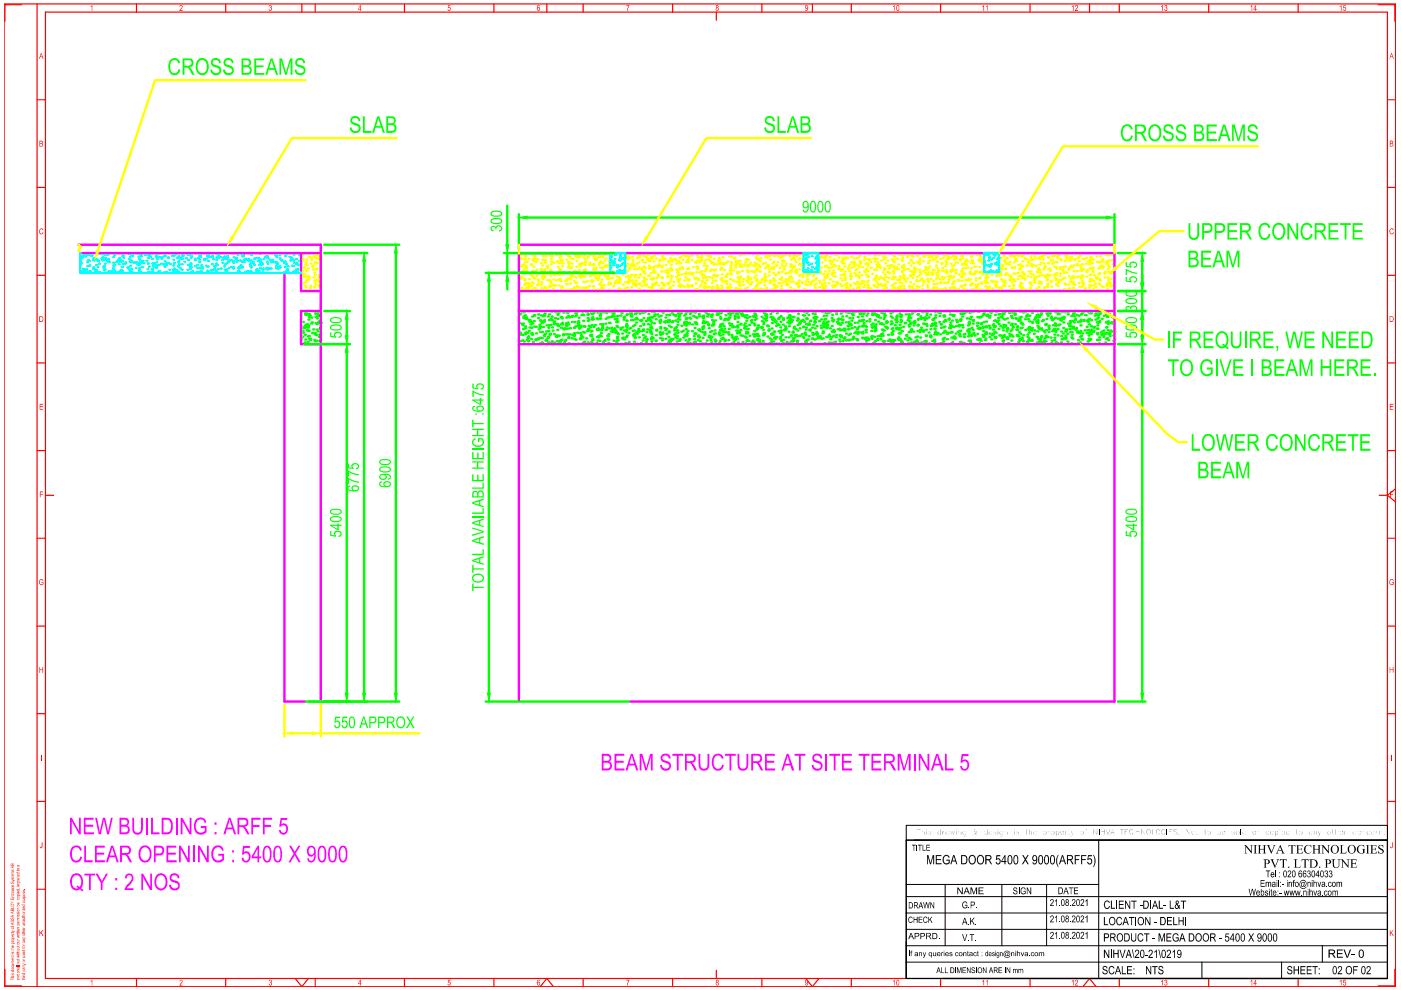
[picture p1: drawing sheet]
<svg xmlns="http://www.w3.org/2000/svg" width="297mm" height="210mm" viewBox="0 0 297 210" stroke-linecap="round" stroke-linejoin="round" font-family="sans-serif">
<!-- layer: megadoor-AM_0 -->
<g fill="none" stroke="#0f0" stroke-width=".51">
<path d="M110.4 70.5v.2h-.2zM110.4 66.4l-.3 .1M111.7 67.3v.3l-.3-.1zM111.7 70.5l-.3 .1M112.1 71.3l.1 .4-.3-.1zM112.5 68.1v.2h-.2zM112.5 67.9l-.2 .1M113 70.7v.2h-.2zM113.8 71.9l-.3 .1M114.7 69.3l-.3 .1M115 68.3v.2h-.2zM115.5 67.8v.4l-.3-.1z"/>
<path d="M115.5 70.9l.1 .3-.3-.1zM115.5 66.7l-.2 .1M115.9 71.9l.1 .3h-.3zM116.8 70.8l-.3 .1M117 65.9l-.1 .1 .2-.1M117.6 68.5v.2h-.2zM117.7 68.2l-.3 .1M117.9 71.4l.2-.2v.2zM118.9 72.2l-.3 .1M119 68.7l.3-.3v.4zM119.6 66l.1 .2h-.2zM119.7 72.5l.1 .3h-.3z"/>
<path d="M119.8 69.6l-.3 .1M120 68.9l.1-.2 .1 .2zM120.6 71.4l.1 .2h-.2zM120.6 67l-.2 .1M121.9 71l-.2 .1M122.2 66.2v.3l-.2-.1zM122.7 68.9v.3h-.2zM122.8 69.3l.3-.3v.4zM122.8 68.4l-.3 .2M123.2 71.6v.2h-.2zM123.4 65.9h.1M124 72.5h-.2"/>
<path d="M124.7 66.5l.1 .2h-.2zM124.9 69.9l-.2 .1M125.3 69.2v.2h-.2zM125.5 72l.3-.2v.3zM125.8 67.3l-.3 .1M126.6 69.9l.3-.3v.4zM127 71.3l-.2 .1M127.3 66.7l.1 .2h-.2zM127.8 69.4v.2h-.2zM127.9 68.7l-.2 .1M128.3 72.1v.2h-.2zM128.8 66.2h-.3"/>
<path d="M129.1 72.8h-.2M129.9 66.9v.3l-.2-.1zM130 70.2l-.2 .1M130.2 66.2v.3l-.3-.1zM130.4 69.6v.2h-.2zM130.4 70.5l.3-.3 .1 .4zM130.8 72.3l.1 .2h-.2zM130.9 67.6l-.3 .1M132.2 71.6l-.3 .1M132.2 67.3l.2-.1v.2zM132.9 69.8l.1 .2h-.3zM133 69l-.2 .1"/>
<path d="M133.4 72.5l.1 .3-.2-.1zM133.9 66.4l-.3 .1M134 66.7l.1 .4-.3-.1zM134.2 71.1l.3-.3v.3zM135 67.4v.2h-.2zM135.2 70.5l-.3 .1M135.5 70v.3h-.2zM135.9 73l.1-.2v.2M136 67.9l-.3 .1M137.3 71.9l-.3 .1M137.5 67.6l.1 .2h-.2zM137.8 67.3l.1 .4-.3-.1z"/>
<path d="M137.9 70.5l.1-.2 .1 .2zM138.2 69.3l-.3 .1M138.3 71.4v.3h-.3zM139 66.7l-.2 .1M139.9 68l.2-.2 .1 .3zM140.3 70.7l-.3 .2M140.6 70.5v.2h-.2zM141.1 68.1l-.2 .2M141.6 67.9l.1 .4-.3-.1zM142.1 72v.3h-.3zM142.4 72.2l-.3 .1M142.6 68.1l.1 .2h-.2z"/>
<path d="M143.2 70.7v.2h-.2zM143.3 69.6l-.3 .1M144.1 67l-.2 .1M145.1 68.8l.3-.3 .1 .4zM145.2 68.3v.2h-.2zM145.4 71l-.3 .1M145.7 72.8l.2-.2 .1 .3zM145.7 70.9v.3l-.2-.1zM146.2 68.4l-.2 .1M146.9 65.9h.1M147.2 65.9l-.1 .1 .2-.1M147.5 72.5h-.2"/>
<path d="M147.8 68.5v.2h-.2zM148.2 71.2l.1 .2h-.2zM148.4 69.9l-.2 .1M149 69.4l.3-.3v.4zM149.3 67.3l-.3 .1M149.8 66v.3l-.2-.1zM150.1 68.9l.2-.2 .1 .2zM150.5 71.3l-.2 .1M150.8 71.4l.1 .2h-.2zM151.4 68.7l-.3 .1M152.2 66.4l.2-.1v.2zM152.3 66.2h-.3"/>
<path d="M152.4 65.9h.2M152.6 72.8h-.2M152.7 69.2l.2-.3v.3zM152.8 70l.3-.3v.3zM153.4 71.6v.3l-.2-.1zM153.5 70.2l-.2 .1M154.4 67.6l-.3 .1M154.9 66.5l.1 .2h-.2zM155.4 69.2l.1 .2h-.2zM155.6 71.6l-.2 .1M155.8 72l.1-.1 .1 .2zM156.1 66.5l.3-.3v.4z"/>
<path d="M156.5 69l-.3 .1M156.9 70.6v-.3l-.3 .3h.3M157.4 66.4l-.3 .1M157.5 66.7l.1 .2h-.3zM158 69.4v.2h-.2zM158.5 72.1v.2h-.2zM158.7 70.4l-.3 .2M159.5 67.8l-.3 .2M160 66.9l.1 .3-.2-.1zM160.2 66.8v.3h-.3zM160.6 69.6v.2h-.2zM160.6 70.9l.1 .3-.3-.1z"/>
<path d="M161 72.3l.1 .2h-.2zM161.6 69.3l-.2 .1M162.5 66.7l-.3 .1M162.6 67.2v.2h-.2zM163.1 69.8v.2h-.2zM163.6 72.5v.3l-.2-.1zM164 67.4v.3h-.3zM164.5 71.4v.4l-.3-.1zM164.6 68.1l-.2 .1M165.2 67.4v.2h-.2zM165.7 70.3h-.2l.2-.3v.3M166.1 73v-.2l.1 .2"/>
<path d="M167.5 68.3l.3-.3v.3zM167.6 67l-.2 .1M167.7 67.6l.1 .2h-.3zM168 70.5l.2-.2 .1 .2zM168.3 72v.4l-.3-.1zM170.1 68l.2-.2v.3zM170.8 70.5v.2h-.2zM171.3 68.9l.3-.3v.3zM171.9 73l-.1-.1 .3-.3v.4M172.8 68.1l.1 .2h-.2zM173.3 70.7l.1 .2h-.2zM175.1 69.5l.3-.3 .1 .3z"/>
<path d="M175.4 68.3v.2h-.2zM175.9 70.9v.3l-.2-.1zM177.4 65.9l-.1 .1 .2-.1M178 68.5v.2h-.2zM178.4 71.2l-.1 .2h.2v-.2M178.5 65.9h.3M178.9 70l.3-.2v.3zM180 66.3l-.2-.1 .2-.2 .1 .3M180.5 68.7v.2h-.2zM181 71.4v.2h-.2zM182.4 66.4l.2-.1v.2zM182.5 66.3l.1 .3h-.3z"/>
<path d="M183 70.3v.4l-.3-.1zM183.1 68.9v.3h-.2zM183.5 71.6l.1 .3-.2-.1zM185.1 66.5l.1 .2h-.3zM185.6 69.2l.1 .2h-.3zM186 72l.1-.1 .1 .2zM186.3 66.9l.1 .3h-.3zM186.8 70.9v.4l-.3-.1zM187.7 66.7v.2h-.2zM188 69.6l.2-.2v.2zM188.7 72.1v.2h-.2zM189.9 67.8l.2-.3 .1 .3z"/>
<path d="M190.2 66.9l.1 .3-.2-.1zM190.6 71.5l.1 .4-.3-.1zM190.7 69.6l.1 .2h-.2zM191.2 72.3v.2h-.2zM192.8 67.2l-.2 .2h.2v-.2M193.3 69.8v.2h-.2zM193.7 68.4l.3-.3v.3zM193.8 72.5v.3l-.2-.1zM194.1 72.4l.3-.3 .1 .4zM195.4 67.4v.2h-.2zM195.9 70v.3h-.2zM196.2 73l.1-.2 .1 .2"/>
<path d="M197.5 68.9l.3-.2v.3zM197.9 67.6v.2h-.2zM198 73l.2-.3 .1 .3M198.4 70.3v.2h-.2zM200.3 68l.2-.2v.3zM200.9 70.5l.1 .2h-.2zM201.3 69.5l.3-.3v.4zM203 68.1l.1 .2h-.3zM203.5 70.7l.1 .3-.2-.1zM204.7 65.9l-.1 .2h.3v-.2M205.3 69.8l.1 .4-.3-.1zM205.6 68.3l-.2 .2h.2v-.2"/>
<path d="M205.9 71.1l.2-.1v.2zM207.5 65.9v.1l.2-.1M208.1 68.5l.1 .2h-.2zM208.6 71.2l.1 .2h-.2zM208.7 66.4v.3h-.3zM209.2 70.4v.4l-.3-.1zM210.2 66l.1 .3-.3-.1zM210.7 68.7v.2h-.2zM211.2 71.4v.2h-.2zM212.2 67.3l.3-.3v.3zM212.7 71.3l.3-.3v.4zM212.8 66.3v.2h-.2z"/>
<path d="M213.3 68.9v.3h-.2zM213.7 71.6l.1 .3-.2-.1zM215.3 66.5v.2h-.2zM215.8 69.2v.2h-.2zM216 67.8l.3-.3 .1 .4zM216.1 72l.2-.1 .1 .2zM216.5 71.9l.3-.3v.4zM217.9 66.7v.3l-.2-.1zM218.2 69.6l.1-.2 .1 .2zM218.8 72.1l.1 .2h-.2zM219.8 68.4l.3-.3 .1 .4zM220.2 67.1l.2-.1 .1 .2z"/>
<path d="M220.3 72.5l.3-.3v.3zM220.9 69.6l.1 .2h-.2zM221.2 72.5l.2-.2 .1 .2zM223 67.2v.2h-.2zM223.5 69.8v.2h-.2zM223.6 69l.3-.3 .1 .3zM223.8 72.7l.2-.2v.3zM224.2 73l.2-.2v.2M225.5 67.4l.1 .2h-.2zM226 70l.1 .3h-.2zM226.3 73l.2-.2 .1 .2M227.7 69.3v.3h-.3z"/>
<path d="M228.1 67.6v.2h-.2zM228.6 70.3v.2h-.2zM230.7 67.8v.3h-.2zM231 65.9l-.2 .2 .3 .1-.1-.3M231.1 70.5l.1 .2h-.2zM231.5 69.9v.3h-.2zM233.2 68.1v.2h-.2zM233.7 70.7l.1 .3-.3-.1zM234.6 66.7l.3-.3v.3zM235.3 70.5l.1 .3h-.3zM235.8 68.3v.2h-.2zM236.1 71.1l.1-.1 .1 .2z"/>
</g>
<circle cx="170.4" cy="65.9" r=".25" fill="#0f0"/>
<g fill="none" stroke="#0f0" stroke-width=".51">
<path d="M110.4 66.4l-.1 .3-.2-.2M111.7 70.5l-.1 .2-.2-.1M112.5 67.9v.2l-.2-.1M113.8 71.9l-.1 .2-.2-.1M114.7 69.3l-.1 .2-.2-.1M115.5 66.7v.3l-.2-.2M116.8 70.8l-.1 .2-.2-.1M117.7 68.2l-.1 .2-.2-.1M118.9 72.2v.2l-.3-.1M119.8 69.6l-.1 .2-.2-.1M120.6 67v.2l-.2-.1M121.9 71l-.1 .2-.1-.1"/>
<path d="M122.8 68.4l-.1 .3-.2-.1M123.4 65.9l.2 .2v-.2M124 72.5v.2l-.2-.2M124.9 69.9l-.1 .2-.1-.1M125.8 67.3l-.1 .2-.2-.1M127 71.3l-.1 .2-.1-.1M127.9 68.7l-.1 .2-.1-.1M128.8 66.2l-.1 .2-.2-.2M128.9 72.8l.2 .2M129.1 72.8v.2M130 70.2l-.1 .2-.1-.1M130.9 67.6l-.1 .2-.2-.1"/>
<path d="M132.2 71.6l-.1 .2-.2-.1M133 69v.2l-.2-.1M133.9 66.4l-.1 .3-.2-.2M135.2 70.5l-.1 .2-.2-.1M136 67.9v.2l-.3-.1M137.3 71.9l-.1 .2-.2-.1M138.2 69.3l-.1 .2-.2-.1M139 66.7l-.1 .3-.1-.2M140.3 70.7l-.1 .2h-.2M141.1 68.1v.3l-.2-.1M142.4 72.2l-.1 .2-.2-.1M143.3 69.6l-.1 .2-.2-.1"/>
<path d="M144.1 67l-.1 .2-.1-.1M145.4 71l-.1 .2-.2-.1M146.2 68.4v.3l-.2-.2M146.9 65.9l.2 .2v-.2M147.5 72.5l-.1 .2-.1-.2M148.4 69.9l-.1 .2-.1-.1M149.3 67.3l-.1 .2-.2-.1M150.5 71.3l-.1 .2-.1-.1M151.4 68.7l-.1 .2-.2-.1M152.3 66.2l-.1 .2-.2-.2M152.6 72.8v.2l-.2-.2M153.5 70.2l-.1 .2-.1-.1"/>
<path d="M154.4 67.6l-.1 .2-.2-.1M155.6 71.6v.2l-.2-.1M156.5 69l-.1 .2-.2-.1M157.4 66.4l-.1 .3-.2-.2M158.7 70.4l-.1 .3-.2-.1M159.5 67.8l-.1 .3-.2-.1M160.5 72l.3-.1-.1 .2zM161.6 69.3v.2l-.2-.1M162.5 66.7l-.1 .2-.2-.1M163.5 70.8l.3-.1-.1 .2zM164.6 68.1l-.1 .3-.1-.2M165.6 72.2h.3l-.1 .2z"/>
<path d="M166.5 69.7l.2-.1v.2zM167.6 67l-.1 .2-.1-.1M168.6 71.1l.3-.1-.1 .2zM169.5 68.5l.2-.1v.3zM170.4 65.9l.1 .2 .1-.2M170.8 72.5h.2l-.1 .2zM171.6 70l.3-.1-.1 .2zM172.5 67.4l.2-.1v.2zM173.8 71.4l.2-.1-.1 .2zM174.6 68.8l.3-.1-.1 .2zM175.5 66.2h.3l-.1 .2zM175.9 72.8h.2v.2z"/>
<path d="M176.7 70.3l.3-.1-.1 .2zM177.6 67.7l.3-.2-.1 .3zM178.9 71.7l.2-.1v.2zM179.7 69.1l.3-.1-.1 .2zM180.6 66.5l.3-.1-.1 .2zM181.8 70.6l.3-.2v.2zM182.7 67.9l.3-.1-.1 .3zM184 72l.3-.1-.1 .2zM184.9 69.4l.2-.1-.1 .2zM185.7 66.8l.3-.1-.1 .2zM187 70.8l.2-.1v.2zM187.9 68.2l.2-.1-.1 .3z"/>
<path d="M189.1 72.2h.3l-.1 .2zM190 69.7l.2-.1-.1 .2zM190.9 67.1l.2-.1-.1 .2zM192.1 71.1l.2-.1v.2zM193 68.5l.2-.1v.3zM193.9 65.9l.1 .2 .1-.2M194.3 72.5h.2l-.1 .2zM195.1 70l.3-.1-.1 .2zM196 67.4l.2-.1v.2zM197.3 71.4l.2-.1-.1 .2zM198.1 68.8l.3-.1-.1 .2zM199 66.2l.2-.1v.2z"/>
<path d="M199.4 72.8l.2-.1-.1 .3zM200.2 70.3l.3-.2-.1 .2zM201.1 67.7l.3-.2-.1 .3zM202.4 71.7l.2-.1v.2zM203.2 69.1l.3-.1-.1 .2zM204.1 66.5l.2-.1v.2zM205.3 70.5l.3-.1-.1 .2zM206.2 67.9l.3-.1-.1 .3zM207.5 72l.2-.1v.2zM208.4 69.4l.2-.1-.1 .2zM209.2 66.8l.3-.1-.1 .2zM210.5 70.8l.2-.1-.1 .2z"/>
<path d="M211.4 68.2l.2-.1-.1 .3zM212.6 72.2h.2v.2zM213.5 69.7l.2-.1-.1 .2zM214.4 67.1l.2-.1-.1 .2zM215.6 71.1l.2-.1v.2zM216.5 68.5l.2-.1-.1 .3zM217.3 65.9l.2 .2v-.2M217.7 72.5l.3-.1-.1 .3zM218.6 70l.2-.2v.3zM219.5 67.4l.2-.1v.2zM220.7 71.4l.3-.1-.1 .2zM221.6 68.8l.3-.1-.1 .2z"/>
<path d="M222.4 66.2l.3-.1-.1 .2zM222.9 72.8l.2-.1-.1 .2zM223.7 70.2l.3-.1-.1 .2zM224.6 67.6l.2-.1v.3zM225.8 71.7l.3-.1-.1 .2zM226.7 69.1l.3-.1-.1 .2zM227.6 66.5l.2-.1-.1 .2zM228.8 70.5l.3-.1-.1 .2zM229.7 67.9l.2-.1v.3zM231 72l.2-.1v.2zM231.8 69.4l.3-.1-.1 .2zM232.7 66.8l.2-.1v.2z"/>
<path d="M234 70.8l.2-.1-.1 .2zM234.9 68.2l.2-.1-.1 .3zM236.3 72.2h-.2l.2 .2v-.2"/>
</g>
<g fill="#0f0">
<circle cx="111" cy="66.2" r=".25"/>
<circle cx="110.9" cy="67.4" r=".25"/>
<circle cx="112.8" cy="65.9" r=".25"/>
<circle cx="110.9" cy="68.6" r=".25"/>
<circle cx="112.8" cy="67.1" r=".25"/>
<circle cx="110.9" cy="69.8" r=".25"/>
<circle cx="112.7" cy="68.3" r=".25"/>
<circle cx="114.6" cy="66.9" r=".25"/>
<circle cx="110.8" cy="71" r=".25"/>
<circle cx="112.7" cy="69.5" r=".25"/>
<circle cx="114.6" cy="68.1" r=".25"/>
<circle cx="116.4" cy="66.7" r=".25"/>
<circle cx="110.8" cy="72.2" r=".25"/>
<circle cx="112.6" cy="70.7" r=".25"/>
<circle cx="114.5" cy="69.2" r=".25"/>
<circle cx="116.4" cy="67.8" r=".25"/>
<circle cx="118.3" cy="66.4" r=".25"/>
<circle cx="112.6" cy="71.9" r=".25"/>
<circle cx="114.5" cy="70.4" r=".25"/>
<circle cx="116.3" cy="69" r=".25"/>
<circle cx="118.2" cy="67.6" r=".25"/>
<circle cx="120.1" cy="66.2" r=".25"/>
<circle cx="114.5" cy="71.6" r=".25"/>
<circle cx="116.3" cy="70.2" r=".25"/>
<circle cx="118.2" cy="68.8" r=".25"/>
<circle cx="120" cy="67.3" r=".25"/>
<circle cx="114.4" cy="72.8" r=".25"/>
<circle cx="116.2" cy="71.4" r=".25"/>
<circle cx="118.1" cy="70" r=".25"/>
<circle cx="120" cy="68.5" r=".25"/>
<circle cx="121.9" cy="67.1" r=".25"/>
<circle cx="116.2" cy="72.6" r=".25"/>
<circle cx="118.1" cy="71.1" r=".25"/>
<circle cx="120" cy="69.7" r=".25"/>
<circle cx="121.8" cy="68.3" r=".25"/>
<circle cx="123.7" cy="66.8" r=".25"/>
<circle cx="118.1" cy="72.3" r=".25"/>
<circle cx="119.9" cy="70.9" r=".25"/>
<circle cx="121.8" cy="69.5" r=".25"/>
<circle cx="123.6" cy="68" r=".25"/>
<circle cx="125.5" cy="66.6" r=".25"/>
<circle cx="119.9" cy="72.1" r=".25"/>
<circle cx="121.7" cy="70.6" r=".25"/>
<circle cx="123.6" cy="69.2" r=".25"/>
<circle cx="125.5" cy="67.8" r=".25"/>
<circle cx="127.3" cy="66.4" r=".25"/>
<circle cx="121.7" cy="71.8" r=".25"/>
<circle cx="123.6" cy="70.4" r=".25"/>
<circle cx="125.5" cy="68.9" r=".25"/>
<circle cx="127.3" cy="67.5" r=".25"/>
<circle cx="129.2" cy="66.1" r=".25"/>
<circle cx="123.5" cy="71.6" r=".25"/>
<circle cx="125.4" cy="70.1" r=".25"/>
<circle cx="127.2" cy="68.7" r=".25"/>
<circle cx="129.1" cy="67.3" r=".25"/>
<circle cx="123.5" cy="72.8" r=".25"/>
<circle cx="125.4" cy="71.3" r=".25"/>
<circle cx="127.2" cy="69.9" r=".25"/>
<circle cx="129.1" cy="68.4" r=".25"/>
<circle cx="131" cy="67" r=".25"/>
<circle cx="125.3" cy="72.5" r=".25"/>
<circle cx="127.2" cy="71.1" r=".25"/>
<circle cx="129.1" cy="69.6" r=".25"/>
<circle cx="130.9" cy="68.2" r=".25"/>
<circle cx="132.8" cy="66.8" r=".25"/>
<circle cx="127.1" cy="72.3" r=".25"/>
<circle cx="129" cy="70.8" r=".25"/>
<circle cx="130.9" cy="69.4" r=".25"/>
<circle cx="132.7" cy="68" r=".25"/>
<circle cx="134.6" cy="66.5" r=".25"/>
<circle cx="129" cy="72" r=".25"/>
<circle cx="130.8" cy="70.6" r=".25"/>
<circle cx="132.7" cy="69.2" r=".25"/>
<circle cx="134.6" cy="67.7" r=".25"/>
<circle cx="136.5" cy="66.3" r=".25"/>
<circle cx="130.8" cy="71.8" r=".25"/>
<circle cx="132.7" cy="70.3" r=".25"/>
<circle cx="134.5" cy="68.9" r=".25"/>
<circle cx="136.4" cy="67.5" r=".25"/>
<circle cx="138.2" cy="66" r=".25"/>
<circle cx="130.8" cy="73" r=".25"/>
<circle cx="132.6" cy="71.5" r=".25"/>
<circle cx="134.5" cy="70.1" r=".25"/>
<circle cx="136.4" cy="68.7" r=".25"/>
<circle cx="138.2" cy="67.2" r=".25"/>
<circle cx="132.6" cy="72.7" r=".25"/>
<circle cx="134.4" cy="71.3" r=".25"/>
<circle cx="136.3" cy="69.8" r=".25"/>
<circle cx="138.2" cy="68.4" r=".25"/>
<circle cx="140.1" cy="67" r=".25"/>
<circle cx="134.4" cy="72.5" r=".25"/>
<circle cx="136.3" cy="71" r=".25"/>
<circle cx="138.1" cy="69.6" r=".25"/>
<circle cx="140" cy="68.1" r=".25"/>
<circle cx="141.9" cy="66.7" r=".25"/>
<circle cx="136.3" cy="72.2" r=".25"/>
<circle cx="138.1" cy="70.8" r=".25"/>
<circle cx="140" cy="69.3" r=".25"/>
<circle cx="141.8" cy="67.9" r=".25"/>
<circle cx="143.7" cy="66.5" r=".25"/>
<circle cx="138" cy="72" r=".25"/>
<circle cx="139.9" cy="70.5" r=".25"/>
<circle cx="141.8" cy="69.1" r=".25"/>
<circle cx="143.7" cy="67.7" r=".25"/>
<circle cx="145.5" cy="66.2" r=".25"/>
<circle cx="139.9" cy="71.7" r=".25"/>
<circle cx="141.8" cy="70.3" r=".25"/>
<circle cx="143.6" cy="68.9" r=".25"/>
<circle cx="145.5" cy="67.4" r=".25"/>
<circle cx="147.4" cy="66" r=".25"/>
<circle cx="139.9" cy="72.9" r=".25"/>
<circle cx="141.7" cy="71.4" r=".25"/>
<circle cx="143.6" cy="70" r=".25"/>
<circle cx="145.4" cy="68.6" r=".25"/>
<circle cx="147.3" cy="67.2" r=".25"/>
<circle cx="141.7" cy="72.6" r=".25"/>
<circle cx="143.5" cy="71.2" r=".25"/>
<circle cx="145.4" cy="69.8" r=".25"/>
<circle cx="147.3" cy="68.4" r=".25"/>
<circle cx="149.1" cy="66.9" r=".25"/>
<circle cx="143.5" cy="72.4" r=".25"/>
<circle cx="145.4" cy="71" r=".25"/>
<circle cx="147.3" cy="69.5" r=".25"/>
<circle cx="149.1" cy="68.1" r=".25"/>
<circle cx="151" cy="66.7" r=".25"/>
<circle cx="145.3" cy="72.2" r=".25"/>
<circle cx="147.2" cy="70.7" r=".25"/>
<circle cx="149" cy="69.3" r=".25"/>
<circle cx="150.9" cy="67.8" r=".25"/>
<circle cx="152.8" cy="66.4" r=".25"/>
<circle cx="147.2" cy="71.9" r=".25"/>
<circle cx="149" cy="70.5" r=".25"/>
<circle cx="150.9" cy="69" r=".25"/>
<circle cx="152.8" cy="67.6" r=".25"/>
<circle cx="154.6" cy="66.2" r=".25"/>
<circle cx="149" cy="71.7" r=".25"/>
<circle cx="150.9" cy="70.2" r=".25"/>
<circle cx="152.7" cy="68.8" r=".25"/>
<circle cx="154.6" cy="67.4" r=".25"/>
<circle cx="148.9" cy="72.8" r=".25"/>
<circle cx="150.8" cy="71.4" r=".25"/>
<circle cx="152.7" cy="70" r=".25"/>
<circle cx="154.5" cy="68.6" r=".25"/>
<circle cx="156.4" cy="67.1" r=".25"/>
<circle cx="150.8" cy="72.6" r=".25"/>
<circle cx="152.6" cy="71.1" r=".25"/>
<circle cx="154.5" cy="69.8" r=".25"/>
<circle cx="156.4" cy="68.3" r=".25"/>
<circle cx="158.3" cy="66.8" r=".25"/>
<circle cx="152.6" cy="72.3" r=".25"/>
<circle cx="154.5" cy="70.9" r=".25"/>
<circle cx="156.3" cy="69.5" r=".25"/>
<circle cx="158.2" cy="68" r=".25"/>
<circle cx="160" cy="66.6" r=".25"/>
<circle cx="154.4" cy="72.1" r=".25"/>
<circle cx="156.3" cy="70.6" r=".25"/>
<circle cx="158.2" cy="69.2" r=".25"/>
<circle cx="160" cy="67.8" r=".25"/>
<circle cx="161.9" cy="66.4" r=".25"/>
<circle cx="156.2" cy="71.8" r=".25"/>
<circle cx="158.1" cy="70.4" r=".25"/>
<circle cx="160" cy="69" r=".25"/>
<circle cx="161.9" cy="67.5" r=".25"/>
<circle cx="163.7" cy="66.1" r=".25"/>
<circle cx="158.1" cy="71.6" r=".25"/>
<circle cx="159.9" cy="70.2" r=".25"/>
<circle cx="161.8" cy="68.7" r=".25"/>
<circle cx="163.7" cy="67.3" r=".25"/>
<circle cx="158.1" cy="72.8" r=".25"/>
<circle cx="159.9" cy="71.4" r=".25"/>
<circle cx="161.8" cy="69.9" r=".25"/>
<circle cx="163.6" cy="68.5" r=".25"/>
<circle cx="165.5" cy="67" r=".25"/>
<circle cx="159.8" cy="72.5" r=".25"/>
<circle cx="161.7" cy="71.1" r=".25"/>
<circle cx="163.6" cy="69.7" r=".25"/>
<circle cx="165.5" cy="68.2" r=".25"/>
<circle cx="167.3" cy="66.8" r=".25"/>
<circle cx="161.7" cy="72.3" r=".25"/>
<circle cx="163.6" cy="70.9" r=".25"/>
<circle cx="165.4" cy="69.4" r=".25"/>
<circle cx="167.3" cy="68" r=".25"/>
<circle cx="169.2" cy="66.5" r=".25"/>
<circle cx="163.5" cy="72" r=".25"/>
<circle cx="165.4" cy="70.6" r=".25"/>
<circle cx="167.2" cy="69.2" r=".25"/>
<circle cx="169.1" cy="67.7" r=".25"/>
<circle cx="171" cy="66.3" r=".25"/>
<circle cx="165.3" cy="71.8" r=".25"/>
<circle cx="167.2" cy="70.3" r=".25"/>
<circle cx="169.1" cy="68.9" r=".25"/>
<circle cx="170.9" cy="67.5" r=".25"/>
<circle cx="172.8" cy="66" r=".25"/>
<circle cx="167.2" cy="71.5" r=".25"/>
<circle cx="169.1" cy="70.1" r=".25"/>
<circle cx="170.9" cy="68.7" r=".25"/>
<circle cx="172.8" cy="67.2" r=".25"/>
<circle cx="167.1" cy="72.7" r=".25"/>
<circle cx="169" cy="71.3" r=".25"/>
<circle cx="170.8" cy="69.9" r=".25"/>
<circle cx="172.7" cy="68.4" r=".25"/>
<circle cx="174.6" cy="67" r=".25"/>
<circle cx="168.9" cy="72.5" r=".25"/>
<circle cx="170.8" cy="71.1" r=".25"/>
<circle cx="172.7" cy="69.6" r=".25"/>
<circle cx="174.6" cy="68.2" r=".25"/>
<circle cx="176.4" cy="66.7" r=".25"/>
<circle cx="170.8" cy="72.2" r=".25"/>
<circle cx="172.7" cy="70.8" r=".25"/>
<circle cx="174.5" cy="69.4" r=".25"/>
<circle cx="176.4" cy="67.9" r=".25"/>
<circle cx="178.3" cy="66.5" r=".25"/>
<circle cx="172.6" cy="72" r=".25"/>
<circle cx="174.5" cy="70.6" r=".25"/>
<circle cx="176.3" cy="69.1" r=".25"/>
<circle cx="178.2" cy="67.7" r=".25"/>
<circle cx="180.1" cy="66.2" r=".25"/>
<circle cx="174.4" cy="71.7" r=".25"/>
<circle cx="176.3" cy="70.3" r=".25"/>
<circle cx="178.2" cy="68.9" r=".25"/>
<circle cx="180.1" cy="67.4" r=".25"/>
<circle cx="181.9" cy="66" r=".25"/>
<circle cx="174.4" cy="72.9" r=".25"/>
<circle cx="176.3" cy="71.5" r=".25"/>
<circle cx="178.1" cy="70" r=".25"/>
<circle cx="180" cy="68.6" r=".25"/>
<circle cx="181.8" cy="67.2" r=".25"/>
<circle cx="176.2" cy="72.7" r=".25"/>
<circle cx="178.1" cy="71.2" r=".25"/>
<circle cx="179.9" cy="69.8" r=".25"/>
<circle cx="181.8" cy="68.4" r=".25"/>
<circle cx="183.7" cy="66.9" r=".25"/>
<circle cx="178" cy="72.4" r=".25"/>
<circle cx="179.9" cy="71" r=".25"/>
<circle cx="181.8" cy="69.6" r=".25"/>
<circle cx="183.7" cy="68.1" r=".25"/>
<circle cx="185.5" cy="66.7" r=".25"/>
<circle cx="179.9" cy="72.2" r=".25"/>
<circle cx="181.7" cy="70.8" r=".25"/>
<circle cx="183.6" cy="69.3" r=".25"/>
<circle cx="185.5" cy="67.8" r=".25"/>
<circle cx="187.4" cy="66.4" r=".25"/>
<circle cx="181.7" cy="72" r=".25"/>
<circle cx="183.6" cy="70.5" r=".25"/>
<circle cx="185.4" cy="69" r=".25"/>
<circle cx="187.3" cy="67.6" r=".25"/>
<circle cx="189.2" cy="66.2" r=".25"/>
<circle cx="183.5" cy="71.7" r=".25"/>
<circle cx="185.4" cy="70.2" r=".25"/>
<circle cx="187.3" cy="68.8" r=".25"/>
<circle cx="189.1" cy="67.4" r=".25"/>
<circle cx="183.5" cy="72.8" r=".25"/>
<circle cx="185.4" cy="71.4" r=".25"/>
<circle cx="187.2" cy="70" r=".25"/>
<circle cx="189.1" cy="68.6" r=".25"/>
<circle cx="191" cy="67.1" r=".25"/>
<circle cx="185.3" cy="72.6" r=".25"/>
<circle cx="187.1" cy="71.2" r=".25"/>
<circle cx="189" cy="69.8" r=".25"/>
<circle cx="190.9" cy="68.3" r=".25"/>
<circle cx="192.8" cy="66.9" r=".25"/>
<circle cx="187.1" cy="72.4" r=".25"/>
<circle cx="189" cy="70.9" r=".25"/>
<circle cx="190.9" cy="69.5" r=".25"/>
<circle cx="192.7" cy="68.1" r=".25"/>
<circle cx="194.6" cy="66.6" r=".25"/>
<circle cx="189" cy="72.1" r=".25"/>
<circle cx="190.8" cy="70.7" r=".25"/>
<circle cx="192.7" cy="69.2" r=".25"/>
<circle cx="194.6" cy="67.8" r=".25"/>
<circle cx="196.5" cy="66.4" r=".25"/>
<circle cx="190.8" cy="71.9" r=".25"/>
<circle cx="192.6" cy="70.4" r=".25"/>
<circle cx="194.5" cy="69" r=".25"/>
<circle cx="196.4" cy="67.5" r=".25"/>
<circle cx="198.3" cy="66.2" r=".25"/>
<circle cx="192.6" cy="71.6" r=".25"/>
<circle cx="194.5" cy="70.2" r=".25"/>
<circle cx="196.4" cy="68.7" r=".25"/>
<circle cx="198.2" cy="67.3" r=".25"/>
<circle cx="192.6" cy="72.8" r=".25"/>
<circle cx="194.5" cy="71.4" r=".25"/>
<circle cx="196.3" cy="69.9" r=".25"/>
<circle cx="198.2" cy="68.5" r=".25"/>
<circle cx="200.1" cy="67" r=".25"/>
<circle cx="194.4" cy="72.5" r=".25"/>
<circle cx="196.3" cy="71.1" r=".25"/>
<circle cx="198.1" cy="69.7" r=".25"/>
<circle cx="200" cy="68.2" r=".25"/>
<circle cx="201.9" cy="66.8" r=".25"/>
<circle cx="196.2" cy="72.3" r=".25"/>
<circle cx="198.1" cy="70.9" r=".25"/>
<circle cx="200" cy="69.4" r=".25"/>
<circle cx="201.8" cy="68" r=".25"/>
<circle cx="203.7" cy="66.6" r=".25"/>
<circle cx="198" cy="72.1" r=".25"/>
<circle cx="199.9" cy="70.6" r=".25"/>
<circle cx="201.8" cy="69.2" r=".25"/>
<circle cx="203.7" cy="67.8" r=".25"/>
<circle cx="205.6" cy="66.3" r=".25"/>
<circle cx="199.9" cy="71.8" r=".25"/>
<circle cx="201.7" cy="70.4" r=".25"/>
<circle cx="203.6" cy="68.9" r=".25"/>
<circle cx="205.5" cy="67.5" r=".25"/>
<circle cx="207.4" cy="66.1" r=".25"/>
<circle cx="201.7" cy="71.6" r=".25"/>
<circle cx="203.6" cy="70.1" r=".25"/>
<circle cx="205.5" cy="68.7" r=".25"/>
<circle cx="207.3" cy="67.3" r=".25"/>
<circle cx="201.7" cy="72.8" r=".25"/>
<circle cx="203.5" cy="71.3" r=".25"/>
<circle cx="205.4" cy="69.9" r=".25"/>
<circle cx="207.3" cy="68.4" r=".25"/>
<circle cx="209.2" cy="67" r=".25"/>
<circle cx="203.5" cy="72.5" r=".25"/>
<circle cx="205.4" cy="71.1" r=".25"/>
<circle cx="207.2" cy="69.6" r=".25"/>
<circle cx="209.1" cy="68.2" r=".25"/>
<circle cx="211" cy="66.7" r=".25"/>
<circle cx="205.3" cy="72.2" r=".25"/>
<circle cx="207.2" cy="70.8" r=".25"/>
<circle cx="209" cy="69.4" r=".25"/>
<circle cx="210.9" cy="67.9" r=".25"/>
<circle cx="212.8" cy="66.5" r=".25"/>
<circle cx="207.2" cy="72" r=".25"/>
<circle cx="209" cy="70.6" r=".25"/>
<circle cx="210.9" cy="69.1" r=".25"/>
<circle cx="212.8" cy="67.7" r=".25"/>
<circle cx="214.6" cy="66.3" r=".25"/>
<circle cx="208.9" cy="71.8" r=".25"/>
<circle cx="210.8" cy="70.3" r=".25"/>
<circle cx="212.7" cy="68.9" r=".25"/>
<circle cx="214.6" cy="67.5" r=".25"/>
<circle cx="216.5" cy="66" r=".25"/>
<circle cx="210.8" cy="71.5" r=".25"/>
<circle cx="212.7" cy="70" r=".25"/>
<circle cx="214.5" cy="68.7" r=".25"/>
<circle cx="216.4" cy="67.2" r=".25"/>
<circle cx="210.8" cy="72.7" r=".25"/>
<circle cx="212.6" cy="71.2" r=".25"/>
<circle cx="214.5" cy="69.8" r=".25"/>
<circle cx="216.4" cy="68.4" r=".25"/>
<circle cx="218.3" cy="67" r=".25"/>
<circle cx="212.6" cy="72.4" r=".25"/>
<circle cx="214.4" cy="71" r=".25"/>
<circle cx="216.4" cy="69.6" r=".25"/>
<circle cx="218.2" cy="68.1" r=".25"/>
<circle cx="220" cy="66.7" r=".25"/>
<circle cx="214.4" cy="72.2" r=".25"/>
<circle cx="216.3" cy="70.8" r=".25"/>
<circle cx="218.2" cy="69.3" r=".25"/>
<circle cx="220" cy="67.9" r=".25"/>
<circle cx="221.9" cy="66.4" r=".25"/>
<circle cx="216.3" cy="72" r=".25"/>
<circle cx="218.1" cy="70.5" r=".25"/>
<circle cx="219.9" cy="69.1" r=".25"/>
<circle cx="221.9" cy="67.6" r=".25"/>
<circle cx="223.7" cy="66.2" r=".25"/>
<circle cx="218.1" cy="71.7" r=".25"/>
<circle cx="219.9" cy="70.3" r=".25"/>
<circle cx="221.8" cy="68.8" r=".25"/>
<circle cx="223.7" cy="67.4" r=".25"/>
<circle cx="225.5" cy="66" r=".25"/>
<circle cx="218" cy="72.9" r=".25"/>
<circle cx="219.9" cy="71.4" r=".25"/>
<circle cx="221.8" cy="70" r=".25"/>
<circle cx="223.6" cy="68.6" r=".25"/>
<circle cx="225.5" cy="67.2" r=".25"/>
<circle cx="219.8" cy="72.6" r=".25"/>
<circle cx="221.7" cy="71.2" r=".25"/>
<circle cx="223.6" cy="69.8" r=".25"/>
<circle cx="225.5" cy="68.4" r=".25"/>
<circle cx="227.4" cy="66.9" r=".25"/>
<circle cx="221.7" cy="72.4" r=".25"/>
<circle cx="223.5" cy="70.9" r=".25"/>
<circle cx="225.4" cy="69.5" r=".25"/>
<circle cx="227.3" cy="68.1" r=".25"/>
<circle cx="229.2" cy="66.6" r=".25"/>
<circle cx="223.5" cy="72.1" r=".25"/>
<circle cx="225.4" cy="70.7" r=".25"/>
<circle cx="227.3" cy="69.2" r=".25"/>
<circle cx="229.1" cy="67.8" r=".25"/>
<circle cx="231" cy="66.4" r=".25"/>
<circle cx="225.3" cy="71.9" r=".25"/>
<circle cx="227.2" cy="70.4" r=".25"/>
<circle cx="229.1" cy="69" r=".25"/>
<circle cx="230.9" cy="67.6" r=".25"/>
<circle cx="232.8" cy="66.2" r=".25"/>
<circle cx="227.2" cy="71.6" r=".25"/>
<circle cx="229.1" cy="70.2" r=".25"/>
<circle cx="230.9" cy="68.8" r=".25"/>
<circle cx="232.8" cy="67.3" r=".25"/>
<circle cx="227.1" cy="72.8" r=".25"/>
<circle cx="229" cy="71.4" r=".25"/>
<circle cx="230.8" cy="70" r=".25"/>
<circle cx="232.7" cy="68.5" r=".25"/>
<circle cx="234.6" cy="67.1" r=".25"/>
<circle cx="229" cy="72.6" r=".25"/>
<circle cx="230.8" cy="71.1" r=".25"/>
<circle cx="232.7" cy="69.7" r=".25"/>
<circle cx="234.6" cy="68.3" r=".25"/>
<circle cx="230.7" cy="72.3" r=".25"/>
<circle cx="232.6" cy="70.9" r=".25"/>
<circle cx="234.5" cy="69.5" r=".25"/>
<circle cx="232.6" cy="72.1" r=".25"/>
<circle cx="234.5" cy="70.6" r=".25"/>
<circle cx="234.4" cy="71.8" r=".25"/>
<circle cx="236.3" cy="70.4" r=".25"/>
<circle cx="236.2" cy="71.6" r=".25"/>
<circle cx="236.2" cy="72.8" r=".25"/>
<circle cx="111" cy="67.1" r=".25"/>
<circle cx="113.2" cy="66.8" r=".25"/>
<circle cx="114.1" cy="66.7" r=".25"/>
<circle cx="115.5" cy="66.5" r=".25"/>
<circle cx="117.7" cy="66.2" r=".25"/>
<circle cx="118.6" cy="66.1" r=".25"/>
<circle cx="110.1" cy="68.5" r=".25"/>
<circle cx="112.3" cy="68.2" r=".25"/>
<circle cx="113.2" cy="68.1" r=".25"/>
<circle cx="114.5" cy="67.9" r=".25"/>
<circle cx="116.8" cy="67.6" r=".25"/>
<circle cx="117.7" cy="67.5" r=".25"/>
<circle cx="119" cy="67.3" r=".25"/>
<circle cx="121.3" cy="67" r=".25"/>
<circle cx="122.2" cy="66.9" r=".25"/>
<circle cx="123.5" cy="66.7" r=".25"/>
<circle cx="125.8" cy="66.4" r=".25"/>
<circle cx="126.6" cy="66.3" r=".25"/>
<circle cx="128" cy="66.1" r=".25"/>
<circle cx="111.4" cy="69.6" r=".25"/>
<circle cx="112.3" cy="69.5" r=".25"/>
<circle cx="113.6" cy="69.3" r=".25"/>
<circle cx="115.9" cy="69" r=".25"/>
<circle cx="116.7" cy="68.9" r=".25"/>
<circle cx="118.1" cy="68.7" r=".25"/>
<circle cx="120.3" cy="68.4" r=".25"/>
<circle cx="121.2" cy="68.3" r=".25"/>
<circle cx="122.6" cy="68.1" r=".25"/>
<circle cx="124.8" cy="67.8" r=".25"/>
<circle cx="125.7" cy="67.7" r=".25"/>
<circle cx="127.1" cy="67.5" r=".25"/>
<circle cx="129.3" cy="67.2" r=".25"/>
<circle cx="130.2" cy="67.1" r=".25"/>
<circle cx="131.6" cy="66.9" r=".25"/>
<circle cx="133.8" cy="66.6" r=".25"/>
<circle cx="134.7" cy="66.5" r=".25"/>
<circle cx="136" cy="66.3" r=".25"/>
<circle cx="138.3" cy="66" r=".25"/>
<circle cx="110.4" cy="71" r=".25"/>
<circle cx="111.3" cy="70.9" r=".25"/>
<circle cx="114.9" cy="70.4" r=".25"/>
<circle cx="115.8" cy="70.3" r=".25"/>
<circle cx="117.2" cy="70.1" r=".25"/>
<circle cx="119.4" cy="69.8" r=".25"/>
<circle cx="120.3" cy="69.7" r=".25"/>
<circle cx="121.7" cy="69.5" r=".25"/>
<circle cx="123.9" cy="69.2" r=".25"/>
<circle cx="124.8" cy="69.1" r=".25"/>
<circle cx="126.1" cy="68.9" r=".25"/>
<circle cx="128.4" cy="68.6" r=".25"/>
<circle cx="129.3" cy="68.5" r=".25"/>
<circle cx="130.6" cy="68.3" r=".25"/>
<circle cx="132.9" cy="68" r=".25"/>
<circle cx="133.8" cy="67.9" r=".25"/>
<circle cx="135.1" cy="67.7" r=".25"/>
<circle cx="137.4" cy="67.4" r=".25"/>
<circle cx="138.2" cy="67.3" r=".25"/>
<circle cx="139.6" cy="67.1" r=".25"/>
<circle cx="141.8" cy="66.8" r=".25"/>
<circle cx="142.8" cy="66.7" r=".25"/>
<circle cx="144.1" cy="66.5" r=".25"/>
<circle cx="146.4" cy="66.2" r=".25"/>
<circle cx="147.3" cy="66.2" r=".25"/>
<circle cx="148.6" cy="65.9" r=".25"/>
<circle cx="110.3" cy="72.3" r=".25"/>
<circle cx="111.7" cy="72.1" r=".25"/>
<circle cx="113.9" cy="71.8" r=".25"/>
<circle cx="114.9" cy="71.7" r=".25"/>
<circle cx="116.2" cy="71.5" r=".25"/>
<circle cx="118.5" cy="71.2" r=".25"/>
<circle cx="119.4" cy="71.1" r=".25"/>
<circle cx="120.7" cy="70.9" r=".25"/>
<circle cx="123" cy="70.6" r=".25"/>
<circle cx="123.9" cy="70.5" r=".25"/>
<circle cx="125.2" cy="70.3" r=".25"/>
<circle cx="127.5" cy="70" r=".25"/>
<circle cx="128.3" cy="69.9" r=".25"/>
<circle cx="129.7" cy="69.7" r=".25"/>
<circle cx="131.9" cy="69.4" r=".25"/>
<circle cx="132.8" cy="69.3" r=".25"/>
<circle cx="134.2" cy="69.2" r=".25"/>
<circle cx="136.4" cy="68.9" r=".25"/>
<circle cx="137.3" cy="68.7" r=".25"/>
<circle cx="138.7" cy="68.6" r=".25"/>
<circle cx="140.9" cy="68.3" r=".25"/>
<circle cx="141.8" cy="68.1" r=".25"/>
<circle cx="143.2" cy="68" r=".25"/>
<circle cx="145.4" cy="67.7" r=".25"/>
<circle cx="146.3" cy="67.5" r=".25"/>
<circle cx="147.6" cy="67.4" r=".25"/>
<circle cx="149.9" cy="67.1" r=".25"/>
<circle cx="150.8" cy="67" r=".25"/>
<circle cx="152.2" cy="66.8" r=".25"/>
<circle cx="154.4" cy="66.5" r=".25"/>
<circle cx="155.3" cy="66.4" r=".25"/>
<circle cx="156.7" cy="66.2" r=".25"/>
<circle cx="115.3" cy="72.9" r=".25"/>
<circle cx="117.5" cy="72.6" r=".25"/>
<circle cx="118.4" cy="72.5" r=".25"/>
<circle cx="119.7" cy="72.3" r=".25"/>
<circle cx="122" cy="72" r=".25"/>
<circle cx="122.9" cy="71.9" r=".25"/>
<circle cx="124.3" cy="71.7" r=".25"/>
<circle cx="126.5" cy="71.4" r=".25"/>
<circle cx="127.4" cy="71.3" r=".25"/>
<circle cx="128.8" cy="71.1" r=".25"/>
<circle cx="131" cy="70.9" r=".25"/>
<circle cx="131.9" cy="70.7" r=".25"/>
<circle cx="133.3" cy="70.6" r=".25"/>
<circle cx="135.5" cy="70.3" r=".25"/>
<circle cx="136.4" cy="70.1" r=".25"/>
<circle cx="137.7" cy="70" r=".25"/>
<circle cx="140" cy="69.7" r=".25"/>
<circle cx="140.9" cy="69.5" r=".25"/>
<circle cx="142.2" cy="69.4" r=".25"/>
<circle cx="144.5" cy="69.1" r=".25"/>
<circle cx="145.4" cy="68.9" r=".25"/>
<circle cx="146.7" cy="68.8" r=".25"/>
<circle cx="149" cy="68.5" r=".25"/>
<circle cx="149.9" cy="68.4" r=".25"/>
<circle cx="151.2" cy="68.2" r=".25"/>
<circle cx="153.5" cy="67.9" r=".25"/>
<circle cx="154.4" cy="67.8" r=".25"/>
<circle cx="155.7" cy="67.6" r=".25"/>
<circle cx="158" cy="67.3" r=".25"/>
<circle cx="158.9" cy="67.2" r=".25"/>
<circle cx="160.2" cy="67" r=".25"/>
<circle cx="162.5" cy="66.7" r=".25"/>
<circle cx="163.4" cy="66.6" r=".25"/>
<circle cx="164.7" cy="66.4" r=".25"/>
<circle cx="166.9" cy="66.1" r=".25"/>
<circle cx="167.8" cy="66" r=".25"/>
<circle cx="125.6" cy="72.8" r=".25"/>
<circle cx="126.5" cy="72.7" r=".25"/>
<circle cx="127.8" cy="72.5" r=".25"/>
<circle cx="130.1" cy="72.2" r=".25"/>
<circle cx="131" cy="72.1" r=".25"/>
<circle cx="132.3" cy="72" r=".25"/>
<circle cx="134.6" cy="71.7" r=".25"/>
<circle cx="135.5" cy="71.5" r=".25"/>
<circle cx="136.8" cy="71.4" r=".25"/>
<circle cx="139.1" cy="71.1" r=".25"/>
<circle cx="139.9" cy="70.9" r=".25"/>
<circle cx="141.3" cy="70.8" r=".25"/>
<circle cx="143.5" cy="70.5" r=".25"/>
<circle cx="144.4" cy="70.3" r=".25"/>
<circle cx="145.8" cy="70.2" r=".25"/>
<circle cx="148" cy="69.9" r=".25"/>
<circle cx="148.9" cy="69.8" r=".25"/>
<circle cx="150.3" cy="69.6" r=".25"/>
<circle cx="152.5" cy="69.3" r=".25"/>
<circle cx="153.4" cy="69.2" r=".25"/>
<circle cx="154.8" cy="69" r=".25"/>
<circle cx="157" cy="68.7" r=".25"/>
<circle cx="157.9" cy="68.6" r=".25"/>
<circle cx="159.3" cy="68.4" r=".25"/>
<circle cx="161.5" cy="68.1" r=".25"/>
<circle cx="162.4" cy="68" r=".25"/>
<circle cx="163.8" cy="67.8" r=".25"/>
<circle cx="166" cy="67.5" r=".25"/>
<circle cx="166.9" cy="67.4" r=".25"/>
<circle cx="168.3" cy="67.2" r=".25"/>
<circle cx="170.5" cy="66.9" r=".25"/>
<circle cx="171.4" cy="66.8" r=".25"/>
<circle cx="172.7" cy="66.6" r=".25"/>
<circle cx="175" cy="66.3" r=".25"/>
<circle cx="175.9" cy="66.2" r=".25"/>
<circle cx="177.2" cy="66" r=".25"/>
<circle cx="134.5" cy="72.9" r=".25"/>
<circle cx="135.9" cy="72.8" r=".25"/>
<circle cx="138.1" cy="72.5" r=".25"/>
<circle cx="139" cy="72.3" r=".25"/>
<circle cx="140.4" cy="72.2" r=".25"/>
<circle cx="142.6" cy="71.9" r=".25"/>
<circle cx="143.5" cy="71.7" r=".25"/>
<circle cx="144.9" cy="71.6" r=".25"/>
<circle cx="147.1" cy="71.3" r=".25"/>
<circle cx="148" cy="71.1" r=".25"/>
<circle cx="149.3" cy="71" r=".25"/>
<circle cx="151.6" cy="70.7" r=".25"/>
<circle cx="152.5" cy="70.6" r=".25"/>
<circle cx="153.8" cy="70.4" r=".25"/>
<circle cx="156.1" cy="70.1" r=".25"/>
<circle cx="157" cy="70" r=".25"/>
<circle cx="158.3" cy="69.8" r=".25"/>
<circle cx="160.6" cy="69.5" r=".25"/>
<circle cx="161.5" cy="69.4" r=".25"/>
<circle cx="162.8" cy="69.2" r=".25"/>
<circle cx="165.1" cy="68.9" r=".25"/>
<circle cx="166" cy="68.8" r=".25"/>
<circle cx="167.3" cy="68.6" r=".25"/>
<circle cx="169.6" cy="68.3" r=".25"/>
<circle cx="170.5" cy="68.2" r=".25"/>
<circle cx="171.8" cy="68" r=".25"/>
<circle cx="174.1" cy="67.7" r=".25"/>
<circle cx="174.9" cy="67.6" r=".25"/>
<circle cx="176.3" cy="67.4" r=".25"/>
<circle cx="178.5" cy="67.1" r=".25"/>
<circle cx="179.4" cy="67" r=".25"/>
<circle cx="180.8" cy="66.8" r=".25"/>
<circle cx="183" cy="66.5" r=".25"/>
<circle cx="183.9" cy="66.4" r=".25"/>
<circle cx="185.3" cy="66.2" r=".25"/>
<circle cx="187.6" cy="65.9" r=".25"/>
<circle cx="146.2" cy="72.7" r=".25"/>
<circle cx="147.1" cy="72.6" r=".25"/>
<circle cx="148.4" cy="72.4" r=".25"/>
<circle cx="150.7" cy="72.1" r=".25"/>
<circle cx="151.5" cy="72" r=".25"/>
<circle cx="152.9" cy="71.8" r=".25"/>
<circle cx="155.1" cy="71.5" r=".25"/>
<circle cx="156" cy="71.4" r=".25"/>
<circle cx="157.4" cy="71.2" r=".25"/>
<circle cx="159.6" cy="70.9" r=".25"/>
<circle cx="160.6" cy="70.8" r=".25"/>
<circle cx="161.9" cy="70.6" r=".25"/>
<circle cx="164.2" cy="70.3" r=".25"/>
<circle cx="165" cy="70.2" r=".25"/>
<circle cx="166.4" cy="70" r=".25"/>
<circle cx="168.6" cy="69.8" r=".25"/>
<circle cx="169.5" cy="69.6" r=".25"/>
<circle cx="170.9" cy="69.5" r=".25"/>
<circle cx="173.1" cy="69.2" r=".25"/>
<circle cx="174" cy="69" r=".25"/>
<circle cx="175.4" cy="68.9" r=".25"/>
<circle cx="177.6" cy="68.6" r=".25"/>
<circle cx="178.5" cy="68.4" r=".25"/>
<circle cx="179.9" cy="68.3" r=".25"/>
<circle cx="182.1" cy="68" r=".25"/>
<circle cx="183" cy="67.8" r=".25"/>
<circle cx="184.3" cy="67.7" r=".25"/>
<circle cx="186.6" cy="67.4" r=".25"/>
<circle cx="187.5" cy="67.3" r=".25"/>
<circle cx="188.8" cy="67.1" r=".25"/>
<circle cx="191.1" cy="66.8" r=".25"/>
<circle cx="192" cy="66.7" r=".25"/>
<circle cx="193.3" cy="66.5" r=".25"/>
<circle cx="195.6" cy="66.2" r=".25"/>
<circle cx="196.5" cy="66.1" r=".25"/>
<circle cx="154.2" cy="72.9" r=".25"/>
<circle cx="155.1" cy="72.8" r=".25"/>
<circle cx="156.4" cy="72.6" r=".25"/>
<circle cx="158.7" cy="72.3" r=".25"/>
<circle cx="159.6" cy="72.2" r=".25"/>
<circle cx="160.9" cy="72" r=".25"/>
<circle cx="163.2" cy="71.7" r=".25"/>
<circle cx="164.1" cy="71.6" r=".25"/>
<circle cx="165.4" cy="71.4" r=".25"/>
<circle cx="167.7" cy="71.1" r=".25"/>
<circle cx="168.6" cy="71" r=".25"/>
<circle cx="170" cy="70.9" r=".25"/>
<circle cx="172.2" cy="70.6" r=".25"/>
<circle cx="173.1" cy="70.4" r=".25"/>
<circle cx="174.4" cy="70.3" r=".25"/>
<circle cx="176.7" cy="70" r=".25"/>
<circle cx="177.6" cy="69.8" r=".25"/>
<circle cx="178.9" cy="69.7" r=".25"/>
<circle cx="181.2" cy="69.4" r=".25"/>
<circle cx="182.1" cy="69.2" r=".25"/>
<circle cx="183.4" cy="69.1" r=".25"/>
<circle cx="185.7" cy="68.8" r=".25"/>
<circle cx="186.5" cy="68.7" r=".25"/>
<circle cx="187.9" cy="68.5" r=".25"/>
<circle cx="190.1" cy="68.2" r=".25"/>
<circle cx="191" cy="68.1" r=".25"/>
<circle cx="192.4" cy="67.9" r=".25"/>
<circle cx="194.6" cy="67.6" r=".25"/>
<circle cx="195.6" cy="67.5" r=".25"/>
<circle cx="196.9" cy="67.3" r=".25"/>
<circle cx="199.2" cy="67" r=".25"/>
<circle cx="200.1" cy="66.9" r=".25"/>
<circle cx="201.4" cy="66.7" r=".25"/>
<circle cx="203.7" cy="66.4" r=".25"/>
<circle cx="204.5" cy="66.3" r=".25"/>
<circle cx="205.9" cy="66.1" r=".25"/>
<circle cx="164.5" cy="72.8" r=".25"/>
<circle cx="166.7" cy="72.5" r=".25"/>
<circle cx="167.7" cy="72.4" r=".25"/>
<circle cx="169" cy="72.2" r=".25"/>
<circle cx="171.3" cy="72" r=".25"/>
<circle cx="172.2" cy="71.8" r=".25"/>
<circle cx="173.5" cy="71.7" r=".25"/>
<circle cx="175.8" cy="71.4" r=".25"/>
<circle cx="176.6" cy="71.2" r=".25"/>
<circle cx="178" cy="71.1" r=".25"/>
<circle cx="180.2" cy="70.8" r=".25"/>
<circle cx="181.1" cy="70.6" r=".25"/>
<circle cx="182.5" cy="70.5" r=".25"/>
<circle cx="184.7" cy="70.2" r=".25"/>
<circle cx="185.6" cy="70" r=".25"/>
<circle cx="187" cy="69.9" r=".25"/>
<circle cx="189.2" cy="69.6" r=".25"/>
<circle cx="190.1" cy="69.5" r=".25"/>
<circle cx="191.5" cy="69.3" r=".25"/>
<circle cx="193.7" cy="69" r=".25"/>
<circle cx="194.6" cy="68.9" r=".25"/>
<circle cx="195.9" cy="68.7" r=".25"/>
<circle cx="198.2" cy="68.4" r=".25"/>
<circle cx="199.1" cy="68.3" r=".25"/>
<circle cx="200.4" cy="68.1" r=".25"/>
<circle cx="202.7" cy="67.8" r=".25"/>
<circle cx="203.6" cy="67.7" r=".25"/>
<circle cx="205" cy="67.5" r=".25"/>
<circle cx="207.2" cy="67.2" r=".25"/>
<circle cx="208.1" cy="67.1" r=".25"/>
<circle cx="209.5" cy="66.9" r=".25"/>
<circle cx="211.7" cy="66.6" r=".25"/>
<circle cx="212.6" cy="66.5" r=".25"/>
<circle cx="213.9" cy="66.3" r=".25"/>
<circle cx="216.2" cy="66" r=".25"/>
<circle cx="174.8" cy="72.8" r=".25"/>
<circle cx="175.7" cy="72.6" r=".25"/>
<circle cx="177.1" cy="72.5" r=".25"/>
<circle cx="179.3" cy="72.2" r=".25"/>
<circle cx="180.2" cy="72" r=".25"/>
<circle cx="181.6" cy="71.9" r=".25"/>
<circle cx="183.8" cy="71.6" r=".25"/>
<circle cx="184.7" cy="71.5" r=".25"/>
<circle cx="186" cy="71.3" r=".25"/>
<circle cx="188.3" cy="71" r=".25"/>
<circle cx="189.2" cy="70.9" r=".25"/>
<circle cx="190.5" cy="70.7" r=".25"/>
<circle cx="192.8" cy="70.4" r=".25"/>
<circle cx="193.7" cy="70.3" r=".25"/>
<circle cx="195" cy="70.1" r=".25"/>
<circle cx="197.3" cy="69.8" r=".25"/>
<circle cx="199.5" cy="69.5" r=".25"/>
<circle cx="201.7" cy="69.2" r=".25"/>
<circle cx="202.7" cy="69.1" r=".25"/>
<circle cx="204" cy="68.9" r=".25"/>
<circle cx="206.3" cy="68.6" r=".25"/>
<circle cx="207.2" cy="68.5" r=".25"/>
<circle cx="208.5" cy="68.3" r=".25"/>
<circle cx="210.8" cy="68" r=".25"/>
<circle cx="211.7" cy="67.9" r=".25"/>
<circle cx="213" cy="67.7" r=".25"/>
<circle cx="215.3" cy="67.4" r=".25"/>
<circle cx="216.1" cy="67.3" r=".25"/>
<circle cx="217.5" cy="67.1" r=".25"/>
<circle cx="219.7" cy="66.8" r=".25"/>
<circle cx="220.6" cy="66.7" r=".25"/>
<circle cx="222" cy="66.6" r=".25"/>
<circle cx="224.2" cy="66.3" r=".25"/>
<circle cx="225.1" cy="66.2" r=".25"/>
<circle cx="226.5" cy="66" r=".25"/>
<circle cx="183.8" cy="72.9" r=".25"/>
<circle cx="185.1" cy="72.7" r=".25"/>
<circle cx="187.4" cy="72.4" r=".25"/>
<circle cx="188.2" cy="72.3" r=".25"/>
<circle cx="189.6" cy="72.1" r=".25"/>
<circle cx="191.8" cy="71.8" r=".25"/>
<circle cx="192.7" cy="71.7" r=".25"/>
<circle cx="194.1" cy="71.5" r=".25"/>
<circle cx="196.3" cy="71.2" r=".25"/>
<circle cx="197.2" cy="71.1" r=".25"/>
<circle cx="198.6" cy="70.9" r=".25"/>
<circle cx="200.8" cy="70.6" r=".25"/>
<circle cx="201.7" cy="70.5" r=".25"/>
<circle cx="203.1" cy="70.3" r=".25"/>
<circle cx="205.3" cy="70" r=".25"/>
<circle cx="206.2" cy="69.9" r=".25"/>
<circle cx="207.5" cy="69.8" r=".25"/>
<circle cx="209.8" cy="69.5" r=".25"/>
<circle cx="210.7" cy="69.3" r=".25"/>
<circle cx="212.1" cy="69.2" r=".25"/>
<circle cx="214.3" cy="68.9" r=".25"/>
<circle cx="215.2" cy="68.7" r=".25"/>
<circle cx="216.6" cy="68.6" r=".25"/>
<circle cx="218.8" cy="68.3" r=".25"/>
<circle cx="219.7" cy="68.1" r=".25"/>
<circle cx="221.1" cy="68" r=".25"/>
<circle cx="223.3" cy="67.7" r=".25"/>
<circle cx="224.2" cy="67.5" r=".25"/>
<circle cx="225.5" cy="67.4" r=".25"/>
<circle cx="227.8" cy="67.1" r=".25"/>
<circle cx="228.7" cy="67" r=".25"/>
<circle cx="230" cy="66.8" r=".25"/>
<circle cx="232.3" cy="66.5" r=".25"/>
<circle cx="233.2" cy="66.4" r=".25"/>
<circle cx="234.5" cy="66.2" r=".25"/>
<circle cx="193.2" cy="72.9" r=".25"/>
<circle cx="195.4" cy="72.6" r=".25"/>
<circle cx="196.3" cy="72.5" r=".25"/>
<circle cx="197.6" cy="72.3" r=".25"/>
<circle cx="199.9" cy="72" r=".25"/>
<circle cx="200.8" cy="71.9" r=".25"/>
<circle cx="202.1" cy="71.7" r=".25"/>
<circle cx="204.4" cy="71.4" r=".25"/>
<circle cx="205.3" cy="71.3" r=".25"/>
<circle cx="206.6" cy="71.1" r=".25"/>
<circle cx="208.9" cy="70.9" r=".25"/>
<circle cx="209.8" cy="70.7" r=".25"/>
<circle cx="211.1" cy="70.6" r=".25"/>
<circle cx="213.4" cy="70.3" r=".25"/>
<circle cx="214.3" cy="70.1" r=".25"/>
<circle cx="215.6" cy="70" r=".25"/>
<circle cx="217.9" cy="69.7" r=".25"/>
<circle cx="218.8" cy="69.5" r=".25"/>
<circle cx="220.1" cy="69.4" r=".25"/>
<circle cx="222.4" cy="69.1" r=".25"/>
<circle cx="223.3" cy="68.9" r=".25"/>
<circle cx="224.6" cy="68.8" r=".25"/>
<circle cx="226.9" cy="68.5" r=".25"/>
<circle cx="227.7" cy="68.4" r=".25"/>
<circle cx="229.1" cy="68.2" r=".25"/>
<circle cx="231.3" cy="67.9" r=".25"/>
<circle cx="232.2" cy="67.8" r=".25"/>
<circle cx="233.6" cy="67.6" r=".25"/>
<circle cx="235.8" cy="67.3" r=".25"/>
<circle cx="203.4" cy="72.8" r=".25"/>
<circle cx="204.3" cy="72.7" r=".25"/>
<circle cx="205.7" cy="72.5" r=".25"/>
<circle cx="207.9" cy="72.2" r=".25"/>
<circle cx="208.8" cy="72.1" r=".25"/>
<circle cx="210.2" cy="72" r=".25"/>
<circle cx="212.4" cy="71.7" r=".25"/>
<circle cx="213.3" cy="71.5" r=".25"/>
<circle cx="214.7" cy="71.4" r=".25"/>
<circle cx="216.9" cy="71.1" r=".25"/>
<circle cx="217.8" cy="70.9" r=".25"/>
<circle cx="219.2" cy="70.8" r=".25"/>
<circle cx="221.4" cy="70.5" r=".25"/>
<circle cx="222.3" cy="70.3" r=".25"/>
<circle cx="223.7" cy="70.2" r=".25"/>
<circle cx="225.9" cy="69.9" r=".25"/>
<circle cx="226.8" cy="69.8" r=".25"/>
<circle cx="228.2" cy="69.6" r=".25"/>
<circle cx="230.4" cy="69.3" r=".25"/>
<circle cx="231.3" cy="69.2" r=".25"/>
<circle cx="232.6" cy="69" r=".25"/>
<circle cx="234.9" cy="68.7" r=".25"/>
<circle cx="235.8" cy="68.6" r=".25"/>
<circle cx="212.4" cy="73" r=".25"/>
<circle cx="213.7" cy="72.8" r=".25"/>
<circle cx="216" cy="72.5" r=".25"/>
<circle cx="216.9" cy="72.4" r=".25"/>
<circle cx="218.2" cy="72.2" r=".25"/>
<circle cx="220.5" cy="71.9" r=".25"/>
<circle cx="221.4" cy="71.8" r=".25"/>
<circle cx="222.7" cy="71.6" r=".25"/>
<circle cx="225" cy="71.3" r=".25"/>
<circle cx="225.9" cy="71.2" r=".25"/>
<circle cx="227.2" cy="71" r=".25"/>
<circle cx="229.5" cy="70.7" r=".25"/>
<circle cx="230.4" cy="70.6" r=".25"/>
<circle cx="231.7" cy="70.4" r=".25"/>
<circle cx="234" cy="70.1" r=".25"/>
<circle cx="234.9" cy="70" r=".25"/>
<circle cx="236.2" cy="69.8" r=".25"/>
<circle cx="224.1" cy="72.7" r=".25"/>
<circle cx="224.9" cy="72.6" r=".25"/>
<circle cx="226.3" cy="72.4" r=".25"/>
<circle cx="228.5" cy="72.1" r=".25"/>
<circle cx="229.4" cy="72" r=".25"/>
<circle cx="230.8" cy="71.8" r=".25"/>
<circle cx="233" cy="71.5" r=".25"/>
<circle cx="233.9" cy="71.4" r=".25"/>
<circle cx="235.3" cy="71.2" r=".25"/>
<circle cx="232.1" cy="72.9" r=".25"/>
<circle cx="233" cy="72.8" r=".25"/>
<circle cx="234.3" cy="72.6" r=".25"/>
<circle cx="235.1" cy="66.6" r=".25"/>
<circle cx="235.9" cy="67" r=".25"/>
<circle cx="233.2" cy="66.5" r=".25"/>
<circle cx="234" cy="67" r=".25"/>
<circle cx="231.3" cy="66.4" r=".25"/>
<circle cx="232.1" cy="66.9" r=".25"/>
<circle cx="234.5" cy="68.4" r=".25"/>
<circle cx="229.5" cy="66.3" r=".25"/>
<circle cx="230.2" cy="66.8" r=".25"/>
<circle cx="232.6" cy="68.3" r=".25"/>
<circle cx="235.7" cy="70.3" r=".25"/>
<circle cx="227.6" cy="66.2" r=".25"/>
<circle cx="228.3" cy="66.7" r=".25"/>
<circle cx="230.7" cy="68.2" r=".25"/>
<circle cx="233.8" cy="70.2" r=".25"/>
<circle cx="234.5" cy="70.7" r=".25"/>
<circle cx="225.7" cy="66.2" r=".25"/>
<circle cx="226.4" cy="66.7" r=".25"/>
<circle cx="228.8" cy="68.1" r=".25"/>
<circle cx="231.8" cy="70.1" r=".25"/>
<circle cx="232.6" cy="70.6" r=".25"/>
<circle cx="234.9" cy="72.1" r=".25"/>
<circle cx="223.8" cy="66.1" r=".25"/>
<circle cx="224.5" cy="66.6" r=".25"/>
<circle cx="226.9" cy="68.1" r=".25"/>
<circle cx="229.9" cy="70" r=".25"/>
<circle cx="230.7" cy="70.5" r=".25"/>
<circle cx="233" cy="72" r=".25"/>
<circle cx="221.9" cy="66" r=".25"/>
<circle cx="222.6" cy="66.5" r=".25"/>
<circle cx="224.9" cy="68" r=".25"/>
<circle cx="228" cy="70" r=".25"/>
<circle cx="228.8" cy="70.5" r=".25"/>
<circle cx="231.2" cy="72" r=".25"/>
<circle cx="219.9" cy="65.9" r=".25"/>
<circle cx="220.7" cy="66.4" r=".25"/>
<circle cx="223" cy="67.9" r=".25"/>
<circle cx="226.1" cy="69.9" r=".25"/>
<circle cx="226.9" cy="70.4" r=".25"/>
<circle cx="229.3" cy="71.9" r=".25"/>
<circle cx="218.8" cy="66.3" r=".25"/>
<circle cx="221.1" cy="67.8" r=".25"/>
<circle cx="224.2" cy="69.8" r=".25"/>
<circle cx="225" cy="70.3" r=".25"/>
<circle cx="227.4" cy="71.8" r=".25"/>
<circle cx="216.9" cy="66.2" r=".25"/>
<circle cx="219.2" cy="67.8" r=".25"/>
<circle cx="222.4" cy="69.8" r=".25"/>
<circle cx="223.1" cy="70.2" r=".25"/>
<circle cx="225.5" cy="71.7" r=".25"/>
<circle cx="215" cy="66.2" r=".25"/>
<circle cx="217.3" cy="67.7" r=".25"/>
<circle cx="220.5" cy="69.7" r=".25"/>
<circle cx="221.2" cy="70.1" r=".25"/>
<circle cx="223.5" cy="71.6" r=".25"/>
<circle cx="213.1" cy="66.1" r=".25"/>
<circle cx="215.4" cy="67.6" r=".25"/>
<circle cx="218.6" cy="69.6" r=".25"/>
<circle cx="219.3" cy="70" r=".25"/>
<circle cx="221.6" cy="71.5" r=".25"/>
<circle cx="211.2" cy="66" r=".25"/>
<circle cx="213.5" cy="67.5" r=".25"/>
<circle cx="216.6" cy="69.5" r=".25"/>
<circle cx="217.4" cy="70" r=".25"/>
<circle cx="219.7" cy="71.4" r=".25"/>
<circle cx="211.6" cy="67.4" r=".25"/>
<circle cx="214.7" cy="69.4" r=".25"/>
<circle cx="215.5" cy="69.9" r=".25"/>
<circle cx="217.8" cy="71.4" r=".25"/>
<circle cx="209.7" cy="67.3" r=".25"/>
<circle cx="212.8" cy="69.3" r=".25"/>
<circle cx="213.6" cy="69.8" r=".25"/>
<circle cx="215.9" cy="71.3" r=".25"/>
<circle cx="207.8" cy="67.3" r=".25"/>
<circle cx="210.9" cy="69.2" r=".25"/>
<circle cx="211.7" cy="69.7" r=".25"/>
<circle cx="214" cy="71.2" r=".25"/>
<circle cx="205.9" cy="67.2" r=".25"/>
<circle cx="209" cy="69.2" r=".25"/>
<circle cx="209.8" cy="69.7" r=".25"/>
<circle cx="212.1" cy="71.1" r=".25"/>
<circle cx="204" cy="67.1" r=".25"/>
<circle cx="207.1" cy="69.1" r=".25"/>
<circle cx="207.9" cy="69.6" r=".25"/>
<circle cx="210.2" cy="71.1" r=".25"/>
<circle cx="202.1" cy="67" r=".25"/>
<circle cx="205.2" cy="69" r=".25"/>
<circle cx="206" cy="69.5" r=".25"/>
<circle cx="208.3" cy="71" r=".25"/>
<circle cx="200.2" cy="67" r=".25"/>
<circle cx="203.3" cy="68.9" r=".25"/>
<circle cx="204.1" cy="69.4" r=".25"/>
<circle cx="206.4" cy="70.9" r=".25"/>
<circle cx="209.5" cy="72.9" r=".25"/>
<circle cx="198.3" cy="66.9" r=".25"/>
<circle cx="201.4" cy="68.9" r=".25"/>
<circle cx="202.2" cy="69.3" r=".25"/>
<circle cx="204.5" cy="70.8" r=".25"/>
<circle cx="207.6" cy="72.8" r=".25"/>
<circle cx="196.4" cy="66.8" r=".25"/>
<circle cx="199.5" cy="68.8" r=".25"/>
<circle cx="200.3" cy="69.2" r=".25"/>
<circle cx="202.6" cy="70.7" r=".25"/>
<circle cx="205.7" cy="72.7" r=".25"/>
<circle cx="194.5" cy="66.7" r=".25"/>
<circle cx="197.6" cy="68.7" r=".25"/>
<circle cx="198.4" cy="69.2" r=".25"/>
<circle cx="200.7" cy="70.6" r=".25"/>
<circle cx="203.8" cy="72.6" r=".25"/>
<circle cx="192.6" cy="66.6" r=".25"/>
<circle cx="195.7" cy="68.6" r=".25"/>
<circle cx="196.5" cy="69.1" r=".25"/>
<circle cx="198.8" cy="70.6" r=".25"/>
<circle cx="201.9" cy="72.5" r=".25"/>
<circle cx="190.7" cy="66.5" r=".25"/>
<circle cx="193.8" cy="68.5" r=".25"/>
<circle cx="196.9" cy="70.5" r=".25"/>
<circle cx="200" cy="72.5" r=".25"/>
<circle cx="188.8" cy="66.4" r=".25"/>
<circle cx="191.9" cy="68.4" r=".25"/>
<circle cx="192.6" cy="68.9" r=".25"/>
<circle cx="195" cy="70.4" r=".25"/>
<circle cx="198.1" cy="72.4" r=".25"/>
<circle cx="198.9" cy="72.9" r=".25"/>
<circle cx="186.9" cy="66.4" r=".25"/>
<circle cx="190" cy="68.4" r=".25"/>
<circle cx="190.7" cy="68.9" r=".25"/>
<circle cx="193.1" cy="70.3" r=".25"/>
<circle cx="197" cy="72.8" r=".25"/>
<circle cx="185" cy="66.3" r=".25"/>
<circle cx="188.1" cy="68.3" r=".25"/>
<circle cx="188.8" cy="68.8" r=".25"/>
<circle cx="191.2" cy="70.3" r=".25"/>
<circle cx="194.3" cy="72.2" r=".25"/>
<circle cx="195.1" cy="72.7" r=".25"/>
<circle cx="183.1" cy="66.2" r=".25"/>
<circle cx="186.2" cy="68.2" r=".25"/>
<circle cx="186.9" cy="68.7" r=".25"/>
<circle cx="189.3" cy="70.2" r=".25"/>
<circle cx="192.4" cy="72.2" r=".25"/>
<circle cx="193.2" cy="72.6" r=".25"/>
<circle cx="181.2" cy="66.2" r=".25"/>
<circle cx="184.3" cy="68.1" r=".25"/>
<circle cx="185" cy="68.6" r=".25"/>
<circle cx="187.4" cy="70.1" r=".25"/>
<circle cx="190.5" cy="72.1" r=".25"/>
<circle cx="191.2" cy="72.5" r=".25"/>
<circle cx="179.3" cy="66.1" r=".25"/>
<circle cx="182.4" cy="68.1" r=".25"/>
<circle cx="183.1" cy="68.5" r=".25"/>
<circle cx="185.5" cy="70" r=".25"/>
<circle cx="188.6" cy="72" r=".25"/>
<circle cx="189.3" cy="72.5" r=".25"/>
<circle cx="177.4" cy="66" r=".25"/>
<circle cx="180.5" cy="68" r=".25"/>
<circle cx="181.2" cy="68.4" r=".25"/>
<circle cx="183.6" cy="69.9" r=".25"/>
<circle cx="186.7" cy="71.9" r=".25"/>
<circle cx="178.6" cy="67.9" r=".25"/>
<circle cx="179.3" cy="68.4" r=".25"/>
<circle cx="181.7" cy="69.8" r=".25"/>
<circle cx="184.8" cy="71.8" r=".25"/>
<circle cx="185.5" cy="72.3" r=".25"/>
<circle cx="176.7" cy="67.8" r=".25"/>
<circle cx="177.4" cy="68.3" r=".25"/>
<circle cx="179.8" cy="69.8" r=".25"/>
<circle cx="182.9" cy="71.7" r=".25"/>
<circle cx="183.6" cy="72.2" r=".25"/>
<circle cx="174.8" cy="67.7" r=".25"/>
<circle cx="175.5" cy="68.2" r=".25"/>
<circle cx="177.9" cy="69.7" r=".25"/>
<circle cx="181" cy="71.7" r=".25"/>
<circle cx="181.7" cy="72.2" r=".25"/>
<circle cx="172.9" cy="67.6" r=".25"/>
<circle cx="173.6" cy="68.1" r=".25"/>
<circle cx="176" cy="69.6" r=".25"/>
<circle cx="179.1" cy="71.6" r=".25"/>
<circle cx="179.8" cy="72.1" r=".25"/>
<circle cx="171" cy="67.5" r=".25"/>
<circle cx="171.7" cy="68.1" r=".25"/>
<circle cx="174.1" cy="69.5" r=".25"/>
<circle cx="177.2" cy="71.5" r=".25"/>
<circle cx="177.9" cy="72" r=".25"/>
<circle cx="169.1" cy="67.5" r=".25"/>
<circle cx="169.8" cy="68" r=".25"/>
<circle cx="172.2" cy="69.5" r=".25"/>
<circle cx="175.3" cy="71.4" r=".25"/>
<circle cx="176" cy="71.9" r=".25"/>
<circle cx="167.2" cy="67.4" r=".25"/>
<circle cx="167.9" cy="67.9" r=".25"/>
<circle cx="170.3" cy="69.4" r=".25"/>
<circle cx="173.4" cy="71.4" r=".25"/>
<circle cx="174.1" cy="71.8" r=".25"/>
<circle cx="165.3" cy="67.3" r=".25"/>
<circle cx="166" cy="67.8" r=".25"/>
<circle cx="168.3" cy="69.3" r=".25"/>
<circle cx="171.5" cy="71.3" r=".25"/>
<circle cx="172.2" cy="71.7" r=".25"/>
<circle cx="163.4" cy="67.3" r=".25"/>
<circle cx="164.1" cy="67.7" r=".25"/>
<circle cx="166.4" cy="69.2" r=".25"/>
<circle cx="169.6" cy="71.2" r=".25"/>
<circle cx="170.3" cy="71.7" r=".25"/>
<circle cx="161.4" cy="67.2" r=".25"/>
<circle cx="162.2" cy="67.6" r=".25"/>
<circle cx="164.5" cy="69.1" r=".25"/>
<circle cx="168.4" cy="71.6" r=".25"/>
<circle cx="159.5" cy="67.1" r=".25"/>
<circle cx="160.3" cy="67.5" r=".25"/>
<circle cx="162.6" cy="69" r=".25"/>
<circle cx="165.8" cy="71" r=".25"/>
<circle cx="166.5" cy="71.5" r=".25"/>
<circle cx="157.6" cy="67" r=".25"/>
<circle cx="158.4" cy="67.5" r=".25"/>
<circle cx="160.7" cy="69" r=".25"/>
<circle cx="163.9" cy="70.9" r=".25"/>
<circle cx="164.6" cy="71.4" r=".25"/>
<circle cx="166.9" cy="72.9" r=".25"/>
<circle cx="155.7" cy="66.9" r=".25"/>
<circle cx="156.5" cy="67.4" r=".25"/>
<circle cx="158.8" cy="68.9" r=".25"/>
<circle cx="162" cy="70.9" r=".25"/>
<circle cx="162.7" cy="71.4" r=".25"/>
<circle cx="165" cy="72.8" r=".25"/>
<circle cx="153.8" cy="66.8" r=".25"/>
<circle cx="154.6" cy="67.3" r=".25"/>
<circle cx="156.9" cy="68.8" r=".25"/>
<circle cx="160" cy="70.8" r=".25"/>
<circle cx="160.8" cy="71.3" r=".25"/>
<circle cx="163.1" cy="72.8" r=".25"/>
<circle cx="151.9" cy="66.7" r=".25"/>
<circle cx="152.7" cy="67.3" r=".25"/>
<circle cx="155.1" cy="68.7" r=".25"/>
<circle cx="158.1" cy="70.7" r=".25"/>
<circle cx="158.9" cy="71.2" r=".25"/>
<circle cx="161.2" cy="72.7" r=".25"/>
<circle cx="150" cy="66.7" r=".25"/>
<circle cx="150.8" cy="67.2" r=".25"/>
<circle cx="153.1" cy="68.7" r=".25"/>
<circle cx="156.2" cy="70.6" r=".25"/>
<circle cx="157" cy="71.1" r=".25"/>
<circle cx="159.3" cy="72.6" r=".25"/>
<circle cx="148.2" cy="66.6" r=".25"/>
<circle cx="148.9" cy="67.1" r=".25"/>
<circle cx="151.2" cy="68.6" r=".25"/>
<circle cx="154.3" cy="70.6" r=".25"/>
<circle cx="155.1" cy="71" r=".25"/>
<circle cx="157.4" cy="72.5" r=".25"/>
<circle cx="146.2" cy="66.5" r=".25"/>
<circle cx="147" cy="67" r=".25"/>
<circle cx="149.3" cy="68.5" r=".25"/>
<circle cx="152.4" cy="70.5" r=".25"/>
<circle cx="153.2" cy="70.9" r=".25"/>
<circle cx="155.5" cy="72.5" r=".25"/>
<circle cx="144.3" cy="66.4" r=".25"/>
<circle cx="145.1" cy="66.9" r=".25"/>
<circle cx="147.4" cy="68.4" r=".25"/>
<circle cx="150.5" cy="70.4" r=".25"/>
<circle cx="151.3" cy="70.9" r=".25"/>
<circle cx="153.6" cy="72.4" r=".25"/>
<circle cx="142.4" cy="66.4" r=".25"/>
<circle cx="143.2" cy="66.8" r=".25"/>
<circle cx="145.5" cy="68.3" r=".25"/>
<circle cx="148.6" cy="70.3" r=".25"/>
<circle cx="149.4" cy="70.8" r=".25"/>
<circle cx="151.7" cy="72.3" r=".25"/>
<circle cx="140.5" cy="66.3" r=".25"/>
<circle cx="141.3" cy="66.7" r=".25"/>
<circle cx="143.6" cy="68.2" r=".25"/>
<circle cx="146.7" cy="70.2" r=".25"/>
<circle cx="147.5" cy="70.7" r=".25"/>
<circle cx="149.8" cy="72.2" r=".25"/>
<circle cx="138.6" cy="66.2" r=".25"/>
<circle cx="139.4" cy="66.7" r=".25"/>
<circle cx="141.7" cy="68.2" r=".25"/>
<circle cx="144.8" cy="70.1" r=".25"/>
<circle cx="145.6" cy="70.6" r=".25"/>
<circle cx="147.9" cy="72.1" r=".25"/>
<circle cx="136.7" cy="66.1" r=".25"/>
<circle cx="137.5" cy="66.6" r=".25"/>
<circle cx="139.8" cy="68.1" r=".25"/>
<circle cx="142.9" cy="70" r=".25"/>
<circle cx="143.7" cy="70.6" r=".25"/>
<circle cx="146" cy="72" r=".25"/>
<circle cx="134.8" cy="66" r=".25"/>
<circle cx="135.6" cy="66.5" r=".25"/>
<circle cx="137.9" cy="68" r=".25"/>
<circle cx="141" cy="70" r=".25"/>
<circle cx="141.8" cy="70.5" r=".25"/>
<circle cx="144.1" cy="72" r=".25"/>
<circle cx="132.9" cy="65.9" r=".25"/>
<circle cx="133.7" cy="66.4" r=".25"/>
<circle cx="136" cy="67.9" r=".25"/>
<circle cx="139.1" cy="69.9" r=".25"/>
<circle cx="139.9" cy="70.4" r=".25"/>
<circle cx="142.2" cy="71.9" r=".25"/>
<circle cx="131.8" cy="66.4" r=".25"/>
<circle cx="134.1" cy="67.8" r=".25"/>
<circle cx="137.2" cy="69.8" r=".25"/>
<circle cx="138" cy="70.3" r=".25"/>
<circle cx="140.3" cy="71.8" r=".25"/>
<circle cx="129.9" cy="66.3" r=".25"/>
<circle cx="132.2" cy="67.8" r=".25"/>
<circle cx="135.3" cy="69.8" r=".25"/>
<circle cx="136" cy="70.2" r=".25"/>
<circle cx="138.4" cy="71.7" r=".25"/>
<circle cx="128" cy="66.2" r=".25"/>
<circle cx="130.3" cy="67.7" r=".25"/>
<circle cx="133.4" cy="69.7" r=".25"/>
<circle cx="134.1" cy="70.1" r=".25"/>
<circle cx="136.5" cy="71.7" r=".25"/>
<circle cx="126.1" cy="66.1" r=".25"/>
<circle cx="128.4" cy="67.6" r=".25"/>
<circle cx="131.5" cy="69.6" r=".25"/>
<circle cx="132.3" cy="70" r=".25"/>
<circle cx="134.6" cy="71.6" r=".25"/>
<circle cx="124.1" cy="66" r=".25"/>
<circle cx="126.5" cy="67.5" r=".25"/>
<circle cx="129.6" cy="69.5" r=".25"/>
<circle cx="130.4" cy="70" r=".25"/>
<circle cx="132.7" cy="71.5" r=".25"/>
<circle cx="122.2" cy="65.9" r=".25"/>
<circle cx="124.6" cy="67.4" r=".25"/>
<circle cx="127.7" cy="69.4" r=".25"/>
<circle cx="128.5" cy="69.9" r=".25"/>
<circle cx="130.8" cy="71.4" r=".25"/>
<circle cx="122.7" cy="67.4" r=".25"/>
<circle cx="125.8" cy="69.3" r=".25"/>
<circle cx="126.6" cy="69.8" r=".25"/>
<circle cx="128.9" cy="71.3" r=".25"/>
<circle cx="120.8" cy="67.3" r=".25"/>
<circle cx="124.7" cy="69.8" r=".25"/>
<circle cx="127" cy="71.2" r=".25"/>
<circle cx="118.9" cy="67.2" r=".25"/>
<circle cx="122" cy="69.2" r=".25"/>
<circle cx="122.8" cy="69.7" r=".25"/>
<circle cx="125.1" cy="71.1" r=".25"/>
<circle cx="117" cy="67.1" r=".25"/>
<circle cx="120.1" cy="69.1" r=".25"/>
<circle cx="120.8" cy="69.6" r=".25"/>
<circle cx="123.2" cy="71.1" r=".25"/>
<circle cx="115.1" cy="67" r=".25"/>
<circle cx="118.2" cy="69" r=".25"/>
<circle cx="118.9" cy="69.5" r=".25"/>
<circle cx="121.3" cy="71" r=".25"/>
<circle cx="113.2" cy="67" r=".25"/>
<circle cx="116.3" cy="68.9" r=".25"/>
<circle cx="117" cy="69.4" r=".25"/>
<circle cx="119.4" cy="70.9" r=".25"/>
<circle cx="122.5" cy="72.9" r=".25"/>
<circle cx="111.3" cy="66.9" r=".25"/>
<circle cx="114.4" cy="68.9" r=".25"/>
<circle cx="115.1" cy="69.3" r=".25"/>
<circle cx="117.5" cy="70.9" r=".25"/>
<circle cx="120.6" cy="72.8" r=".25"/>
<circle cx="112.5" cy="68.8" r=".25"/>
<circle cx="113.2" cy="69.2" r=".25"/>
<circle cx="115.6" cy="70.8" r=".25"/>
<circle cx="118.7" cy="72.8" r=".25"/>
<circle cx="110.6" cy="68.7" r=".25"/>
<circle cx="111.3" cy="69.2" r=".25"/>
<circle cx="113.7" cy="70.7" r=".25"/>
<circle cx="116.8" cy="72.7" r=".25"/>
<circle cx="111.8" cy="70.6" r=".25"/>
<circle cx="114.9" cy="72.6" r=".25"/>
<circle cx="113" cy="72.5" r=".25"/>
<circle cx="111.1" cy="72.4" r=".25"/>
<circle cx="111.8" cy="72.9" r=".25"/>
<circle cx="233.4" cy="65.9" r=".25"/>
<circle cx="234.8" cy="67.2" r=".25"/>
<circle cx="231.3" cy="66.3" r=".25"/>
<circle cx="232.6" cy="67.5" r=".25"/>
<circle cx="234.6" cy="69.3" r=".25"/>
<circle cx="235.4" cy="70.1" r=".25"/>
<circle cx="229.2" cy="66.7" r=".25"/>
<circle cx="230.6" cy="67.9" r=".25"/>
<circle cx="232.5" cy="69.7" r=".25"/>
<circle cx="233.4" cy="70.5" r=".25"/>
<circle cx="234.7" cy="71.7" r=".25"/>
<circle cx="226.3" cy="66.2" r=".25"/>
<circle cx="227.1" cy="67" r=".25"/>
<circle cx="228.5" cy="68.3" r=".25"/>
<circle cx="230.4" cy="70" r=".25"/>
<circle cx="231.3" cy="70.8" r=".25"/>
<circle cx="224.2" cy="66.6" r=".25"/>
<circle cx="225.1" cy="67.4" r=".25"/>
<circle cx="226.4" cy="68.6" r=".25"/>
<circle cx="228.4" cy="70.4" r=".25"/>
<circle cx="229.2" cy="71.2" r=".25"/>
<circle cx="230.6" cy="72.4" r=".25"/>
<circle cx="222.2" cy="67" r=".25"/>
<circle cx="223" cy="67.7" r=".25"/>
<circle cx="224.4" cy="69" r=".25"/>
<circle cx="226.3" cy="70.8" r=".25"/>
<circle cx="227.1" cy="71.5" r=".25"/>
<circle cx="228.5" cy="72.8" r=".25"/>
<circle cx="220.1" cy="67.3" r=".25"/>
<circle cx="220.9" cy="68.1" r=".25"/>
<circle cx="222.3" cy="69.3" r=".25"/>
<circle cx="224.2" cy="71.1" r=".25"/>
<circle cx="225.1" cy="71.9" r=".25"/>
<circle cx="218" cy="67.7" r=".25"/>
<circle cx="218.8" cy="68.4" r=".25"/>
<circle cx="220.2" cy="69.7" r=".25"/>
<circle cx="222.1" cy="71.4" r=".25"/>
<circle cx="223" cy="72.2" r=".25"/>
<circle cx="214" cy="66.2" r=".25"/>
<circle cx="215.9" cy="68" r=".25"/>
<circle cx="216.8" cy="68.8" r=".25"/>
<circle cx="218.1" cy="70" r=".25"/>
<circle cx="220" cy="71.8" r=".25"/>
<circle cx="220.9" cy="72.6" r=".25"/>
<circle cx="211.9" cy="66.6" r=".25"/>
<circle cx="213.8" cy="68.4" r=".25"/>
<circle cx="214.7" cy="69.2" r=".25"/>
<circle cx="216.1" cy="70.4" r=".25"/>
<circle cx="218" cy="72.2" r=".25"/>
<circle cx="209.8" cy="67" r=".25"/>
<circle cx="211.7" cy="68.7" r=".25"/>
<circle cx="212.6" cy="69.5" r=".25"/>
<circle cx="214" cy="70.8" r=".25"/>
<circle cx="215.9" cy="72.5" r=".25"/>
<circle cx="206.4" cy="66.1" r=".25"/>
<circle cx="207.7" cy="67.3" r=".25"/>
<circle cx="209.7" cy="69.1" r=".25"/>
<circle cx="210.5" cy="69.9" r=".25"/>
<circle cx="211.9" cy="71.1" r=".25"/>
<circle cx="213.8" cy="72.9" r=".25"/>
<circle cx="204.3" cy="66.4" r=".25"/>
<circle cx="205.6" cy="67.7" r=".25"/>
<circle cx="207.6" cy="69.5" r=".25"/>
<circle cx="208.4" cy="70.2" r=".25"/>
<circle cx="209.8" cy="71.5" r=".25"/>
<circle cx="201.4" cy="66" r=".25"/>
<circle cx="202.2" cy="66.8" r=".25"/>
<circle cx="203.6" cy="68" r=".25"/>
<circle cx="205.5" cy="69.8" r=".25"/>
<circle cx="206.4" cy="70.6" r=".25"/>
<circle cx="207.7" cy="71.8" r=".25"/>
<circle cx="199.3" cy="66.4" r=".25"/>
<circle cx="200.1" cy="67.1" r=".25"/>
<circle cx="201.5" cy="68.4" r=".25"/>
<circle cx="203.4" cy="70.2" r=".25"/>
<circle cx="204.3" cy="70.9" r=".25"/>
<circle cx="205.6" cy="72.2" r=".25"/>
<circle cx="197.2" cy="66.7" r=".25"/>
<circle cx="198.1" cy="67.5" r=".25"/>
<circle cx="199.4" cy="68.7" r=".25"/>
<circle cx="201.4" cy="70.5" r=".25"/>
<circle cx="202.2" cy="71.3" r=".25"/>
<circle cx="203.6" cy="72.5" r=".25"/>
<circle cx="195.1" cy="67.1" r=".25"/>
<circle cx="196" cy="67.8" r=".25"/>
<circle cx="197.3" cy="69.1" r=".25"/>
<circle cx="199.3" cy="70.9" r=".25"/>
<circle cx="200.1" cy="71.7" r=".25"/>
<circle cx="201.5" cy="72.9" r=".25"/>
<circle cx="193" cy="67.4" r=".25"/>
<circle cx="193.9" cy="68.2" r=".25"/>
<circle cx="195.3" cy="69.5" r=".25"/>
<circle cx="197.2" cy="71.2" r=".25"/>
<circle cx="198.1" cy="72" r=".25"/>
<circle cx="189" cy="66" r=".25"/>
<circle cx="191" cy="67.8" r=".25"/>
<circle cx="191.8" cy="68.6" r=".25"/>
<circle cx="193.2" cy="69.8" r=".25"/>
<circle cx="195.1" cy="71.6" r=".25"/>
<circle cx="195.9" cy="72.4" r=".25"/>
<circle cx="187" cy="66.4" r=".25"/>
<circle cx="188.9" cy="68.1" r=".25"/>
<circle cx="189.7" cy="68.9" r=".25"/>
<circle cx="191.1" cy="70.2" r=".25"/>
<circle cx="193" cy="72" r=".25"/>
<circle cx="193.9" cy="72.7" r=".25"/>
<circle cx="184.9" cy="66.7" r=".25"/>
<circle cx="186.8" cy="68.5" r=".25"/>
<circle cx="187.6" cy="69.3" r=".25"/>
<circle cx="189" cy="70.5" r=".25"/>
<circle cx="191" cy="72.3" r=".25"/>
<circle cx="182.8" cy="67.1" r=".25"/>
<circle cx="184.7" cy="68.9" r=".25"/>
<circle cx="185.6" cy="69.6" r=".25"/>
<circle cx="186.9" cy="70.9" r=".25"/>
<circle cx="188.9" cy="72.7" r=".25"/>
<circle cx="179.4" cy="66.2" r=".25"/>
<circle cx="180.7" cy="67.5" r=".25"/>
<circle cx="182.7" cy="69.2" r=".25"/>
<circle cx="183.5" cy="70" r=".25"/>
<circle cx="184.9" cy="71.2" r=".25"/>
<circle cx="177.3" cy="66.6" r=".25"/>
<circle cx="178.6" cy="67.8" r=".25"/>
<circle cx="180.6" cy="69.6" r=".25"/>
<circle cx="181.4" cy="70.3" r=".25"/>
<circle cx="182.8" cy="71.6" r=".25"/>
<circle cx="174.4" cy="66.1" r=".25"/>
<circle cx="175.2" cy="66.9" r=".25"/>
<circle cx="176.6" cy="68.1" r=".25"/>
<circle cx="178.5" cy="69.9" r=".25"/>
<circle cx="179.4" cy="70.7" r=".25"/>
<circle cx="180.7" cy="72" r=".25"/>
<circle cx="172.3" cy="66.5" r=".25"/>
<circle cx="173.1" cy="67.3" r=".25"/>
<circle cx="174.5" cy="68.5" r=".25"/>
<circle cx="176.4" cy="70.3" r=".25"/>
<circle cx="177.3" cy="71.1" r=".25"/>
<circle cx="178.6" cy="72.3" r=".25"/>
<circle cx="170.2" cy="66.8" r=".25"/>
<circle cx="171.1" cy="67.6" r=".25"/>
<circle cx="172.4" cy="68.9" r=".25"/>
<circle cx="174.4" cy="70.6" r=".25"/>
<circle cx="175.2" cy="71.4" r=".25"/>
<circle cx="176.6" cy="72.7" r=".25"/>
<circle cx="168.1" cy="67.2" r=".25"/>
<circle cx="169" cy="68" r=".25"/>
<circle cx="170.3" cy="69.2" r=".25"/>
<circle cx="172.2" cy="71" r=".25"/>
<circle cx="173.1" cy="71.8" r=".25"/>
<circle cx="166.9" cy="68.4" r=".25"/>
<circle cx="168.3" cy="69.6" r=".25"/>
<circle cx="170.2" cy="71.4" r=".25"/>
<circle cx="171" cy="72.1" r=".25"/>
<circle cx="162" cy="66.2" r=".25"/>
<circle cx="163.9" cy="67.9" r=".25"/>
<circle cx="164.8" cy="68.7" r=".25"/>
<circle cx="166.2" cy="70" r=".25"/>
<circle cx="168.1" cy="71.7" r=".25"/>
<circle cx="159.9" cy="66.5" r=".25"/>
<circle cx="161.9" cy="68.3" r=".25"/>
<circle cx="162.7" cy="69.1" r=".25"/>
<circle cx="164.1" cy="70.3" r=".25"/>
<circle cx="166" cy="72.1" r=".25"/>
<circle cx="166.9" cy="72.8" r=".25"/>
<circle cx="157.8" cy="66.9" r=".25"/>
<circle cx="159.8" cy="68.6" r=".25"/>
<circle cx="160.6" cy="69.4" r=".25"/>
<circle cx="162" cy="70.6" r=".25"/>
<circle cx="163.9" cy="72.4" r=".25"/>
<circle cx="154.4" cy="66" r=".25"/>
<circle cx="155.8" cy="67.2" r=".25"/>
<circle cx="157.7" cy="69" r=".25"/>
<circle cx="158.6" cy="69.8" r=".25"/>
<circle cx="159.9" cy="71" r=".25"/>
<circle cx="161.9" cy="72.8" r=".25"/>
<circle cx="152.3" cy="66.3" r=".25"/>
<circle cx="153.7" cy="67.6" r=".25"/>
<circle cx="155.6" cy="69.3" r=".25"/>
<circle cx="156.5" cy="70.1" r=".25"/>
<circle cx="157.8" cy="71.4" r=".25"/>
<circle cx="150.3" cy="66.7" r=".25"/>
<circle cx="151.6" cy="67.9" r=".25"/>
<circle cx="153.6" cy="69.7" r=".25"/>
<circle cx="154.4" cy="70.5" r=".25"/>
<circle cx="155.8" cy="71.7" r=".25"/>
<circle cx="148.2" cy="67" r=".25"/>
<circle cx="149.5" cy="68.3" r=".25"/>
<circle cx="151.5" cy="70" r=".25"/>
<circle cx="152.3" cy="70.9" r=".25"/>
<circle cx="153.7" cy="72.1" r=".25"/>
<circle cx="145.3" cy="66.6" r=".25"/>
<circle cx="146.1" cy="67.4" r=".25"/>
<circle cx="147.5" cy="68.7" r=".25"/>
<circle cx="149.4" cy="70.4" r=".25"/>
<circle cx="150.3" cy="71.2" r=".25"/>
<circle cx="151.6" cy="72.5" r=".25"/>
<circle cx="143.2" cy="67" r=".25"/>
<circle cx="144" cy="67.8" r=".25"/>
<circle cx="145.4" cy="69" r=".25"/>
<circle cx="147.3" cy="70.8" r=".25"/>
<circle cx="148.2" cy="71.6" r=".25"/>
<circle cx="149.5" cy="72.8" r=".25"/>
<circle cx="141.1" cy="67.3" r=".25"/>
<circle cx="141.9" cy="68.1" r=".25"/>
<circle cx="143.3" cy="69.4" r=".25"/>
<circle cx="145.2" cy="71.1" r=".25"/>
<circle cx="146.1" cy="71.9" r=".25"/>
<circle cx="139" cy="67.7" r=".25"/>
<circle cx="139.9" cy="68.5" r=".25"/>
<circle cx="141.3" cy="69.7" r=".25"/>
<circle cx="143.2" cy="71.5" r=".25"/>
<circle cx="144" cy="72.2" r=".25"/>
<circle cx="135" cy="66.3" r=".25"/>
<circle cx="136.9" cy="68.1" r=".25"/>
<circle cx="137.8" cy="68.8" r=".25"/>
<circle cx="139.1" cy="70.1" r=".25"/>
<circle cx="141.1" cy="71.8" r=".25"/>
<circle cx="141.9" cy="72.6" r=".25"/>
<circle cx="132.9" cy="66.6" r=".25"/>
<circle cx="134.9" cy="68.4" r=".25"/>
<circle cx="135.7" cy="69.2" r=".25"/>
<circle cx="137.1" cy="70.4" r=".25"/>
<circle cx="139" cy="72.2" r=".25"/>
<circle cx="130.8" cy="67" r=".25"/>
<circle cx="132.8" cy="68.7" r=".25"/>
<circle cx="133.6" cy="69.5" r=".25"/>
<circle cx="135" cy="70.8" r=".25"/>
<circle cx="136.9" cy="72.5" r=".25"/>
<circle cx="127.4" cy="66.1" r=".25"/>
<circle cx="128.8" cy="67.3" r=".25"/>
<circle cx="130.7" cy="69.1" r=".25"/>
<circle cx="131.6" cy="69.9" r=".25"/>
<circle cx="132.9" cy="71.1" r=".25"/>
<circle cx="134.9" cy="72.9" r=".25"/>
<circle cx="125.3" cy="66.4" r=".25"/>
<circle cx="126.7" cy="67.7" r=".25"/>
<circle cx="128.6" cy="69.5" r=".25"/>
<circle cx="129.5" cy="70.3" r=".25"/>
<circle cx="130.8" cy="71.5" r=".25"/>
<circle cx="122.4" cy="66" r=".25"/>
<circle cx="123.3" cy="66.8" r=".25"/>
<circle cx="124.6" cy="68.1" r=".25"/>
<circle cx="127.4" cy="70.6" r=".25"/>
<circle cx="128.8" cy="71.9" r=".25"/>
<circle cx="120.3" cy="66.4" r=".25"/>
<circle cx="121.2" cy="67.2" r=".25"/>
<circle cx="122.5" cy="68.4" r=".25"/>
<circle cx="124.4" cy="70.2" r=".25"/>
<circle cx="125.3" cy="71" r=".25"/>
<circle cx="126.7" cy="72.2" r=".25"/>
<circle cx="118.2" cy="66.7" r=".25"/>
<circle cx="119.1" cy="67.5" r=".25"/>
<circle cx="120.5" cy="68.8" r=".25"/>
<circle cx="122.4" cy="70.6" r=".25"/>
<circle cx="123.3" cy="71.3" r=".25"/>
<circle cx="124.6" cy="72.6" r=".25"/>
<circle cx="116.1" cy="67.1" r=".25"/>
<circle cx="117" cy="67.9" r=".25"/>
<circle cx="118.4" cy="69.1" r=".25"/>
<circle cx="120.3" cy="70.9" r=".25"/>
<circle cx="121.1" cy="71.7" r=".25"/>
<circle cx="114.1" cy="67.5" r=".25"/>
<circle cx="114.9" cy="68.2" r=".25"/>
<circle cx="116.3" cy="69.5" r=".25"/>
<circle cx="118.2" cy="71.2" r=".25"/>
<circle cx="119.1" cy="72" r=".25"/>
<circle cx="110.1" cy="66" r=".25"/>
<circle cx="112" cy="67.8" r=".25"/>
<circle cx="112.8" cy="68.6" r=".25"/>
<circle cx="114.2" cy="69.8" r=".25"/>
<circle cx="116.1" cy="71.6" r=".25"/>
<circle cx="117" cy="72.4" r=".25"/>
<circle cx="110.8" cy="68.9" r=".25"/>
<circle cx="112.1" cy="70.2" r=".25"/>
<circle cx="114.1" cy="72" r=".25"/>
<circle cx="114.9" cy="72.8" r=".25"/>
<circle cx="110.1" cy="70.6" r=".25"/>
<circle cx="112" cy="72.3" r=".25"/>
</g>
<path d="M110 73h126.3M110 148.7h126.3" fill="none" stroke="#f0f" stroke-width=".51"/>
<g fill="none" stroke="#ff0" stroke-width=".51">
<path d="M110.6 54.7v.2h-.2zM111 57.3l.1 .3h-.2zM111.4 56.8l.3-.3v.3M113.1 54.9v.2h-.2zM113.6 57.6l.1 .2h-.3l.2-.2M115.3 57.4l.2-.3 .1 .3M115.7 55.4l-.2-.1 .1-.2 .1 .3M116.1 57.8l.1 .2h-.2zM118.2 55.4l.1 .2h-.2zM118.6 53.9l.2-.2 .1 .3M118.7 58l-.2 .2h.2M118.7 58l.1 .2"/>
<path d="M119 58l.3-.3 .1 .3M120.8 55.6v.2h-.2zM121.3 58.2v.3l-.2-.1zM122.4 54.5l.3-.3v.4M122.8 58.6l.3-.3 .1 .3M123.3 55.8l.1 .2h-.2zM123.6 58.7l.2-.2 .1 .2zM125.7 56.2l.2-.2v.2zM126.2 55.1l.3-.3v.3M126.4 58.7v.2h-.2zM126.6 59.2l.3-.3 .1 .3M127.9 53.7h-.1l.2 .1v-.1"/>
<path d="M128.4 56.2l-.1 .3h.2v-.3M128.9 58.9l.1 .2h-.2zM130.5 59.8l.3-.3v.3M131.5 59.1l-.2 .2 .2 .1M131.5 59.1l.1 .3M133.1 54.2h-.2l.2-.2v.2M133.5 56.7l.1 .2h-.2zM133.8 56.3l.3-.3v.3M134.1 59.4v.2h-.2zM135.6 54.2l.1 .3-.2-.1zM136.1 56.9l.1 .2h-.2zM136.6 59.6v.2h-.2z"/>
<path d="M137.6 56.9l.3-.3v.3M138.2 54.5v.2h-.2zM138.7 57.1v.2h-.2zM139.2 59.8v.3l-.2-.1zM140.7 54.7l.1 .2h-.2zM141.2 57.3l.1 .3h-.3zM141.4 57.5l.3-.3v.3M143.3 54.9v.2h-.2zM143.6 57.8l.2-.2v.2zM144.7 54l.3-.3 .1 .3M145.2 58.1l.3-.3v.3M145.8 55.1l-.1 .2 .2 .1"/>
<path d="M145.9 55.1v.3M146.3 57.8l.1 .2h-.2zM148.4 55.4v.2h-.2zM148.5 54.6l.3-.3 .1 .3M148.9 58l.1 .2h-.3zM149 58.7l.3-.3v.3M150.9 55.6l.1 .2h-.2zM151.5 58.2v.3l-.2-.1zM152.3 55.2l.3-.3v.3M152.8 59.3l.3-.3v.3M153.5 55.8l.1 .2h-.2zM154 58.5v.2h-.2z"/>
<path d="M156.1 56v.2h-.2zM156.2 55.8l.2-.3v.3M156.6 58.7v.2h-.2zM156.6 59.8l.3-.3v.4M158.1 53.7h-.1l.2 .1-.1-.1M158.6 56.2l-.2 .3h.3M158.7 56.2v.3M159.1 58.9l.1 .3-.3-.1zM160 56.4l.2-.3 .1 .3M160.7 53.8v.2h-.2zM161.2 56.5v.2h-.2zM161.5 59.3l.2-.1v.2z"/>
<path d="M163.3 54v.2h-.2zM163.7 56.7l.1 .2h-.2l.1-.2M163.7 56.9l.3-.2 .1 .3M164.2 59.4l.1 .2h-.2zM165.8 54.2v.3l-.2-.1zM166.3 56.9l.1 .2h-.3zM166.8 59.6v.2h-.2zM167.5 57.5l.3-.2 .1 .3M168.3 54.5l.1 .2h-.2zM168.9 57.1v.2h-.2zM169.4 59.8v.3l-.2-.1zM171.4 58.1l.2-.2 .1 .3"/>
<path d="M173.8 57.8l.2-.2v.2zM174.7 54.6l.2-.3 .1 .4M175.2 58.7l.3-.3v.3M175.8 55.3l.3-.2v.3zM176.5 57.8l.1 .2h-.3zM178.5 55.2l.3-.3v.4M178.6 55.4v.2h-.2zM179 59.3l.2-.3 .1 .3M179.1 58v.2h-.2zM181.1 55.6l.1 .2h-.2zM181.6 58.2l.1 .3-.2-.1zM182.3 55.8l.3-.3v.4"/>
<path d="M182.8 59.9l.2-.3 .1 .3M183.7 55.8l.1 .2h-.3zM184.2 58.5l-.2 .2h.2v-.2M186.1 56.4l.3-.3v.4M186.3 56v.2h-.2zM186.8 58.7v.2h-.2zM188.2 53.7v.1h.2l-.1-.1M188.6 56.5l.2-.3 .1 .3zM189.3 58.9v.3l-.2-.1zM189.9 57l.3-.3v.4M190.9 53.8v.2h-.2zM191.4 56.5v.2h-.2z"/>
<path d="M191.7 59.3l.2-.1v.2zM193.5 54.2l-.1-.2-.1 .2 .2 .1M193.7 57.6l.3-.3v.3M193.7 56.9l.2-.2 .1 .2zM194.4 59.4l.1 .2h-.2zM196 54.2v.3l-.2-.1 .2-.1M196.5 56.9v.2h-.2zM197 59.6l-.2 .2h.2v-.2M197 54.1l.3-.3v.4M197.5 58.2l.3-.3 .1 .3M198.5 54.5l-.1 .2h.2M198.6 54.5v.2"/>
<path d="M199 57.1l.1 .2h-.2zM199.5 59.8l.1 .3-.2-.1zM200.9 54.7l.2-.3 .1 .4M201.1 54.7l.1 .2h-.3zM201.6 58.5l-.3 .3M201.6 57.6h-.2l.2-.3 .1 .3M201.6 58.5v.3M203.7 54.9v.2h-.2zM204.2 57.6v.2h-.2zM204.7 55.3l.2-.3 .1 .4M205.1 59.4l.3-.3v.3M206.1 55.3l.1-.2 .1 .3z"/>
<path d="M206.7 57.8v.2h-.2zM208.6 55.6h.1M208.6 55.5v.1M208.6 55.7l-.1 .2M208.9 60l.3-.3v.3M209.3 58v.3l-.2-.1zM211.7 58.4l.1-.1 .1 .2zM212.2 56.5l.3-.3 .1 .3M213.9 55.8v.2h-.2l.2-.2M214.4 58.5l-.2 .2h.2M214.4 58.5v.2M216.1 57.1l.3-.3v.3"/>
<path d="M216.4 56l.1 .2h-.2zM216.9 58.7l.1 .2h-.2zM218.4 53.7l-.1 .1h.3l-.1-.1M219 56.2l.1 .3h-.3zM219.5 58.9v.3l-.2-.1zM219.9 57.7l.3-.3v.3M221.1 53.8v.2h-.2zM221.6 56.5v.2h-.2zM222.1 59.2v.2h-.2zM223.5 53.9l-.3 .3M223.6 54l.1 .3-.2-.1zM224 58l-.3 .3"/>
<path d="M224.1 56.7l-.2 .2h.2v-.2M224.6 59.4v.2h-.2zM226 54.4l.2-.1v.2zM226.7 56.9v.2h-.2zM227.1 59.6l-.1 .2h.2M227.2 59.6v.2M227.3 54.5l-.3 .3M227.7 58.6l-.2 .2M228.8 54.7h-.3l.3-.2v.2M229.2 57.1l.1 .2h-.2zM231.1 55.1l-.3 .3M231.3 54.7v.2h-.2z"/>
<path d="M231.5 59.2l-.2 .2M231.8 57.3v.3h-.2zM233.8 54.9l.1 .2h-.2zM234.3 57.6l.1 .2h-.2zM234.9 55.7l-.3 .3M235.4 59.8l-.3 .2M236.3 55.3v.1M111.4 60.2l.1-.1 .1 .2zM111.9 60.9l.3-.3v.3M114.1 60.3l-.2 .2h.2v-.2M115.7 61.5l.3-.3v.3M116.7 60.5v.2h-.2z"/>
<path d="M119.2 60.7v.2h-.2zM121.8 60.9v.3h-.2zM124.3 61.2l.1 .2h-.3zM126.9 61.4v.2h-.2zM129.3 61.7h.1M134.3 60.4l.2-.3 .1 .3M138.1 60.9l.2-.3 .1 .4M141.5 60.2l.2-.1 .1 .2zM141.9 61.5l.2-.3 .1 .4M144.3 60.5h-.2l.2-.2v.2M146.8 60.5l.1 .2h-.2zM149.4 60.7v.2h-.2z"/>
<path d="M152 60.9v.3h-.2zM154.5 61.2v.2h-.2zM157 61.4l-.1 .2h.2v-.2M159.5 61.7h.1M160.4 60.4l.3-.3v.4M164.2 61l.3-.3v.4M168 61.6l.3-.3v.4M171.9 60.1v.2h-.2zM174.5 60.5h-.2l.2-.2v.2M177 60.5l.1 .2h-.2zM179.4 60.9l.2-.2v.2zM182.1 60.9l.1 .3h-.2z"/>
<path d="M184.7 61.2v.2h-.2zM186.6 60.5l.2-.3 .1 .3M187.3 61.6h-.2l.2-.2v.2M189.7 61.7h.2M190.4 61.1l.3-.3v.3M194.2 61.7l.3-.3v.3M202.1 60.1v.2h-.2zM204.7 60.3v.2h-.2zM207.2 60.5v.2h-.2zM209.6 60.9l.1-.2 .1 .2zM212.3 60.9l.1 .3h-.2zM212.8 60.6l.2-.3v.3"/>
<path d="M214.9 61.2v.2h-.2zM216.5 61.2l.3-.3 .1 .3M217.5 61.4v.2h-.2zM219.9 61.7h.1M220.3 61.7l.3-.2 .1 .2M229.6 60l.1-.2 .1 .3zM232.3 60.1v.2h-.2zM234.9 60.3v.2h-.2z"/>
</g>
<circle cx="219.7" cy="53.7" r=".25" fill="#ff0"/>
<path d="M223.5 53.9v.4M224 58v.3M227.3 54.5v.3M227.7 58.6l.1 .3M231.1 55.1v.3M231.5 59.2l.1 .3M234.9 55.7v.3M235.4 59.8v.3" fill="none" stroke="#ff0" stroke-width=".51"/>
<circle cx="219.7" cy="53.7" r=".25" fill="#ff0"/>
<g fill="none" stroke="#ff0" stroke-width=".51">
<path d="M110.1 58.7h-.1M111 56.1l-.2 .1M111.4 56.8h.3M113.1 57.5l-.2 .1M114 54.9l-.2 .1M115.3 57.4h.3M115.3 59h-.3M116.1 56.4l-.2 .1M117 53.8l-.3 .1M118.3 57.8l-.3 .1M118.6 53.9l.3 .1M119 58h.4"/>
<path d="M119.1 55.2l-.2 .1M120.4 59.2l-.3 .1M121.3 56.6l-.3 .2M122.1 54l-.2 .2M122.4 54.5l.3 .1M122.8 58.6h.4M123.4 58.1l-.3 .1M124.2 55.5l-.2 .1M125.5 59.5l-.2 .1M126.2 55.1h.3M126.4 56.9l-.3 .1M126.6 59.2h.4"/>
<path d="M127.2 54.3l-.2 .1M128.5 58.4h-.2M129.4 55.8l-.3 .1M130.5 59.8h.3M130.6 59.8l-.2 .1M133.6 58.7h-.2M133.8 56.3h.3M134.5 56.1l-.2 .1M136.6 57.5l-.2 .1M137.5 54.9l-.3 .1M137.6 56.9h.3M138.8 59h-.3"/>
<path d="M139.6 56.3l-.2 .2M140.5 53.7l-.3 .2M141.4 57.5h.3M141.8 57.8l-.3 .1M142.6 55.2l-.2 .1M143.9 59.2l-.3 .1M144.7 54h.4M144.7 56.6l-.2 .1M145.2 58.1h.3M145.6 54l-.2 .1M146.9 58.1l-.3 .1M147.7 55.5l-.2 .1"/>
<path d="M148.5 54.6h.3M149 58.7h.3M149 59.5l-.3 .1M149.8 56.9l-.2 .1M150.7 54.3l-.2 .1M152 58.4h-.2M152.3 55.2h.3M152.8 59.3h.3M152.9 55.8l-.3 .1M154.1 59.8l-.2 .1M155 57.2l-.2 .1M155.9 54.6l-.3 .1"/>
<path d="M156.2 55.8h.2M156.6 59.8l.3 .1M157.1 58.7h-.2M158 56.1l-.3 .1M160 56.4h.3M160.1 57.5l-.2 .1M161 54.9l-.3 .1M162.2 58.9l-.2 .1M163.1 56.3l-.3 .2M163.7 57h.4M164 53.7l-.3 .1M165.3 57.8l-.3 .1"/>
<path d="M166.1 55.2l-.3 .1M167.4 59.2l-.3 .1M167.5 57.5l.4 .1M168.2 56.6l-.2 .1M169.1 54l-.2 .1M170.4 58.1l-.3 .1M171.4 58.1l.3 .1M172.5 59.5l-.3 .1M174.2 54.3l-.2 .1M174.7 54.6l.3 .1M175.2 58.7h.3M175.5 58.4h-.3"/>
<path d="M176.3 55.8l-.2 .1M177.6 59.8l-.2 .1M178.5 57.2l-.3 .1M178.5 55.2l.3 .1M179 59.3h.3M179.4 54.6l-.3 .1M180.6 58.6l-.2 .1M181.5 56l-.3 .2M182.3 55.8l.3 .1M182.8 59.9h.3M183.6 57.5l-.3 .1M184.5 54.9l-.3 .1"/>
<path d="M185.7 58.9l-.2 .1M186.1 56.4l.3 .1M186.6 56.3l-.3 .1M187.5 53.7l-.3 .1M188.7 57.8l-.2 .1M189.6 55.2l-.3 .1M189.9 57l.3 .1M190.9 59.2l-.3 .1M191.7 56.6l-.2 .1M192.6 54l-.3 .1M193.7 57.6h.3M193.8 58.1l-.2 .1"/>
<path d="M194.7 55.5l-.2 .1M196 59.5l-.3 .1M196.8 56.9l-.2 .1M197 54.1l.3 .1M197.5 58.2h.4M197.7 54.3l-.2 .1M199 58.3l-.3 .1M199.8 55.7l-.2 .2M200.9 54.7l.3 .1M201.1 59.8l-.2 .1M201.3 58.8h.3M202 57.2l-.3 .1"/>
<path d="M202.8 54.6l-.2 .1M204.1 58.6l-.3 .1M204.7 55.3l.3 .1M205 56l-.3 .1M205.1 59.4h.3M207.1 57.5l-.3 .1M208 54.9l-.3 .1M208.5 55.9l.1 .1M208.9 60h.3M209.2 58.9l-.3 .1M212.2 57.8l-.3 .1M212.2 56.5h.4"/>
<path d="M213.1 55.2l-.3 .1M214.3 59.2l-.2 .1M215.2 56.6l-.2 .1M216.1 57.1h.3M216.1 54l-.3 .1M217.3 58.1l-.2 .1M218.2 55.5l-.2 .1M219.4 59.5l-.2 .1M219.9 57.7h.3M220.3 56.9l-.2 .1M221.2 54.3l-.3 .1M222.4 58.3l-.2 .1"/>
<path d="M223.2 54.2l.3 .1M223.3 55.7l-.2 .2M223.7 58.3h.3M224.6 59.8h-.3M225.5 57.2l-.3 .1M226.3 54.6l-.3 .1M227 54.8h.3M227.5 58.9h.3M227.6 58.6l-.3 .1M228.5 56l-.3 .1M230.6 57.5l-.3 .1M230.8 55.4h.3"/>
<path d="M231.3 59.4l.3 .1M231.4 54.9l-.2 .1M232.7 58.9l-.3 .1M233.6 56.3l-.3 .1M234.4 53.7l-.2 .1 .1 .2M234.6 56h.3M235.7 57.8l-.3 .1M111.9 60.9h.3M112.3 60.1l-.3 .1M114.4 61.5l-.2 .1M115.7 61.5h.3M117.4 60.4l-.2 .1"/>
<path d="M122.5 60.6l-.2 .2M127.6 60.9l-.2 .1M132.7 61.2l-.2 .1M134.3 60.4h.3M135.7 60.1l-.2 .1M137.9 61.5l-.2 .1M138.1 60.9l.3 .1M140.9 60.4l-.3 .1M141.9 61.5l.3 .1M146 60.6l-.3 .1M151.1 60.9l-.2 .1M156.2 61.2l-.2 .1"/>
<path d="M159.2 60.1l-.2 .1M160.4 60.4l.3 .1M161.4 61.5l-.3 .1M164.2 61l.3 .1M164.4 60.4l-.3 .1M168 61.6l.3 .1M169.5 60.6l-.3 .1M174.6 60.9l-.2 .1M179.7 61.2l-.2 .1M182.7 60.1l-.2 .1M184.9 61.5l-.3 .1M186.6 60.5h.3"/>
<path d="M187.9 60.4h-.3M190.4 61.1h.3M193 60.6l-.3 .1M194.2 61.7h.3M198.1 60.9l-.2 .1M203.2 61.2l-.2 .1M206.2 60.1h-.2M208.4 61.5l-.3 .1M211.4 60.4h-.3M212.8 60.6h.2M216.5 60.6l-.3 .1M216.5 61.2h.4"/>
<path d="M221.6 60.9l-.3 .1M226.7 61.2l-.2 .1M229.7 60.1h-.2M231.8 61.5l-.2 .1M234.8 60.4h-.2M235.1 60l.3 .1"/>
</g>
<circle cx="229.2" cy="53.7" r=".25" fill="#ff0"/>
<g fill="none" stroke="#ff0" stroke-width=".51">
<path d="M110.1 58.7l-.1 .1M111 56.1l-.1 .2-.1-.1M111.7 53.7h.1M113.1 57.5v.2l-.2-.1M114 54.9l-.1 .2-.1-.1M115.3 59l-.1 .2-.2-.2M116.1 56.4v.2l-.2-.1M117 53.8l-.1 .2-.2-.1M118.3 57.8l-.1 .2-.2-.1M119.1 55.2v.2l-.2-.1M120.4 59.2l-.1 .3-.2-.2M121.3 56.6l-.1 .2h-.2"/>
<path d="M122.1 54l-.1 .3-.1-.1M123.4 58.1l-.1 .2-.2-.1M124.2 55.5v.2l-.2-.1M125.5 59.5v.2l-.2-.1M126.4 56.9l-.1 .2-.2-.1M127.2 54.3v.3l-.2-.2M128.5 58.4l-.1 .2-.1-.2M129.4 55.8l-.1 .2-.2-.1M130.6 59.8v.2l-.2-.1M133.6 58.7l-.1 .2-.1-.2M134.5 56.1l-.1 .2-.1-.1M135.2 53.7h.1"/>
<path d="M136.6 57.5v.2l-.2-.1M137.5 54.9l-.1 .2-.2-.1M138.8 59l-.1 .2-.2-.2M139.6 56.3v.3l-.2-.1M140.5 53.7l-.1 .3-.2-.1M141.8 57.8l-.1 .2-.2-.1M142.6 55.2v.2l-.2-.1M143.9 59.2l-.1 .2-.2-.1M144.7 56.6v.2l-.2-.1M145.6 54l-.1 .3-.1-.2M146.9 58.1l-.1 .2-.2-.1M147.7 55.5v.2l-.2-.1"/>
<path d="M149 59.5l-.1 .2-.2-.1M149.8 56.9v.2l-.2-.1M150.7 54.3v.3l-.2-.2M152 58.4l-.1 .2-.1-.2M152.9 55.8l-.1 .2-.2-.1M154.1 59.8l-.1 .2-.1-.1M155 57.2l-.1 .2-.1-.1M155.9 54.6l-.1 .2-.2-.1M157.1 58.7l-.1 .2-.1-.2M158 56.1l-.1 .2-.2-.1M158.7 53.7h.1M160.1 57.5l-.1 .2-.1-.1"/>
<path d="M161 54.9l-.1 .2-.2-.1M162.2 58.9v.2l-.2-.1M163.1 56.3v.2h-.3M164 53.7l-.1 .3-.2-.2M165.3 57.8l-.1 .2-.2-.1M166.1 55.2l-.1 .2-.2-.1M167.4 59.2l-.1 .2-.2-.1M168.2 56.6v.2l-.2-.1M169.1 54l-.1 .3-.1-.2M170.4 58.1l-.1 .2-.2-.1M172.5 59.5l-.1 .2-.2-.1M174.2 54.3l-.1 .3-.1-.2"/>
<path d="M175.5 58.4l-.1 .2-.2-.2M176.3 55.8v.2l-.2-.1M177.6 59.8l-.1 .2-.1-.1M178.5 57.2l-.1 .2-.2-.1M179.4 54.6l-.1 .2-.2-.1M180.6 58.6l-.1 .2-.1-.1M181.5 56l-.1 .2h-.2M182.2 53.7h.1M183.3 57.6l.2 .1M184.2 55l.2 .1M185.5 59l.2 .1M186.3 56.4l.2 .1"/>
<path d="M187.2 53.8l.2 .2M188.5 57.9l.2 .1M189.3 55.3l.2 .1M190.6 59.3l.2 .1M191.5 56.7l.1 .1M192.3 54.1l.2 .2M193.6 58.2l.2 .1M194.5 55.6l.1 .1M195.7 59.6l.2 .1M196.6 57l.2 .1M197.5 54.4l.1 .2M198.7 58.4l.2 .2"/>
<path d="M199.6 55.9l.2 .1M200.9 59.9l.1 .1M201.7 57.3l.2 .1M202.6 54.7l.2 .1M203.8 58.7l.2 .1M204.7 56.1l.2 .1M205.7 53.7h.1M206.8 57.6l.2 .1M207.7 55l.2 .1M208.9 59l.3 .1M211.9 57.9l.2 .1M212.8 55.3l.2 .1"/>
<path d="M214.1 59.3l.2 .1M215 56.7l.1 .1M215.8 54.1l.2 .2M217.1 58.2l.1 .1M218 55.6l.1 .1M219.2 59.6l.2 .1M220.1 57l.1 .1M220.9 54.4l.2 .1M222.2 58.4l.2 .1M223.1 55.9l.2 .1M224.4 59.8l.1 .2M225.2 57.3l.2 .1"/>
<path d="M226 54.7l.3 .1M227.3 58.7l.2 .1M228.2 56.1l.2 .1M230.3 57.6l.2 .1M231.2 55l.2 .1M232.4 59l.2 .1M233.3 56.4l.2 .1M235.4 57.9l.2 .1M112.3 60.1l-.1 .2-.2-.1M114.2 61.6l.1 .1M114.4 61.5l-.1 .2M117.4 60.4l-.1 .2-.1-.1"/>
<path d="M122.5 60.6v.3l-.2-.1M127.6 60.9v.3l-.2-.2M132.7 61.2v.3l-.2-.2M135.7 60.1v.2l-.2-.1M137.7 61.6l.1 .1M137.9 61.5l-.1 .2M140.9 60.4l-.1 .2-.2-.1M146 60.6v.3l-.3-.2M151.1 60.9v.3l-.2-.2M156.2 61.2v.3l-.2-.2M159.2 60.1v.2l-.2-.1M161.4 61.5l-.1 .2-.2-.1"/>
<path d="M164.4 60.4l-.1 .2-.2-.1M169.5 60.6l-.1 .3-.2-.2M174.6 60.9l-.1 .3-.1-.2M179.7 61.2l-.1 .3-.1-.2M182.5 60.2l.2 .1M184.6 61.6l.2 .1M187.6 60.4l.2 .2M192.7 60.7l.2 .2M197.9 61l.1 .2M203 61.3l.1 .1M206 60.1l.1 .2M208.1 61.6l.2 .1"/>
<path d="M211.1 60.4l.2 .2M216.2 60.7l.2 .2M221.3 61l.2 .1M226.5 61.3l.1 .1M229.5 60.1l.1 .2M231.6 61.6l.2 .1M234.6 60.4l.2 .2"/>
</g>
<circle cx="182.3" cy="53.7" r=".25" fill="#ff0"/>
<g fill="none" stroke="#ff0" stroke-width=".51">
<path d="M183.6 57.5l-.1 .2M184.5 54.9l-.1 .2M185.7 58.9v.2M186.6 56.3l-.1 .2M187.5 53.7l-.1 .3M188.7 57.8v.2M189.6 55.2l-.1 .2M190.9 59.2l-.1 .2M191.7 56.6l-.1 .2M192.6 54l-.1 .3M193.8 58.1v.2M194.7 55.5l-.1 .2"/>
<path d="M196 59.5l-.1 .2M196.8 56.9v.2M197.7 54.3l-.1 .3M199 58.3l-.1 .3M199.8 55.7v.3M201.1 59.8l-.1 .2M202 57.2l-.1 .2M202.8 54.6v.2M204.1 58.6l-.1 .2M205 56l-.1 .2M182.7 60.1v.2M184.9 61.5l-.1 .2"/>
<path d="M187.9 60.4l-.1 .2M193 60.6l-.1 .3M198.1 60.9l-.1 .3M203.2 61.2l-.1 .2"/>
</g>
<circle cx="205.8" cy="53.7" r=".25" fill="#ff0"/>
<g fill="none" stroke="#ff0" stroke-width=".51">
<path d="M207.1 57.5l-.1 .2M208 54.9l-.1 .2M209.2 58.9v.2M212.2 57.8l-.1 .2M213.1 55.2l-.1 .2M214.3 59.2v.2M215.2 56.6l-.1 .2M216.1 54l-.1 .3M217.3 58.1l-.1 .2M218.2 55.4l-.1 .3M219.4 59.5v.2M220.3 56.9l-.1 .2"/>
<path d="M221.2 54.3l-.1 .2M222.4 58.3v.2M223.3 55.7v.3M224.6 59.8l-.1 .2M225.5 57.2l-.1 .2M226.3 54.6v.2M227.6 58.6l-.1 .2M228.5 56l-.1 .2M206.2 60.1l-.1 .2M208.4 61.5l-.1 .2M211.4 60.4l-.1 .2M216.5 60.6l-.1 .3"/>
<path d="M221.6 60.9l-.1 .2M226.7 61.2l-.1 .2"/>
</g>
<circle cx="229.2" cy="53.7" r=".25" fill="#ff0"/>
<path d="M230.6 57.5l-.1 .2M231.4 54.9v.2M232.7 58.9l-.1 .2M233.6 56.3l-.1 .2M234.4 53.7l-.1 .3M235.7 57.8l-.1 .2M229.7 60.1l-.1 .2M231.8 61.5v.2M234.8 60.4v.2" fill="none" stroke="#ff0" stroke-width=".51"/>
<g fill="#ff0">
<circle cx="111.3" cy="54.4" r=".25"/>
<circle cx="111.3" cy="55.6" r=".25"/>
<circle cx="113.2" cy="54.2" r=".25"/>
<circle cx="111.2" cy="56.8" r=".25"/>
<circle cx="113.1" cy="55.4" r=".25"/>
<circle cx="115" cy="53.9" r=".25"/>
<circle cx="111.2" cy="58" r=".25"/>
<circle cx="113.1" cy="56.5" r=".25"/>
<circle cx="115" cy="55.1" r=".25"/>
<circle cx="116.8" cy="53.7" r=".25"/>
<circle cx="111.2" cy="59.2" r=".25"/>
<circle cx="113.1" cy="57.7" r=".25"/>
<circle cx="114.9" cy="56.3" r=".25"/>
<circle cx="116.8" cy="54.8" r=".25"/>
<circle cx="111.1" cy="60.4" r=".25"/>
<circle cx="113" cy="58.9" r=".25"/>
<circle cx="114.9" cy="57.5" r=".25"/>
<circle cx="116.7" cy="56" r=".25"/>
<circle cx="118.6" cy="54.6" r=".25"/>
<circle cx="111.1" cy="61.5" r=".25"/>
<circle cx="113" cy="60.1" r=".25"/>
<circle cx="114.8" cy="58.7" r=".25"/>
<circle cx="116.7" cy="57.2" r=".25"/>
<circle cx="118.6" cy="55.8" r=".25"/>
<circle cx="120.5" cy="54.3" r=".25"/>
<circle cx="112.9" cy="61.3" r=".25"/>
<circle cx="114.8" cy="59.8" r=".25"/>
<circle cx="116.7" cy="58.4" r=".25"/>
<circle cx="118.5" cy="57" r=".25"/>
<circle cx="120.4" cy="55.5" r=".25"/>
<circle cx="122.2" cy="54.1" r=".25"/>
<circle cx="114.8" cy="61" r=".25"/>
<circle cx="116.6" cy="59.6" r=".25"/>
<circle cx="118.5" cy="58.2" r=".25"/>
<circle cx="120.4" cy="56.7" r=".25"/>
<circle cx="122.2" cy="55.3" r=".25"/>
<circle cx="124.1" cy="53.8" r=".25"/>
<circle cx="116.6" cy="60.8" r=".25"/>
<circle cx="118.4" cy="59.3" r=".25"/>
<circle cx="120.3" cy="57.9" r=".25"/>
<circle cx="122.2" cy="56.5" r=".25"/>
<circle cx="124.1" cy="55" r=".25"/>
<circle cx="118.4" cy="60.5" r=".25"/>
<circle cx="120.3" cy="59.1" r=".25"/>
<circle cx="122.1" cy="57.7" r=".25"/>
<circle cx="124" cy="56.2" r=".25"/>
<circle cx="125.9" cy="54.8" r=".25"/>
<circle cx="118.3" cy="61.7" r=".25"/>
<circle cx="120.2" cy="60.3" r=".25"/>
<circle cx="122.1" cy="58.9" r=".25"/>
<circle cx="124" cy="57.4" r=".25"/>
<circle cx="125.8" cy="56" r=".25"/>
<circle cx="127.7" cy="54.6" r=".25"/>
<circle cx="120.2" cy="61.5" r=".25"/>
<circle cx="122" cy="60.1" r=".25"/>
<circle cx="123.9" cy="58.6" r=".25"/>
<circle cx="125.8" cy="57.2" r=".25"/>
<circle cx="127.7" cy="55.7" r=".25"/>
<circle cx="122" cy="61.2" r=".25"/>
<circle cx="123.9" cy="59.8" r=".25"/>
<circle cx="125.8" cy="58.4" r=".25"/>
<circle cx="127.6" cy="56.9" r=".25"/>
<circle cx="123.9" cy="61" r=".25"/>
<circle cx="125.7" cy="59.5" r=".25"/>
<circle cx="127.6" cy="58.1" r=".25"/>
<circle cx="133.2" cy="53.8" r=".25"/>
<circle cx="125.7" cy="60.7" r=".25"/>
<circle cx="127.5" cy="59.3" r=".25"/>
<circle cx="133.1" cy="55" r=".25"/>
<circle cx="127.5" cy="60.5" r=".25"/>
<circle cx="129.4" cy="59" r=".25"/>
<circle cx="133.1" cy="56.2" r=".25"/>
<circle cx="135" cy="54.7" r=".25"/>
<circle cx="127.4" cy="61.7" r=".25"/>
<circle cx="129.3" cy="60.2" r=".25"/>
<circle cx="131.2" cy="58.8" r=".25"/>
<circle cx="133" cy="57.4" r=".25"/>
<circle cx="134.9" cy="55.9" r=".25"/>
<circle cx="136.8" cy="54.5" r=".25"/>
<circle cx="129.3" cy="61.4" r=".25"/>
<circle cx="131.1" cy="60" r=".25"/>
<circle cx="133" cy="58.6" r=".25"/>
<circle cx="134.9" cy="57.1" r=".25"/>
<circle cx="136.8" cy="55.7" r=".25"/>
<circle cx="138.6" cy="54.3" r=".25"/>
<circle cx="131.1" cy="61.2" r=".25"/>
<circle cx="133" cy="59.8" r=".25"/>
<circle cx="134.9" cy="58.3" r=".25"/>
<circle cx="136.7" cy="56.8" r=".25"/>
<circle cx="138.6" cy="55.4" r=".25"/>
<circle cx="140.4" cy="54" r=".25"/>
<circle cx="132.9" cy="60.9" r=".25"/>
<circle cx="134.8" cy="59.5" r=".25"/>
<circle cx="136.7" cy="58" r=".25"/>
<circle cx="138.5" cy="56.6" r=".25"/>
<circle cx="140.4" cy="55.2" r=".25"/>
<circle cx="142.3" cy="53.7" r=".25"/>
<circle cx="134.8" cy="60.6" r=".25"/>
<circle cx="136.6" cy="59.2" r=".25"/>
<circle cx="138.5" cy="57.8" r=".25"/>
<circle cx="140.4" cy="56.4" r=".25"/>
<circle cx="142.3" cy="54.9" r=".25"/>
<circle cx="136.6" cy="60.4" r=".25"/>
<circle cx="138.4" cy="59" r=".25"/>
<circle cx="140.3" cy="57.6" r=".25"/>
<circle cx="142.2" cy="56.1" r=".25"/>
<circle cx="144" cy="54.7" r=".25"/>
<circle cx="136.6" cy="61.6" r=".25"/>
<circle cx="138.4" cy="60.2" r=".25"/>
<circle cx="140.3" cy="58.7" r=".25"/>
<circle cx="142.1" cy="57.3" r=".25"/>
<circle cx="144" cy="55.9" r=".25"/>
<circle cx="145.9" cy="54.4" r=".25"/>
<circle cx="138.3" cy="61.4" r=".25"/>
<circle cx="140.2" cy="59.9" r=".25"/>
<circle cx="142.1" cy="58.5" r=".25"/>
<circle cx="144" cy="57.1" r=".25"/>
<circle cx="145.9" cy="55.6" r=".25"/>
<circle cx="147.7" cy="54.2" r=".25"/>
<circle cx="140.2" cy="61.1" r=".25"/>
<circle cx="142.1" cy="59.7" r=".25"/>
<circle cx="143.9" cy="58.2" r=".25"/>
<circle cx="145.8" cy="56.8" r=".25"/>
<circle cx="147.7" cy="55.4" r=".25"/>
<circle cx="149.5" cy="54" r=".25"/>
<circle cx="142" cy="60.9" r=".25"/>
<circle cx="143.9" cy="59.4" r=".25"/>
<circle cx="145.8" cy="58" r=".25"/>
<circle cx="147.6" cy="56.5" r=".25"/>
<circle cx="149.5" cy="55.1" r=".25"/>
<circle cx="151.4" cy="53.7" r=".25"/>
<circle cx="143.8" cy="60.6" r=".25"/>
<circle cx="145.7" cy="59.2" r=".25"/>
<circle cx="147.6" cy="57.7" r=".25"/>
<circle cx="149.5" cy="56.3" r=".25"/>
<circle cx="151.3" cy="54.8" r=".25"/>
<circle cx="145.7" cy="60.4" r=".25"/>
<circle cx="147.6" cy="58.9" r=".25"/>
<circle cx="149.4" cy="57.5" r=".25"/>
<circle cx="151.3" cy="56" r=".25"/>
<circle cx="153.1" cy="54.6" r=".25"/>
<circle cx="145.7" cy="61.5" r=".25"/>
<circle cx="147.5" cy="60.1" r=".25"/>
<circle cx="149.3" cy="58.7" r=".25"/>
<circle cx="151.2" cy="57.2" r=".25"/>
<circle cx="153.1" cy="55.8" r=".25"/>
<circle cx="155" cy="54.4" r=".25"/>
<circle cx="147.5" cy="61.3" r=".25"/>
<circle cx="149.3" cy="59.9" r=".25"/>
<circle cx="151.2" cy="58.4" r=".25"/>
<circle cx="153.1" cy="57" r=".25"/>
<circle cx="154.9" cy="55.6" r=".25"/>
<circle cx="156.8" cy="54.1" r=".25"/>
<circle cx="149.3" cy="61.1" r=".25"/>
<circle cx="151.2" cy="59.6" r=".25"/>
<circle cx="153" cy="58.2" r=".25"/>
<circle cx="154.9" cy="56.8" r=".25"/>
<circle cx="156.8" cy="55.3" r=".25"/>
<circle cx="158.7" cy="53.9" r=".25"/>
<circle cx="151.1" cy="60.8" r=".25"/>
<circle cx="153" cy="59.4" r=".25"/>
<circle cx="154.8" cy="57.9" r=".25"/>
<circle cx="156.7" cy="56.5" r=".25"/>
<circle cx="158.6" cy="55.1" r=".25"/>
<circle cx="152.9" cy="60.6" r=".25"/>
<circle cx="154.8" cy="59.1" r=".25"/>
<circle cx="156.7" cy="57.7" r=".25"/>
<circle cx="158.6" cy="56.2" r=".25"/>
<circle cx="160.4" cy="54.8" r=".25"/>
<circle cx="154.8" cy="60.3" r=".25"/>
<circle cx="156.7" cy="58.9" r=".25"/>
<circle cx="158.5" cy="57.4" r=".25"/>
<circle cx="160.3" cy="56" r=".25"/>
<circle cx="162.2" cy="54.6" r=".25"/>
<circle cx="154.7" cy="61.5" r=".25"/>
<circle cx="156.6" cy="60.1" r=".25"/>
<circle cx="158.5" cy="58.6" r=".25"/>
<circle cx="160.3" cy="57.2" r=".25"/>
<circle cx="162.2" cy="55.7" r=".25"/>
<circle cx="164.1" cy="54.3" r=".25"/>
<circle cx="156.6" cy="61.2" r=".25"/>
<circle cx="158.4" cy="59.8" r=".25"/>
<circle cx="160.3" cy="58.4" r=".25"/>
<circle cx="162.2" cy="56.9" r=".25"/>
<circle cx="164" cy="55.5" r=".25"/>
<circle cx="165.9" cy="54.1" r=".25"/>
<circle cx="158.4" cy="61" r=".25"/>
<circle cx="160.2" cy="59.6" r=".25"/>
<circle cx="162.1" cy="58.1" r=".25"/>
<circle cx="164" cy="56.7" r=".25"/>
<circle cx="165.8" cy="55.3" r=".25"/>
<circle cx="167.8" cy="53.8" r=".25"/>
<circle cx="160.2" cy="60.8" r=".25"/>
<circle cx="162.1" cy="59.3" r=".25"/>
<circle cx="163.9" cy="57.9" r=".25"/>
<circle cx="165.8" cy="56.5" r=".25"/>
<circle cx="167.7" cy="55" r=".25"/>
<circle cx="162" cy="60.5" r=".25"/>
<circle cx="163.9" cy="59" r=".25"/>
<circle cx="165.8" cy="57.6" r=".25"/>
<circle cx="167.7" cy="56.2" r=".25"/>
<circle cx="169.5" cy="54.8" r=".25"/>
<circle cx="162" cy="61.7" r=".25"/>
<circle cx="163.9" cy="60.2" r=".25"/>
<circle cx="165.7" cy="58.8" r=".25"/>
<circle cx="167.6" cy="57.4" r=".25"/>
<circle cx="169.5" cy="56" r=".25"/>
<circle cx="163.8" cy="61.4" r=".25"/>
<circle cx="165.7" cy="60" r=".25"/>
<circle cx="167.6" cy="58.6" r=".25"/>
<circle cx="169.4" cy="57.1" r=".25"/>
<circle cx="165.6" cy="61.2" r=".25"/>
<circle cx="167.5" cy="59.8" r=".25"/>
<circle cx="169.4" cy="58.3" r=".25"/>
<circle cx="175" cy="54" r=".25"/>
<circle cx="167.5" cy="60.9" r=".25"/>
<circle cx="169.4" cy="59.5" r=".25"/>
<circle cx="171.2" cy="58.1" r=".25"/>
<circle cx="174.9" cy="55.2" r=".25"/>
<circle cx="176.8" cy="53.8" r=".25"/>
<circle cx="169.3" cy="60.7" r=".25"/>
<circle cx="171.1" cy="59.3" r=".25"/>
<circle cx="173" cy="57.8" r=".25"/>
<circle cx="174.9" cy="56.4" r=".25"/>
<circle cx="176.8" cy="55" r=".25"/>
<circle cx="171.1" cy="60.4" r=".25"/>
<circle cx="173" cy="59" r=".25"/>
<circle cx="174.9" cy="57.6" r=".25"/>
<circle cx="176.7" cy="56.2" r=".25"/>
<circle cx="178.6" cy="54.7" r=".25"/>
<circle cx="171.1" cy="61.6" r=".25"/>
<circle cx="173" cy="60.2" r=".25"/>
<circle cx="174.8" cy="58.7" r=".25"/>
<circle cx="176.7" cy="57.3" r=".25"/>
<circle cx="178.6" cy="55.9" r=".25"/>
<circle cx="180.5" cy="54.4" r=".25"/>
<circle cx="172.9" cy="61.4" r=".25"/>
<circle cx="174.8" cy="59.9" r=".25"/>
<circle cx="176.6" cy="58.5" r=".25"/>
<circle cx="178.5" cy="57.1" r=".25"/>
<circle cx="180.4" cy="55.6" r=".25"/>
<circle cx="182.2" cy="54.2" r=".25"/>
<circle cx="174.7" cy="61.1" r=".25"/>
<circle cx="176.6" cy="59.7" r=".25"/>
<circle cx="178.5" cy="58.2" r=".25"/>
<circle cx="180.4" cy="56.8" r=".25"/>
<circle cx="182.2" cy="55.4" r=".25"/>
<circle cx="184.1" cy="54" r=".25"/>
<circle cx="176.6" cy="60.9" r=".25"/>
<circle cx="178.5" cy="59.4" r=".25"/>
<circle cx="180.3" cy="58" r=".25"/>
<circle cx="182.1" cy="56.6" r=".25"/>
<circle cx="184.1" cy="55.1" r=".25"/>
<circle cx="185.9" cy="53.7" r=".25"/>
<circle cx="178.4" cy="60.6" r=".25"/>
<circle cx="180.3" cy="59.2" r=".25"/>
<circle cx="182.1" cy="57.8" r=".25"/>
<circle cx="184" cy="56.3" r=".25"/>
<circle cx="185.9" cy="54.9" r=".25"/>
<circle cx="180.2" cy="60.4" r=".25"/>
<circle cx="182.1" cy="59" r=".25"/>
<circle cx="184" cy="57.5" r=".25"/>
<circle cx="185.8" cy="56.1" r=".25"/>
<circle cx="187.7" cy="54.6" r=".25"/>
<circle cx="180.2" cy="61.6" r=".25"/>
<circle cx="182" cy="60.1" r=".25"/>
<circle cx="183.9" cy="58.7" r=".25"/>
<circle cx="185.8" cy="57.3" r=".25"/>
<circle cx="187.6" cy="55.8" r=".25"/>
<circle cx="189.6" cy="54.4" r=".25"/>
<circle cx="182" cy="61.3" r=".25"/>
<circle cx="183.9" cy="59.9" r=".25"/>
<circle cx="185.7" cy="58.4" r=".25"/>
<circle cx="187.6" cy="57" r=".25"/>
<circle cx="189.5" cy="55.6" r=".25"/>
<circle cx="191.4" cy="54.1" r=".25"/>
<circle cx="183.8" cy="61.1" r=".25"/>
<circle cx="185.7" cy="59.6" r=".25"/>
<circle cx="187.6" cy="58.2" r=".25"/>
<circle cx="189.5" cy="56.8" r=".25"/>
<circle cx="191.3" cy="55.3" r=".25"/>
<circle cx="193.2" cy="53.9" r=".25"/>
<circle cx="185.7" cy="60.8" r=".25"/>
<circle cx="187.5" cy="59.4" r=".25"/>
<circle cx="189.4" cy="57.9" r=".25"/>
<circle cx="191.3" cy="56.5" r=".25"/>
<circle cx="193.1" cy="55.1" r=".25"/>
<circle cx="187.5" cy="60.6" r=".25"/>
<circle cx="189.4" cy="59.1" r=".25"/>
<circle cx="191.2" cy="57.7" r=".25"/>
<circle cx="193.1" cy="56.3" r=".25"/>
<circle cx="195" cy="54.8" r=".25"/>
<circle cx="189.3" cy="60.3" r=".25"/>
<circle cx="191.2" cy="58.9" r=".25"/>
<circle cx="193" cy="57.5" r=".25"/>
<circle cx="194.9" cy="56" r=".25"/>
<circle cx="196.8" cy="54.6" r=".25"/>
<circle cx="189.3" cy="61.5" r=".25"/>
<circle cx="191.2" cy="60.1" r=".25"/>
<circle cx="193" cy="58.7" r=".25"/>
<circle cx="194.9" cy="57.2" r=".25"/>
<circle cx="196.8" cy="55.8" r=".25"/>
<circle cx="198.6" cy="54.3" r=".25"/>
<circle cx="191.1" cy="61.2" r=".25"/>
<circle cx="192.9" cy="59.8" r=".25"/>
<circle cx="194.8" cy="58.4" r=".25"/>
<circle cx="196.7" cy="57" r=".25"/>
<circle cx="198.6" cy="55.5" r=".25"/>
<circle cx="200.5" cy="54.1" r=".25"/>
<circle cx="192.9" cy="61" r=".25"/>
<circle cx="194.8" cy="59.6" r=".25"/>
<circle cx="196.7" cy="58.2" r=".25"/>
<circle cx="198.5" cy="56.7" r=".25"/>
<circle cx="200.4" cy="55.3" r=".25"/>
<circle cx="202.3" cy="53.8" r=".25"/>
<circle cx="194.8" cy="60.8" r=".25"/>
<circle cx="196.6" cy="59.3" r=".25"/>
<circle cx="198.5" cy="57.9" r=".25"/>
<circle cx="200.4" cy="56.5" r=".25"/>
<circle cx="202.3" cy="55" r=".25"/>
<circle cx="196.6" cy="60.5" r=".25"/>
<circle cx="198.4" cy="59.1" r=".25"/>
<circle cx="200.3" cy="57.6" r=".25"/>
<circle cx="202.2" cy="56.2" r=".25"/>
<circle cx="204" cy="54.8" r=".25"/>
<circle cx="196.5" cy="61.7" r=".25"/>
<circle cx="198.4" cy="60.3" r=".25"/>
<circle cx="200.3" cy="58.8" r=".25"/>
<circle cx="202.2" cy="57.4" r=".25"/>
<circle cx="204" cy="56" r=".25"/>
<circle cx="205.9" cy="54.5" r=".25"/>
<circle cx="198.4" cy="61.5" r=".25"/>
<circle cx="200.3" cy="60" r=".25"/>
<circle cx="202.1" cy="58.6" r=".25"/>
<circle cx="203.9" cy="57.2" r=".25"/>
<circle cx="205.9" cy="55.7" r=".25"/>
<circle cx="207.7" cy="54.3" r=".25"/>
<circle cx="200.2" cy="61.2" r=".25"/>
<circle cx="202.1" cy="59.8" r=".25"/>
<circle cx="203.9" cy="58.4" r=".25"/>
<circle cx="205.8" cy="56.9" r=".25"/>
<circle cx="207.7" cy="55.4" r=".25"/>
<circle cx="202" cy="60.9" r=".25"/>
<circle cx="203.9" cy="59.5" r=".25"/>
<circle cx="205.8" cy="58.1" r=".25"/>
<circle cx="207.6" cy="56.6" r=".25"/>
<circle cx="203.8" cy="60.7" r=".25"/>
<circle cx="205.7" cy="59.3" r=".25"/>
<circle cx="207.6" cy="57.8" r=".25"/>
<circle cx="205.7" cy="60.4" r=".25"/>
<circle cx="207.5" cy="59" r=".25"/>
<circle cx="213.2" cy="54.7" r=".25"/>
<circle cx="205.6" cy="61.6" r=".25"/>
<circle cx="207.5" cy="60.2" r=".25"/>
<circle cx="209.4" cy="58.8" r=".25"/>
<circle cx="213.1" cy="55.9" r=".25"/>
<circle cx="215" cy="54.5" r=".25"/>
<circle cx="207.5" cy="61.4" r=".25"/>
<circle cx="209.3" cy="60" r=".25"/>
<circle cx="211.2" cy="58.5" r=".25"/>
<circle cx="213.1" cy="57.1" r=".25"/>
<circle cx="214.9" cy="55.7" r=".25"/>
<circle cx="216.8" cy="54.2" r=".25"/>
<circle cx="209.3" cy="61.2" r=".25"/>
<circle cx="211.1" cy="59.7" r=".25"/>
<circle cx="213" cy="58.3" r=".25"/>
<circle cx="214.9" cy="56.8" r=".25"/>
<circle cx="216.8" cy="55.4" r=".25"/>
<circle cx="218.6" cy="54" r=".25"/>
<circle cx="211.1" cy="60.9" r=".25"/>
<circle cx="213" cy="59.5" r=".25"/>
<circle cx="214.8" cy="58" r=".25"/>
<circle cx="216.7" cy="56.6" r=".25"/>
<circle cx="218.6" cy="55.1" r=".25"/>
<circle cx="220.5" cy="53.7" r=".25"/>
<circle cx="213" cy="60.6" r=".25"/>
<circle cx="214.8" cy="59.2" r=".25"/>
<circle cx="216.7" cy="57.8" r=".25"/>
<circle cx="218.6" cy="56.3" r=".25"/>
<circle cx="220.4" cy="54.9" r=".25"/>
<circle cx="214.7" cy="60.4" r=".25"/>
<circle cx="216.6" cy="59" r=".25"/>
<circle cx="218.5" cy="57.5" r=".25"/>
<circle cx="220.4" cy="56.1" r=".25"/>
<circle cx="222.3" cy="54.6" r=".25"/>
<circle cx="214.7" cy="61.6" r=".25"/>
<circle cx="216.6" cy="60.1" r=".25"/>
<circle cx="218.5" cy="58.7" r=".25"/>
<circle cx="220.3" cy="57.3" r=".25"/>
<circle cx="222.2" cy="55.8" r=".25"/>
<circle cx="224.1" cy="54.4" r=".25"/>
<circle cx="216.6" cy="61.3" r=".25"/>
<circle cx="218.4" cy="59.9" r=".25"/>
<circle cx="220.3" cy="58.5" r=".25"/>
<circle cx="222.2" cy="57" r=".25"/>
<circle cx="224.1" cy="55.6" r=".25"/>
<circle cx="225.9" cy="54.2" r=".25"/>
<circle cx="218.4" cy="61.1" r=".25"/>
<circle cx="220.2" cy="59.7" r=".25"/>
<circle cx="222.1" cy="58.2" r=".25"/>
<circle cx="224" cy="56.8" r=".25"/>
<circle cx="225.8" cy="55.4" r=".25"/>
<circle cx="227.7" cy="53.9" r=".25"/>
<circle cx="220.2" cy="60.9" r=".25"/>
<circle cx="222.1" cy="59.4" r=".25"/>
<circle cx="224" cy="58" r=".25"/>
<circle cx="225.8" cy="56.5" r=".25"/>
<circle cx="227.7" cy="55.1" r=".25"/>
<circle cx="229.6" cy="53.7" r=".25"/>
<circle cx="222" cy="60.6" r=".25"/>
<circle cx="223.9" cy="59.2" r=".25"/>
<circle cx="225.7" cy="57.7" r=".25"/>
<circle cx="227.7" cy="56.3" r=".25"/>
<circle cx="229.5" cy="54.8" r=".25"/>
<circle cx="223.9" cy="60.4" r=".25"/>
<circle cx="225.7" cy="58.9" r=".25"/>
<circle cx="227.6" cy="57.5" r=".25"/>
<circle cx="229.5" cy="56" r=".25"/>
<circle cx="231.3" cy="54.6" r=".25"/>
<circle cx="223.8" cy="61.5" r=".25"/>
<circle cx="225.7" cy="60.1" r=".25"/>
<circle cx="227.6" cy="58.7" r=".25"/>
<circle cx="229.4" cy="57.2" r=".25"/>
<circle cx="231.3" cy="55.8" r=".25"/>
<circle cx="233.2" cy="54.3" r=".25"/>
<circle cx="225.6" cy="61.3" r=".25"/>
<circle cx="227.5" cy="59.8" r=".25"/>
<circle cx="229.4" cy="58.4" r=".25"/>
<circle cx="231.3" cy="57" r=".25"/>
<circle cx="233.2" cy="55.5" r=".25"/>
<circle cx="235" cy="54.1" r=".25"/>
<circle cx="227.5" cy="61" r=".25"/>
<circle cx="229.3" cy="59.6" r=".25"/>
<circle cx="231.2" cy="58.2" r=".25"/>
<circle cx="233.1" cy="56.7" r=".25"/>
<circle cx="235" cy="55.3" r=".25"/>
<circle cx="229.3" cy="60.8" r=".25"/>
<circle cx="231.2" cy="59.4" r=".25"/>
<circle cx="233" cy="57.9" r=".25"/>
<circle cx="234.9" cy="56.5" r=".25"/>
<circle cx="231.1" cy="60.6" r=".25"/>
<circle cx="233" cy="59.1" r=".25"/>
<circle cx="234.9" cy="57.6" r=".25"/>
<circle cx="232.9" cy="60.3" r=".25"/>
<circle cx="234.9" cy="58.8" r=".25"/>
<circle cx="232.9" cy="61.5" r=".25"/>
<circle cx="234.8" cy="60" r=".25"/>
<circle cx="234.8" cy="61.2" r=".25"/>
<circle cx="111.2" cy="55" r=".25"/>
<circle cx="112" cy="54.8" r=".25"/>
<circle cx="113.4" cy="54.7" r=".25"/>
<circle cx="115.6" cy="54.4" r=".25"/>
<circle cx="116.6" cy="54.3" r=".25"/>
<circle cx="117.9" cy="54.1" r=".25"/>
<circle cx="120.2" cy="53.8" r=".25"/>
<circle cx="121.1" cy="53.7" r=".25"/>
<circle cx="110.2" cy="56.4" r=".25"/>
<circle cx="111.1" cy="56.2" r=".25"/>
<circle cx="112.5" cy="56.1" r=".25"/>
<circle cx="114.7" cy="55.8" r=".25"/>
<circle cx="115.6" cy="55.7" r=".25"/>
<circle cx="117" cy="55.5" r=".25"/>
<circle cx="119.2" cy="55.2" r=".25"/>
<circle cx="120.1" cy="55.1" r=".25"/>
<circle cx="121.4" cy="54.9" r=".25"/>
<circle cx="123.7" cy="54.6" r=".25"/>
<circle cx="124.6" cy="54.5" r=".25"/>
<circle cx="126" cy="54.3" r=".25"/>
<circle cx="128.2" cy="54" r=".25"/>
<circle cx="129.1" cy="53.9" r=".25"/>
<circle cx="110.2" cy="57.6" r=".25"/>
<circle cx="111.5" cy="57.5" r=".25"/>
<circle cx="113.8" cy="57.2" r=".25"/>
<circle cx="114.7" cy="57.1" r=".25"/>
<circle cx="116" cy="56.9" r=".25"/>
<circle cx="118.3" cy="56.6" r=".25"/>
<circle cx="119.2" cy="56.5" r=".25"/>
<circle cx="120.5" cy="56.3" r=".25"/>
<circle cx="122.8" cy="56" r=".25"/>
<circle cx="123.7" cy="55.9" r=".25"/>
<circle cx="125" cy="55.7" r=".25"/>
<circle cx="127.3" cy="55.4" r=".25"/>
<circle cx="128.2" cy="55.3" r=".25"/>
<circle cx="132.7" cy="54.7" r=".25"/>
<circle cx="134" cy="54.5" r=".25"/>
<circle cx="136.3" cy="54.2" r=".25"/>
<circle cx="137.1" cy="54.1" r=".25"/>
<circle cx="138.5" cy="53.9" r=".25"/>
<circle cx="110.6" cy="58.9" r=".25"/>
<circle cx="112.8" cy="58.6" r=".25"/>
<circle cx="113.7" cy="58.5" r=".25"/>
<circle cx="115.1" cy="58.3" r=".25"/>
<circle cx="117.3" cy="58" r=".25"/>
<circle cx="118.2" cy="57.9" r=".25"/>
<circle cx="119.6" cy="57.7" r=".25"/>
<circle cx="121.8" cy="57.4" r=".25"/>
<circle cx="122.7" cy="57.3" r=".25"/>
<circle cx="124.1" cy="57.1" r=".25"/>
<circle cx="126.3" cy="56.8" r=".25"/>
<circle cx="127.2" cy="56.7" r=".25"/>
<circle cx="128.6" cy="56.5" r=".25"/>
<circle cx="133.1" cy="56" r=".25"/>
<circle cx="135.3" cy="55.7" r=".25"/>
<circle cx="136.2" cy="55.5" r=".25"/>
<circle cx="137.6" cy="55.4" r=".25"/>
<circle cx="139.8" cy="55.1" r=".25"/>
<circle cx="140.7" cy="54.9" r=".25"/>
<circle cx="142.1" cy="54.8" r=".25"/>
<circle cx="144.3" cy="54.5" r=".25"/>
<circle cx="145.2" cy="54.3" r=".25"/>
<circle cx="146.5" cy="54.2" r=".25"/>
<circle cx="148.8" cy="53.9" r=".25"/>
<circle cx="149.7" cy="53.7" r=".25"/>
<circle cx="111.9" cy="60" r=".25"/>
<circle cx="112.8" cy="59.9" r=".25"/>
<circle cx="114.2" cy="59.7" r=".25"/>
<circle cx="116.4" cy="59.4" r=".25"/>
<circle cx="117.3" cy="59.3" r=".25"/>
<circle cx="118.6" cy="59.1" r=".25"/>
<circle cx="120.9" cy="58.8" r=".25"/>
<circle cx="121.8" cy="58.7" r=".25"/>
<circle cx="123.1" cy="58.5" r=".25"/>
<circle cx="125.4" cy="58.2" r=".25"/>
<circle cx="126.3" cy="58.1" r=".25"/>
<circle cx="127.6" cy="57.9" r=".25"/>
<circle cx="134.4" cy="57.1" r=".25"/>
<circle cx="135.3" cy="56.9" r=".25"/>
<circle cx="136.6" cy="56.8" r=".25"/>
<circle cx="138.9" cy="56.5" r=".25"/>
<circle cx="139.8" cy="56.3" r=".25"/>
<circle cx="141.1" cy="56.2" r=".25"/>
<circle cx="143.4" cy="55.9" r=".25"/>
<circle cx="144.3" cy="55.7" r=".25"/>
<circle cx="145.6" cy="55.6" r=".25"/>
<circle cx="147.9" cy="55.3" r=".25"/>
<circle cx="148.7" cy="55.1" r=".25"/>
<circle cx="150.1" cy="55" r=".25"/>
<circle cx="152.3" cy="54.7" r=".25"/>
<circle cx="153.2" cy="54.6" r=".25"/>
<circle cx="154.6" cy="54.4" r=".25"/>
<circle cx="157.7" cy="54" r=".25"/>
<circle cx="159.1" cy="53.8" r=".25"/>
<circle cx="111" cy="61.4" r=".25"/>
<circle cx="111.9" cy="61.3" r=".25"/>
<circle cx="113.2" cy="61.1" r=".25"/>
<circle cx="115.5" cy="60.8" r=".25"/>
<circle cx="116.4" cy="60.7" r=".25"/>
<circle cx="117.7" cy="60.5" r=".25"/>
<circle cx="120" cy="60.2" r=".25"/>
<circle cx="120.8" cy="60.1" r=".25"/>
<circle cx="122.2" cy="59.9" r=".25"/>
<circle cx="124.4" cy="59.6" r=".25"/>
<circle cx="125.3" cy="59.5" r=".25"/>
<circle cx="126.7" cy="59.3" r=".25"/>
<circle cx="128.9" cy="59" r=".25"/>
<circle cx="129.8" cy="58.9" r=".25"/>
<circle cx="131.2" cy="58.7" r=".25"/>
<circle cx="133.4" cy="58.4" r=".25"/>
<circle cx="134.4" cy="58.3" r=".25"/>
<circle cx="135.7" cy="58.2" r=".25"/>
<circle cx="138" cy="57.9" r=".25"/>
<circle cx="138.8" cy="57.7" r=".25"/>
<circle cx="140.2" cy="57.6" r=".25"/>
<circle cx="142.4" cy="57.3" r=".25"/>
<circle cx="143.3" cy="57.1" r=".25"/>
<circle cx="144.7" cy="57" r=".25"/>
<circle cx="146.9" cy="56.7" r=".25"/>
<circle cx="147.8" cy="56.5" r=".25"/>
<circle cx="149.2" cy="56.4" r=".25"/>
<circle cx="151.4" cy="56.1" r=".25"/>
<circle cx="152.3" cy="56" r=".25"/>
<circle cx="153.7" cy="55.8" r=".25"/>
<circle cx="155.9" cy="55.5" r=".25"/>
<circle cx="156.8" cy="55.4" r=".25"/>
<circle cx="158.1" cy="55.2" r=".25"/>
<circle cx="160.4" cy="54.9" r=".25"/>
<circle cx="161.3" cy="54.8" r=".25"/>
<circle cx="162.6" cy="54.6" r=".25"/>
<circle cx="164.9" cy="54.3" r=".25"/>
<circle cx="165.8" cy="54.2" r=".25"/>
<circle cx="167.1" cy="54" r=".25"/>
<circle cx="169.4" cy="53.7" r=".25"/>
<circle cx="119" cy="61.6" r=".25"/>
<circle cx="119.9" cy="61.5" r=".25"/>
<circle cx="121.3" cy="61.3" r=".25"/>
<circle cx="123.5" cy="61" r=".25"/>
<circle cx="124.4" cy="60.9" r=".25"/>
<circle cx="125.8" cy="60.7" r=".25"/>
<circle cx="128" cy="60.4" r=".25"/>
<circle cx="128.9" cy="60.3" r=".25"/>
<circle cx="130.2" cy="60.1" r=".25"/>
<circle cx="132.5" cy="59.8" r=".25"/>
<circle cx="133.4" cy="59.7" r=".25"/>
<circle cx="134.7" cy="59.5" r=".25"/>
<circle cx="137" cy="59.3" r=".25"/>
<circle cx="137.9" cy="59.1" r=".25"/>
<circle cx="139.2" cy="59" r=".25"/>
<circle cx="141.5" cy="58.7" r=".25"/>
<circle cx="142.4" cy="58.5" r=".25"/>
<circle cx="143.7" cy="58.4" r=".25"/>
<circle cx="146" cy="58.1" r=".25"/>
<circle cx="146.9" cy="57.9" r=".25"/>
<circle cx="148.2" cy="57.8" r=".25"/>
<circle cx="150.5" cy="57.5" r=".25"/>
<circle cx="151.4" cy="57.3" r=".25"/>
<circle cx="152.7" cy="57.2" r=".25"/>
<circle cx="155" cy="56.9" r=".25"/>
<circle cx="155.9" cy="56.8" r=".25"/>
<circle cx="157.2" cy="56.6" r=".25"/>
<circle cx="159.5" cy="56.3" r=".25"/>
<circle cx="160.3" cy="56.2" r=".25"/>
<circle cx="161.7" cy="56" r=".25"/>
<circle cx="163.9" cy="55.7" r=".25"/>
<circle cx="164.8" cy="55.6" r=".25"/>
<circle cx="166.2" cy="55.4" r=".25"/>
<circle cx="168.4" cy="55.1" r=".25"/>
<circle cx="169.4" cy="55" r=".25"/>
<circle cx="173.8" cy="54.4" r=".25"/>
<circle cx="175.2" cy="54.2" r=".25"/>
<circle cx="177.4" cy="53.9" r=".25"/>
<circle cx="178.3" cy="53.8" r=".25"/>
<circle cx="129.3" cy="61.5" r=".25"/>
<circle cx="131.6" cy="61.2" r=".25"/>
<circle cx="132.4" cy="61.2" r=".25"/>
<circle cx="133.8" cy="60.9" r=".25"/>
<circle cx="136" cy="60.6" r=".25"/>
<circle cx="136.9" cy="60.6" r=".25"/>
<circle cx="138.3" cy="60.4" r=".25"/>
<circle cx="140.5" cy="60.1" r=".25"/>
<circle cx="141.5" cy="60" r=".25"/>
<circle cx="142.8" cy="59.8" r=".25"/>
<circle cx="145.1" cy="59.5" r=".25"/>
<circle cx="146" cy="59.4" r=".25"/>
<circle cx="147.3" cy="59.2" r=".25"/>
<circle cx="149.5" cy="58.9" r=".25"/>
<circle cx="150.4" cy="58.8" r=".25"/>
<circle cx="151.8" cy="58.6" r=".25"/>
<circle cx="154" cy="58.3" r=".25"/>
<circle cx="154.9" cy="58.2" r=".25"/>
<circle cx="156.3" cy="58" r=".25"/>
<circle cx="158.5" cy="57.7" r=".25"/>
<circle cx="159.4" cy="57.6" r=".25"/>
<circle cx="160.8" cy="57.4" r=".25"/>
<circle cx="163" cy="57.1" r=".25"/>
<circle cx="163.9" cy="57" r=".25"/>
<circle cx="165.3" cy="56.8" r=".25"/>
<circle cx="167.5" cy="56.5" r=".25"/>
<circle cx="168.4" cy="56.4" r=".25"/>
<circle cx="169.7" cy="56.2" r=".25"/>
<circle cx="174.2" cy="55.7" r=".25"/>
<circle cx="176.5" cy="55.4" r=".25"/>
<circle cx="177.4" cy="55.2" r=".25"/>
<circle cx="178.8" cy="55.1" r=".25"/>
<circle cx="181" cy="54.8" r=".25"/>
<circle cx="181.9" cy="54.6" r=".25"/>
<circle cx="183.2" cy="54.5" r=".25"/>
<circle cx="185.5" cy="54.2" r=".25"/>
<circle cx="186.4" cy="54" r=".25"/>
<circle cx="187.7" cy="53.9" r=".25"/>
<circle cx="139.6" cy="61.5" r=".25"/>
<circle cx="140.5" cy="61.4" r=".25"/>
<circle cx="141.8" cy="61.2" r=".25"/>
<circle cx="144.1" cy="60.9" r=".25"/>
<circle cx="145" cy="60.8" r=".25"/>
<circle cx="146.3" cy="60.6" r=".25"/>
<circle cx="148.6" cy="60.3" r=".25"/>
<circle cx="149.5" cy="60.2" r=".25"/>
<circle cx="150.9" cy="60" r=".25"/>
<circle cx="153.1" cy="59.7" r=".25"/>
<circle cx="154" cy="59.6" r=".25"/>
<circle cx="155.3" cy="59.4" r=".25"/>
<circle cx="157.6" cy="59.1" r=".25"/>
<circle cx="158.5" cy="59" r=".25"/>
<circle cx="159.8" cy="58.8" r=".25"/>
<circle cx="162.1" cy="58.5" r=".25"/>
<circle cx="163" cy="58.4" r=".25"/>
<circle cx="164.3" cy="58.2" r=".25"/>
<circle cx="166.6" cy="57.9" r=".25"/>
<circle cx="167.5" cy="57.8" r=".25"/>
<circle cx="168.8" cy="57.6" r=".25"/>
<circle cx="175.5" cy="56.8" r=".25"/>
<circle cx="176.5" cy="56.6" r=".25"/>
<circle cx="177.8" cy="56.5" r=".25"/>
<circle cx="180.1" cy="56.2" r=".25"/>
<circle cx="181" cy="56" r=".25"/>
<circle cx="182.3" cy="55.9" r=".25"/>
<circle cx="184.6" cy="55.6" r=".25"/>
<circle cx="185.4" cy="55.4" r=".25"/>
<circle cx="186.8" cy="55.3" r=".25"/>
<circle cx="189" cy="55" r=".25"/>
<circle cx="189.9" cy="54.8" r=".25"/>
<circle cx="191.3" cy="54.7" r=".25"/>
<circle cx="193.5" cy="54.4" r=".25"/>
<circle cx="194.4" cy="54.3" r=".25"/>
<circle cx="195.8" cy="54.1" r=".25"/>
<circle cx="198" cy="53.8" r=".25"/>
<circle cx="198.9" cy="53.7" r=".25"/>
<circle cx="147.6" cy="61.7" r=".25"/>
<circle cx="148.6" cy="61.6" r=".25"/>
<circle cx="149.9" cy="61.4" r=".25"/>
<circle cx="152.2" cy="61.1" r=".25"/>
<circle cx="153.1" cy="61" r=".25"/>
<circle cx="154.4" cy="60.8" r=".25"/>
<circle cx="156.7" cy="60.5" r=".25"/>
<circle cx="157.6" cy="60.4" r=".25"/>
<circle cx="158.9" cy="60.2" r=".25"/>
<circle cx="161.1" cy="59.9" r=".25"/>
<circle cx="162" cy="59.8" r=".25"/>
<circle cx="163.4" cy="59.6" r=".25"/>
<circle cx="165.6" cy="59.3" r=".25"/>
<circle cx="166.5" cy="59.2" r=".25"/>
<circle cx="167.9" cy="59" r=".25"/>
<circle cx="170.1" cy="58.7" r=".25"/>
<circle cx="171" cy="58.6" r=".25"/>
<circle cx="172.4" cy="58.4" r=".25"/>
<circle cx="174.6" cy="58.2" r=".25"/>
<circle cx="175.5" cy="58" r=".25"/>
<circle cx="176.9" cy="57.9" r=".25"/>
<circle cx="179.1" cy="57.6" r=".25"/>
<circle cx="180" cy="57.4" r=".25"/>
<circle cx="181.3" cy="57.3" r=".25"/>
<circle cx="183.6" cy="57" r=".25"/>
<circle cx="184.5" cy="56.8" r=".25"/>
<circle cx="185.9" cy="56.7" r=".25"/>
<circle cx="188.1" cy="56.4" r=".25"/>
<circle cx="189" cy="56.2" r=".25"/>
<circle cx="190.4" cy="56.1" r=".25"/>
<circle cx="192.6" cy="55.8" r=".25"/>
<circle cx="193.5" cy="55.7" r=".25"/>
<circle cx="194.8" cy="55.5" r=".25"/>
<circle cx="197.1" cy="55.2" r=".25"/>
<circle cx="198" cy="55.1" r=".25"/>
<circle cx="199.3" cy="54.9" r=".25"/>
<circle cx="201.6" cy="54.6" r=".25"/>
<circle cx="202.5" cy="54.5" r=".25"/>
<circle cx="203.8" cy="54.3" r=".25"/>
<circle cx="206.1" cy="54" r=".25"/>
<circle cx="207" cy="53.9" r=".25"/>
<circle cx="208.3" cy="53.7" r=".25"/>
<circle cx="158" cy="61.6" r=".25"/>
<circle cx="160.2" cy="61.3" r=".25"/>
<circle cx="161.1" cy="61.2" r=".25"/>
<circle cx="162.5" cy="61" r=".25"/>
<circle cx="164.7" cy="60.7" r=".25"/>
<circle cx="165.6" cy="60.6" r=".25"/>
<circle cx="166.9" cy="60.4" r=".25"/>
<circle cx="169.2" cy="60.1" r=".25"/>
<circle cx="170.1" cy="60" r=".25"/>
<circle cx="171.4" cy="59.8" r=".25"/>
<circle cx="173.7" cy="59.5" r=".25"/>
<circle cx="174.6" cy="59.4" r=".25"/>
<circle cx="175.9" cy="59.3" r=".25"/>
<circle cx="178.2" cy="59" r=".25"/>
<circle cx="179.1" cy="58.8" r=".25"/>
<circle cx="180.4" cy="58.7" r=".25"/>
<circle cx="182.7" cy="58.4" r=".25"/>
<circle cx="183.6" cy="58.3" r=".25"/>
<circle cx="184.9" cy="58.1" r=".25"/>
<circle cx="187.2" cy="57.8" r=".25"/>
<circle cx="188.1" cy="57.7" r=".25"/>
<circle cx="189.4" cy="57.5" r=".25"/>
<circle cx="191.7" cy="57.2" r=".25"/>
<circle cx="192.6" cy="57.1" r=".25"/>
<circle cx="193.9" cy="56.9" r=".25"/>
<circle cx="196.2" cy="56.6" r=".25"/>
<circle cx="197" cy="56.5" r=".25"/>
<circle cx="198.4" cy="56.3" r=".25"/>
<circle cx="200.6" cy="56" r=".25"/>
<circle cx="201.5" cy="55.9" r=".25"/>
<circle cx="202.9" cy="55.7" r=".25"/>
<circle cx="205.1" cy="55.4" r=".25"/>
<circle cx="206" cy="55.3" r=".25"/>
<circle cx="207.4" cy="55.1" r=".25"/>
<circle cx="211.9" cy="54.5" r=".25"/>
<circle cx="214.2" cy="54.2" r=".25"/>
<circle cx="215" cy="54.1" r=".25"/>
<circle cx="216.4" cy="53.9" r=".25"/>
<circle cx="168.3" cy="61.5" r=".25"/>
<circle cx="169.1" cy="61.5" r=".25"/>
<circle cx="170.5" cy="61.2" r=".25"/>
<circle cx="172.7" cy="60.9" r=".25"/>
<circle cx="173.6" cy="60.9" r=".25"/>
<circle cx="175" cy="60.6" r=".25"/>
<circle cx="177.2" cy="60.4" r=".25"/>
<circle cx="178.1" cy="60.3" r=".25"/>
<circle cx="179.5" cy="60.1" r=".25"/>
<circle cx="181.7" cy="59.8" r=".25"/>
<circle cx="182.6" cy="59.7" r=".25"/>
<circle cx="184" cy="59.5" r=".25"/>
<circle cx="186.2" cy="59.2" r=".25"/>
<circle cx="187.1" cy="59.1" r=".25"/>
<circle cx="188.5" cy="58.9" r=".25"/>
<circle cx="190.7" cy="58.6" r=".25"/>
<circle cx="191.6" cy="58.5" r=".25"/>
<circle cx="193" cy="58.3" r=".25"/>
<circle cx="195.2" cy="58" r=".25"/>
<circle cx="196.1" cy="57.9" r=".25"/>
<circle cx="197.5" cy="57.7" r=".25"/>
<circle cx="199.7" cy="57.4" r=".25"/>
<circle cx="200.6" cy="57.3" r=".25"/>
<circle cx="202" cy="57.1" r=".25"/>
<circle cx="204.2" cy="56.8" r=".25"/>
<circle cx="205.1" cy="56.7" r=".25"/>
<circle cx="206.4" cy="56.5" r=".25"/>
<circle cx="213.2" cy="55.7" r=".25"/>
<circle cx="214.1" cy="55.5" r=".25"/>
<circle cx="215.4" cy="55.4" r=".25"/>
<circle cx="217.7" cy="55.1" r=".25"/>
<circle cx="218.6" cy="54.9" r=".25"/>
<circle cx="219.9" cy="54.8" r=".25"/>
<circle cx="222.2" cy="54.5" r=".25"/>
<circle cx="223.1" cy="54.3" r=".25"/>
<circle cx="224.4" cy="54.2" r=".25"/>
<circle cx="226.7" cy="53.9" r=".25"/>
<circle cx="227.6" cy="53.7" r=".25"/>
<circle cx="177.2" cy="61.7" r=".25"/>
<circle cx="178.5" cy="61.5" r=".25"/>
<circle cx="180.8" cy="61.2" r=".25"/>
<circle cx="181.7" cy="61.1" r=".25"/>
<circle cx="183" cy="60.9" r=".25"/>
<circle cx="185.3" cy="60.6" r=".25"/>
<circle cx="186.2" cy="60.5" r=".25"/>
<circle cx="187.5" cy="60.3" r=".25"/>
<circle cx="189.8" cy="60" r=".25"/>
<circle cx="190.7" cy="59.9" r=".25"/>
<circle cx="192" cy="59.7" r=".25"/>
<circle cx="194.3" cy="59.4" r=".25"/>
<circle cx="195.2" cy="59.3" r=".25"/>
<circle cx="196.5" cy="59.1" r=".25"/>
<circle cx="198.8" cy="58.8" r=".25"/>
<circle cx="199.7" cy="58.7" r=".25"/>
<circle cx="201" cy="58.5" r=".25"/>
<circle cx="203.3" cy="58.2" r=".25"/>
<circle cx="204.2" cy="58.1" r=".25"/>
<circle cx="205.5" cy="57.9" r=".25"/>
<circle cx="207.8" cy="57.6" r=".25"/>
<circle cx="212.2" cy="57.1" r=".25"/>
<circle cx="213.1" cy="56.9" r=".25"/>
<circle cx="214.5" cy="56.8" r=".25"/>
<circle cx="216.7" cy="56.5" r=".25"/>
<circle cx="217.6" cy="56.3" r=".25"/>
<circle cx="219" cy="56.2" r=".25"/>
<circle cx="221.3" cy="55.9" r=".25"/>
<circle cx="222.2" cy="55.7" r=".25"/>
<circle cx="223.5" cy="55.6" r=".25"/>
<circle cx="225.7" cy="55.3" r=".25"/>
<circle cx="226.6" cy="55.1" r=".25"/>
<circle cx="228" cy="55" r=".25"/>
<circle cx="230.2" cy="54.7" r=".25"/>
<circle cx="231.1" cy="54.6" r=".25"/>
<circle cx="232.5" cy="54.4" r=".25"/>
<circle cx="234.7" cy="54.1" r=".25"/>
<circle cx="235.6" cy="54" r=".25"/>
<circle cx="186.6" cy="61.7" r=".25"/>
<circle cx="188.8" cy="61.4" r=".25"/>
<circle cx="189.7" cy="61.3" r=".25"/>
<circle cx="191.1" cy="61.1" r=".25"/>
<circle cx="193.3" cy="60.8" r=".25"/>
<circle cx="194.3" cy="60.7" r=".25"/>
<circle cx="195.6" cy="60.5" r=".25"/>
<circle cx="197.9" cy="60.2" r=".25"/>
<circle cx="198.7" cy="60.1" r=".25"/>
<circle cx="200.1" cy="59.9" r=".25"/>
<circle cx="202.3" cy="59.6" r=".25"/>
<circle cx="203.2" cy="59.5" r=".25"/>
<circle cx="204.6" cy="59.3" r=".25"/>
<circle cx="206.8" cy="59" r=".25"/>
<circle cx="207.7" cy="58.9" r=".25"/>
<circle cx="209.1" cy="58.7" r=".25"/>
<circle cx="211.3" cy="58.4" r=".25"/>
<circle cx="212.2" cy="58.3" r=".25"/>
<circle cx="213.6" cy="58.2" r=".25"/>
<circle cx="215.8" cy="57.9" r=".25"/>
<circle cx="216.7" cy="57.7" r=".25"/>
<circle cx="218" cy="57.6" r=".25"/>
<circle cx="221.2" cy="57.1" r=".25"/>
<circle cx="222.5" cy="57" r=".25"/>
<circle cx="224.8" cy="56.7" r=".25"/>
<circle cx="225.7" cy="56.5" r=".25"/>
<circle cx="227" cy="56.4" r=".25"/>
<circle cx="229.3" cy="56.1" r=".25"/>
<circle cx="230.2" cy="56" r=".25"/>
<circle cx="231.5" cy="55.8" r=".25"/>
<circle cx="233.8" cy="55.5" r=".25"/>
<circle cx="234.7" cy="55.4" r=".25"/>
<circle cx="236" cy="55.2" r=".25"/>
<circle cx="196.9" cy="61.6" r=".25"/>
<circle cx="197.8" cy="61.5" r=".25"/>
<circle cx="199.1" cy="61.3" r=".25"/>
<circle cx="201.4" cy="61" r=".25"/>
<circle cx="202.3" cy="60.9" r=".25"/>
<circle cx="203.7" cy="60.7" r=".25"/>
<circle cx="205.9" cy="60.4" r=".25"/>
<circle cx="206.8" cy="60.4" r=".25"/>
<circle cx="208.1" cy="60.1" r=".25"/>
<circle cx="210.4" cy="59.8" r=".25"/>
<circle cx="211.3" cy="59.8" r=".25"/>
<circle cx="212.6" cy="59.5" r=".25"/>
<circle cx="214.9" cy="59.3" r=".25"/>
<circle cx="215.8" cy="59.2" r=".25"/>
<circle cx="217.1" cy="59" r=".25"/>
<circle cx="219.4" cy="58.7" r=".25"/>
<circle cx="220.2" cy="58.6" r=".25"/>
<circle cx="221.6" cy="58.4" r=".25"/>
<circle cx="223.8" cy="58.1" r=".25"/>
<circle cx="224.7" cy="58" r=".25"/>
<circle cx="226.1" cy="57.8" r=".25"/>
<circle cx="228.3" cy="57.5" r=".25"/>
<circle cx="229.3" cy="57.4" r=".25"/>
<circle cx="230.6" cy="57.2" r=".25"/>
<circle cx="232.9" cy="56.9" r=".25"/>
<circle cx="233.8" cy="56.8" r=".25"/>
<circle cx="235.1" cy="56.6" r=".25"/>
<circle cx="207.2" cy="61.6" r=".25"/>
<circle cx="209.5" cy="61.3" r=".25"/>
<circle cx="210.3" cy="61.2" r=".25"/>
<circle cx="211.7" cy="61" r=".25"/>
<circle cx="213.9" cy="60.7" r=".25"/>
<circle cx="214.8" cy="60.6" r=".25"/>
<circle cx="216.2" cy="60.4" r=".25"/>
<circle cx="218.4" cy="60.1" r=".25"/>
<circle cx="219.3" cy="60" r=".25"/>
<circle cx="220.7" cy="59.8" r=".25"/>
<circle cx="222.9" cy="59.5" r=".25"/>
<circle cx="223.8" cy="59.4" r=".25"/>
<circle cx="225.2" cy="59.2" r=".25"/>
<circle cx="227.4" cy="58.9" r=".25"/>
<circle cx="228.3" cy="58.8" r=".25"/>
<circle cx="229.6" cy="58.6" r=".25"/>
<circle cx="231.9" cy="58.3" r=".25"/>
<circle cx="232.8" cy="58.2" r=".25"/>
<circle cx="234.1" cy="58" r=".25"/>
<circle cx="217.5" cy="61.5" r=".25"/>
<circle cx="218.4" cy="61.4" r=".25"/>
<circle cx="219.7" cy="61.2" r=".25"/>
<circle cx="222" cy="60.9" r=".25"/>
<circle cx="222.9" cy="60.8" r=".25"/>
<circle cx="224.2" cy="60.6" r=".25"/>
<circle cx="226.5" cy="60.3" r=".25"/>
<circle cx="227.4" cy="60.2" r=".25"/>
<circle cx="228.7" cy="60" r=".25"/>
<circle cx="231" cy="59.7" r=".25"/>
<circle cx="231.8" cy="59.6" r=".25"/>
<circle cx="233.2" cy="59.4" r=".25"/>
<circle cx="235.4" cy="59.1" r=".25"/>
<circle cx="225.5" cy="61.7" r=".25"/>
<circle cx="226.4" cy="61.6" r=".25"/>
<circle cx="227.8" cy="61.4" r=".25"/>
<circle cx="230" cy="61.1" r=".25"/>
<circle cx="230.9" cy="61" r=".25"/>
<circle cx="232.3" cy="60.8" r=".25"/>
<circle cx="234.5" cy="60.5" r=".25"/>
<circle cx="235.4" cy="60.4" r=".25"/>
<circle cx="235.8" cy="61.6" r=".25"/>
<circle cx="235.6" cy="55.2" r=".25"/>
<circle cx="233.7" cy="55.1" r=".25"/>
<circle cx="234.4" cy="55.6" r=".25"/>
<circle cx="231.8" cy="55.1" r=".25"/>
<circle cx="232.5" cy="55.5" r=".25"/>
<circle cx="234.9" cy="57" r=".25"/>
<circle cx="229.9" cy="55" r=".25"/>
<circle cx="230.6" cy="55.4" r=".25"/>
<circle cx="233" cy="56.9" r=".25"/>
<circle cx="236.1" cy="58.9" r=".25"/>
<circle cx="228" cy="54.9" r=".25"/>
<circle cx="228.7" cy="55.4" r=".25"/>
<circle cx="231.1" cy="56.8" r=".25"/>
<circle cx="234.2" cy="58.8" r=".25"/>
<circle cx="234.9" cy="59.3" r=".25"/>
<circle cx="226.1" cy="54.8" r=".25"/>
<circle cx="226.8" cy="55.3" r=".25"/>
<circle cx="229.2" cy="56.8" r=".25"/>
<circle cx="232.3" cy="58.7" r=".25"/>
<circle cx="233" cy="59.3" r=".25"/>
<circle cx="235.4" cy="60.7" r=".25"/>
<circle cx="224.2" cy="54.7" r=".25"/>
<circle cx="224.9" cy="55.2" r=".25"/>
<circle cx="227.3" cy="56.7" r=".25"/>
<circle cx="230.4" cy="58.7" r=".25"/>
<circle cx="231.1" cy="59.2" r=".25"/>
<circle cx="233.5" cy="60.6" r=".25"/>
<circle cx="223" cy="55.1" r=".25"/>
<circle cx="225.4" cy="56.6" r=".25"/>
<circle cx="228.5" cy="58.6" r=".25"/>
<circle cx="229.2" cy="59.1" r=".25"/>
<circle cx="231.5" cy="60.6" r=".25"/>
<circle cx="220.4" cy="54.6" r=".25"/>
<circle cx="221.1" cy="55" r=".25"/>
<circle cx="223.5" cy="56.5" r=".25"/>
<circle cx="226.6" cy="58.5" r=".25"/>
<circle cx="227.3" cy="59" r=".25"/>
<circle cx="229.6" cy="60.5" r=".25"/>
<circle cx="218.5" cy="54.5" r=".25"/>
<circle cx="219.2" cy="55" r=".25"/>
<circle cx="221.6" cy="56.5" r=".25"/>
<circle cx="224.6" cy="58.4" r=".25"/>
<circle cx="225.4" cy="58.9" r=".25"/>
<circle cx="227.8" cy="60.4" r=".25"/>
<circle cx="216.6" cy="54.4" r=".25"/>
<circle cx="217.3" cy="54.9" r=".25"/>
<circle cx="219.7" cy="56.4" r=".25"/>
<circle cx="222.7" cy="58.4" r=".25"/>
<circle cx="223.5" cy="58.8" r=".25"/>
<circle cx="225.9" cy="60.3" r=".25"/>
<circle cx="214.7" cy="54.3" r=".25"/>
<circle cx="215.4" cy="54.8" r=".25"/>
<circle cx="217.7" cy="56.3" r=".25"/>
<circle cx="220.8" cy="58.3" r=".25"/>
<circle cx="221.6" cy="58.7" r=".25"/>
<circle cx="224" cy="60.2" r=".25"/>
<circle cx="212.8" cy="54.3" r=".25"/>
<circle cx="213.5" cy="54.7" r=".25"/>
<circle cx="215.8" cy="56.2" r=".25"/>
<circle cx="219" cy="58.2" r=".25"/>
<circle cx="219.7" cy="58.7" r=".25"/>
<circle cx="222.1" cy="60.2" r=".25"/>
<circle cx="213.9" cy="56.1" r=".25"/>
<circle cx="217.1" cy="58.1" r=".25"/>
<circle cx="217.8" cy="58.6" r=".25"/>
<circle cx="220.2" cy="60.1" r=".25"/>
<circle cx="212" cy="56" r=".25"/>
<circle cx="215.2" cy="58" r=".25"/>
<circle cx="215.9" cy="58.5" r=".25"/>
<circle cx="218.3" cy="60" r=".25"/>
<circle cx="207" cy="54" r=".25"/>
<circle cx="207.8" cy="54.5" r=".25"/>
<circle cx="213.3" cy="57.9" r=".25"/>
<circle cx="214" cy="58.4" r=".25"/>
<circle cx="216.4" cy="59.9" r=".25"/>
<circle cx="205.1" cy="53.9" r=".25"/>
<circle cx="205.9" cy="54.4" r=".25"/>
<circle cx="208.2" cy="55.9" r=".25"/>
<circle cx="211.4" cy="57.9" r=".25"/>
<circle cx="212.1" cy="58.4" r=".25"/>
<circle cx="214.4" cy="59.8" r=".25"/>
<circle cx="203.2" cy="53.8" r=".25"/>
<circle cx="204" cy="54.3" r=".25"/>
<circle cx="206.3" cy="55.8" r=".25"/>
<circle cx="209.5" cy="57.8" r=".25"/>
<circle cx="210.2" cy="58.3" r=".25"/>
<circle cx="212.5" cy="59.8" r=".25"/>
<circle cx="201.3" cy="53.7" r=".25"/>
<circle cx="202.1" cy="54.2" r=".25"/>
<circle cx="204.4" cy="55.7" r=".25"/>
<circle cx="207.5" cy="57.7" r=".25"/>
<circle cx="208.3" cy="58.2" r=".25"/>
<circle cx="210.6" cy="59.7" r=".25"/>
<circle cx="213.7" cy="61.7" r=".25"/>
<circle cx="199.4" cy="53.7" r=".25"/>
<circle cx="200.2" cy="54.2" r=".25"/>
<circle cx="202.5" cy="55.7" r=".25"/>
<circle cx="205.6" cy="57.6" r=".25"/>
<circle cx="206.4" cy="58.1" r=".25"/>
<circle cx="208.7" cy="59.6" r=".25"/>
<circle cx="211.9" cy="61.6" r=".25"/>
<circle cx="198.3" cy="54.1" r=".25"/>
<circle cx="200.6" cy="55.6" r=".25"/>
<circle cx="203.7" cy="57.6" r=".25"/>
<circle cx="204.5" cy="58" r=".25"/>
<circle cx="206.8" cy="59.5" r=".25"/>
<circle cx="210" cy="61.5" r=".25"/>
<circle cx="196.4" cy="54" r=".25"/>
<circle cx="198.7" cy="55.5" r=".25"/>
<circle cx="201.8" cy="57.5" r=".25"/>
<circle cx="202.6" cy="57.9" r=".25"/>
<circle cx="204.9" cy="59.5" r=".25"/>
<circle cx="208.1" cy="61.4" r=".25"/>
<circle cx="194.5" cy="53.9" r=".25"/>
<circle cx="196.8" cy="55.4" r=".25"/>
<circle cx="199.9" cy="57.4" r=".25"/>
<circle cx="200.7" cy="57.9" r=".25"/>
<circle cx="203" cy="59.4" r=".25"/>
<circle cx="206.1" cy="61.3" r=".25"/>
<circle cx="192.6" cy="53.8" r=".25"/>
<circle cx="194.9" cy="55.3" r=".25"/>
<circle cx="198" cy="57.3" r=".25"/>
<circle cx="198.8" cy="57.8" r=".25"/>
<circle cx="201.1" cy="59.3" r=".25"/>
<circle cx="204.2" cy="61.3" r=".25"/>
<circle cx="190.7" cy="53.7" r=".25"/>
<circle cx="193" cy="55.2" r=".25"/>
<circle cx="196.1" cy="57.2" r=".25"/>
<circle cx="196.9" cy="57.7" r=".25"/>
<circle cx="199.2" cy="59.2" r=".25"/>
<circle cx="202.3" cy="61.2" r=".25"/>
<circle cx="203.1" cy="61.7" r=".25"/>
<circle cx="188.8" cy="53.7" r=".25"/>
<circle cx="191.1" cy="55.1" r=".25"/>
<circle cx="194.2" cy="57.1" r=".25"/>
<circle cx="195" cy="57.6" r=".25"/>
<circle cx="197.3" cy="59.1" r=".25"/>
<circle cx="200.4" cy="61.1" r=".25"/>
<circle cx="201.2" cy="61.6" r=".25"/>
<circle cx="189.2" cy="55.1" r=".25"/>
<circle cx="192.3" cy="57.1" r=".25"/>
<circle cx="193.1" cy="57.6" r=".25"/>
<circle cx="195.4" cy="59" r=".25"/>
<circle cx="198.5" cy="61" r=".25"/>
<circle cx="199.3" cy="61.5" r=".25"/>
<circle cx="187.3" cy="55" r=".25"/>
<circle cx="190.4" cy="57" r=".25"/>
<circle cx="191.2" cy="57.5" r=".25"/>
<circle cx="193.5" cy="59" r=".25"/>
<circle cx="196.6" cy="60.9" r=".25"/>
<circle cx="197.4" cy="61.4" r=".25"/>
<circle cx="185.4" cy="54.9" r=".25"/>
<circle cx="188.5" cy="56.9" r=".25"/>
<circle cx="189.3" cy="57.4" r=".25"/>
<circle cx="191.6" cy="58.9" r=".25"/>
<circle cx="194.7" cy="60.9" r=".25"/>
<circle cx="195.5" cy="61.3" r=".25"/>
<circle cx="183.5" cy="54.8" r=".25"/>
<circle cx="186.6" cy="56.8" r=".25"/>
<circle cx="187.4" cy="57.3" r=".25"/>
<circle cx="189.7" cy="58.8" r=".25"/>
<circle cx="192.8" cy="60.8" r=".25"/>
<circle cx="193.6" cy="61.2" r=".25"/>
<circle cx="181.6" cy="54.8" r=".25"/>
<circle cx="184.7" cy="56.8" r=".25"/>
<circle cx="185.4" cy="57.2" r=".25"/>
<circle cx="187.8" cy="58.7" r=".25"/>
<circle cx="190.9" cy="60.7" r=".25"/>
<circle cx="191.7" cy="61.2" r=".25"/>
<circle cx="179.7" cy="54.7" r=".25"/>
<circle cx="182.8" cy="56.7" r=".25"/>
<circle cx="183.5" cy="57.1" r=".25"/>
<circle cx="185.9" cy="58.7" r=".25"/>
<circle cx="189" cy="60.6" r=".25"/>
<circle cx="189.8" cy="61.1" r=".25"/>
<circle cx="177.8" cy="54.6" r=".25"/>
<circle cx="180.9" cy="56.6" r=".25"/>
<circle cx="181.6" cy="57.1" r=".25"/>
<circle cx="184" cy="58.6" r=".25"/>
<circle cx="187.1" cy="60.5" r=".25"/>
<circle cx="187.9" cy="61" r=".25"/>
<circle cx="175.9" cy="54.5" r=".25"/>
<circle cx="179" cy="56.5" r=".25"/>
<circle cx="179.7" cy="57" r=".25"/>
<circle cx="182.1" cy="58.5" r=".25"/>
<circle cx="185.2" cy="60.5" r=".25"/>
<circle cx="186" cy="60.9" r=".25"/>
<circle cx="174" cy="54.4" r=".25"/>
<circle cx="177.1" cy="56.4" r=".25"/>
<circle cx="177.8" cy="56.9" r=".25"/>
<circle cx="180.2" cy="58.4" r=".25"/>
<circle cx="183.3" cy="60.4" r=".25"/>
<circle cx="184.1" cy="60.9" r=".25"/>
<circle cx="175.2" cy="56.3" r=".25"/>
<circle cx="175.9" cy="56.8" r=".25"/>
<circle cx="178.3" cy="58.3" r=".25"/>
<circle cx="181.4" cy="60.3" r=".25"/>
<circle cx="182.1" cy="60.8" r=".25"/>
<circle cx="170.2" cy="54.3" r=".25"/>
<circle cx="174" cy="56.8" r=".25"/>
<circle cx="176.4" cy="58.2" r=".25"/>
<circle cx="179.5" cy="60.2" r=".25"/>
<circle cx="180.2" cy="60.7" r=".25"/>
<circle cx="168.3" cy="54.2" r=".25"/>
<circle cx="174.5" cy="58.2" r=".25"/>
<circle cx="177.6" cy="60.1" r=".25"/>
<circle cx="178.3" cy="60.6" r=".25"/>
<circle cx="166.4" cy="54.1" r=".25"/>
<circle cx="169.5" cy="56.1" r=".25"/>
<circle cx="170.3" cy="56.6" r=".25"/>
<circle cx="172.6" cy="58.1" r=".25"/>
<circle cx="175.7" cy="60.1" r=".25"/>
<circle cx="176.4" cy="60.5" r=".25"/>
<circle cx="164.5" cy="54" r=".25"/>
<circle cx="167.6" cy="56" r=".25"/>
<circle cx="168.3" cy="56.5" r=".25"/>
<circle cx="170.7" cy="58" r=".25"/>
<circle cx="173.8" cy="60" r=".25"/>
<circle cx="174.5" cy="60.4" r=".25"/>
<circle cx="162.5" cy="54" r=".25"/>
<circle cx="165.7" cy="56" r=".25"/>
<circle cx="166.4" cy="56.4" r=".25"/>
<circle cx="168.8" cy="57.9" r=".25"/>
<circle cx="171.9" cy="59.9" r=".25"/>
<circle cx="172.6" cy="60.4" r=".25"/>
<circle cx="160.6" cy="53.9" r=".25"/>
<circle cx="163.8" cy="55.9" r=".25"/>
<circle cx="164.5" cy="56.3" r=".25"/>
<circle cx="166.9" cy="57.9" r=".25"/>
<circle cx="170" cy="59.8" r=".25"/>
<circle cx="170.7" cy="60.3" r=".25"/>
<circle cx="158.8" cy="53.8" r=".25"/>
<circle cx="161.9" cy="55.8" r=".25"/>
<circle cx="162.6" cy="56.2" r=".25"/>
<circle cx="165" cy="57.8" r=".25"/>
<circle cx="168.1" cy="59.7" r=".25"/>
<circle cx="168.8" cy="60.2" r=".25"/>
<circle cx="171.2" cy="61.7" r=".25"/>
<circle cx="156.9" cy="53.7" r=".25"/>
<circle cx="160" cy="55.7" r=".25"/>
<circle cx="160.7" cy="56.2" r=".25"/>
<circle cx="163.1" cy="57.7" r=".25"/>
<circle cx="166.2" cy="59.7" r=".25"/>
<circle cx="166.9" cy="60.1" r=".25"/>
<circle cx="169.3" cy="61.6" r=".25"/>
<circle cx="158.1" cy="55.6" r=".25"/>
<circle cx="158.8" cy="56.1" r=".25"/>
<circle cx="161.1" cy="57.6" r=".25"/>
<circle cx="164.3" cy="59.6" r=".25"/>
<circle cx="165" cy="60.1" r=".25"/>
<circle cx="167.4" cy="61.5" r=".25"/>
<circle cx="156.2" cy="55.5" r=".25"/>
<circle cx="156.9" cy="56" r=".25"/>
<circle cx="159.2" cy="57.5" r=".25"/>
<circle cx="162.4" cy="59.5" r=".25"/>
<circle cx="163.1" cy="60" r=".25"/>
<circle cx="165.5" cy="61.5" r=".25"/>
<circle cx="154.2" cy="55.4" r=".25"/>
<circle cx="155" cy="56" r=".25"/>
<circle cx="157.3" cy="57.4" r=".25"/>
<circle cx="160.5" cy="59.4" r=".25"/>
<circle cx="161.2" cy="59.9" r=".25"/>
<circle cx="163.6" cy="61.4" r=".25"/>
<circle cx="152.3" cy="55.4" r=".25"/>
<circle cx="153.1" cy="55.9" r=".25"/>
<circle cx="155.4" cy="57.3" r=".25"/>
<circle cx="158.6" cy="59.3" r=".25"/>
<circle cx="159.3" cy="59.8" r=".25"/>
<circle cx="161.7" cy="61.3" r=".25"/>
<circle cx="150.4" cy="55.3" r=".25"/>
<circle cx="151.2" cy="55.8" r=".25"/>
<circle cx="153.5" cy="57.3" r=".25"/>
<circle cx="156.7" cy="59.3" r=".25"/>
<circle cx="157.4" cy="59.7" r=".25"/>
<circle cx="159.8" cy="61.2" r=".25"/>
<circle cx="148.5" cy="55.2" r=".25"/>
<circle cx="149.3" cy="55.7" r=".25"/>
<circle cx="151.7" cy="57.2" r=".25"/>
<circle cx="154.8" cy="59.2" r=".25"/>
<circle cx="155.5" cy="59.6" r=".25"/>
<circle cx="157.8" cy="61.2" r=".25"/>
<circle cx="146.6" cy="55.1" r=".25"/>
<circle cx="147.4" cy="55.6" r=".25"/>
<circle cx="149.8" cy="57.1" r=".25"/>
<circle cx="152.9" cy="59.1" r=".25"/>
<circle cx="153.6" cy="59.6" r=".25"/>
<circle cx="155.9" cy="61.1" r=".25"/>
<circle cx="144.7" cy="55.1" r=".25"/>
<circle cx="145.5" cy="55.5" r=".25"/>
<circle cx="147.9" cy="57.1" r=".25"/>
<circle cx="150.9" cy="59" r=".25"/>
<circle cx="151.7" cy="59.5" r=".25"/>
<circle cx="154" cy="61" r=".25"/>
<circle cx="142.9" cy="55" r=".25"/>
<circle cx="143.6" cy="55.4" r=".25"/>
<circle cx="146" cy="57" r=".25"/>
<circle cx="149" cy="58.9" r=".25"/>
<circle cx="149.8" cy="59.4" r=".25"/>
<circle cx="152.1" cy="60.9" r=".25"/>
<circle cx="141" cy="54.9" r=".25"/>
<circle cx="141.7" cy="55.4" r=".25"/>
<circle cx="144" cy="56.9" r=".25"/>
<circle cx="147.1" cy="58.9" r=".25"/>
<circle cx="147.9" cy="59.3" r=".25"/>
<circle cx="150.2" cy="60.8" r=".25"/>
<circle cx="139.1" cy="54.8" r=".25"/>
<circle cx="139.8" cy="55.3" r=".25"/>
<circle cx="142.1" cy="56.8" r=".25"/>
<circle cx="145.2" cy="58.8" r=".25"/>
<circle cx="146" cy="59.3" r=".25"/>
<circle cx="148.3" cy="60.7" r=".25"/>
<circle cx="137.1" cy="54.7" r=".25"/>
<circle cx="137.9" cy="55.2" r=".25"/>
<circle cx="140.2" cy="56.7" r=".25"/>
<circle cx="143.3" cy="58.7" r=".25"/>
<circle cx="144.1" cy="59.2" r=".25"/>
<circle cx="146.4" cy="60.6" r=".25"/>
<circle cx="135.2" cy="54.6" r=".25"/>
<circle cx="136" cy="55.1" r=".25"/>
<circle cx="138.3" cy="56.6" r=".25"/>
<circle cx="141.4" cy="58.6" r=".25"/>
<circle cx="142.2" cy="59.1" r=".25"/>
<circle cx="144.6" cy="60.6" r=".25"/>
<circle cx="133.3" cy="54.6" r=".25"/>
<circle cx="134.1" cy="55.1" r=".25"/>
<circle cx="136.4" cy="56.5" r=".25"/>
<circle cx="139.5" cy="58.5" r=".25"/>
<circle cx="140.3" cy="59" r=".25"/>
<circle cx="142.6" cy="60.5" r=".25"/>
<circle cx="134.5" cy="56.5" r=".25"/>
<circle cx="137.7" cy="58.4" r=".25"/>
<circle cx="138.4" cy="58.9" r=".25"/>
<circle cx="140.7" cy="60.4" r=".25"/>
<circle cx="132.6" cy="56.4" r=".25"/>
<circle cx="135.7" cy="58.4" r=".25"/>
<circle cx="136.5" cy="58.8" r=".25"/>
<circle cx="138.8" cy="60.4" r=".25"/>
<circle cx="127.6" cy="54.3" r=".25"/>
<circle cx="128.4" cy="54.8" r=".25"/>
<circle cx="133.8" cy="58.3" r=".25"/>
<circle cx="134.6" cy="58.8" r=".25"/>
<circle cx="136.9" cy="60.3" r=".25"/>
<circle cx="125.7" cy="54.3" r=".25"/>
<circle cx="126.5" cy="54.7" r=".25"/>
<circle cx="128.8" cy="56.2" r=".25"/>
<circle cx="131.9" cy="58.2" r=".25"/>
<circle cx="132.7" cy="58.7" r=".25"/>
<circle cx="135" cy="60.2" r=".25"/>
<circle cx="123.8" cy="54.2" r=".25"/>
<circle cx="124.6" cy="54.6" r=".25"/>
<circle cx="126.9" cy="56.2" r=".25"/>
<circle cx="130" cy="58.1" r=".25"/>
<circle cx="130.8" cy="58.6" r=".25"/>
<circle cx="133.1" cy="60.1" r=".25"/>
<circle cx="121.9" cy="54.1" r=".25"/>
<circle cx="122.7" cy="54.6" r=".25"/>
<circle cx="125" cy="56.1" r=".25"/>
<circle cx="128.1" cy="58.1" r=".25"/>
<circle cx="128.9" cy="58.5" r=".25"/>
<circle cx="131.2" cy="60" r=".25"/>
<circle cx="120" cy="54" r=".25"/>
<circle cx="120.8" cy="54.5" r=".25"/>
<circle cx="123.1" cy="56" r=".25"/>
<circle cx="126.2" cy="58" r=".25"/>
<circle cx="127" cy="58.4" r=".25"/>
<circle cx="129.3" cy="59.9" r=".25"/>
<circle cx="118.1" cy="53.9" r=".25"/>
<circle cx="118.9" cy="54.4" r=".25"/>
<circle cx="121.2" cy="55.9" r=".25"/>
<circle cx="124.3" cy="57.9" r=".25"/>
<circle cx="125.1" cy="58.4" r=".25"/>
<circle cx="127.4" cy="59.8" r=".25"/>
<circle cx="116.2" cy="53.8" r=".25"/>
<circle cx="117" cy="54.3" r=".25"/>
<circle cx="119.3" cy="55.8" r=".25"/>
<circle cx="122.4" cy="57.8" r=".25"/>
<circle cx="123.2" cy="58.3" r=".25"/>
<circle cx="125.5" cy="59.8" r=".25"/>
<circle cx="114.3" cy="53.8" r=".25"/>
<circle cx="115" cy="54.3" r=".25"/>
<circle cx="117.4" cy="55.7" r=".25"/>
<circle cx="120.5" cy="57.7" r=".25"/>
<circle cx="121.3" cy="58.2" r=".25"/>
<circle cx="123.6" cy="59.7" r=".25"/>
<circle cx="126.7" cy="61.7" r=".25"/>
<circle cx="112.4" cy="53.7" r=".25"/>
<circle cx="113.1" cy="54.2" r=".25"/>
<circle cx="115.5" cy="55.7" r=".25"/>
<circle cx="118.6" cy="57.6" r=".25"/>
<circle cx="119.4" cy="58.1" r=".25"/>
<circle cx="121.7" cy="59.6" r=".25"/>
<circle cx="124.8" cy="61.6" r=".25"/>
<circle cx="111.2" cy="54.1" r=".25"/>
<circle cx="113.6" cy="55.6" r=".25"/>
<circle cx="116.7" cy="57.6" r=".25"/>
<circle cx="117.5" cy="58" r=".25"/>
<circle cx="119.8" cy="59.5" r=".25"/>
<circle cx="122.9" cy="61.5" r=".25"/>
<circle cx="111.7" cy="55.5" r=".25"/>
<circle cx="114.8" cy="57.5" r=".25"/>
<circle cx="115.6" cy="58" r=".25"/>
<circle cx="117.9" cy="59.5" r=".25"/>
<circle cx="121" cy="61.5" r=".25"/>
<circle cx="112.9" cy="57.4" r=".25"/>
<circle cx="113.7" cy="57.9" r=".25"/>
<circle cx="116" cy="59.4" r=".25"/>
<circle cx="119.1" cy="61.4" r=".25"/>
<circle cx="111" cy="57.3" r=".25"/>
<circle cx="111.7" cy="57.8" r=".25"/>
<circle cx="114.1" cy="59.3" r=".25"/>
<circle cx="117.2" cy="61.3" r=".25"/>
<circle cx="112.2" cy="59.2" r=".25"/>
<circle cx="115.3" cy="61.2" r=".25"/>
<circle cx="116.1" cy="61.7" r=".25"/>
<circle cx="110.3" cy="59.1" r=".25"/>
<circle cx="113.4" cy="61.1" r=".25"/>
<circle cx="114.2" cy="61.6" r=".25"/>
<circle cx="111.5" cy="61" r=".25"/>
<circle cx="112.3" cy="61.5" r=".25"/>
<circle cx="110.3" cy="61.5" r=".25"/>
<circle cx="235.1" cy="55.3" r=".25"/>
<circle cx="235.9" cy="56" r=".25"/>
<circle cx="231.1" cy="53.9" r=".25"/>
<circle cx="233" cy="55.6" r=".25"/>
<circle cx="233.8" cy="56.4" r=".25"/>
<circle cx="235.2" cy="57.6" r=".25"/>
<circle cx="229" cy="54.2" r=".25"/>
<circle cx="230.9" cy="56" r=".25"/>
<circle cx="231.8" cy="56.8" r=".25"/>
<circle cx="233.1" cy="58" r=".25"/>
<circle cx="235.1" cy="59.8" r=".25"/>
<circle cx="235.9" cy="60.6" r=".25"/>
<circle cx="226.9" cy="54.6" r=".25"/>
<circle cx="228.8" cy="56.3" r=".25"/>
<circle cx="229.7" cy="57.1" r=".25"/>
<circle cx="231" cy="58.4" r=".25"/>
<circle cx="233" cy="60.1" r=".25"/>
<circle cx="233.8" cy="60.9" r=".25"/>
<circle cx="223.5" cy="53.7" r=".25"/>
<circle cx="224.8" cy="54.9" r=".25"/>
<circle cx="226.8" cy="56.7" r=".25"/>
<circle cx="229" cy="58.7" r=".25"/>
<circle cx="230.9" cy="60.5" r=".25"/>
<circle cx="231.8" cy="61.3" r=".25"/>
<circle cx="221.4" cy="54" r=".25"/>
<circle cx="222.7" cy="55.3" r=".25"/>
<circle cx="224.7" cy="57.1" r=".25"/>
<circle cx="225.5" cy="57.9" r=".25"/>
<circle cx="226.9" cy="59.1" r=".25"/>
<circle cx="228.8" cy="60.9" r=".25"/>
<circle cx="229.7" cy="61.6" r=".25"/>
<circle cx="219.3" cy="54.4" r=".25"/>
<circle cx="220.7" cy="55.7" r=".25"/>
<circle cx="222.6" cy="57.4" r=".25"/>
<circle cx="223.5" cy="58.2" r=".25"/>
<circle cx="224.8" cy="59.4" r=".25"/>
<circle cx="226.8" cy="61.2" r=".25"/>
<circle cx="216.4" cy="54" r=".25"/>
<circle cx="217.2" cy="54.8" r=".25"/>
<circle cx="218.6" cy="56" r=".25"/>
<circle cx="220.5" cy="57.8" r=".25"/>
<circle cx="221.4" cy="58.5" r=".25"/>
<circle cx="222.7" cy="59.8" r=".25"/>
<circle cx="224.7" cy="61.6" r=".25"/>
<circle cx="214.3" cy="54.3" r=".25"/>
<circle cx="215.2" cy="55.1" r=".25"/>
<circle cx="216.5" cy="56.4" r=".25"/>
<circle cx="218.4" cy="58.1" r=".25"/>
<circle cx="219.3" cy="58.9" r=".25"/>
<circle cx="220.7" cy="60.1" r=".25"/>
<circle cx="212.2" cy="54.7" r=".25"/>
<circle cx="213.1" cy="55.5" r=".25"/>
<circle cx="214.4" cy="56.7" r=".25"/>
<circle cx="216.4" cy="58.5" r=".25"/>
<circle cx="217.2" cy="59.3" r=".25"/>
<circle cx="218.6" cy="60.5" r=".25"/>
<circle cx="212.4" cy="57.1" r=".25"/>
<circle cx="214.3" cy="58.8" r=".25"/>
<circle cx="215.1" cy="59.6" r=".25"/>
<circle cx="216.5" cy="60.9" r=".25"/>
<circle cx="208.1" cy="55.4" r=".25"/>
<circle cx="212.2" cy="59.2" r=".25"/>
<circle cx="213" cy="60" r=".25"/>
<circle cx="214.4" cy="61.2" r=".25"/>
<circle cx="204" cy="54" r=".25"/>
<circle cx="206" cy="55.7" r=".25"/>
<circle cx="206.8" cy="56.5" r=".25"/>
<circle cx="208.2" cy="57.8" r=".25"/>
<circle cx="210.1" cy="59.5" r=".25"/>
<circle cx="211" cy="60.4" r=".25"/>
<circle cx="212.3" cy="61.6" r=".25"/>
<circle cx="202" cy="54.3" r=".25"/>
<circle cx="203.9" cy="56.1" r=".25"/>
<circle cx="204.8" cy="56.9" r=".25"/>
<circle cx="206.1" cy="58.2" r=".25"/>
<circle cx="208.1" cy="59.9" r=".25"/>
<circle cx="208.9" cy="60.7" r=".25"/>
<circle cx="199.9" cy="54.7" r=".25"/>
<circle cx="201.8" cy="56.5" r=".25"/>
<circle cx="202.7" cy="57.3" r=".25"/>
<circle cx="204" cy="58.5" r=".25"/>
<circle cx="206" cy="60.3" r=".25"/>
<circle cx="206.8" cy="61" r=".25"/>
<circle cx="196.5" cy="53.8" r=".25"/>
<circle cx="197.8" cy="55.1" r=".25"/>
<circle cx="199.8" cy="56.8" r=".25"/>
<circle cx="200.6" cy="57.6" r=".25"/>
<circle cx="202" cy="58.9" r=".25"/>
<circle cx="203.9" cy="60.6" r=".25"/>
<circle cx="204.8" cy="61.4" r=".25"/>
<circle cx="194.4" cy="54.2" r=".25"/>
<circle cx="195.7" cy="55.4" r=".25"/>
<circle cx="197.7" cy="57.2" r=".25"/>
<circle cx="198.5" cy="58" r=".25"/>
<circle cx="199.9" cy="59.2" r=".25"/>
<circle cx="201.8" cy="61" r=".25"/>
<circle cx="191.5" cy="53.7" r=".25"/>
<circle cx="192.3" cy="54.5" r=".25"/>
<circle cx="193.7" cy="55.8" r=".25"/>
<circle cx="195.6" cy="57.5" r=".25"/>
<circle cx="196.5" cy="58.3" r=".25"/>
<circle cx="197.8" cy="59.5" r=".25"/>
<circle cx="199.8" cy="61.3" r=".25"/>
<circle cx="189.3" cy="54.1" r=".25"/>
<circle cx="190.2" cy="54.9" r=".25"/>
<circle cx="191.6" cy="56.1" r=".25"/>
<circle cx="193.5" cy="57.9" r=".25"/>
<circle cx="194.4" cy="58.7" r=".25"/>
<circle cx="195.7" cy="59.9" r=".25"/>
<circle cx="197.6" cy="61.7" r=".25"/>
<circle cx="187.3" cy="54.5" r=".25"/>
<circle cx="188.2" cy="55.2" r=".25"/>
<circle cx="189.5" cy="56.5" r=".25"/>
<circle cx="191.4" cy="58.2" r=".25"/>
<circle cx="192.3" cy="59" r=".25"/>
<circle cx="193.7" cy="60.3" r=".25"/>
<circle cx="185.2" cy="54.8" r=".25"/>
<circle cx="186" cy="55.6" r=".25"/>
<circle cx="187.4" cy="56.8" r=".25"/>
<circle cx="189.3" cy="58.6" r=".25"/>
<circle cx="190.2" cy="59.4" r=".25"/>
<circle cx="191.6" cy="60.6" r=".25"/>
<circle cx="183.1" cy="55.1" r=".25"/>
<circle cx="184" cy="56" r=".25"/>
<circle cx="185.3" cy="57.2" r=".25"/>
<circle cx="187.3" cy="59" r=".25"/>
<circle cx="188.1" cy="59.8" r=".25"/>
<circle cx="189.5" cy="61" r=".25"/>
<circle cx="179.1" cy="53.7" r=".25"/>
<circle cx="181" cy="55.5" r=".25"/>
<circle cx="181.9" cy="56.3" r=".25"/>
<circle cx="183.2" cy="57.6" r=".25"/>
<circle cx="185.2" cy="59.3" r=".25"/>
<circle cx="186" cy="60.1" r=".25"/>
<circle cx="187.4" cy="61.4" r=".25"/>
<circle cx="177" cy="54.1" r=".25"/>
<circle cx="179" cy="55.9" r=".25"/>
<circle cx="179.8" cy="56.7" r=".25"/>
<circle cx="181.2" cy="57.9" r=".25"/>
<circle cx="183.1" cy="59.7" r=".25"/>
<circle cx="184" cy="60.5" r=".25"/>
<circle cx="185.3" cy="61.7" r=".25"/>
<circle cx="174.9" cy="54.5" r=".25"/>
<circle cx="176.9" cy="56.2" r=".25"/>
<circle cx="177.7" cy="57" r=".25"/>
<circle cx="179.1" cy="58.3" r=".25"/>
<circle cx="181" cy="60" r=".25"/>
<circle cx="181.9" cy="60.8" r=".25"/>
<circle cx="174.8" cy="56.6" r=".25"/>
<circle cx="175.7" cy="57.4" r=".25"/>
<circle cx="177" cy="58.6" r=".25"/>
<circle cx="179" cy="60.4" r=".25"/>
<circle cx="179.8" cy="61.2" r=".25"/>
<circle cx="169.4" cy="53.9" r=".25"/>
<circle cx="173.6" cy="57.7" r=".25"/>
<circle cx="174.9" cy="59" r=".25"/>
<circle cx="176.9" cy="60.7" r=".25"/>
<circle cx="177.7" cy="61.5" r=".25"/>
<circle cx="167.4" cy="54.3" r=".25"/>
<circle cx="168.7" cy="55.5" r=".25"/>
<circle cx="171.5" cy="58.1" r=".25"/>
<circle cx="172.9" cy="59.3" r=".25"/>
<circle cx="174.8" cy="61.1" r=".25"/>
<circle cx="164.4" cy="53.9" r=".25"/>
<circle cx="165.3" cy="54.6" r=".25"/>
<circle cx="166.7" cy="55.9" r=".25"/>
<circle cx="168.6" cy="57.6" r=".25"/>
<circle cx="169.4" cy="58.4" r=".25"/>
<circle cx="170.8" cy="59.7" r=".25"/>
<circle cx="172.7" cy="61.5" r=".25"/>
<circle cx="162.3" cy="54.2" r=".25"/>
<circle cx="163.2" cy="55" r=".25"/>
<circle cx="164.6" cy="56.2" r=".25"/>
<circle cx="166.5" cy="58" r=".25"/>
<circle cx="167.3" cy="58.8" r=".25"/>
<circle cx="168.7" cy="60.1" r=".25"/>
<circle cx="160.3" cy="54.6" r=".25"/>
<circle cx="161.1" cy="55.4" r=".25"/>
<circle cx="162.5" cy="56.6" r=".25"/>
<circle cx="164.4" cy="58.4" r=".25"/>
<circle cx="165.3" cy="59.2" r=".25"/>
<circle cx="166.7" cy="60.4" r=".25"/>
<circle cx="158.2" cy="54.9" r=".25"/>
<circle cx="159" cy="55.7" r=".25"/>
<circle cx="160.4" cy="57" r=".25"/>
<circle cx="162.3" cy="58.7" r=".25"/>
<circle cx="163.2" cy="59.5" r=".25"/>
<circle cx="164.5" cy="60.8" r=".25"/>
<circle cx="156.1" cy="55.3" r=".25"/>
<circle cx="157" cy="56.1" r=".25"/>
<circle cx="158.3" cy="57.3" r=".25"/>
<circle cx="160.3" cy="59.1" r=".25"/>
<circle cx="162.5" cy="61.1" r=".25"/>
<circle cx="152.1" cy="53.9" r=".25"/>
<circle cx="154" cy="55.7" r=".25"/>
<circle cx="154.9" cy="56.4" r=".25"/>
<circle cx="156.2" cy="57.7" r=".25"/>
<circle cx="158.2" cy="59.5" r=".25"/>
<circle cx="159" cy="60.2" r=".25"/>
<circle cx="160.4" cy="61.5" r=".25"/>
<circle cx="150" cy="54.2" r=".25"/>
<circle cx="152" cy="56" r=".25"/>
<circle cx="152.8" cy="56.8" r=".25"/>
<circle cx="154.2" cy="58" r=".25"/>
<circle cx="156.1" cy="59.8" r=".25"/>
<circle cx="157" cy="60.6" r=".25"/>
<circle cx="147.9" cy="54.6" r=".25"/>
<circle cx="149.9" cy="56.4" r=".25"/>
<circle cx="150.7" cy="57.1" r=".25"/>
<circle cx="152.1" cy="58.4" r=".25"/>
<circle cx="154" cy="60.1" r=".25"/>
<circle cx="154.9" cy="60.9" r=".25"/>
<circle cx="144.5" cy="53.7" r=".25"/>
<circle cx="145.9" cy="54.9" r=".25"/>
<circle cx="147.8" cy="56.7" r=".25"/>
<circle cx="148.7" cy="57.5" r=".25"/>
<circle cx="150" cy="58.7" r=".25"/>
<circle cx="152" cy="60.5" r=".25"/>
<circle cx="152.8" cy="61.3" r=".25"/>
<circle cx="142.4" cy="54" r=".25"/>
<circle cx="143.8" cy="55.3" r=".25"/>
<circle cx="145.7" cy="57.1" r=".25"/>
<circle cx="146.6" cy="57.9" r=".25"/>
<circle cx="147.9" cy="59.1" r=".25"/>
<circle cx="149.8" cy="60.9" r=".25"/>
<circle cx="150.7" cy="61.7" r=".25"/>
<circle cx="140.4" cy="54.4" r=".25"/>
<circle cx="141.7" cy="55.7" r=".25"/>
<circle cx="143.6" cy="57.4" r=".25"/>
<circle cx="144.5" cy="58.2" r=".25"/>
<circle cx="145.9" cy="59.5" r=".25"/>
<circle cx="147.8" cy="61.2" r=".25"/>
<circle cx="137.4" cy="54" r=".25"/>
<circle cx="138.2" cy="54.8" r=".25"/>
<circle cx="139.6" cy="56" r=".25"/>
<circle cx="141.5" cy="57.8" r=".25"/>
<circle cx="142.4" cy="58.6" r=".25"/>
<circle cx="143.8" cy="59.8" r=".25"/>
<circle cx="145.7" cy="61.6" r=".25"/>
<circle cx="135.3" cy="54.3" r=".25"/>
<circle cx="136.2" cy="55.1" r=".25"/>
<circle cx="137.6" cy="56.4" r=".25"/>
<circle cx="139.5" cy="58.2" r=".25"/>
<circle cx="140.3" cy="58.9" r=".25"/>
<circle cx="141.7" cy="60.2" r=".25"/>
<circle cx="133.3" cy="54.7" r=".25"/>
<circle cx="134.1" cy="55.5" r=".25"/>
<circle cx="135.5" cy="56.7" r=".25"/>
<circle cx="137.4" cy="58.5" r=".25"/>
<circle cx="138.2" cy="59.3" r=".25"/>
<circle cx="139.6" cy="60.5" r=".25"/>
<circle cx="133.4" cy="57.1" r=".25"/>
<circle cx="135.3" cy="58.9" r=".25"/>
<circle cx="136.2" cy="59.6" r=".25"/>
<circle cx="137.5" cy="60.9" r=".25"/>
<circle cx="129.1" cy="55.4" r=".25"/>
<circle cx="133.3" cy="59.2" r=".25"/>
<circle cx="134.1" cy="60" r=".25"/>
<circle cx="135.5" cy="61.2" r=".25"/>
<circle cx="125.1" cy="54" r=".25"/>
<circle cx="127" cy="55.8" r=".25"/>
<circle cx="127.9" cy="56.5" r=".25"/>
<circle cx="129.2" cy="57.8" r=".25"/>
<circle cx="131.2" cy="59.6" r=".25"/>
<circle cx="132" cy="60.4" r=".25"/>
<circle cx="133.4" cy="61.6" r=".25"/>
<circle cx="123" cy="54.3" r=".25"/>
<circle cx="125.8" cy="56.9" r=".25"/>
<circle cx="127.2" cy="58.2" r=".25"/>
<circle cx="129.1" cy="59.9" r=".25"/>
<circle cx="129.9" cy="60.7" r=".25"/>
<circle cx="120.9" cy="54.7" r=".25"/>
<circle cx="122.9" cy="56.5" r=".25"/>
<circle cx="123.7" cy="57.3" r=".25"/>
<circle cx="125.1" cy="58.5" r=".25"/>
<circle cx="127" cy="60.3" r=".25"/>
<circle cx="127.9" cy="61.1" r=".25"/>
<circle cx="117.5" cy="53.8" r=".25"/>
<circle cx="118.9" cy="55.1" r=".25"/>
<circle cx="120.8" cy="56.8" r=".25"/>
<circle cx="121.7" cy="57.6" r=".25"/>
<circle cx="123" cy="58.9" r=".25"/>
<circle cx="124.9" cy="60.6" r=".25"/>
<circle cx="125.8" cy="61.4" r=".25"/>
<circle cx="115.4" cy="54.2" r=".25"/>
<circle cx="116.8" cy="55.4" r=".25"/>
<circle cx="118.7" cy="57.2" r=".25"/>
<circle cx="119.6" cy="58" r=".25"/>
<circle cx="120.9" cy="59.2" r=".25"/>
<circle cx="122.8" cy="61" r=".25"/>
<circle cx="112.5" cy="53.7" r=".25"/>
<circle cx="113.3" cy="54.6" r=".25"/>
<circle cx="116.6" cy="57.6" r=".25"/>
<circle cx="117.5" cy="58.3" r=".25"/>
<circle cx="118.9" cy="59.6" r=".25"/>
<circle cx="120.8" cy="61.4" r=".25"/>
<circle cx="110.4" cy="54.1" r=".25"/>
<circle cx="111.2" cy="54.9" r=".25"/>
<circle cx="112.6" cy="56.1" r=".25"/>
<circle cx="114.5" cy="57.9" r=".25"/>
<circle cx="115.4" cy="58.7" r=".25"/>
<circle cx="116.7" cy="59.9" r=".25"/>
<circle cx="118.7" cy="61.7" r=".25"/>
<circle cx="110.5" cy="56.5" r=".25"/>
<circle cx="112.5" cy="58.3" r=".25"/>
<circle cx="113.3" cy="59" r=".25"/>
<circle cx="114.7" cy="60.3" r=".25"/>
<circle cx="110.4" cy="58.6" r=".25"/>
<circle cx="111.2" cy="59.4" r=".25"/>
<circle cx="112.6" cy="60.6" r=".25"/>
<circle cx="110.5" cy="61" r=".25"/>
</g>
<path d="M110 51.9h126.3M236.3 53.7h-126.3v95M110 61.7h126.3M110 65.9h126.3" fill="none" stroke="#f0f" stroke-width=".51"/>
<path d="M236.3 64.7v7.4" fill="none" stroke="#ff0" stroke-width=".51"/>
<path d="M63.8 72l.2-.1-.2 .1M64.6 69.4l.2-.1v.2zM64.6 69.2l.1 .3h-.4zM64.9 66.5l.1 .2h-.2l.1-.2M65.4 69.2l.1 .2h-.2zM65.4 66.8l.3-.1-.1 .2zM65.9 71.9l.1 .2h-.2zM66.7 70.8l.3-.1-.1 .2zM67.5 66.7v.3h-.2zM67.5 68.2l.3-.1v.3zM67.7 65.9h.3M68 69.4v.2h-.2z" fill="none" stroke="#0f0" stroke-width=".51"/>
<g fill="#0f0">
<circle cx="65.5" cy="66.6" r=".25"/>
<circle cx="65.4" cy="67.8" r=".25"/>
<circle cx="67.3" cy="66.3" r=".25"/>
<circle cx="65.3" cy="68.9" r=".25"/>
<circle cx="67.2" cy="67.5" r=".25"/>
<circle cx="65.3" cy="70.1" r=".25"/>
<circle cx="67.2" cy="68.7" r=".25"/>
<circle cx="65.3" cy="71.3" r=".25"/>
<circle cx="67.1" cy="69.9" r=".25"/>
<circle cx="65.2" cy="72.5" r=".25"/>
<circle cx="67.1" cy="71.1" r=".25"/>
<circle cx="67" cy="72.2" r=".25"/>
<circle cx="64.7" cy="66.2" r=".25"/>
<circle cx="66" cy="67.3" r=".25"/>
<circle cx="66.9" cy="67.2" r=".25"/>
<circle cx="65.1" cy="68.7" r=".25"/>
<circle cx="66" cy="68.6" r=".25"/>
<circle cx="67.3" cy="68.4" r=".25"/>
<circle cx="64.2" cy="70.1" r=".25"/>
<circle cx="65.1" cy="70" r=".25"/>
<circle cx="66.4" cy="69.8" r=".25"/>
<circle cx="64.1" cy="71.4" r=".25"/>
<circle cx="65.5" cy="71.2" r=".25"/>
<circle cx="67.7" cy="70.9" r=".25"/>
<circle cx="64.5" cy="72.6" r=".25"/>
<circle cx="66.8" cy="72.3" r=".25"/>
<circle cx="67.7" cy="72.2" r=".25"/>
<circle cx="66.8" cy="66.5" r=".25"/>
<circle cx="67.6" cy="67" r=".25"/>
<circle cx="64.9" cy="66.4" r=".25"/>
<circle cx="65.7" cy="66.9" r=".25"/>
<circle cx="68" cy="68.4" r=".25"/>
<circle cx="66.1" cy="68.4" r=".25"/>
<circle cx="64.2" cy="68.3" r=".25"/>
<circle cx="67.3" cy="70.3" r=".25"/>
<circle cx="65.4" cy="70.2" r=".25"/>
<circle cx="66.2" cy="70.6" r=".25"/>
<circle cx="64.2" cy="70.6" r=".25"/>
<circle cx="66.6" cy="72.1" r=".25"/>
<circle cx="64.7" cy="72" r=".25"/>
<circle cx="66.7" cy="66.1" r=".25"/>
<circle cx="67.6" cy="66.9" r=".25"/>
<circle cx="64.7" cy="66.5" r=".25"/>
<circle cx="65.5" cy="67.3" r=".25"/>
<circle cx="66.9" cy="68.5" r=".25"/>
<circle cx="64.8" cy="68.9" r=".25"/>
<circle cx="66.7" cy="70.6" r=".25"/>
<circle cx="67.6" cy="71.4" r=".25"/>
<circle cx="64.6" cy="71" r=".25"/>
<circle cx="65.5" cy="71.8" r=".25"/>
</g>
<path d="M60.3 57.9v90.8h7.7v-84M236.3 53.7v95M68 65.9h-4.2v7.1h4.2" fill="none" stroke="#f0f" stroke-width=".51"/>
<g fill="none" stroke="#ff0" stroke-width=".51">
<path d="M63.8 54v.3M64.1 55.1l.2-.2v.3zM64.1 54l.1 .2h-.2zM64.3 58l.1 .4-.3-.1zM64.6 56.9l-.2-.1 .2-.2 .1 .3M65.1 59.3v.2h-.2zM65.3 59.1l.3-.1-.1 .2zM66.2 56.5l.3-.1-.1 .2zM66.7 54.2v.2h-.2zM67.1 53.9l.2-.1v.2zM67.2 56.9v.2h-.2zM67.4 54.8l.3-.2v.3z"/>
<path d="M67.7 59.5v.3h-.2zM68 58.7l-.1 .2h.1M64.6 61.7l.2-.1-.1 .1M67.5 60.5l.2-.1v.2zM236.3 64.7v7.4"/>
</g>
<g fill="#ff0">
<circle cx="65.1" cy="53.8" r=".25"/>
<circle cx="65" cy="55" r=".25"/>
<circle cx="65" cy="56.2" r=".25"/>
<circle cx="66.9" cy="54.7" r=".25"/>
<circle cx="64.9" cy="57.4" r=".25"/>
<circle cx="66.8" cy="55.9" r=".25"/>
<circle cx="64.9" cy="58.6" r=".25"/>
<circle cx="66.8" cy="57.1" r=".25"/>
<circle cx="64.8" cy="59.8" r=".25"/>
<circle cx="66.7" cy="58.3" r=".25"/>
<circle cx="64.8" cy="60.9" r=".25"/>
<circle cx="66.7" cy="59.5" r=".25"/>
<circle cx="66.7" cy="60.7" r=".25"/>
<circle cx="65.9" cy="54.6" r=".25"/>
<circle cx="66.8" cy="54.5" r=".25"/>
<circle cx="65" cy="56" r=".25"/>
<circle cx="65.9" cy="55.9" r=".25"/>
<circle cx="67.3" cy="55.7" r=".25"/>
<circle cx="64.1" cy="57.4" r=".25"/>
<circle cx="65" cy="57.3" r=".25"/>
<circle cx="66.3" cy="57.1" r=".25"/>
<circle cx="64" cy="58.7" r=".25"/>
<circle cx="65.3" cy="58.6" r=".25"/>
<circle cx="67.6" cy="58.3" r=".25"/>
<circle cx="64.4" cy="60" r=".25"/>
<circle cx="66.7" cy="59.7" r=".25"/>
<circle cx="67.6" cy="59.5" r=".25"/>
<circle cx="65.7" cy="61.1" r=".25"/>
<circle cx="66.6" cy="60.9" r=".25"/>
<circle cx="68" cy="60.8" r=".25"/>
<circle cx="67.9" cy="55.2" r=".25"/>
<circle cx="66" cy="55.1" r=".25"/>
<circle cx="66.7" cy="55.6" r=".25"/>
<circle cx="64.1" cy="55" r=".25"/>
<circle cx="64.8" cy="55.5" r=".25"/>
<circle cx="67.2" cy="57" r=".25"/>
<circle cx="65.3" cy="56.9" r=".25"/>
<circle cx="66.4" cy="58.8" r=".25"/>
<circle cx="67.2" cy="59.3" r=".25"/>
<circle cx="64.5" cy="58.7" r=".25"/>
<circle cx="65.3" cy="59.2" r=".25"/>
<circle cx="67.7" cy="60.7" r=".25"/>
<circle cx="65.8" cy="60.6" r=".25"/>
<circle cx="63.9" cy="60.6" r=".25"/>
<circle cx="67.5" cy="54.1" r=".25"/>
<circle cx="64.5" cy="53.7" r=".25"/>
<circle cx="65.4" cy="54.4" r=".25"/>
<circle cx="66.8" cy="55.7" r=".25"/>
<circle cx="64.7" cy="56" r=".25"/>
<circle cx="66.6" cy="57.8" r=".25"/>
<circle cx="67.5" cy="58.6" r=".25"/>
<circle cx="64.5" cy="58.2" r=".25"/>
<circle cx="65.4" cy="59" r=".25"/>
<circle cx="66.8" cy="60.2" r=".25"/>
<circle cx="64.7" cy="60.6" r=".25"/>
</g>
<g fill="none" stroke="#0ff" stroke-width=".51">
<path d="M17 56.1v.1M17.4 54.4l.1 .3-.2-.1zM17.7 53.7h.2M17.9 57.1l.1 .2h-.2zM18 54l.1 .3h-.3zM19 57.6h.2l-.1 .2zM19.8 55.1l.3-.2-.1 .3zM20 54.7l-.2 .2h.2M20 54.7l.1 .2M20.5 57.3v.3h-.2zM21.8 54.6l.1 .3-.4-.1zM22 56.5l.2-.1-.1 .2z"/>
<path d="M22.5 54.9l.1 .2h-.2zM22.8 53.9l.3-.1-.1 .2zM23 57.6l-.2 .2h.3M23.1 57.6v.2M24.2 57.9h.1M24.9 55.3l.3-.1-.1 .2zM25.1 55.1v.2h-.2zM25.6 57.9h.1M25.6 55.1l.1 .4-.4-.1zM27.3 56.7l-.2 .1 .1 .1 .1-.2M27.5 55.5l.2-.1v.2zM27.9 54.2l.3-.1-.1 .2z"/>
<path d="M29.2 56l.2-.3 .1 .4zM30 55.6l.3-.1v.2zM30.2 55.6l.1 .2h-.3zM32.2 57.1l.3-.1-.1 .2zM32.8 55.8l-.2 .2h.2v-.2M33 56.6l.3-.3v.4zM33 54.5l.3-.1-.1 .2zM35.2 55.9l.2-.1v.2zM35.3 56l.1 .2h-.2zM37 56.9l.1 .4-.3-.1zM37.3 53.7h-.1l.2 .1M37.3 57.3h.3l-.1 .2z"/>
<path d="M37.4 53.7l.1 .1M37.7 56.4l.2-.2v.3zM38.2 54.8l.2-.1-.1 .2zM39.8 54l.1-.2 .1 .2zM40.2 53.7l.2 .1v-.1M40.3 56.2l.2-.1v.2zM40.5 56.5v.2h-.2zM40.6 57.8l.2-.3 .1 .4zM41.3 53.7h.1M42.4 57.6l.3-.1-.1 .2zM42.5 54v.2h-.2zM43 56.9v-.2l-.2 .2h.2"/>
<path d="M43.3 55.1l.2-.2v.2zM44.2 54.3v-.3l-.3 .3 .3 .1M45.1 54.2v.2h-.2zM45.4 56.5l.3-.1-.1 .2zM45.6 56.9v.2h-.2l.1-.2M46.3 53.9l.3-.1-.1 .2zM47.6 54.4l.1 .3-.3-.1zM47.7 54.9l.3-.3v.3zM47.7 57.9h.1M48.1 57.1l.1 .2h-.3zM48.4 55.3l.3-.1-.1 .2zM50.2 54.7l-.2 .2h.2"/>
<path d="M50.2 54.7v.2M50.5 56.8l.3-.1-.1 .2zM50.7 57.3v.3h-.2zM51.4 54.2l.3-.1-.1 .2zM51.5 55.5l.3-.3v.3zM52.7 54.9l.1 .2h-.2zM53.2 57.6l.1 .2h-.2zM53.5 55.6l.3-.1-.1 .2zM55.3 55.1v.3l-.2-.1zM55.3 56.1l.3-.3 .1 .3zM55.7 57.1l.2-.1v.2zM55.8 57.8l-.1 .1"/>
<path d="M56.5 54.5l.3-.1-.1 .2zM57.7 55.5l.2-.1v.2zM58.7 55.9l.2-.1-.1 .2zM59.4 56.4v.3h-.3zM60.4 55.6v.2h-.2zM60.8 57.3l.2-.1v.3zM61.7 54.8l.2-.2-.1 .2zM62.9 55.8l-.1 .2h.2M63 55.8v.2M63.2 57v.3h-.3zM63.8 56.2h.1"/>
</g>
<g fill="#0ff">
<circle cx="18.6" cy="54" r=".25"/>
<circle cx="18.6" cy="55.2" r=".25"/>
<circle cx="20.5" cy="53.8" r=".25"/>
<circle cx="18.5" cy="56.4" r=".25"/>
<circle cx="20.4" cy="55" r=".25"/>
<circle cx="18.5" cy="57.6" r=".25"/>
<circle cx="20.4" cy="56.2" r=".25"/>
<circle cx="22.3" cy="54.7" r=".25"/>
<circle cx="20.3" cy="57.3" r=".25"/>
<circle cx="22.2" cy="55.9" r=".25"/>
<circle cx="24" cy="54.5" r=".25"/>
<circle cx="22.2" cy="57.1" r=".25"/>
<circle cx="24" cy="55.7" r=".25"/>
<circle cx="25.9" cy="54.2" r=".25"/>
<circle cx="23.9" cy="56.9" r=".25"/>
<circle cx="25.9" cy="55.4" r=".25"/>
<circle cx="27.7" cy="54" r=".25"/>
<circle cx="25.8" cy="56.6" r=".25"/>
<circle cx="27.7" cy="55.2" r=".25"/>
<circle cx="29.5" cy="53.7" r=".25"/>
<circle cx="25.8" cy="57.8" r=".25"/>
<circle cx="27.6" cy="56.4" r=".25"/>
<circle cx="29.5" cy="54.9" r=".25"/>
<circle cx="27.6" cy="57.6" r=".25"/>
<circle cx="29.4" cy="56.1" r=".25"/>
<circle cx="31.4" cy="54.7" r=".25"/>
<circle cx="29.4" cy="57.3" r=".25"/>
<circle cx="31.3" cy="55.9" r=".25"/>
<circle cx="33.2" cy="54.4" r=".25"/>
<circle cx="31.3" cy="57.1" r=".25"/>
<circle cx="33.1" cy="55.6" r=".25"/>
<circle cx="35" cy="54.2" r=".25"/>
<circle cx="33.1" cy="56.8" r=".25"/>
<circle cx="34.9" cy="55.4" r=".25"/>
<circle cx="36.8" cy="53.9" r=".25"/>
<circle cx="34.9" cy="56.6" r=".25"/>
<circle cx="36.8" cy="55.1" r=".25"/>
<circle cx="38.6" cy="53.7" r=".25"/>
<circle cx="34.8" cy="57.8" r=".25"/>
<circle cx="36.7" cy="56.3" r=".25"/>
<circle cx="38.6" cy="54.8" r=".25"/>
<circle cx="36.7" cy="57.5" r=".25"/>
<circle cx="38.6" cy="56" r=".25"/>
<circle cx="40.4" cy="54.6" r=".25"/>
<circle cx="38.5" cy="57.2" r=".25"/>
<circle cx="40.4" cy="55.8" r=".25"/>
<circle cx="42.3" cy="54.4" r=".25"/>
<circle cx="40.3" cy="57" r=".25"/>
<circle cx="42.2" cy="55.6" r=".25"/>
<circle cx="44.1" cy="54.1" r=".25"/>
<circle cx="42.2" cy="56.8" r=".25"/>
<circle cx="44.1" cy="55.3" r=".25"/>
<circle cx="45.9" cy="53.9" r=".25"/>
<circle cx="44" cy="56.5" r=".25"/>
<circle cx="45.8" cy="55.1" r=".25"/>
<circle cx="44" cy="57.7" r=".25"/>
<circle cx="45.8" cy="56.2" r=".25"/>
<circle cx="47.7" cy="54.8" r=".25"/>
<circle cx="45.7" cy="57.4" r=".25"/>
<circle cx="47.7" cy="56" r=".25"/>
<circle cx="49.5" cy="54.6" r=".25"/>
<circle cx="47.6" cy="57.2" r=".25"/>
<circle cx="49.5" cy="55.7" r=".25"/>
<circle cx="51.3" cy="54.3" r=".25"/>
<circle cx="49.4" cy="56.9" r=".25"/>
<circle cx="51.3" cy="55.5" r=".25"/>
<circle cx="53.2" cy="54" r=".25"/>
<circle cx="51.3" cy="56.7" r=".25"/>
<circle cx="53.2" cy="55.2" r=".25"/>
<circle cx="55" cy="53.8" r=".25"/>
<circle cx="53.1" cy="56.4" r=".25"/>
<circle cx="55" cy="55" r=".25"/>
<circle cx="53" cy="57.6" r=".25"/>
<circle cx="54.9" cy="56.2" r=".25"/>
<circle cx="56.8" cy="54.8" r=".25"/>
<circle cx="54.9" cy="57.4" r=".25"/>
<circle cx="56.7" cy="56" r=".25"/>
<circle cx="58.6" cy="54.5" r=".25"/>
<circle cx="56.7" cy="57.1" r=".25"/>
<circle cx="58.6" cy="55.7" r=".25"/>
<circle cx="60.4" cy="54.3" r=".25"/>
<circle cx="58.5" cy="56.9" r=".25"/>
<circle cx="60.4" cy="55.4" r=".25"/>
<circle cx="62.3" cy="54" r=".25"/>
<circle cx="60.4" cy="56.6" r=".25"/>
<circle cx="62.2" cy="55.2" r=".25"/>
<circle cx="60.3" cy="57.8" r=".25"/>
<circle cx="62.2" cy="56.4" r=".25"/>
<circle cx="62.1" cy="57.6" r=".25"/>
<circle cx="17.2" cy="54.5" r=".25"/>
<circle cx="18.1" cy="54.4" r=".25"/>
<circle cx="19.4" cy="54.2" r=".25"/>
<circle cx="21.7" cy="53.9" r=".25"/>
<circle cx="22.6" cy="53.8" r=".25"/>
<circle cx="17.1" cy="55.8" r=".25"/>
<circle cx="18.5" cy="55.6" r=".25"/>
<circle cx="20.7" cy="55.3" r=".25"/>
<circle cx="21.6" cy="55.2" r=".25"/>
<circle cx="23" cy="55" r=".25"/>
<circle cx="25.3" cy="54.7" r=".25"/>
<circle cx="26.1" cy="54.6" r=".25"/>
<circle cx="27.5" cy="54.4" r=".25"/>
<circle cx="29.7" cy="54.1" r=".25"/>
<circle cx="30.6" cy="54" r=".25"/>
<circle cx="32" cy="53.8" r=".25"/>
<circle cx="17.6" cy="57" r=".25"/>
<circle cx="19.8" cy="56.7" r=".25"/>
<circle cx="20.7" cy="56.6" r=".25"/>
<circle cx="22" cy="56.5" r=".25"/>
<circle cx="24.3" cy="56.2" r=".25"/>
<circle cx="25.2" cy="56" r=".25"/>
<circle cx="26.5" cy="55.9" r=".25"/>
<circle cx="28.8" cy="55.6" r=".25"/>
<circle cx="29.7" cy="55.4" r=".25"/>
<circle cx="31.1" cy="55.3" r=".25"/>
<circle cx="33.3" cy="55" r=".25"/>
<circle cx="34.2" cy="54.8" r=".25"/>
<circle cx="35.5" cy="54.7" r=".25"/>
<circle cx="37.8" cy="54.4" r=".25"/>
<circle cx="38.7" cy="54.3" r=".25"/>
<circle cx="40" cy="54.1" r=".25"/>
<circle cx="42.3" cy="53.8" r=".25"/>
<circle cx="43.2" cy="53.7" r=".25"/>
<circle cx="21.1" cy="57.9" r=".25"/>
<circle cx="23.4" cy="57.6" r=".25"/>
<circle cx="24.2" cy="57.4" r=".25"/>
<circle cx="25.6" cy="57.3" r=".25"/>
<circle cx="27.8" cy="57" r=".25"/>
<circle cx="28.7" cy="56.8" r=".25"/>
<circle cx="30.1" cy="56.7" r=".25"/>
<circle cx="32.4" cy="56.4" r=".25"/>
<circle cx="33.3" cy="56.2" r=".25"/>
<circle cx="34.6" cy="56.1" r=".25"/>
<circle cx="36.9" cy="55.8" r=".25"/>
<circle cx="37.7" cy="55.7" r=".25"/>
<circle cx="39.1" cy="55.5" r=".25"/>
<circle cx="41.3" cy="55.2" r=".25"/>
<circle cx="42.2" cy="55.1" r=".25"/>
<circle cx="43.6" cy="54.9" r=".25"/>
<circle cx="45.8" cy="54.6" r=".25"/>
<circle cx="46.7" cy="54.5" r=".25"/>
<circle cx="48.1" cy="54.3" r=".25"/>
<circle cx="50.3" cy="54" r=".25"/>
<circle cx="51.2" cy="53.9" r=".25"/>
<circle cx="52.6" cy="53.7" r=".25"/>
<circle cx="31.4" cy="57.8" r=".25"/>
<circle cx="32.3" cy="57.6" r=".25"/>
<circle cx="33.6" cy="57.5" r=".25"/>
<circle cx="35.9" cy="57.2" r=".25"/>
<circle cx="36.8" cy="57.1" r=".25"/>
<circle cx="38.1" cy="56.9" r=".25"/>
<circle cx="40.4" cy="56.6" r=".25"/>
<circle cx="41.3" cy="56.5" r=".25"/>
<circle cx="42.7" cy="56.3" r=".25"/>
<circle cx="44.9" cy="56" r=".25"/>
<circle cx="45.8" cy="55.9" r=".25"/>
<circle cx="47.1" cy="55.7" r=".25"/>
<circle cx="49.4" cy="55.4" r=".25"/>
<circle cx="50.3" cy="55.3" r=".25"/>
<circle cx="51.6" cy="55.1" r=".25"/>
<circle cx="53.9" cy="54.8" r=".25"/>
<circle cx="54.8" cy="54.7" r=".25"/>
<circle cx="56.1" cy="54.5" r=".25"/>
<circle cx="58.4" cy="54.2" r=".25"/>
<circle cx="59.3" cy="54.1" r=".25"/>
<circle cx="60.6" cy="53.9" r=".25"/>
<circle cx="41.7" cy="57.7" r=".25"/>
<circle cx="44" cy="57.4" r=".25"/>
<circle cx="44.9" cy="57.3" r=".25"/>
<circle cx="46.2" cy="57.1" r=".25"/>
<circle cx="48.5" cy="56.8" r=".25"/>
<circle cx="49.3" cy="56.7" r=".25"/>
<circle cx="50.7" cy="56.5" r=".25"/>
<circle cx="52.9" cy="56.2" r=".25"/>
<circle cx="53.8" cy="56.1" r=".25"/>
<circle cx="55.2" cy="55.9" r=".25"/>
<circle cx="57.4" cy="55.6" r=".25"/>
<circle cx="58.3" cy="55.5" r=".25"/>
<circle cx="59.7" cy="55.3" r=".25"/>
<circle cx="61.9" cy="55" r=".25"/>
<circle cx="62.8" cy="54.9" r=".25"/>
<circle cx="52" cy="57.6" r=".25"/>
<circle cx="52.9" cy="57.5" r=".25"/>
<circle cx="54.3" cy="57.3" r=".25"/>
<circle cx="56.5" cy="57.1" r=".25"/>
<circle cx="57.4" cy="56.9" r=".25"/>
<circle cx="58.7" cy="56.8" r=".25"/>
<circle cx="61" cy="56.5" r=".25"/>
<circle cx="61.9" cy="56.3" r=".25"/>
<circle cx="63.2" cy="56.2" r=".25"/>
<circle cx="60.1" cy="57.9" r=".25"/>
<circle cx="60.9" cy="57.7" r=".25"/>
<circle cx="62.3" cy="57.6" r=".25"/>
<circle cx="63.4" cy="55.3" r=".25"/>
<circle cx="61.5" cy="55.2" r=".25"/>
<circle cx="62.3" cy="55.7" r=".25"/>
<circle cx="59.6" cy="55.1" r=".25"/>
<circle cx="60.4" cy="55.7" r=".25"/>
<circle cx="62.7" cy="57.1" r=".25"/>
<circle cx="57.7" cy="55.1" r=".25"/>
<circle cx="58.4" cy="55.6" r=".25"/>
<circle cx="60.8" cy="57.1" r=".25"/>
<circle cx="55.8" cy="55" r=".25"/>
<circle cx="56.5" cy="55.5" r=".25"/>
<circle cx="58.9" cy="57" r=".25"/>
<circle cx="53.9" cy="54.9" r=".25"/>
<circle cx="54.6" cy="55.4" r=".25"/>
<circle cx="57" cy="56.9" r=".25"/>
<circle cx="52" cy="54.8" r=".25"/>
<circle cx="52.8" cy="55.3" r=".25"/>
<circle cx="55.1" cy="56.8" r=".25"/>
<circle cx="50.1" cy="54.8" r=".25"/>
<circle cx="50.9" cy="55.2" r=".25"/>
<circle cx="53.2" cy="56.7" r=".25"/>
<circle cx="48.2" cy="54.7" r=".25"/>
<circle cx="49" cy="55.1" r=".25"/>
<circle cx="51.3" cy="56.6" r=".25"/>
<circle cx="46.3" cy="54.6" r=".25"/>
<circle cx="47.1" cy="55.1" r=".25"/>
<circle cx="49.4" cy="56.6" r=".25"/>
<circle cx="44.4" cy="54.5" r=".25"/>
<circle cx="45.2" cy="55" r=".25"/>
<circle cx="47.5" cy="56.5" r=".25"/>
<circle cx="42.5" cy="54.4" r=".25"/>
<circle cx="43.3" cy="54.9" r=".25"/>
<circle cx="45.6" cy="56.4" r=".25"/>
<circle cx="40.6" cy="54.3" r=".25"/>
<circle cx="41.3" cy="54.8" r=".25"/>
<circle cx="43.7" cy="56.3" r=".25"/>
<circle cx="39.4" cy="54.8" r=".25"/>
<circle cx="41.8" cy="56.2" r=".25"/>
<circle cx="36.8" cy="54.2" r=".25"/>
<circle cx="37.5" cy="54.7" r=".25"/>
<circle cx="39.9" cy="56.2" r=".25"/>
<circle cx="34.9" cy="54.1" r=".25"/>
<circle cx="35.6" cy="54.6" r=".25"/>
<circle cx="38" cy="56.1" r=".25"/>
<circle cx="33" cy="54" r=".25"/>
<circle cx="33.7" cy="54.5" r=".25"/>
<circle cx="36.1" cy="56" r=".25"/>
<circle cx="31.1" cy="54" r=".25"/>
<circle cx="31.8" cy="54.4" r=".25"/>
<circle cx="34.1" cy="55.9" r=".25"/>
<circle cx="29.2" cy="53.9" r=".25"/>
<circle cx="29.9" cy="54.3" r=".25"/>
<circle cx="32.3" cy="55.8" r=".25"/>
<circle cx="35.4" cy="57.8" r=".25"/>
<circle cx="27.2" cy="53.8" r=".25"/>
<circle cx="28" cy="54.3" r=".25"/>
<circle cx="30.4" cy="55.8" r=".25"/>
<circle cx="33.5" cy="57.7" r=".25"/>
<circle cx="25.3" cy="53.7" r=".25"/>
<circle cx="26.1" cy="54.2" r=".25"/>
<circle cx="28.5" cy="55.7" r=".25"/>
<circle cx="31.6" cy="57.6" r=".25"/>
<circle cx="24.2" cy="54.1" r=".25"/>
<circle cx="26.6" cy="55.6" r=".25"/>
<circle cx="29.7" cy="57.6" r=".25"/>
<circle cx="22.3" cy="54" r=".25"/>
<circle cx="24.7" cy="55.5" r=".25"/>
<circle cx="27.8" cy="57.5" r=".25"/>
<circle cx="20.4" cy="54" r=".25"/>
<circle cx="22.8" cy="55.4" r=".25"/>
<circle cx="25.9" cy="57.4" r=".25"/>
<circle cx="18.5" cy="53.9" r=".25"/>
<circle cx="20.9" cy="55.4" r=".25"/>
<circle cx="23.9" cy="57.3" r=".25"/>
<circle cx="24.7" cy="57.8" r=".25"/>
<circle cx="19" cy="55.3" r=".25"/>
<circle cx="22" cy="57.3" r=".25"/>
<circle cx="22.8" cy="57.7" r=".25"/>
<circle cx="17" cy="55.2" r=".25"/>
<circle cx="20.1" cy="57.2" r=".25"/>
<circle cx="20.9" cy="57.6" r=".25"/>
<circle cx="18.2" cy="57.1" r=".25"/>
<circle cx="19" cy="57.6" r=".25"/>
<circle cx="17.1" cy="57.5" r=".25"/>
<circle cx="63.4" cy="54.1" r=".25"/>
<circle cx="61.4" cy="54.4" r=".25"/>
<circle cx="62.7" cy="55.7" r=".25"/>
<circle cx="58.4" cy="54" r=".25"/>
<circle cx="59.3" cy="54.8" r=".25"/>
<circle cx="60.6" cy="56" r=".25"/>
<circle cx="62.6" cy="57.8" r=".25"/>
<circle cx="56.4" cy="54.3" r=".25"/>
<circle cx="57.2" cy="55.1" r=".25"/>
<circle cx="58.6" cy="56.4" r=".25"/>
<circle cx="54.3" cy="54.7" r=".25"/>
<circle cx="55.1" cy="55.5" r=".25"/>
<circle cx="56.5" cy="56.8" r=".25"/>
<circle cx="52.2" cy="55.1" r=".25"/>
<circle cx="53.1" cy="55.9" r=".25"/>
<circle cx="54.4" cy="57.1" r=".25"/>
<circle cx="48.2" cy="53.7" r=".25"/>
<circle cx="50.2" cy="55.4" r=".25"/>
<circle cx="51" cy="56.2" r=".25"/>
<circle cx="52.4" cy="57.5" r=".25"/>
<circle cx="46.1" cy="54" r=".25"/>
<circle cx="48" cy="55.8" r=".25"/>
<circle cx="48.9" cy="56.6" r=".25"/>
<circle cx="50.3" cy="57.8" r=".25"/>
<circle cx="44.1" cy="54.4" r=".25"/>
<circle cx="46" cy="56.2" r=".25"/>
<circle cx="46.8" cy="56.9" r=".25"/>
<circle cx="42" cy="54.7" r=".25"/>
<circle cx="43.9" cy="56.5" r=".25"/>
<circle cx="44.7" cy="57.3" r=".25"/>
<circle cx="38.5" cy="53.8" r=".25"/>
<circle cx="39.9" cy="55.1" r=".25"/>
<circle cx="41.8" cy="56.8" r=".25"/>
<circle cx="42.7" cy="57.6" r=".25"/>
<circle cx="36.4" cy="54.2" r=".25"/>
<circle cx="37.8" cy="55.4" r=".25"/>
<circle cx="39.7" cy="57.2" r=".25"/>
<circle cx="33.5" cy="53.8" r=".25"/>
<circle cx="34.4" cy="54.6" r=".25"/>
<circle cx="35.7" cy="55.8" r=".25"/>
<circle cx="37.7" cy="57.6" r=".25"/>
<circle cx="31.4" cy="54.1" r=".25"/>
<circle cx="32.3" cy="54.9" r=".25"/>
<circle cx="33.6" cy="56.2" r=".25"/>
<circle cx="29.4" cy="54.5" r=".25"/>
<circle cx="30.2" cy="55.3" r=".25"/>
<circle cx="31.6" cy="56.5" r=".25"/>
<circle cx="27.3" cy="54.8" r=".25"/>
<circle cx="28.1" cy="55.6" r=".25"/>
<circle cx="29.5" cy="56.9" r=".25"/>
<circle cx="25.2" cy="55.2" r=".25"/>
<circle cx="26.1" cy="56" r=".25"/>
<circle cx="27.4" cy="57.2" r=".25"/>
<circle cx="21.2" cy="53.8" r=".25"/>
<circle cx="23.1" cy="55.6" r=".25"/>
<circle cx="24" cy="56.3" r=".25"/>
<circle cx="25.3" cy="57.6" r=".25"/>
<circle cx="19.1" cy="54.1" r=".25"/>
<circle cx="21" cy="55.9" r=".25"/>
<circle cx="21.9" cy="56.7" r=".25"/>
<circle cx="17" cy="54.5" r=".25"/>
<circle cx="19" cy="56.3" r=".25"/>
<circle cx="19.8" cy="57.1" r=".25"/>
<circle cx="17.7" cy="57.4" r=".25"/>
</g>
<path d="M16.6 51.9h51.4v12.8M17 53.7h51M63.8 53.7v8h4.2" fill="none" stroke="#f0f" stroke-width=".51"/>
<path d="M60.3 149.4v6.8M62 155.5h4.3M68 149.4v6.8M68 155.5h21" fill="none" stroke="#ff0" stroke-width=".51"/>
<g fill="#ff0" stroke="#ff0" stroke-width=".21">
<path d="M60.3 155.5l1.7-.3v.6z"/>
<path d="M66.3 155.2l1.7 .3-1.7 .3z"/>
</g>
<g fill="#0f0">
<path d="M71.1 152h1v.3h-.8l-.2 .6 .4-.2 .5 .2 .2 .4-.1 .6-.3 .4-.4 .1-.4-.2-.1-.5h.2l.1 .3a.51 .51 0 0 0 .7-.1 .51 .51 0 0 0-.1-.7l-.2-.2-.7 .2z"/>
<path d="M72.6 152h1v.3h-.8l-.1 .6 .4-.2 .5 .3 .1 .9-.3 .4-.5 .1-.4-.2-.1-.5h.3l.1 .3a.51 .51 0 0 0 .6-.1 .51 .51 0 0 0 0-.7l-.2-.2-.7 .2z"/>
<path d="M86.1 151.9h.4l.5 1 .6-1h.3l-.7 1.2 .7 1.3h-.3l-.6-1.1-.6 1.1h-.4l.9-1.3z"/>
<path d="M74.2 152.1l.6-.2 .4 .5 .1 1.3-.2 .5-.4 .2h-.3l-.4-.5-.1-.9zM74.5 152.2l-.3 .4 .1 1.2a.39 .39 0 0 0 .5 .3 .39 .39 0 0 0 .2-.6v-1.1l-.3-.2z"/>
<path d="M77 151.9h.2l.9 2.5h-.3l-.3-.8h-.8l-.2 .8h-.3zM77.1 152.2l-.3 1.2h.7z"/>
<path d="M78.3 151.9l1.2 .1 .3 .4-.2 .8-1 .2v1h-.3zM78.6 152.2v.9h.6a.43 .43 0 0 0 .3-.5 .43 .43 0 0 0-.4-.4z"/>
<path d="M80.2 151.9h1l.5 .5v.5l-.3 .4-1 .1v1h-.2zM80.4 152.2v.9h.6l.4-.2v-.4l-.1-.2z"/>
<path d="M82 151.9l1.5 .1 .1 .9-.5 .4 .4 .4 .3 .7h-.3l-.4-.7-.4-.4h-.4v1.1h-.3zM82.3 152.2v.8h.9l.1-.2v-.5z"/>
<path d="M84.4 152.1l.8-.2 .3 .1 .3 .5 .1 1.2-.2 .3-.4 .4h-.6l-.6-.5-.1-1.1zM84.6 152.3l-.3 .4v.9l.3 .4 .6 .1 .4-.4v-.9l-.3-.5z"/>
</g>
<!-- layer: RAHM2 -->
<path d="M7.9 .8v208.4M9.6 2.6h284.6M295.9 .8h-295v208.4h295M9.6 207.5h284.6" fill="none" stroke="#f00" stroke-width=".25"/>
<path d="M8.5 104.2h.6v.2h-.5v.4h.4v.1h-.4v.5h-.1z" fill="#f00"/>
<path d="M9.6 2.6v204.9" fill="none" stroke="#f00" stroke-width=".25"/>
<path d="M57.1 207.8l.2-.1a.32 .32 0 0 1 .3 .2 .32 .32 0 0 1-.1 .4l.1 .3a.32 .32 0 0 1-.3 .4 .32 .32 0 0 1-.3-.4h.1a.23 .23 0 0 0 .3 .2 .23 .23 0 0 0 .2-.3 .23 .23 0 0 0-.3-.1v-.2a.19 .19 0 0 0 .2-.1 .19 .19 0 0 0-.2-.2 .19 .19 0 0 0-.2 .2z" fill="#f00"/>
<path d="M1 205.5v3.5h3.6" fill="none" stroke="#f00" stroke-width=".25"/>
<path d="M8.4 197.2h.1v.6l.5-.6h.2l-.4 .5 .4 .7h-.2l-.3-.6-.2 .2v.4h-.1z" fill="#f00"/>
<path d="M7.9 188.5h1.7" fill="none" stroke="#f00" stroke-width=".25"/>
<g fill="#f00">
<path d="M8.8 178.6h.2v.8a.28 .28 0 0 1-.2 .5 .29 .29 0 0 1-.3-.5l.1 .3 .2-.1z"/>
<path d="M19.2 208l.4-.3v1.2h-.1v-.9l-.3 .2z"/>
</g>
<path d="M28.9 207.5v1.7" fill="none" stroke="#f00" stroke-width=".25"/>
<path d="M38.2 207.8h.4l.1 .2-.1 .4-.4 .4h.5v.1h-.7l.5-.7a.2 .2 0 0 0 0-.3 .2 .2 0 0 0-.3 .2h-.1z" fill="#f00"/>
<path d="M9.6 105h1.8M7.9 169.9h1.7M47.9 207.5v1.7" fill="none" stroke="#f00" stroke-width=".25"/>
<path d="M8.7 160h.1v1.2h-.1z" fill="#f00"/>
<path d="M7.9 151.3h1.7" fill="none" stroke="#f00" stroke-width=".25"/>
<path d="M8.4 141.4h.1v.5h.5v-.5h.1v1.2h-.1v-.5h-.5v.5h-.1z" fill="#f00"/>
<path d="M7.9 132.7h1.7" fill="none" stroke="#f00" stroke-width=".25"/>
<path d="M8.5 122.9l.4-.1 .3 .4-.5-.3-.2 .2-.1 .5a.4 .4 0 0 0 .3 .3 .4 .4 0 0 0 .4-.1v-.2h-.3v-.2h.4v.5l-.2 .1-.4 .1-.2-.2-.1-.7z" fill="#f00"/>
<path d="M7.9 114.1h1.7M62.6 207.5l1.4 1.7 1.4-1.7M66.8 207.5v1.7" fill="none" stroke="#f00" stroke-width=".25"/>
<path d="M76.4 207.7h.1v.8h.1l-.1 .4h-.1v-.3h-.5zM76.4 208l-.4 .5h.4z" fill="#f00"/>
<path d="M85.8 207.5v1.7" fill="none" stroke="#f00" stroke-width=".25"/>
<path d="M95 207.7h.5v.2h-.4v.3a.36 .36 0 0 1 .5 .2 .36 .36 0 0 1-.2 .5 .36 .36 0 0 1-.5-.3h.1a.25 .25 0 0 0 .4 .1 .25 .25 0 0 0 .1-.3 .25 .25 0 0 0-.3-.1l-.3 .1z" fill="#f00"/>
<path d="M104.7 207.5v1.7M114.5 209.2l1.4-1.7 1.4 1.7" fill="none" stroke="#f00" stroke-width=".25"/>
<path d="M113.9 207.9l.1-.1a.26 .26 0 0 1 .3-.1 .26 .26 0 0 1 .2 .3h-.1a.24 .24 0 0 0-.4-.1 .24 .24 0 0 0-.1 .3l.1 .1a.36 .36 0 0 1 .5 .1 .36 .36 0 0 1-.1 .5l-.3 .1-.2-.3zM114 208.5a.25 .25 0 0 0 .5 0 .25 .25 0 0 0-.5 0z" fill="#f00"/>
<path d="M123.6 207.5v1.7" fill="none" stroke="#f00" stroke-width=".25"/>
<path d="M132.8 207.7h.7l-.4 1.2h-.1v-.3l.3-.7h-.5z" fill="#f00"/>
<path d="M142.6 207.5v1.7" fill="none" stroke="#f00" stroke-width=".25"/>
<path d="M57.1 1.2a.29 .29 0 0 1 .4 0 .29 .29 0 0 1 0 .4l.1 .4a.27 .27 0 0 1-.3 .3 .27 .27 0 0 1-.2-.4 .22 .22 0 0 0 .3 .2 .22 .22 0 0 0 .2-.2 .22 .22 0 0 0-.3-.2v-.1a.18 .18 0 0 0 .2-.3 .18 .18 0 0 0-.2-.1 .18 .18 0 0 0-.2 .2z" fill="#f00"/>
<path d="M7.9 95.5h1.7" fill="none" stroke="#f00" stroke-width=".25"/>
<path d="M8.4 85.6h.7v.2h-.6v.3h.6v.2h-.6v.4h.6v.2h-.7z" fill="#f00"/>
<path d="M7.9 76.9h1.7" fill="none" stroke="#f00" stroke-width=".25"/>
<path d="M8.3 67h.6l.2 .2 .1 .7-.2 .3-.7 .1zM8.5 67.2v.9h.4l.1-.3v-.5z" fill="#f00"/>
<path d="M7.9 58.4h1.7" fill="none" stroke="#f00" stroke-width=".25"/>
<path d="M8.5 48.5l.4-.1 .3 .3-.2 .1-.2-.3-.2 .1-.1 .7a.3 .3 0 0 0 .3 .3 .3 .3 0 0 0 .2-.4l.2 .1v.1l-.3 .3-.5-.2-.1-.7z" fill="#f00"/>
<path d="M7.9 39.7h1.7" fill="none" stroke="#f00" stroke-width=".25"/>
<path d="M8.4 29.8h.5l.2 .2-.1 .4 .1 .3a.29 .29 0 0 1 0 .3 .29 .29 0 0 1-.4 .1h-.3zM8.5 30v.4h.2a.2 .2 0 0 0 .3-.2 .2 .2 0 0 0-.3-.2zM8.5 30.5v.4h.2a.22 .22 0 0 0 .3-.2 .22 .22 0 0 0-.3-.2z" fill="#f00"/>
<path d="M7.9 21.2h1.7" fill="none" stroke="#f00" stroke-width=".25"/>
<path d="M8.7 11.2h.1l.4 1.3h-.2v-.4h-.5l-.2 .4zM8.7 11.4l-.1 .6h.3z" fill="#f00"/>
<path d="M4.6 1h-3.6v3.5" fill="none" stroke="#f00" stroke-width=".25"/>
<path d="M19.4 1.2l.2-.1v1.2h-.1v-1l-.3 .2z" fill="#f00"/>
<path d="M28.9 .8v1.8" fill="none" stroke="#f00" stroke-width=".25"/>
<path d="M38.1 1.2l.1-.1a.4 .4 0 0 1 .5 .3 .4 .4 0 0 1-.3 .5l-.2 .2h.5v.2h-.7l.5-.7a.22 .22 0 0 0 .1-.3 .22 .22 0 0 0-.4 .1h-.1z" fill="#f00"/>
<path d="M47.9 .8v1.8M64 .8v1.8M66.8 .8v1.8" fill="none" stroke="#f00" stroke-width=".25"/>
<path d="M76.4 1.1h.1v.8h.1l-.1 .4h-.1v-.3h-.5zM76.4 1.3l-.4 .6h.4z" fill="#f00"/>
<path d="M85.8 .8v1.8" fill="none" stroke="#f00" stroke-width=".25"/>
<path d="M95 1.1h.5v.1h-.4v.4a.37 .37 0 0 1 .5 .4 .37 .37 0 0 1-.7 .1l.1-.2a.25 .25 0 0 0 .4 .2 .25 .25 0 0 0 0-.4h-.5z" fill="#f00"/>
<path d="M104.7 .8v1.8M115.9 .8v1.8" fill="none" stroke="#f00" stroke-width=".25"/>
<path d="M113.9 1.2a.3 .3 0 0 1 .4-.1 .3 .3 0 0 1 .2 .3h-.1a.2 .2 0 0 0-.3-.2 .2 .2 0 0 0-.1 .3l-.1 .2 .4-.2 .2 .2v.4l-.2 .2a.66 .66 0 0 1-.4-1zM114 1.9a.23 .23 0 0 0 .4 0 .23 .23 0 0 0-.4 0z" fill="#f00"/>
<path d="M123.6 .8v1.8" fill="none" stroke="#f00" stroke-width=".25"/>
<path d="M132.8 1.1h.7l-.4 1.2h-.1v-.3l.3-.8h-.5z" fill="#f00"/>
<path d="M142.6 .8v1.8M295.9 .8v208.4M295.9 103.6l-1.7 1.4" fill="none" stroke="#f00" stroke-width=".25"/>
<path d="M294.7 104.2h.7v.2h-.5v.4h.4v.1h-.4v.5h-.2z" fill="#f00"/>
<path d="M294.2 2.6v204.9M151.9 205.7v1.8" fill="none" stroke="#f00" stroke-width=".25"/>
<path d="M151.8 207.8h.1a.31 .31 0 0 1 .4 .1 .31 .31 0 0 1-.1 .4l.2 .1v.4l-.4 .2-.2-.2v-.4l.1-.1-.1-.1zM151.9 208.1a.2 .2 0 0 0 .4 0 .2 .2 0 0 0-.4 0zM151.9 208.6a.22 .22 0 0 0 .4 0 .22 .22 0 0 0-.4 0z" fill="#f00"/>
<path d="M161.5 207.5v1.7M170.8 207.5l1.4 1.7" fill="none" stroke="#f00" stroke-width=".25"/>
<path d="M170.7 207.9l.4-.2 .3 .4-.2 .8h-.4l-.1-.1 .1-.2a.25 .25 0 0 0 .4 .2 .25 .25 0 0 0 0-.4l-.1 .1-.3-.1zM170.8 208.1a.23 .23 0 0 0 .4 0 .23 .23 0 0 0-.4 0z" fill="#f00"/>
<path d="M173.6 207.5l-1.4 1.7M180.5 207.5v1.7" fill="none" stroke="#f00" stroke-width=".25"/>
<g fill="#f00">
<path d="M189.6 207.7l.1 1.2-.1-.9-.3 .2z"/>
<path d="M190.2 207.8h.3l.2 .2v.7l-.3 .3-.4-.4v-.5zM190.2 207.9l-.1 .6a.24 .24 0 0 0 .1 .3 .24 .24 0 0 0 .4 0 .24 .24 0 0 0-.1-.4v-.1a.27 .27 0 0 0 0-.3 .27 .27 0 0 0-.3-.1z"/>
</g>
<path d="M199.4 207.5v1.7" fill="none" stroke="#f00" stroke-width=".25"/>
<g fill="#f00">
<path d="M208.3 208l.3-.3v1.2h-.1v-.9l-.2 .2z"/>
<path d="M209.3 207.7l.1 1.2-.1-.9-.2 .2z"/>
</g>
<path d="M218.4 207.5v1.7" fill="none" stroke="#f00" stroke-width=".25"/>
<g fill="#f00">
<path d="M227.5 207.7l.1 1.2h-.1v-.9l-.3 .2z"/>
<path d="M228 207.9l.2-.2 .3 .2v.4l-.4 .5h.4v.1h-.6l.4-.6a.22 .22 0 0 0 .1-.4 .22 .22 0 0 0-.4 .2h-.1z"/>
</g>
<path d="M229.6 209.2l1.4-1.7 1.4 1.7M237.3 207.5v1.7M292.2 209h3.5" fill="none" stroke="#f00" stroke-width=".25"/>
<g fill="#f00">
<path d="M246.2 208l.3-.3v1.2h-.1v-.9l-.2 .2z"/>
<path d="M246.9 207.8h.1a.32 .32 0 0 1 .4 .1 .32 .32 0 0 1-.1 .4l.2 .1v.4l-.5 .1-.1-.3h.1a.23 .23 0 0 0 .3 .1 .23 .23 0 0 0 .1-.3 .23 .23 0 0 0-.3 0v-.2a.19 .19 0 0 0 .3-.1 .19 .19 0 0 0-.2-.2 .19 .19 0 0 0-.2 .2z"/>
</g>
<path d="M256.3 207.5v1.7" fill="none" stroke="#f00" stroke-width=".25"/>
<g fill="#f00">
<path d="M265.3 207.8l.2-.1v1.2h-.1v-.9l-.3 .2z"/>
<path d="M266.2 207.7l.1 .8h.2l-.2 .1v.3h-.1v-.3h-.4zM266.2 208l-.3 .5h.3z"/>
</g>
<path d="M275.2 207.5v1.7" fill="none" stroke="#f00" stroke-width=".25"/>
<g fill="#f00">
<path d="M284 208l.4-.3v1.2h-.1v-.9l-.2 .2z"/>
<path d="M284.8 207.7h.6v.2h-.4l-.1 .3a.36 .36 0 0 1 .5 .2 .36 .36 0 0 1-.2 .4 .36 .36 0 0 1-.4-.1l.1-.1a.25 .25 0 0 0 .4 .1 .25 .25 0 0 0-.1-.4l-.4 .1z"/>
</g>
<path d="M295.7 205.5v3.5" fill="none" stroke="#f00" stroke-width=".25"/>
<path d="M294.7 197.2h.1v.6l.5-.6h.2l-.5 .5 .5 .7h-.2l-.3-.6-.2 .2v.4h-.1z" fill="#f00"/>
<path d="M294.2 188.5h1.7" fill="none" stroke="#f00" stroke-width=".25"/>
<path d="M295.1 178.6h.2v.9a.26 .26 0 0 1-.3 .4 .27 .27 0 0 1-.2-.5 .18 .18 0 0 0 .2 .3 .17 .17 0 0 0 .1-.3z" fill="#f00"/>
<path d="M292.4 105h1.8M294.2 169.9h1.7" fill="none" stroke="#f00" stroke-width=".25"/>
<path d="M295 160h.1v1.2h-.1z" fill="#f00"/>
<path d="M294.2 151.3h1.7" fill="none" stroke="#f00" stroke-width=".25"/>
<path d="M294.6 141.4h.2v.5h.5v-.5h.1v1.2h-.1v-.5h-.5v.5h-.2z" fill="#f00"/>
<path d="M294.2 132.7h1.7" fill="none" stroke="#f00" stroke-width=".25"/>
<path d="M294.8 122.9l.4-.1 .2 .2 .1 .2-.5-.3-.3 .3v.4l.3 .3 .4-.1v-.2h-.3v-.2h.4v.5l-.2 .1-.4 .1-.3-.3v-.6z" fill="#f00"/>
<path d="M151.9 2.6v1.7M294.2 114.1h1.7M294.2 105l1.7 1.4" fill="none" stroke="#f00" stroke-width=".25"/>
<path d="M151.8 1.2a.29 .29 0 0 1 .5 0 .29 .29 0 0 1-.1 .4l.2 .5-.4 .2-.2-.2v-.3l.1-.2zM151.9 1.4a.2 .2 0 0 0 .4 0 .2 .2 0 0 0-.4 0zM151.9 2a.23 .23 0 0 0 .4 0 .23 .23 0 0 0-.4 0z" fill="#f00"/>
<path d="M161.5 .8v1.8M172.2 .8v1.8" fill="none" stroke="#f00" stroke-width=".25"/>
<path d="M170.7 1.2h.1a.38 .38 0 0 1 .5 0 .38 .38 0 0 1 .1 .5l-.2 .6h-.4v-.3a.26 .26 0 0 0 .4 .1 .26 .26 0 0 0 0-.4 .36 .36 0 0 1-.5 0 .36 .36 0 0 1 0-.5zM170.7 1.5a.25 .25 0 0 0 .5 0 .25 .25 0 0 0-.5 0z" fill="#f00"/>
<path d="M180.5 .8v1.8" fill="none" stroke="#f00" stroke-width=".25"/>
<g fill="#f00">
<path d="M189.6 1.1l.1 1.2-.1-1-.3 .2z"/>
<path d="M190.2 1.1h.3l.2 .2-.2 .9a.48 .48 0 0 1-.5-.2 .48 .48 0 0 1 0-.5zM190.2 1.2l-.1 .6a.22 .22 0 0 0 .1 .3 .22 .22 0 0 0 .3-.2v-.3a.24 .24 0 0 0 0-.3 .24 .24 0 0 0-.3-.1z"/>
</g>
<path d="M199.4 .8v1.8" fill="none" stroke="#f00" stroke-width=".25"/>
<g fill="#f00">
<path d="M208.6 1.1v1.2h-.1v-1l-.2 .2z"/>
<path d="M209.3 1.1l.1 1.2-.1-1-.2 .2z"/>
</g>
<path d="M218.4 .8v1.8" fill="none" stroke="#f00" stroke-width=".25"/>
<g fill="#f00">
<path d="M227.5 1.1h.1v1.2h-.1v-1l-.3 .2z"/>
<path d="M228.1 1.1a.45 .45 0 0 1 .5 .4 .45 .45 0 0 1-.4 .5l-.1 .1h.4v.2h-.6l.4-.7a.22 .22 0 0 0 .1-.4 .22 .22 0 0 0-.4 .2l-.1-.1z"/>
</g>
<path d="M231 .8v1.8M237.3 .8v1.8M294.2 95.5h1.7" fill="none" stroke="#f00" stroke-width=".25"/>
<path d="M294.7 85.6h.7v.2h-.6v.3h.6v.2h-.6v.4h.6v.2h-.7z" fill="#f00"/>
<path d="M294.2 76.9h1.7" fill="none" stroke="#f00" stroke-width=".25"/>
<path d="M294.6 67h.6l.2 .2 .1 .6-.2 .4-.7 .1zM294.8 67.2v.9h.4l.1-.3v-.5z" fill="#f00"/>
<path d="M294.2 58.4h1.7" fill="none" stroke="#f00" stroke-width=".25"/>
<path d="M294.7 48.6l.5-.2 .3 .4-.2-.1a.44 .44 0 0 0-.6 .2 .44 .44 0 0 0 .1 .5l.3 .2 .2-.4a.34 .34 0 0 1-.1 .5 .34 .34 0 0 1-.5-.2l-.1-.4z" fill="#f00"/>
<path d="M292.2 1h3.5v3.5M294.2 39.7h1.7" fill="none" stroke="#f00" stroke-width=".25"/>
<g fill="#f00">
<path d="M246.5 1v1.3h-.1v-1l-.2 .2z"/>
<path d="M247 1.1h.3a.31 .31 0 0 1 .2 .2 .31 .31 0 0 1-.2 .3l.2 .2v.3l-.2 .2a.26 .26 0 0 1-.3 0 .26 .26 0 0 1 0-.4 .22 .22 0 0 0 .2 .2 .22 .22 0 0 0 .2-.2 .22 .22 0 0 0-.3-.2v-.1a.19 .19 0 0 0 .3-.1 .19 .19 0 0 0-.2-.3 .19 .19 0 0 0-.2 .2h-.1z"/>
</g>
<path d="M256.3 .8v1.8" fill="none" stroke="#f00" stroke-width=".25"/>
<g fill="#f00">
<path d="M265.4 1.1h.1v1.2h-.1v-1l-.3 .2z"/>
<path d="M266.2 1.1l.1 .8h.2l-.2 .1v.3h-.1v-.3h-.4zM266.2 1.3l-.3 .6h.3z"/>
</g>
<path d="M275.2 .8v1.8" fill="none" stroke="#f00" stroke-width=".25"/>
<g fill="#f00">
<path d="M284.3 1l.1 1.3h-.1v-1l-.3 .2z"/>
<path d="M284.8 1.1h.6v.1h-.4l-.1 .4 .3-.1 .2 .1v.5a.3 .3 0 0 1-.4 .2 .3 .3 0 0 1-.2-.3h.1a.25 .25 0 0 0 .4 0 .25 .25 0 0 0-.1-.4l-.4 .1z"/>
<path d="M294.7 29.8l.6 .1 .1 .7a.34 .34 0 0 1 0 .3 .34 .34 0 0 1-.4 .2h-.3zM294.8 30v.4l.2-.1a.18 .18 0 0 0 .3-.2 .18 .18 0 0 0-.3-.1zM294.8 30.5v.4h.2a.22 .22 0 0 0 .3-.2 .22 .22 0 0 0-.3-.2z"/>
</g>
<path d="M294.2 21.2h1.7" fill="none" stroke="#f00" stroke-width=".25"/>
<g fill="#f00">
<path d="M2.3 207.4l.1 .1 .6 .1h-.6l-.1 .2z"/>
<path d="M2.3 207.2h.2v-.2h.5l-.5 .1 .5 .2z"/>
<path d="M2.5 206.8h.5z"/>
<path d="M2.4 206.4h.2v.2a.2 .2 0 0 1 .1-.3 .2 .2 0 0 1 .3 .1 .2 .2 0 0 1-.1 .3v-.3h-.1a.18 .18 0 0 1-.2 .3 .18 .18 0 0 1-.2-.3z"/>
<path d="M2.5 204.8h.1a.17 .17 0 0 0 0 .2 .17 .17 0 0 0 .2 .1 .17 .17 0 0 0 .1-.2l-.1-.1a.23 .23 0 0 1 0 .4 .23 .23 0 0 1-.4-.2z"/>
<path d="M2.5 204.4h.5v.3l-.5 .1 .4-.2z"/>
<path d="M2.5 203.7h.5l-.5 .1 .1 .2h.4l-.5 .2 .5 .1h-.5z"/>
<path d="M2.4 202.9l.6-.1-.5 .1 .1 .2 .4 .1h-.5z"/>
<path d="M2.3 202.6h.6l.1 .1-.5 .1z"/>
<path d="M2.5 201.8h.1l-.1 .2h.2a.17 .17 0 0 1 0-.2 .17 .17 0 0 1 .3 .1 .17 .17 0 0 1-.2 .2l.1-.2h-.1a.17 .17 0 0 1-.1 .2 .17 .17 0 0 1-.3-.1z"/>
<path d="M2.3 201.4l.7-.1-.5 .2z"/>
<path d="M2.4 201l.6-.1-.5 .1 .1 .2h.4h-.7h.2z"/>
<path d="M2.5 199.5l.5 .2h-.5z"/>
<path d="M2.5 197.9l.5 .2h-.5z"/>
<path d="M2.3 197.7h.7l-.5 .2z"/>
<path d="M2.5 197.3l.7 .2v.1l-.2-.1-.5 .1 .4-.2z"/>
<path d="M2.3 196.3l.7 .2-.5 .1z"/>
<path d="M2.3 195.1h.2l-.1 .3h.2a.21 .21 0 0 1 .1-.3 .21 .21 0 0 1 .3 .2 .21 .21 0 0 1-.3 .2l.2-.3-.2 .1a.21 .21 0 0 1-.3 .2 .21 .21 0 0 1-.1-.4z"/>
<path d="M2.4 194.6h.1l-.1 .3 .2-.1a.21 .21 0 0 1 .1-.3 .21 .21 0 0 1 .3 .2 .21 .21 0 0 1-.3 .2l.2-.2h-.2a.21 .21 0 0 1-.2 .3 .21 .21 0 0 1-.2-.1 .21 .21 0 0 1 .1-.3z"/>
<path d="M2.3 192.6h.6l.1-.3v.3z"/>
<path d="M2.3 191.1l.7 .3h-.3l-.4 .2 .3-.3z"/>
<path d="M2.3 190.4l.1 .3h.2v-.3l.1 .3h.2l.1-.3v.4h-.7z"/>
<path d="M2.4 190l.6-.1-.5 .1 .1 .2 .4 .1h-.5z"/>
<path d="M2.3 189.7l.6-.1 .1 .2-.5 .1z"/>
<path d="M2.4 189.4l.6 .2h-.5z"/>
<path d="M2.4 188.6l.6-.1-.5 .1 .1 .2 .4 .1h-.5z"/>
<path d="M2.4 188.2l.2-.1a.17 .17 0 0 0 .1 .3 .17 .17 0 0 0 .2-.2l-.1-.1a.24 .24 0 0 1 .1 .3 .24 .24 0 0 1-.3 .1 .24 .24 0 0 1-.2-.3z"/>
<path d="M2.3 187l.2-.1-.1 .4 .2-.1a.23 .23 0 0 1 .2-.3 .23 .23 0 0 1 .2 .2 .23 .23 0 0 1-.2 .3l.1-.3h-.2a.22 .22 0 0 1-.3 .3 .22 .22 0 0 1-.1-.4z"/>
<path d="M2.5 186.5l.6 .2 .1 .1-.1-.1-.6 .1 .4-.1z"/>
<path d="M2.4 186.2l.2-.1v.3l.2-.3a.17 .17 0 0 1 .2 .2 .17 .17 0 0 1-.2 .2l.1-.3h-.1a.18 .18 0 0 1-.2 .2 .18 .18 0 0 1-.2-.2z"/>
<path d="M2.3 186l.7-.1-.1 .1z"/>
<path d="M2.4 184.9l.6-.1-.5 .1 .1 .1h.4l-.5 .1 .1 .2 .4 .1h-.5z"/>
<path d="M2.5 184.4l.2 .2a.16 .16 0 0 1 0-.2 .16 .16 0 0 1 .2 .1 .16 .16 0 0 1 0 .2v-.2h-.1a.17 .17 0 0 1-.2 .2 .17 .17 0 0 1-.2-.2z"/>
<path d="M3.6 207.1l.5-.1-.4 .1v.1l.4 .1h-.5z"/>
<path d="M3.6 206h.2v.2v-.1a.16 .16 0 0 1 .2-.2 .16 .16 0 0 1 .2 .2 .16 .16 0 0 1-.2 .1l.1-.2-.2 .1a.17 .17 0 0 1-.2 .1 .17 .17 0 0 1-.1-.2z"/>
<path d="M3.6 205.6l.5-.1-.4 .1v.1l.4 .1h-.6h.2z"/>
<path d="M3.5 204.9h.6z"/>
<path d="M3.5 204.7l.6 .1z"/>
<path d="M3.6 204.1l.5-.1-.4 .1 .1 .2h.3h-.5z"/>
<path d="M3.5 203.4l.6-.1v.1z"/>
<path d="M3.6 202.5l.5 .1-.3 .2 .3 .1-.5 .2 .4-.2-.4-.1 .4-.2z"/>
<path d="M3.5 202.2l.6-.1v.1l-.4 .1z"/>
<path d="M3.6 201.7h.5l-.4 .1 .1 .2h.3h-.6h.2z"/>
<path d="M3.6 200.8h.5v.3l-.5 .1 .5-.2-.1-.1z"/>
<path d="M3.5 200.6l.6-.1-.1 .2z"/>
<path d="M3.6 199.5h.5v.3h-.5l.5-.1z"/>
<path d="M3.6 199.1l.5 .2h-.5z"/>
<path d="M3.6 198.3l.5 .1-.3 .2 .3 .2-.5 .1 .4-.2h-.4l.4-.2z"/>
<path d="M3.6 198.1l.5 .2h-.5z"/>
<path d="M3.5 197.7l.6-.1v.2z"/>
<path d="M3.5 197.5l.6-.1v.2z"/>
<path d="M3.6 196.7l.5-.1-.4 .1v.1l.4 .1h-.5z"/>
<path d="M3.6 195.1l.5 .3h-.5z"/>
<path d="M3.6 194.6l.5-.1-.4 .1v.2h.4h-.4v.2l.4 .1h-.5z"/>
<path d="M3.6 194.4h.5z"/>
<path d="M3.6 194h.2v.2a.19 .19 0 0 1 .1-.2 .19 .19 0 0 1 .2 0l-.1 .3 .1-.3-.2 .1a.16 .16 0 0 1-.2 .2 .16 .16 0 0 1-.1-.3z"/>
<path d="M3.6 193.6l.2-.1-.1 .3 .1-.1a.16 .16 0 0 1 .3-.1 .16 .16 0 0 1-.1 .3l.1-.2h-.2a.16 .16 0 0 1-.2 .2 .16 .16 0 0 1-.1-.3z"/>
<path d="M3.6 193.4h.5z"/>
<path d="M3.6 192.6l.5-.1-.4 .1v.1l.4 .1h-.5z"/>
<path d="M3.6 190.5h.2a.18 .18 0 0 0 0 .3 .18 .18 0 0 0 .3-.2l-.1-.1a.22 .22 0 0 1 0 .4 .22 .22 0 0 1-.4-.2z"/>
<path d="M4 188.3l.3 .1z"/>
<path d="M3.6 187.3h.5l-.4 .1v.1h.4l-.4 .1v.1l.4 .1h-.5z"/>
<path d="M3.6 186l.5 .3h-.5z"/>
<path d="M3.5 185.9l.6-.1v.2h-.4z"/>
<path d="M3.5 184.6l.6-.1v.1z"/>
<path d="M4.6 207.7l.7-.1v.2z"/>
<path d="M4.8 207.2h.5l-.4 .1v.2h.4h-.7h.3z"/>
<path d="M4.8 206.7l.5 .2h-.5z"/>
<path d="M4.8 204.9l.5 .2h-.5z"/>
<path d="M4.6 204.8l.7-.1v.1l-.4 .1z"/>
<path d="M4.8 204.2l.7 .3v.1l-.1-.1-.6 .1 .4-.1z"/>
<path d="M4.8 203.3l.5 .2h-.5z"/>
<path d="M4.8 202.7h.5v.3l-.5 .1 .5-.2z"/>
<path d="M4.8 202.3h.1v.2h.1a.18 .18 0 0 1 .2-.2 .18 .18 0 0 1 .1 .3h-.1v-.3l-.1 .2a.17 .17 0 0 1-.2 .1 .17 .17 0 0 1-.1-.3z"/>
<path d="M4.6 200.9l.7 .2h-.5z"/>
<path d="M4.8 200.2l.5 .2h-.5z"/>
<path d="M4.8 199.2l.5-.1-.4 .1v.2l.4 .1h-.5z"/>
<path d="M4.8 198.7l.7 .2v.1l-.2-.1-.5 .2 .4-.2z"/>
<path d="M4.6 197.9l.7-.1v.1z"/>
<path d="M4.6 197.6h.3v-.2h.4l-.4 .1v.1l.4 .1z"/>
<path d="M4.8 196.6l.5 .2h-.5z"/>
<path d="M4.8 196h.5v.3h-.5l.5-.1z"/>
<path d="M4.8 195.6h.5l-.4 .1v.1l.4 .1h-.5z"/>
<path d="M4.8 194.7h.5v.2l-.5 .1 .5-.2z"/>
<path d="M4.6 194.5l.7-.1v.1z"/>
<path d="M4.6 194.3h.3v-.3h.4l-.4 .1v.2h.4z"/>
<path d="M4.8 193.2l.5 .2h-.5z"/>
<path d="M4.8 192.6l.4 .3 .1-.3v.4l-.4-.2-.1 .2z"/>
<path d="M4.8 190.7h.5v.3h-.5l.5-.1z"/>
<path d="M4.8 190.4l.5 .2h-.5z"/>
<path d="M4.8 189.2l.1-.1v.2l.1-.1a.16 .16 0 0 1 .2-.1 .16 .16 0 0 1 .1 .2 .16 .16 0 0 1-.1 .1l.1-.1-.1-.1a.18 .18 0 0 1-.2 .2 .18 .18 0 0 1-.2-.2z"/>
<path d="M5.2 188.5h.1z"/>
<path d="M295 11.2h.1l.4 1.3h-.2v-.4h-.5l-.1 .4h-.1zM295 11.4l-.2 .6h.4z"/>
<path d="M2.3 205.7h.7l-.1 .1a.24 .24 0 0 1-.2 .3 .24 .24 0 0 1-.3-.2l.1-.1zM2.5 205.8v.1a.16 .16 0 0 0 .3 .1 .16 .16 0 0 0 0-.2z"/>
<path d="M2.5 205.4a.23 .23 0 0 1 .4 0 .23 .23 0 0 1-.4 0zM2.6 205.4a.17 .17 0 0 0 .3 0 .17 .17 0 0 0-.3 0z"/>
<path d="M2.6 203.3h.1v.3h.2l-.1-.3a.21 .21 0 0 1 .1 .3 .21 .21 0 0 1-.4 0 .21 .21 0 0 1 .1-.3zM2.6 203.4l.1 .2z"/>
<path d="M2.3 202.2l.1 .1zM2.5 202.2l.5 .1z"/>
<path d="M2.5 200.5l.2-.1 .1 .4v-.4a.23 .23 0 0 1 .1 .3 .23 .23 0 0 1-.3 .1 .23 .23 0 0 1-.1-.3zM2.6 200.6l.1 .2z"/>
<path d="M2.5 199.8a.23 .23 0 0 1 .3-.1 .23 .23 0 0 1 .1 .4h.3h-.7zM2.6 199.9a.16 .16 0 0 0 .3 0 .16 .16 0 0 0-.3 0z"/>
<path d="M2.5 199.2a.23 .23 0 0 1 .4 0 .23 .23 0 0 1-.4 0zM2.6 199.2a.15 .15 0 0 0 .3 0 .15 .15 0 0 0-.3 0z"/>
<path d="M2.4 198.7h.1a.22 .22 0 0 1 .3-.1 .22 .22 0 0 1 .1 .3l.3 .1h-.7zM2.6 198.8a.15 .15 0 0 0 .3 0 .15 .15 0 0 0-.3 0z"/>
<path d="M2.5 198.2h.2l.1 .3v-.3a.23 .23 0 0 1 .1 .3 .23 .23 0 0 1-.4 .1 .23 .23 0 0 1 0-.4zM2.6 198.3l.1 .2z"/>
<path d="M2.5 196.7v-.1a.26 .26 0 0 1 .4 0 .26 .26 0 0 1 .1 .3 .26 .26 0 0 1-.4 .1zM2.6 196.8a.16 .16 0 0 0 .3 0 .16 .16 0 0 0-.3 0z"/>
<path d="M2.3 195.8l.7-.2-.2 .1v.3l.2 .1zM2.4 195.9h.3v-.1z"/>
<path d="M2.3 194.2l.7-.2-.2 .1v.3l.2 .1zM2.4 194.3h.3v-.1z"/>
<path d="M2.3 193.4l.7-.2-.2 .2v.2l.2 .1zM2.4 193.5l.3 .1v-.2z"/>
<path d="M2.3 192.9l.6-.2 .1 .5h-.7zM2.4 192.9v.2h.2v-.2zM2.7 192.9v.2h.2v-.3z"/>
<path d="M2.3 191.8l.3-.2 .3 .2v.3l-.2 .1a.29 .29 0 0 1-.4-.1 .29 .29 0 0 1 0-.3zM2.4 191.9a.25 .25 0 0 0 .5 0 .25 .25 0 0 0-.5 0z"/>
<path d="M2.5 189h.5l-.1 .1a.19 .19 0 0 1-.1 .3 .21 .21 0 0 1-.1-.4l-.2 .3zM2.7 189.1a.12 .12 0 0 0 .2 0 .12 .12 0 0 0-.2 0z"/>
<path d="M2.5 187.7h.2l.1 .3v-.3a.22 .22 0 0 1 .1 .3 .22 .22 0 0 1-.3 .1 .22 .22 0 0 1-.1-.3zM2.6 187.8l.1 .2z"/>
<path d="M2.5 185.5l.2-.1v.3h.2l-.1-.3a.23 .23 0 0 1 .1 .4 .23 .23 0 0 1-.4 0 .23 .23 0 0 1 0-.3zM2.6 185.5l.1 .2z"/>
<path d="M2.3 183.8l.7-.2-.2 .1v.3l.2 .1zM2.4 183.8l.3 .1v-.1z"/>
<path d="M2.3 183.2l.6-.1 .1 .4h-.7zM2.4 183.2v.2h.2v-.2zM2.7 183.2v.2h.2v-.2z"/>
<path d="M3.6 207.5h.5a.18 .18 0 0 1 0 .3 .18 .18 0 0 1-.3 0 .18 .18 0 0 1 0-.3h-.1l.1 .3zM3.9 207.5l.1 .3 .1-.1z"/>
<path d="M3.5 206.6h.6a.21 .21 0 0 1-.2 .3 .21 .21 0 0 1-.2-.3zM3.7 206.7a.2 .2 0 0 0 .4 0 .2 .2 0 0 0-.4 0z"/>
<path d="M3.6 205.1h.5a.18 .18 0 0 1 0 .3 .18 .18 0 0 1-.3 0 .18 .18 0 0 1 0-.3h-.1l.1 .3zM3.9 205.1v.2h.2z"/>
<path d="M3.7 203.7a.24 .24 0 0 1 .4 0 .24 .24 0 0 1-.4 0zM3.7 203.7a.2 .2 0 0 0 .4 0 .2 .2 0 0 0-.4 0z"/>
<path d="M3.5 202.3v.1zM3.6 202.3l.5 .1z"/>
<path d="M3.7 201.4a.23 .23 0 0 1 .4 0 .23 .23 0 0 1-.4 0zM3.8 201.4a.16 .16 0 0 0 .3 0 .16 .16 0 0 0-.3 0z"/>
<path d="M3.7 200a.22 .22 0 0 1 .4 0 .22 .22 0 0 1-.4 0zM3.7 200a.2 .2 0 0 0 .4 0 .2 .2 0 0 0-.4 0z"/>
<path d="M3.5 197.9v.1zM3.6 197.9l.5 .1z"/>
<path d="M3.6 197.1l.3-.1 .1 .3h.1l-.1-.3a.24 .24 0 0 1-.1 .4 .24 .24 0 0 1-.3-.3zM3.7 197.1l.1 .2v-.2z"/>
<path d="M3.6 196l.1-.1a.25 .25 0 0 1 .3 0 .25 .25 0 0 1 .1 .3h.2h-.7zM3.8 196l-.1 .1a.19 .19 0 0 0 .2 .2 .19 .19 0 0 0 .1-.3z"/>
<path d="M3.6 195.6l.3-.2 .1 .4 .1-.1-.1-.3a.25 .25 0 0 1-.1 .5 .24 .24 0 0 1-.3-.3zM3.7 195.6l.1 .2v-.3z"/>
<path d="M3.7 193.1a.22 .22 0 0 1 .4 0 .22 .22 0 0 1-.4 0zM3.7 193.1a.2 .2 0 0 0 .4 0 .2 .2 0 0 0-.4 0z"/>
<path d="M3.6 191.9l.1-.1a.25 .25 0 0 1 .3 0 .25 .25 0 0 1 .1 .3h-.6h.2zM3.7 191.9a.17 .17 0 0 0 0 .2 .17 .17 0 0 0 .3 0 .17 .17 0 0 0 0-.2z"/>
<path d="M3.6 191.5l.3-.2 .1 .4 .1-.1-.1-.3a.25 .25 0 0 1-.1 .5 .24 .24 0 0 1-.3-.3zM3.7 191.5l.1 .2v-.3z"/>
<path d="M3.6 190.2a.25 .25 0 0 1 .5 0 .25 .25 0 0 1-.5 0zM3.7 190.2a.2 .2 0 0 0 .4 0 .2 .2 0 0 0-.4 0z"/>
<path d="M3.6 189.7l.2-.1a.21 .21 0 0 1 .3 0 .21 .21 0 0 1 0 .3l.2 .1h-.7zM3.7 189.7v.1a.16 .16 0 0 0 .2 .1 .16 .16 0 0 0 .1-.2z"/>
<path d="M3.5 189.4v.1zM3.6 189.4l.5 .1z"/>
<path d="M3.6 189.1l.3-.1 .1 .3 .1-.1-.1-.2a.24 .24 0 0 1-.1 .4 .24 .24 0 0 1-.3-.3zM3.7 189.1l.1 .2v-.3z"/>
<path d="M3.5 188.5l.6 .1a.21 .21 0 0 1-.2 .3 .21 .21 0 0 1-.2-.3zM3.8 188.6a.18 .18 0 0 0 .1 .3 .18 .18 0 0 0 .2-.2z"/>
<path d="M3.5 187.9v.1zM3.6 187.9l.5 .1z"/>
<path d="M3.6 186.9l.1-.1a.23 .23 0 0 1 .3 0 .23 .23 0 0 1 .1 .3h.2h-.7zM3.7 186.9a.2 .2 0 0 0 .4 0 .2 .2 0 0 0-.4 0z"/>
<path d="M3.6 186.4l.5-.1v.2a.18 .18 0 0 1-.2 .2 .18 .18 0 0 1-.1-.3l-.1 .1 .1 .2zM3.8 186.5a.15 .15 0 0 0 .3 0 .15 .15 0 0 0-.3 0z"/>
<path d="M3.6 185.5l.3-.1 .1 .3v-.3a.25 .25 0 0 1 .1 .3 .25 .25 0 0 1-.4 .1 .25 .25 0 0 1-.1-.3zM3.7 185.5l.1 .2v-.2z"/>
<path d="M3.5 185h.6a.2 .2 0 0 1-.2 .3 .2 .2 0 0 1-.2-.2zM3.7 185.1a.2 .2 0 0 0 .4 0 .2 .2 0 0 0-.4 0z"/>
<path d="M3.7 184.2a.22 .22 0 0 1 .4 0 .22 .22 0 0 1-.4 0zM3.7 184.2a.2 .2 0 0 0 .4 0 .2 .2 0 0 0-.4 0z"/>
<path d="M3.6 183.5h.5a.17 .17 0 0 1 0 .2 .17 .17 0 0 1-.2 0 .17 .17 0 0 1-.1-.2h-.1v.3zM3.8 183.6a.15 .15 0 0 0 .3 0 .15 .15 0 0 0-.3 0z"/>
<path d="M4.6 207l.1 .1zM4.8 207l.5 .1z"/>
<path d="M4.6 206.3l.7 .1a.22 .22 0 0 1-.2 .3 .22 .22 0 0 1-.2-.3zM4.9 206.4v.2l.4-.1-.1-.1z"/>
<path d="M4.8 205.7l.1-.1a.25 .25 0 0 1 .3 0 .25 .25 0 0 1 .1 .3l.2 .1h-.7zM4.9 205.7l.1 .2h.3l-.1-.2z"/>
<path d="M4.8 205.3h.5a.2 .2 0 0 1 0 .2 .2 .2 0 0 1-.3 0 .2 .2 0 0 1 0-.2h-.1v.3zM5 205.4a.15 .15 0 0 0 .3 0 .15 .15 0 0 0-.3 0z"/>
<path d="M4.8 203.8a.25 .25 0 0 1 .5 0 .25 .25 0 0 1-.5 0zM4.9 203.8a.17 .17 0 0 0 .3 0 .17 .17 0 0 0-.3 0z"/>
<path d="M4.8 201.9l.3-.1 .1 .3v-.3a.25 .25 0 0 1-.1 .5 .25 .25 0 0 1-.3-.4zM4.9 201.9v.1l.1 .1z"/>
<path d="M4.6 201.4l.7 .1a.22 .22 0 0 1-.2 .3 .22 .22 0 0 1-.2-.3zM4.9 201.5v.1a.16 .16 0 0 0 .2 .1 .16 .16 0 0 0 .1-.2z"/>
<path d="M4.8 200.7a.25 .25 0 0 1 .5 0 .25 .25 0 0 1-.5 0zM4.9 200.6a.17 .17 0 0 0 .3 0 .17 .17 0 0 0-.3 0z"/>
<path d="M4.8 199.6h.5a.2 .2 0 0 1 0 .3 .2 .2 0 0 1-.3 0 .2 .2 0 0 1 0-.3l-.1 .1v.2zM5 199.7a.15 .15 0 0 0 .3 0 .15 .15 0 0 0-.3 0z"/>
<path d="M4.8 198.2a.25 .25 0 0 1 .5 0 .25 .25 0 0 1-.5 0zM4.9 198.2a.17 .17 0 0 0 .3 0 .17 .17 0 0 0-.3 0z"/>
<path d="M4.8 197l.3-.1 .1 .3v-.3a.25 .25 0 0 1-.1 .4 .25 .25 0 0 1-.3-.3zM4.9 197l.1 .2v-.2z"/>
<path d="M4.8 195.1h.5v.1a.18 .18 0 0 1-.2 .3 .18 .18 0 0 1-.1-.3l-.1 .2zM5 195.3a.15 .15 0 0 0 .3 0 .15 .15 0 0 0-.3 0z"/>
<path d="M4.8 193.7a.25 .25 0 0 1 .5 0 .25 .25 0 0 1-.5 0zM4.9 193.6v.1a.16 .16 0 0 0 .2 .1 .16 .16 0 0 0 .1-.2z"/>
<path d="M4.6 193.1l.1 .1zM4.8 193.1l.5 .1z"/>
<path d="M4.8 192.3l.3-.1v.3h.1v-.3a.25 .25 0 0 1-.1 .4 .25 .25 0 0 1-.3-.3zM4.9 192.3v.1l.1 .1z"/>
<path d="M4.6 191.8l.7 .1a.22 .22 0 0 1-.2 .3 .22 .22 0 0 1-.2-.3zM4.9 191.9v.1a.16 .16 0 0 0 .2 .1 .16 .16 0 0 0 .1-.2z"/>
<path d="M4.8 191.2l.1-.1a.25 .25 0 0 1 .3 0 .25 .25 0 0 1 .1 .3l.2 .1h-.7zM4.9 191.3a.15 .15 0 0 0 .3 0 .15 .15 0 0 0-.3 0z"/>
<path d="M4.8 190h.1a.21 .21 0 0 1 .3 0 .21 .21 0 0 1 .1 .2l.2 .1h-.7zM4.9 190v.2l.4-.1z"/>
<path d="M4.8 189.7a.25 .25 0 0 1 .5 0 .25 .25 0 0 1-.5 0zM4.9 189.6v.1a.16 .16 0 0 0 .2 .1 .16 .16 0 0 0 .1-.2z"/>
<path d="M4.8 188.8l.3-.1 .1 .3 .1-.2-.1-.1a.22 .22 0 0 1-.1 .4 .22 .22 0 0 1-.3-.3zM4.9 188.8l.1 .2v-.3z"/>
</g>
<!-- layer: megadoor-AM_0 -->
<g fill="#f0f">
<path d="M130.3 159.8h2.1v.5h-1.7v1h1.5v.4h-1.5v1.2h1.7v.5h-2.1z"/>
<path d="M135.6 159.8h.6l.8 3 .9-3h.5v3.6h-.4v-3l-.9 3h-.3l-.8-3.1v3.1h-.4z"/>
<path d="M140.2 160.2l.6-.4h.7l.5 .4 .2 .6-.4 .1-.3-.6-.5-.1a.54 .54 0 0 0-.5 .6 .54 .54 0 0 0 .6 .5l1 .4 .2 .5-.2 .7-.6 .5-1-.1-.5-.6v-.5h.3l.1 .4 .5 .4 .6-.1 .4-.4v-.3l-.3-.3-1.3-.5-.2-.5z"/>
<path d="M142.6 159.8h2.3v.5h-1v3.1h-.4v-3.1h-.9z"/>
<path d="M148.1 159.8h.4v2.7l.5 .5 .6-.1 .3-.3 .1-2.8h.4v2.7l-.3 .6-.3 .2-.8 .1-.5-.2-.2-.3-.2-.9z"/>
<path d="M151.4 160.1l.6-.3h.6l.4 .2 .4 .6v.2l-.4 .1-.3-.6-.7-.1-.4 .2-.2 .5-.1 1.2 .2 .5 .3 .3 .7 .1 .4-.3 .2-.6 .3 .1-.2 .7-.6 .5h-.7l-.4-.2-.5-.7-.1-1.5z"/>
<path d="M153.7 159.8h2.3v.5h-.9v3.1h-.4v-3.1h-1z"/>
<path d="M156.4 159.8h.3l.1 2.6 .5 .6 .6-.1 .3-.3 .1-2.8h.4l-.1 2.7-.2 .6-.3 .2-.9 .1-.5-.2-.2-.3-.1-1z"/>
<path d="M162.2 159.8h2.1v.5h-1.7v1h1.6v.4h-1.6v1.2h1.7v.5h-2.1z"/>
<path d="M168.5 159.8h2.3v.5h-1v3.1h-.4v-3.1h-.9z"/>
<path d="M172.4 160.1l.5-.3h.8l.5 .5 .1 .5-.4 .1-.1-.5-.2-.2h-.6a.51 .51 0 0 0-.4 .6 .51 .51 0 0 0 .6 .4l.9 .4 .3 .5-.1 .7-.7 .6-.9-.1-.5-.5-.1-.6h.4v.3l.4 .4 .7 .1 .4-.4-.1-.6-1.2-.4-.3-.3-.2-.9z"/>
<path d="M127.6 159.8l1.6 .1 .4 .6-.1 .7a.26 .26 0 0 0-.3 .2 .26 .26 0 0 0 .3 .3l.2 .4v.5l-.3 .5-.5 .3h-1.3zM128 160.3v1h1l.2-.5a.5 .5 0 0 0-.6-.5zM128 161.7v1.2h.9l.3-.1 .2-.6-.3-.4z"/>
<path d="M133.8 159.8h.3l1.2 3.6h-.4l-.3-1.1h-1.3l-.3 1.1h-.4zM133.9 160.2l-.4 1.7h.9z"/>
<path d="M145.2 159.8h1.6l.5 .3 .2 .4v.7l-.4 .4-.4 .1 .5 .5 .6 1.2h-.5l-.7-1.4-.4-.2h-.6v1.6h-.4zM145.6 160.2v1.2h1.2l.3-.3v-.5l-.1-.3z"/>
<path d="M159.3 159.8h1.6l.5 .4 .2 .3-.1 .8-.7 .4 .4 .5 .6 1.2h-.4l-.8-1.4-.3-.2h-.6v1.6h-.4zM159.7 160.2v1.2h.9l.5-.2 .1-.6-.2-.3z"/>
<path d="M166.8 159.8h.4l1.2 3.6h-.5l-.3-1.1h-1.2l-.3 1.1h-.4zM167 160.2l-.5 1.7h1z"/>
</g>
<path d="M175.2 159.8v3.6" fill="none" stroke="#f0f" stroke-width=".38"/>
<g fill="#f0f">
<path d="M175.8 159.8h2.3v.5h-.9v3.1h-.4v-3.1h-1z"/>
<path d="M178.5 159.8h2.1v.5h-1.7v1h1.6v.4h-1.6v1.2h1.8v.5h-2.2z"/>
<path d="M182.1 159.8h2.2v.5h-.9v3.1h-.4v-3.1h-.9z"/>
<path d="M184.8 159.8h2v.5h-1.6v1h1.5v.4h-1.5v1.2h1.7v.5h-2.1z"/>
<path d="M190.3 159.8h.6l.8 3 .9-3h.5v3.6h-.4v-3l-.9 3h-.3l-.8-3.1v3.1h-.4z"/>
<path d="M187.4 159.8h1.6l.6 .3 .1 .5v.6l-.2 .3-.6 .2 .5 .6 .6 1.1h-.5l-.7-1.4-.4-.2h-.6v1.6h-.4zM187.8 160.2v1.2h1l.5-.3v-.4l-.2-.4z"/>
</g>
<path d="M193.9 159.8v3.6" fill="none" stroke="#f0f" stroke-width=".38"/>
<g fill="#f0f">
<path d="M194.8 159.8h.4l1.5 2.8v-2.8h.3v3.6h-.3l-1.6-2.8v2.8h-.3z"/>
<path d="M200.3 159.8h.4v3.1h1.5v.5h-1.9z"/>
<path d="M203.9 159.9h1.4v.4h-1.1l-.2 .9 .8-.2 .6 .7v1.1l-.2 .3-.4 .3-.8-.1-.4-.6v-.3h.3l.2 .5 .5 .2 .4-.3 .1-.6-.1-.5-.2-.3h-.4l-.4 .3h-.3z"/>
<path d="M198.5 159.8h.4l1.2 3.6h-.5l-.3-1.1h-1.2l-.3 1.1h-.4zM198.7 160.2l-.5 1.7h1z"/>
</g>
<path d="M68.7 53.7h9.2M77.2 55.4v91.6M68.7 148.7h9.2" fill="none" stroke="#0f0" stroke-width=".51"/>
<g fill="#0f0" stroke="#0f0" stroke-width=".21">
<path d="M76.9 147h.6l-.3 1.7z"/>
<path d="M77.2 53.7l.3 1.7h-.6z"/>
</g>
<g fill="#0f0">
<path d="M73.7 101.3l1.6 .7 .8 .1v.2l-1.3-.2-.8-.5v1h-.3z"/>
<path d="M73.7 99.8l1.4 .6 1 .1v.3l-1.3-.3-.8-.4v1h-.3z"/>
<path d="M73.7 98.3h.3v.8l.6 .1-.1-.6 .2-.3 .5-.1 .6 .1 .3 .3v.4l-.5 .5h-.1v-.2a.47 .47 0 0 0 .2-.7 .47 .47 0 0 0-.7-.1 .42 .42 0 0 0-.3 .3 .42 .42 0 0 0 .3 .4v.3l-1.3-.2z"/>
<path d="M73.8 103.1l.4-.2 .1 .3h-.1a.43 .43 0 0 0-.2 .6 .43 .43 0 0 0 .5 .2h.3l-.3-.6 .4-.5h.7l.5 .4v.4l-.4 .4-1.2 .1-.6-.2-.2-.2zM74.9 103.3l-.1 .4 .1 .1 .7 .1a.44 .44 0 0 0 .2-.6 .44 .44 0 0 0-.7-.1z"/>
</g>
<path d="M237 73h5.9M242.2 74.7v72.3M237 148.7h5.9" fill="none" stroke="#0f0" stroke-width=".51"/>
<g fill="#0f0" stroke="#0f0" stroke-width=".21">
<path d="M241.9 147h.6l-.3 1.7z"/>
<path d="M242.2 73l.3 1.7h-.6z"/>
</g>
<g fill="#0f0">
<path d="M238.7 112.6h.2v.8l.7 .1-.2-.4 .4-.5h.9l.3 .2 .1 .6-.2 .3-.5 .2v-.3l.4-.2a.54 .54 0 0 0-.4-.6 .54 .54 0 0 0-.7 .4l.2 .4v.2l-1.2-.2z"/>
<path d="M238.6 111.2h1.6v-.2h.3v.2h.6v.3h-.6v.9h-.3l-1.6-1zM239.1 111.5l1.1 .6v-.6z"/>
<path d="M238.7 109.7l.7-.3h.9l.6 .2 .2 .6-.2 .3-.4 .2h-1.2l-.6-.4zM239 109.8a.47 .47 0 0 0 0 .6 .47 .47 0 0 0 .6 .1l1-.2a.33 .33 0 0 0 .2-.4 .33 .33 0 0 0-.4-.2z"/>
<path d="M238.7 108.1l.7-.2h.9l.6 .2 .2 .5-.2 .3-.4 .2h-1.2l-.6-.3zM239 108.3l-.2 .2 .3 .3h1.4a.39 .39 0 0 0 .3-.5 .39 .39 0 0 0-.5-.2h-1z"/>
</g>
<path d="M237 65.9h5.9M237.7 73h5.2M242.2 67.7v3.5" fill="none" stroke="#0f0" stroke-width=".51"/>
<g fill="#0f0" stroke="#0f0" stroke-width=".21">
<path d="M241.9 71.2h.6l-.3 1.8z"/>
<path d="M242.2 65.9l.3 1.8h-.6z"/>
</g>
<g fill="#0f0">
<path d="M238.7 70.4h.2v.8l.7 .1-.2-.4 .2-.4 .4-.2 .8 .2 .3 .4v.4l-.5 .4h-.2l.1-.3a.45 .45 0 0 0 .3-.6 .45 .45 0 0 0-.7-.2l-.4 .3 .2 .7-1.2-.2z"/>
<path d="M238.7 69.2l.6-.4h1.1l.5 .2 .2 .5-.2 .4-.3 .1-1.2 .1-.7-.4zM239 69.2a.46 .46 0 0 0 0 .5 .46 .46 0 0 0 .6 .1h1a.34 .34 0 0 0 .3-.4 .34 .34 0 0 0-.4-.3l-.9-.1z"/>
<path d="M238.7 67.6l.6-.3h1.1l.6 .3 .1 .4-.2 .4-.3 .1h-1.2l-.6-.2-.2-.2zM239 67.6a.5 .5 0 0 0 .1 .6 .5 .5 0 0 0 .6 .1l.9-.1a.37 .37 0 0 0 .2-.5 .37 .37 0 0 0-.5-.2h-.7z"/>
</g>
<path d="M110 45.4v7.5M111.7 46.1h122.9M236.3 45.4v7.5" fill="none" stroke="#0f0" stroke-width=".51"/>
<g fill="#0f0" stroke="#0f0" stroke-width=".21">
<path d="M110 46.1l1.7-.3v.6z"/>
<path d="M234.6 45.8l1.7 .3-1.7 .3z"/>
</g>
<g fill="#0f0">
<path d="M170.3 42.7l.3-.1h.5l.3 .4 .1 .5-.1 1-.3 .5h-.7l-.2-.5 .2-.1a.4 .4 0 0 0 .5 .4 .4 .4 0 0 0 .3-.5v-.4l-.3 .3h-.4l-.3-.4v-.7zM170.6 42.9l-.2 .2 .1 .6a.43 .43 0 0 0 .6 .1 .43 .43 0 0 0 .1-.6l-.2-.3z"/>
<path d="M172 42.7l.5-.1 .5 .5v1.5l-.5 .5-.4-.1-.3-.4-.1-1.3zM172.2 42.8l-.2 .5v1.2a.34 .34 0 0 0 .4 .3 .34 .34 0 0 0 .3-.4v-1.3l-.2-.3z"/>
<path d="M173.6 42.7l.5-.1 .4 .5v1.5l-.4 .5-.4-.1-.4-.4v-1.3zM173.8 42.8l-.2 .5v1.2a.34 .34 0 0 0 .4 .3 .34 .34 0 0 0 .3-.4v-1.3l-.2-.3z"/>
<path d="M175.1 42.7l.6-.1 .4 .5v1.4l-.4 .6-.5-.1-.3-.6v-1.1zM175.4 42.8l-.3 .5 .1 1.1a.34 .34 0 0 0 .3 .4 .34 .34 0 0 0 .3-.4v-1.3l-.2-.3z"/>
</g>
<path d="M68.7 65.9h5.5M68.7 73h5.5M73.5 67.7v3.5" fill="none" stroke="#0f0" stroke-width=".51"/>
<g fill="#0f0" stroke="#0f0" stroke-width=".21">
<path d="M73.5 65.9l.3 1.8h-.6z"/>
<path d="M73.2 71.2h.6l-.3 1.8z"/>
</g>
<g fill="#0f0">
<path d="M70 70.4h.3v.8l.6 .1-.1-.4 .2-.4 .3-.2 .7 .1 .4 .3 .1 .4-.3 .5-.4 .1-.1-.3h.2a.46 .46 0 0 0 .2-.7 .46 .46 0 0 0-.7-.1l-.1 .1a.41 .41 0 0 0 0 .7l-.1 .2-1.2-.2z"/>
<path d="M70 69.2l.6-.4h1.2l.5 .2 .2 .6-.6 .4-1.2 .1-.7-.4zM70.3 69.2a.55 .55 0 0 0 .2 .6 .55 .55 0 0 0 .6 0h.8a.38 .38 0 0 0 .2-.6 .38 .38 0 0 0-.5-.1l-.7-.1z"/>
<path d="M70 67.6l.6-.3h1.2l.6 .3 .1 .4-.6 .5h-1.2l-.6-.2-.1-.2zM70.3 67.6a.53 .53 0 0 0 .2 .6 .53 .53 0 0 0 .6 .1l.8-.1a.37 .37 0 0 0 .2-.5 .37 .37 0 0 0-.5-.2h-.7z"/>
</g>
<path d="M64.5 73h9.7M73.5 74.7v72.3M64.9 148.7h9.3" fill="none" stroke="#0f0" stroke-width=".51"/>
<g fill="#0f0" stroke="#0f0" stroke-width=".21">
<path d="M73.5 73l.3 1.7h-.6z"/>
<path d="M73.2 147h.6l-.3 1.7z"/>
</g>
<g fill="#0f0">
<path d="M70 112.6h.3v.8l.6 .1-.1-.4 .3-.5 .3-.1 .6 .1 .4 .2 .1 .6-.3 .3-.4 .2-.1-.3 .4-.2a.51 .51 0 0 0-.2-.6 .51 .51 0 0 0-.7 .1l-.1 .2 .1 .7-1.2-.2z"/>
<path d="M70 111.2h1.5v-.2h.3v.2h.6v.3h-.6v.9h-.3l-1.5-1zM70.4 111.5l1.1 .6v-.6z"/>
<path d="M70 109.7l.7-.3h1l.5 .2 .2 .2 .1 .4-.2 .3-.5 .2h-1.2l-.6-.4zM70.4 109.8l-.1 .1a.57 .57 0 0 0 .7 .6l.9-.1a.39 .39 0 0 0 .3-.5 .39 .39 0 0 0-.6-.2z"/>
<path d="M70 108.1l.7-.2h1l.5 .2 .3 .5-.2 .3-.5 .2h-1.2l-.6-.3zM70.4 108.2l-.2 .5 .2 .1 1.4 .1a.4 .4 0 0 0 .4-.5 .4 .4 0 0 0-.6-.3z"/>
</g>
<path d="M16.6 51.9l.6 .5-.6 .5 .4 .8" fill="none" stroke="#ff0" stroke-width=".51"/>
<g fill="none" stroke="#0ff" stroke-width=".51">
<path d="M130.2 55.4l.1 .3h-.3zM130.5 53.8v.2h-.2zM131 56.5v.2h-.2zM131.3 57.3l.2-.1-.1 .2zM132.1 54.7l.3-.1-.1 .2zM170.9 54l.3-.2v.3zM170.9 54.7l.1 .2h-.2zM171 55.6l.2-.1-.1 .2zM171.4 57.6h-.2l.2-.3 .1 .3M173.1 57l.2-.1v.2zM173.5 54.9v.2h-.2zM208.6 55.7l.1-.1 .1 .4h-.2"/>
<path d="M208.6 55.5l.2-.1v.2h-.2M209.8 56.4l.3-.1-.1 .2zM210.7 53.8l.2-.1v.3zM211.4 55.8l-.1-.2-.2 .2h.3"/>
</g>
<g fill="#0ff">
<circle cx="129.5" cy="54.3" r=".25"/>
<circle cx="129.5" cy="55.5" r=".25"/>
<circle cx="131.4" cy="54" r=".25"/>
<circle cx="129.4" cy="56.7" r=".25"/>
<circle cx="131.3" cy="55.2" r=".25"/>
<circle cx="129.4" cy="57.9" r=".25"/>
<circle cx="131.3" cy="56.4" r=".25"/>
<circle cx="131.3" cy="57.6" r=".25"/>
<circle cx="171.3" cy="54.5" r=".25"/>
<circle cx="171.3" cy="55.7" r=".25"/>
<circle cx="173.2" cy="54.3" r=".25"/>
<circle cx="171.2" cy="56.9" r=".25"/>
<circle cx="173.1" cy="55.4" r=".25"/>
<circle cx="173.1" cy="56.6" r=".25"/>
<circle cx="209.5" cy="54" r=".25"/>
<circle cx="209.5" cy="55.2" r=".25"/>
<circle cx="211.4" cy="53.8" r=".25"/>
<circle cx="209.5" cy="56.4" r=".25"/>
<circle cx="211.4" cy="55" r=".25"/>
<circle cx="209.4" cy="57.6" r=".25"/>
<circle cx="211.3" cy="56.2" r=".25"/>
<circle cx="211.3" cy="57.3" r=".25"/>
<circle cx="130.5" cy="53.7" r=".25"/>
<circle cx="129.5" cy="55.1" r=".25"/>
<circle cx="131.8" cy="54.8" r=".25"/>
<circle cx="130.8" cy="56.2" r=".25"/>
<circle cx="131.7" cy="56.1" r=".25"/>
<circle cx="129.9" cy="57.6" r=".25"/>
<circle cx="130.8" cy="57.5" r=".25"/>
<circle cx="132.1" cy="57.3" r=".25"/>
<circle cx="170.7" cy="54.8" r=".25"/>
<circle cx="173" cy="54.5" r=".25"/>
<circle cx="172" cy="56" r=".25"/>
<circle cx="172.9" cy="55.8" r=".25"/>
<circle cx="171.1" cy="57.3" r=".25"/>
<circle cx="171.9" cy="57.2" r=".25"/>
<circle cx="173.3" cy="57.1" r=".25"/>
<circle cx="209.6" cy="54.8" r=".25"/>
<circle cx="210.5" cy="54.7" r=".25"/>
<circle cx="208.7" cy="56.2" r=".25"/>
<circle cx="209.6" cy="56.1" r=".25"/>
<circle cx="210.9" cy="56" r=".25"/>
<circle cx="208.6" cy="57.5" r=".25"/>
<circle cx="210" cy="57.3" r=".25"/>
<circle cx="210.8" cy="54.2" r=".25"/>
<circle cx="211.6" cy="54.6" r=".25"/>
<circle cx="208.9" cy="54.1" r=".25"/>
<circle cx="209.7" cy="54.6" r=".25"/>
<circle cx="210.1" cy="56" r=".25"/>
<circle cx="172.1" cy="54.3" r=".25"/>
<circle cx="173.3" cy="56.2" r=".25"/>
<circle cx="171.4" cy="56.2" r=".25"/>
<circle cx="172.2" cy="56.7" r=".25"/>
<circle cx="131.4" cy="54.5" r=".25"/>
<circle cx="132.2" cy="55" r=".25"/>
<circle cx="129.5" cy="54.4" r=".25"/>
<circle cx="130.3" cy="54.9" r=".25"/>
<circle cx="130.7" cy="56.3" r=".25"/>
<circle cx="210.1" cy="55" r=".25"/>
<circle cx="211" cy="55.8" r=".25"/>
<circle cx="208.9" cy="56.2" r=".25"/>
<circle cx="210.3" cy="57.4" r=".25"/>
<circle cx="172.9" cy="54.8" r=".25"/>
<circle cx="170.8" cy="55.2" r=".25"/>
<circle cx="172.7" cy="57" r=".25"/>
<circle cx="170.7" cy="57.3" r=".25"/>
<circle cx="131.2" cy="55.1" r=".25"/>
<circle cx="132" cy="55.8" r=".25"/>
<circle cx="129.9" cy="56.2" r=".25"/>
<circle cx="131.3" cy="57.4" r=".25"/>
</g>
<path d="M17 53.7v4.2h46.8M129.4 53.7h3.1v4.2h-3.1zM170.4 53.7h3.1v4h-3.1zM208.6 53.7h3.2v4h-3.2z" fill="none" stroke="#0ff" stroke-width=".51"/>
<path d="M68.7 51.9h16M83.9 53.7v93.3M65.6 148.7h19.1" fill="none" stroke="#0f0" stroke-width=".51"/>
<g fill="#0f0" stroke="#0f0" stroke-width=".21">
<path d="M83.9 51.9l.3 1.8h-.6z"/>
<path d="M83.6 147h.6l-.3 1.7z"/>
</g>
<g fill="#0f0">
<path d="M80.5 102.3l.5-.2v.2a.4 .4 0 0 0-.3 .5 .4 .4 0 0 0 .5 .3h.4l-.3-.3a.81 .81 0 0 1 .6-.8 .81 .81 0 0 1 .9 .3v.6l-.7 .4-1.3-.1-.4-.5zM81.7 102.3a.48 .48 0 0 0 .1 .7 .48 .48 0 0 0 .7-.1l.2-.2-.2-.4z"/>
<path d="M80.5 100.8l.6-.4 1.3 .1 .3 .2 .2 .5-.4 .5h-.2l-.1-.2a.37 .37 0 0 0 .4-.5 .37 .37 0 0 0-.4-.3h-.5l.2 .2 .1 .3-.2 .4-.4 .2-.8-.2-.2-.4zM80.8 100.8l-.1 .1a.49 .49 0 0 0 .5 .6 .49 .49 0 0 0 .4-.7l-.2-.1z"/>
<path d="M80.5 99.2l.5-.3h1l.6 .1 .3 .5-.1 .3-.3 .3-1.2 .1-.8-.3-.1-.3zM80.8 99.2a.44 .44 0 0 0 0 .6 .44 .44 0 0 0 .6 .1h1a.38 .38 0 0 0 .2-.5 .38 .38 0 0 0-.5-.3z"/>
<path d="M80.5 97.6l.5-.2 1-.1 .6 .2 .3 .5-.4 .5-1.3 .1-.7-.3-.1-.2zM80.8 97.7a.46 .46 0 0 0 0 .6 .46 .46 0 0 0 .6 .1l.9-.1a.36 .36 0 0 0 .3-.5 .36 .36 0 0 0-.5-.2z"/>
</g>
<path d="M242.2 58.2v1.8M237 65.9h5.9M237 61.7h5.9M242.2 61.7v4.2M242.2 67.7v1.8" fill="none" stroke="#0f0" stroke-width=".51"/>
<g fill="#0f0" stroke="#0f0" stroke-width=".21">
<path d="M242.2 65.9l.3 1.8h-.6z"/>
<path d="M241.9 60h.6l-.3 1.7z"/>
</g>
<g fill="#0f0">
<path d="M238.7 65l.7-.2 .3 .3 .3-.3 .3-.1 .6 .2 .2 .4v.4l-.7 .4v-.3l.4-.2 .1-.3-.5-.3a.42 .42 0 0 0-.5 .6l-.3-.1a.37 .37 0 0 0-.3-.5 .37 .37 0 0 0-.4 .4 .37 .37 0 0 0 .4 .4l-.1 .2-.5-.3z"/>
<path d="M238.7 63.5l.7-.3h1l.5 .2 .2 .5-.5 .5-1.3 .1-.6-.4zM239 63.5a.34 .34 0 0 0-.1 .4 .34 .34 0 0 0 .4 .3h.8l.6-.2a.33 .33 0 0 0 .1-.4 .33 .33 0 0 0-.4-.1z"/>
<path d="M238.7 61.9l.7-.3h1l.5 .2 .2 .5-.2 .4-.3 .2h-1.3l-.6-.3zM239 62a.46 .46 0 0 0 0 .6 .46 .46 0 0 0 .6 .1l.9-.1 .2-.1a.47 .47 0 0 0-.1-.6 .47 .47 0 0 0-.5 0z"/>
</g>
<path d="M237 53.7h5.9M242.2 55.4v4.6M237 61.7h5.9" fill="none" stroke="#0f0" stroke-width=".51"/>
<g fill="#0f0" stroke="#0f0" stroke-width=".21">
<path d="M241.9 60h.6l-.3 1.7z"/>
<path d="M242.2 53.7l.3 1.7h-.6z"/>
</g>
<g fill="#0f0">
<path d="M238.7 58.7h.2v.8l.7 .1-.2-.3 .2-.4 .3-.3h.7l.4 .3 .1 .6-.7 .4v-.2l.4-.2 .1-.3-.4-.3h-.5a.39 .39 0 0 0-.3 .4 .39 .39 0 0 0 .2 .3v.3l-1.2-.2z"/>
<path d="M238.7 57.1l1.5 .6 .9 .1v.3l-1.2-.2-1-.6v1h-.2z"/>
<path d="M238.7 55.6h.2v.8l.7 .1-.2-.5 .3-.4 .4-.2 .7 .2 .3 .3v.4l-.2 .3-.5 .2v-.3h.1a.44 .44 0 0 0 .2-.6 .44 .44 0 0 0-.6-.2l-.1 .1a.39 .39 0 0 0-.3 .3 .39 .39 0 0 0 .2 .4v.3l-1.2-.3z"/>
</g>
<path d="M106.8 57.9h23.4M106.8 53.7h23.4M107.6 43.6v8.3M107.6 53.7v4.2M107.6 59.6v1.8" fill="none" stroke="#0f0" stroke-width=".51"/>
<g fill="#0f0" stroke="#0f0" stroke-width=".21">
<path d="M107.6 57.9l.3 1.7h-.6z"/>
<path d="M107.3 51.9h.6l-.3 1.8z"/>
</g>
<g fill="#0f0">
<path d="M104 48.2l.5-.3h.3l.3 .3 .3-.4h.5l.5 .2 .1 .3-.1 .5-.6 .3v-.3h.2a.44 .44 0 0 0-.1-.7 .44 .44 0 0 0-.6 .4v.1h-.3a.39 .39 0 0 0-.3-.5 .39 .39 0 0 0-.4 .3 .39 .39 0 0 0 .4 .4l-.1 .3h-.1l-.5-.3z"/>
<path d="M104 46.6l.6-.3h1.3l.5 .2 .1 .5-.3 .4-.3 .1h-1.3l-.6-.4zM104.3 46.6v.1a.36 .36 0 0 0 0 .4 .36 .36 0 0 0 .5 .1h1.1a.32 .32 0 0 0 .3-.4 .32 .32 0 0 0-.3-.2l-1.1-.1z"/>
<path d="M104.1 44.9l.5-.2h1.3l.5 .2 .1 .6-.3 .3-.3 .1h-1.3l-.6-.4zM104.3 45.1a.36 .36 0 0 0 0 .4 .36 .36 0 0 0 .5 .2l1.1-.1a.32 .32 0 0 0 .3-.3 .32 .32 0 0 0-.3-.3l-1.1-.1z"/>
</g>
<path d="M212.5 52l.5 .3-1.2 1.4z" fill="#ff0" stroke="#ff0" stroke-width=".21"/>
<path d="M266.7 31h-41.3l-12.7 21.1" fill="none" stroke="#ff0" stroke-width=".51"/>
<g fill="#0f0">
<path d="M238.1 26.7l.6-.3h.6l.5 .2 .3 .4v.4l-.3 .1-.4-.7-.6-.1-.5 .3-.2 .6v1.1l.5 .8h.7l.3-.3 .2-.5 .4 .1-.4 .8-.4 .3h-.9l-.5-.4-.2-.3-.2-1.4z"/>
<path d="M246.9 26.7l.5-.3h.7l.6 .4 .1 .6h-.4l-.1-.4-.5-.3-.2 .1a.51 .51 0 0 0-.6 .5 .51 .51 0 0 0 .6 .5l1.1 .5 .2 .4-.1 .7-.3 .3-.4 .3-.9-.1-.5-.6-.1-.5 .3-.1 .2 .6 .4 .2h.6l.4-.4-.1-.5-1.3-.5-.4-.4v-.5z"/>
<path d="M249.6 26.7l.5-.3h.7l.5 .3 .1 .7h-.3l-.3-.6h-.7a.56 .56 0 0 0-.3 .7 .56 .56 0 0 0 .7 .3l.9 .5 .1 .9-.4 .6-1 .2-.6-.5-.3-.7 .4-.1 .2 .5 .6 .4 .5-.2 .3-.5-.3-.4-1.1-.4-.3-.2-.1-.8z"/>
<path d="M255.8 26.4h2.2v.4h-1.8v1.1h1.6v.4h-1.6v1.2h1.8v.4h-2.2z"/>
<path d="M261.2 26.4h.6l.8 3 .8-3h.5v3.5h-.3v-2.9l-.9 2.9h-.3l-.8-3v3h-.4z"/>
<path d="M264.9 26.5l.3-.1h.8l.5 .4 .1 .6h-.3l-.3-.6h-.6a.51 .51 0 0 0-.5 .6 .51 .51 0 0 0 .6 .4l.9 .3 .3 .6-.1 .7-.6 .6-1-.2-.5-.6-.1-.4 .4-.1 .1 .5 .5 .3h.6l.3-.3-.1-.6-1.2-.5-.4-.4v-.7z"/>
<path d="M240.7 26.4h1.5l.6 .3 .2 .5-.1 .5-.3 .4-.4 .2 .4 .5 .6 1.1h-.5l-.7-1.3-.4-.3h-.6v1.6h-.3zM241 26.8v1.2l1.2-.1 .3-.1 .1-.4a.53 .53 0 0 0-.6-.6z"/>
<path d="M243.8 26.8l.5-.4h.8l.6 .3 .3 .3 .2 .7v.9l-.3 .8-.4 .4-1 .2-.5-.3-.3-.4-.3-1.2zM244.2 27l-.3 .8v1l.5 .7 .6 .1 .5-.3 .3-.5-.1-1.4-.6-.6-.4-.1z"/>
<path d="M253.2 26.4h1.5l.5 .6v.6l-.4 .5 .4 .2 .1 .8-.5 .7-1.6 .1zM253.6 26.8v1.1h.6a.55 .55 0 0 0 .6-.6 .55 .55 0 0 0-.7-.5zM253.6 28.3v1.2h.8a.6 .6 0 0 0 .6-.7 .6 .6 0 0 0-.8-.5z"/>
<path d="M259.3 26.4h.4l1.2 3.5h-.4l-.3-1h-1.3l-.3 1h-.4zM259.5 26.8l-.4 1.7h.9z"/>
</g>
<path d="M49 50.2l.5 .3-1.2 1.4z" fill="#ff0" stroke="#ff0" stroke-width=".21"/>
<path d="M84.1 29.3h-22.2l-12.7 21.1" fill="none" stroke="#ff0" stroke-width=".51"/>
<g fill="#0f0">
<path d="M74.5 24.9l.6-.3 .7 .1 .4 .3 .2 .6-.4 .1-.2-.5-.2-.2h-.5l-.4 .3a.61 .61 0 0 0 .1 .6 .61 .61 0 0 0 .7 .2l.7 .3 .2 .5v.6l-.2 .4-.4 .3h-.7l-.4-.1-.4-.5-.1-.6h.3l.2 .5 .5 .3h.5l.4-.4a.88 .88 0 0 0-1.1-.9l-.3-.2-.4-.4v-.6z"/>
<path d="M76.9 24.7h.4v3.1h1.5v.4h-1.9z"/>
<path d="M80 24.7h.4l1.2 3.5h-.4l-.4-1.1h-1.2l-.3 1.1h-.4zM80.2 25l-.5 1.7h1z"/>
<path d="M81.9 24.7h1.4l.5 .3 .1 .9-.4 .4 .4 .3 .2 .7-.2 .5-.4 .3-1.6 .1zM82.3 25v1.1h.7a.54 .54 0 0 0 .5-.6 .54 .54 0 0 0-.7-.5zM82.3 26.5v1.3h.9l.4-.3 .1-.5-.3-.4z"/>
</g>
<path d="M110 51.9v1.8M236.3 51.9v1.8M250.9 49h-5.1l-9.3 7.8" fill="none" stroke="#ff0" stroke-width=".51"/>
<path d="M236.3 56.6l.4 .5-1.5 .9z" fill="#ff0" stroke="#ff0" stroke-width=".21"/>
<g fill="#0f0">
<path d="M252 47.3h.4v2.7l.5 .4h.5l.4-.3 .1-2.8h.3v2.7l-.2 .4-.4 .4h-.9l-.3-.1-.3-.5z"/>
<path d="M260.3 47.3h2v.4h-1.7v1.1h1.6v.4h-1.6v1.2h1.8v.4h-2.1z"/>
<path d="M267.2 47.7l.5-.4 .6-.1 .5 .2 .5 .6v.2l-.4 .2-.3-.7h-.7l-.5 .3-.2 .5 .1 1.2 .4 .7h.7l.3-.2 .3-.6 .4 .1-.3 .7-.6 .4-.5 .1-.5-.2-.6-.8-.1-1.1z"/>
<path d="M273 47.3h.3l1.6 2.8v-2.8h.3v3.5h-.4l-1.5-2.8v2.8h-.3z"/>
<path d="M276.1 47.7l.5-.4 .7-.1 .5 .2 .4 .6v.2l-.3 .2-.4-.7h-.7l-.4 .3-.2 .4v1.3l.4 .7h.7l.4-.2 .2-.6 .4 .1-.3 .7-.6 .4-.5 .1-.5-.2-.5-.6-.2-1.3z"/>
<path d="M281.7 47.3h2v.4h-1.6v1.1h1.6v.4h-1.6v1.2h1.7v.4h-2.1z"/>
<path d="M284.1 47.3h2.3v.4h-.9v3.1h-.4v-3.1h-1z"/>
<path d="M286.8 47.3h2.1v.4h-1.7v1.1h1.6v.4h-1.6v1.2h1.8v.4h-2.2z"/>
<path d="M254.7 53.2h2.1v.4h-1.8v1h1.7v.5h-1.7v1.1h1.8v.5h-2.1z"/>
<path d="M260 53.2h.6l.8 3 .8-3h.6v3.5h-.4v-3l-.8 3h-.4l-.8-3v3h-.4z"/>
<path d="M254.9 47.3l1.6 .1 .3 .1 .3 .6-.1 .7-.3 .4-.5 .2h-.9v1.4h-.4zM255.3 47.7v1.3h.9l.4-.2 .1-.6-.3-.5z"/>
<path d="M257.5 47.3h1.6l.4 .2 .2 .5v.6l-.3 .6-.5 .2h-1v1.4h-.4zM257.9 47.7v1.3h1l.3-.2 .2-.3-.2-.6-.4-.2z"/>
<path d="M262.9 47.3h1.7l.5 .4 .1 1-.3 .4-.5 .1 .3 .2 .8 1.4h-.5l-.7-1.2-.3-.3h-.7v1.5h-.4zM263.3 47.7v1.1h1.3a.57 .57 0 0 0 .2-.7 .57 .57 0 0 0-.6-.4z"/>
<path d="M270.3 47.5l.6-.3 .7 .1 .5 .4 .3 .5 .1 .5-.1 1.1-.4 .7-.4 .3-.7 .1-.4-.2-.3-.3-.3-.5-.1-1.4zM270.5 47.9l-.3 .6v1.4l.5 .5h.7l.6-.7 .1-.9-.1-.5-.3-.4-.4-.2h-.4z"/>
<path d="M278.8 47.3h1.6l.5 .3 .2 .5-.1 .5-.2 .4-.5 .2 .3 .3 .7 1.3h-.5l-.6-1.2-.4-.3h-.7v1.5h-.3zM279.1 47.7v1.1h1.1l.5-.4a.56 .56 0 0 0-.6-.7z"/>
<path d="M252 53.2h1.4l.5 .3 .1 .8-.4 .5 .4 .3 .2 .7-.2 .5-.4 .3-1.6 .1zM252.4 53.6v1h1l.2-.3a.51 .51 0 0 0-.1-.6 .51 .51 0 0 0-.6-.1zM252.4 55v1.2h1a.62 .62 0 0 0 .3-.7 .62 .62 0 0 0-.7-.5z"/>
<path d="M258.1 53.2h.5l1.1 3.5h-.4l-.3-1.1h-1.2l-.3 1.1h-.5zM258.3 53.5l-.4 1.7h1z"/>
</g>
<path d="M229.2 73l1.4 1-.4 .4z" fill="#ff0" stroke="#ff0" stroke-width=".21"/>
<path d="M230.4 74.2l17.1 17.8 2.3 1.8h1.8" fill="none" stroke="#ff0" stroke-width=".51"/>
<g fill="#0f0">
<path d="M252.7 92.1h.4v3.1h1.4v.4h-1.8z"/>
<path d="M257.8 92.1h.4l.5 3 .7-3h.5l.6 3 .6-3h.4l-.8 3.5h-.4l-.6-3.1-.8 3.1h-.3z"/>
<path d="M261.9 92.1h2v.4h-1.7v1h1.6v.5h-1.6v1.2h1.8v.4h-2.1z"/>
<path d="M268.8 92.5l.7-.5h.6l.6 .4 .2 .6-.4 .1-.3-.6-.6-.1-.5 .3-.3 .8 .1 1.1 .5 .6h.6l.4-.3 .2-.6 .4 .2-.3 .6-.3 .3-1 .2-.7-.5-.2-.7-.1-1z"/>
<path d="M274.6 92.1h.3l1.6 2.7v-2.7h.3v3.5h-.4l-1.5-2.8v2.8h-.3z"/>
<path d="M277.7 92.5l.7-.5h.6l.6 .4 .3 .6-.4 .1-.4-.6-.6-.1-.5 .3-.3 .8 .2 1.1 .4 .6h.7l.3-.3 .2-.6 .4 .2-.2 .6-.4 .3-.9 .2-.4-.2-.4-.5-.2-1.5z"/>
<path d="M283.3 92.1h2.1v.4h-1.7v1h1.6v.5h-1.6v1.2h1.7v.4h-2.1z"/>
<path d="M285.7 92.1h2.3v.4h-1v3.1h-.3v-3.1h-1z"/>
<path d="M288.4 92.1h2.1v.4h-1.7v1h1.6v.5h-1.6v1.2h1.8v.4h-2.2z"/>
<path d="M256.8 97.9h2.1v.4h-1.7v1.1h1.6v.4h-1.6v1.2h1.7v.4h-2.1z"/>
<path d="M262.1 97.9h.6l.8 3 .9-3h.5v3.5h-.4v-2.9l-.8 2.9h-.4l-.8-2.9v2.9h-.4z"/>
<path d="M255.3 92.3l.5-.3h.7l.5 .3 .4 .6 .2 .8-.1 .8-.3 .6-.5 .4h-1l-.5-.4-.3-.5v-1.5zM255.6 92.6l-.4 .9 .1 1.1 .5 .6h.7l.6-.6v-1.5l-.2-.4-.5-.3z"/>
<path d="M264.5 92.1h1.6l.5 .3 .2 .3v.7l-.2 .3-.6 .3 .5 .4 .6 1.2h-.5l-.7-1.3-.4-.3h-.6v1.6h-.4zM264.9 92.4v1.2h1.2l.2-.2 .1-.5-.2-.4z"/>
<path d="M271.9 92.3l.5-.3h.6l.5 .2 .4 .5 .2 .9v.7l-.3 .7-.6 .5-.9 .1-.5-.4-.3-.5-.2-1.3zM272.1 92.6l-.4 .9 .1 1 .4 .6 .4 .1h.4l.6-.7v-1.3l-.2-.5-.5-.3z"/>
<path d="M280.4 92.1h1.5l.6 .3 .2 .6-.1 .5-.3 .3-.5 .2 .5 .3 .6 1.3h-.5l-.6-1.3-.4-.3h-.7v1.6h-.3zM280.7 92.4v1.2h1.2l.4-.6a.52 .52 0 0 0-.6-.6z"/>
<path d="M254.1 97.9h1.3l.4 .2 .2 .3 .1 .6-.4 .6 .5 .4v.7l-.4 .6-1.7 .1zM254.5 98.3v1.1l1-.1 .2-.4a.51 .51 0 0 0-.7-.6zM254.5 99.8v1.2h1l.3-.2v-.6l-.1-.3z"/>
<path d="M260.3 97.9h.3l1.2 3.5h-.4l-.3-1h-1.3l-.3 1h-.3zM260.4 98.3l-.4 1.7h.9z"/>
</g>
<path d="M136.8 50.2l.6 .3-1.2 1.4z" fill="#ff0" stroke="#ff0" stroke-width=".21"/>
<path d="M171.9 29.3h-22.1l-12.7 21.1" fill="none" stroke="#ff0" stroke-width=".51"/>
<g fill="#0f0">
<path d="M162.3 24.9l.7-.3 .6 .1 .5 .4 .1 .5-.3 .1-.2-.5-.2-.2h-.7a.53 .53 0 0 0-.3 .7 .53 .53 0 0 0 .6 .4l.7 .2 .4 .3 .1 .4-.1 .7-.3 .4-.5 .1-.7-.1-.5-.4-.2-.7h.4l.1 .5 .6 .3h.5l.3-.3a.74 .74 0 0 0-.9-1l-.5-.2-.3-.4v-.6z"/>
<path d="M164.8 24.7h.4v3.1h1.4v.4h-1.8z"/>
<path d="M167.9 24.7h.4l1.1 3.5h-.4l-.3-1.1h-1.2l-.3 1.1h-.4zM168 25l-.4 1.7h1z"/>
<path d="M169.7 24.7l1.7 .1 .4 .5-.2 .7a.26 .26 0 0 0-.2 .3 .26 .26 0 0 0 .3 .2l.2 .4v.6l-.2 .4-.5 .2-1.5 .1zM170.1 25v1.1h.9a.54 .54 0 0 0 .4-.7 .54 .54 0 0 0-.7-.4zM170.1 26.5v1.3l1-.1a.61 .61 0 0 0 .4-.7 .61 .61 0 0 0-.7-.5z"/>
</g>
<path d="M103 57.9h27.2M103.7 59.6v87.4M103 148.7h30.3" fill="none" stroke="#0f0" stroke-width=".51"/>
<g fill="#0f0" stroke="#0f0" stroke-width=".21">
<path d="M103.7 57.9l.3 1.7h-.6z"/>
<path d="M103.4 147h.6l-.3 1.7z"/>
</g>
<g fill="#0f0">
<path d="M100.1 123.7h.3v.7h2.2v.3h-2.2v.6h-.3z"/>
<path d="M100.1 119.8h.3v.7h2.2v.3h-2.2v.6h-.3z"/>
<path d="M100.1 117.4h2.2v-1h.3v1.3h-2.5z"/>
<path d="M100.1 111.8l2.5 .8v.3l-2.5 .8v-.3l2.2-.6-2.2-.7z"/>
<path d="M100.3 121.9l.8-.3 1 .1 .5 .5v.6l-.3 .4-.5 .3-1.1-.1-.6-.5v-.4zM100.6 122.1l-.2 .2v.5l.3 .3 1 .2 .6-.5v-.5l-.3-.3-1-.1z"/>
<path d="M100.1 118.7l2.5-.8v.3l-.8 .2v.9l.8 .2v.3l-2.5-.8zM100.4 118.9l1.2 .3v-.7z"/>
<path d="M100.1 114.5l2.5-.8v.3l-.8 .2v.8l.8 .3v.3l-2.5-.8zM100.4 114.6l1.2 .4v-.7z"/>
<path d="M100.1 110.7l2.5-.8v.3l-.8 .2v.9l.8 .2v.3l-2.5-.8zM100.4 110.9l1.2 .3v-.7z"/>
</g>
<path d="M100.1 109.5h2.5" fill="none" stroke="#0f0" stroke-width=".3"/>
<g fill="#0f0">
<path d="M100.1 108.7h2.2v-1h.3v1.3h-2.5z"/>
<path d="M100.1 103.4h2.2v-1.1h.3v1.3h-2.5z"/>
<path d="M100.1 100.6h.3v1.2h.8v-1.1h.3v1.1h.8v-1.3h.3v1.6h-2.5z"/>
<path d="M100.1 97.8h2.5v.3h-1.2v1h1.2v.3h-2.5v-.3h1v-1h-1z"/>
<path d="M100.1 95.9h.3v1.2h.8v-1.1h.3v1.1h.8v-1.3h.3v1.6h-2.5z"/>
<path d="M100.1 106.5l2.5-.8v.3l-.8 .2v.9l.8 .2v.3l-2.5-.8zM100.4 106.7l1.2 .3v-.7z"/>
<path d="M100.4 104.2l.6-.1 .3 .2 .3-.3h.7l.3 .4v1.1h-2.5v-.9zM100.5 104.4l-.1 .8h.8l-.1-.7zM101.6 104.3l-.1 .2v.7h.8l-.1-.8z"/>
</g>
<path d="M100.1 95.3h2.5" fill="none" stroke="#0f0" stroke-width=".25"/>
<g fill="#0f0">
<path d="M100.2 93.2l.6-.3 .1 .3-.4 .1-.1 .3v.5l.5 .3 .8 .1 .5-.4 .1-.6-.2-.3h-.5v.6h-.3v-.9h1l.3 .6v.6l-.7 .6h-1.1l-.4-.2-.3-.4z"/>
<path d="M100.1 90.9h2.5v.3h-1.2v1h1.2v.3h-2.5v-.3h1v-1h-1z"/>
<path d="M100.1 89h.3v.7h2.2v.2h-2.2v.7h-.3z"/>
<path d="M100.1 82.8l1.5 .7 1 .1v.2l-1.1-.1-1.1-.5v.9h-.3z"/>
<path d="M100.1 81.4h.3v.8l.7 .1-.1-.6 .2-.3 .3-.1 .9 .2 .2 .7-.2 .3-.5 .1v-.3l.3-.1 .2-.3-.2-.3-.6-.1-.4 .4 .2 .6-1.3-.1z"/>
<path d="M100.8 87.7h.4v.2h-.4zM102.2 87.7h.4v.2h-.4z"/>
<path d="M100.2 86.3l.5-.3v.3h-.1a.49 .49 0 0 0 0 .6 .49 .49 0 0 0 .6 .2h.1l-.2-.2-.1-.5 .3-.4h.8l.5 .3-.1 .7-.5 .3h-.8l-.7-.1-.3-.3zM101.4 86.3l-.2 .4 .2 .2 .6 .1 .2-.1a.48 .48 0 0 0-.1-.7 .48 .48 0 0 0-.6 .1z"/>
<path d="M100.1 84.7h1.6v-.3h.3v.3h.6v.2h-.6v.9h-.3l-1.6-.9zM100.6 84.9l1.1 .7v-.7z"/>
</g>
<path d="M20.5 53.1l.5 .1-.8 1.6z" fill="#ff0" stroke="#ff0" stroke-width=".21"/>
<path d="M64.8 17h-31.9l-12.2 36.2" fill="none" stroke="#ff0" stroke-width=".51"/>
<g fill="#0f0">
<path d="M36.1 12.7l.5-.4h.6l.7 .3 .3 .6-.4 .2-.3-.6-.5-.1-.4 .1-.5 .7v1.3l.5 .7h.6l.4-.2 .2-.7 .4 .2-.2 .6-.5 .5h-.9l-.4-.3-.3-.4-.2-1.3z"/>
<path d="M44.9 12.6l.4-.3h.8l.5 .4 .2 .7h-.4l-.1-.5-.3-.2h-.5l-.3 .2-.1 .3a.91 .91 0 0 0 1.1 .7l.6 .4 .1 .4-.1 .6-.4 .5-.4 .1-.8-.1-.5-.4-.1-.6 .4-.1 .1 .4 .3 .3 .7 .1a.62 .62 0 0 0 .4-.8 .62 .62 0 0 0-.7-.4l-.6-.2-.4-.4-.1-.7z"/>
<path d="M47.7 12.6l.5-.3h.6l.5 .5 .2 .6h-.4v-.4l-.5-.3h-.4l-.4 .3a.7 .7 0 0 0 .9 .9l.4 .1 .4 .5 .1 .7-.3 .4-.5 .3h-.6l-.5-.2-.3-.5-.1-.4 .4-.1 .1 .5 .4 .3h.6l.3-.3a.73 .73 0 0 0-.8-.9l-.5-.3-.4-.4v-.5z"/>
<path d="M53.9 12.4h2.1v.4h-1.7v1.1h1.6v.4h-1.6v1.2h1.7v.4h-2.1z"/>
<path d="M59.3 12.4h.5l.8 3 .9-3h.5v3.5h-.4v-3l-.8 3h-.4l-.8-3v3h-.3z"/>
<path d="M62.8 12.6l.4-.3h.8l.5 .4 .2 .7h-.4l-.1-.4-.4-.3h-.4l-.4 .5a.76 .76 0 0 0 .9 .7l.4 .1 .5 .6-.1 .7-.3 .4-.6 .2h-.7l-.4-.4-.2-.6v-.1l.4-.1 .2 .7 .4 .1h.5a.62 .62 0 0 0 .4-.8 .62 .62 0 0 0-.7-.4l-.7-.2-.3-.4-.1-.7z"/>
<path d="M38.7 12.4h1.7l.4 .2 .2 .5-.1 .7-.2 .3-.5 .2 .3 .2 .8 1.4h-.5l-.7-1.3-.3-.3h-.7v1.6h-.4zM39.1 12.8v1.1h.8a.58 .58 0 0 0 .7-.5 .58 .58 0 0 0-.6-.6z"/>
<path d="M41.9 12.8l.5-.4 .7-.1 .7 .4 .3 .6 .2 .6-.1 .9-.4 .8-.4 .3h-.9l-.6-.4-.3-.5-.1-1.3zM42.4 12.9l-.5 .7v1.1l.4 .6 .4 .2h.4l.7-.6v-1.4l-.2-.4-.5-.4z"/>
<path d="M51.2 12.4h1.4l.6 .4v.8l-.4 .4 .5 .5 .1 .6-.2 .4-.4 .3-1.6 .1zM51.6 12.8v1h.9a.56 .56 0 0 0 .3-.7 .56 .56 0 0 0-.7-.3zM51.6 14.3v1.2h.8l.5-.3 .1-.5-.1-.3-.4-.1z"/>
<path d="M57.4 12.4h.4l1.2 3.5h-.5l-.3-1.1h-1.2l-.3 1.1h-.5zM57.6 12.7l-.5 1.7h1z"/>
</g>
<path d="M230.8 64.4l1.7 .5-.2 .6z" fill="#ff0" stroke="#ff0" stroke-width=".21"/>
<path d="M232.4 65.2l12.4 6.8h1.8" fill="none" stroke="#ff0" stroke-width=".51"/>
<path d="M247.8 70.3v3.5" fill="none" stroke="#0f0" stroke-width=".38"/>
<g fill="#0f0">
<path d="M248.7 70.3h1.9v.4h-1.5v1.1h1.3v.4h-1.3v1.6h-.4z"/>
<path d="M255.2 70.3h2v.4h-1.6v1.1h1.5v.4h-1.5v1.2h1.7v.4h-2.1z"/>
<path d="M261 70.3h.4v2.5l.1 .4 .4 .2h.5l.3-.3 .1-2.8h.4v2.7l-.2 .4-.4 .4-.8 .1-.4-.2-.3-.4z"/>
<path d="M252.3 70.3h1.6l.5 .3 .1 .4v.7l-.3 .4-.5 .1 .5 .5 .6 1.1h-.5l-.7-1.3-.3-.3h-.7v1.6h-.3zM252.6 70.7v1.1h1.2l.3-.3 .1-.4-.3-.3z"/>
<path d="M258.2 70.6l.4-.3 .6-.1 .9 .5 .4 1-.2 1.3a.38 .38 0 0 0-.3 .5 .38 .38 0 0 0 .5 .2l-.1 .4-.2-.2a.97 .97 0 0 0-1.1 0l-.8-.3-.5-.8-.1-1.2zM258.5 70.8l-.4 .9 .1 1.1 .3 .5 .5 .2 .5-.2-.4-.1 .1-.4 .1 .1a.37 .37 0 0 0 .5 .2 .37 .37 0 0 0 .2-.5l.1-.7-.3-.9-.5-.4z"/>
</g>
<path d="M264.1 70.3v3.5" fill="none" stroke="#0f0" stroke-width=".38"/>
<g fill="#0f0">
<path d="M267.9 70.3h2v.4h-1.6v1.1h1.6v.4h-1.6v1.2h1.7v.4h-2.1z"/>
<path d="M270.6 73.3h.4v.8l-.3 .4-.1-.2 .2-.5h-.2z"/>
<path d="M272.5 70.3h.4l.6 3 .7-3h.4l.7 3 .6-3h.4l-.9 3.5h-.3l-.7-3.1-.7 3.1h-.4z"/>
<path d="M276.6 70.3h2.1v.4h-1.7v1.1h1.6v.4h-1.6v1.2h1.8v.4h-2.2z"/>
<path d="M280.4 70.3h.4l1.5 2.8v-2.8h.3v3.5h-.3l-1.6-2.8v2.8h-.3z"/>
<path d="M283.3 70.3h2.1v.4h-1.7v1.1h1.6v.4h-1.6v1.2h1.7v.4h-2.1z"/>
<path d="M286 70.3h2.1v.4h-1.7v1.1h1.5v.4h-1.5v1.2h1.7v.4h-2.1z"/>
<path d="M247.6 76.2h2.3v.4h-1v3.1h-.3v-3.1h-1z"/>
<path d="M255 76.4l.5-.2 .6-.1 .8 .6 .2 .5-.4 .1-.1-.4-.4-.3-.5-.1-.4 .2-.3 .4-.2 .7 .2 1.1 .4 .3 .4 .2 .5-.1 .4-.3v-.7h-.8v-.4h1.2v1.3l-.4 .4-.7 .2-.6-.1-.7-.6-.2-.6v-.8l.2-.8z"/>
<path d="M265 70.3h1.6l.5 .3 .2 .4-.1 .7-.7 .5 .4 .4 .6 1.2h-.5l-.7-1.3-.3-.3h-.6v1.6h-.4zM265.4 70.7v1.1h.8a.58 .58 0 0 0 .7-.5 .58 .58 0 0 0-.6-.6z"/>
<path d="M288.7 70.3h1.5l.4 .3 .3 .5 .1 .7-.1 1-.3 .7-.4 .2-1.5 .1zM289 70.7v2.7l1.1-.1 .5-.6-.1-1.5-.4-.4z"/>
<path d="M250.6 76.6l.5-.4 .7-.1 .5 .3 .5 .5 .1 .6v1.1l-.4 .7-.4 .4-.4 .1-.6-.1-.8-.8-.1-1.1 .1-.8zM250.9 76.8l-.3 .7 .1 1.2 .4 .5 .7 .2 .4-.3 .3-.5-.1-1.5-.5-.5h-.6z"/>
</g>
<path d="M257.9 76.2v3.5" fill="none" stroke="#0f0" stroke-width=".38"/>
<g fill="#0f0">
<path d="M258.5 76.2h.4l.9 3.1 1-3.1h.3l-1.1 3.5h-.4z"/>
<path d="M261.5 76.2h2.1v.4h-1.7v1.1h1.6v.4h-1.6v1.2h1.7v.4h-2.1z"/>
</g>
<path d="M265.5 76.2v3.5" fill="none" stroke="#0f0" stroke-width=".38"/>
<g fill="#0f0">
<path d="M270.2 76.2h2.1v.4h-1.7v1.1h1.5v.4h-1.5v1.2h1.8v.4h-2.2z"/>
<path d="M275.5 76.2h.6l.8 3 .9-3h.5v3.5h-.4v-2.9l-.8 2.9h-.4l-.8-3v3h-.4z"/>
<path d="M280 76.2h.4v1.4h1.5v-1.4h.4v3.5h-.4v-1.7h-1.5v1.7h-.4z"/>
<path d="M282.9 76.2h2.1v.4h-1.7v1.1h1.6v.4h-1.6v1.2h1.8v.4h-2.2z"/>
<path d="M288.5 76.2h2.1v.4h-1.7v1.1h1.6v.4h-1.6v1.2h1.7v.4h-2.1z"/>
<path d="M291.2 79.2h.4v.5h-.4z"/>
<path d="M267.5 76.2l1.6 .1 .4 .6-.1 .7a.28 .28 0 0 0-.2 .3 .28 .28 0 0 0 .3 .2l.1 .9-.3 .5-.4 .2h-1.4zM267.9 76.6v1.1h.9a.56 .56 0 0 0 .3-.7 .56 .56 0 0 0-.6-.4zM267.9 78.1v1.2h1l.3-.2 .1-.5-.2-.4z"/>
<path d="M273.7 76.2h.4l1.1 3.5h-.4l-.3-1.1h-1.3l-.2 1.1h-.5zM273.8 76.6l-.4 1.7h.9z"/>
<path d="M285.6 76.2h1.4l.7 .3 .2 .5-.1 .6-.3 .4-.4 .1 .4 .5 .6 1.1h-.5l-.6-1.3-.5-.3h-.5v1.6h-.4zM286 76.6v1.2h1l.4-.3 .1-.6-.2-.2z"/>
</g>
<g fill="#f0f">
<path d="M14.8 173.4h.4l1.5 2.8v-2.8h.4v3.5h-.4l-1.5-2.8v2.8h-.4z"/>
<path d="M17.8 173.4h2v.4h-1.7v1.1h1.7v.4h-1.7v1.2h1.8v.4h-2.1z"/>
<path d="M20.2 173.4h.4l.6 3 .6-3h.5l.6 3 .6-3h.4l-.8 3.5h-.4l-.7-3.1-.6 3.1h-.5z"/>
<path d="M28.1 173.4h.3v2.6l.2 .3 .4 .3 .4-.1 .4-.3 .1-2.8h.4v2.7l-.3 .5-.3 .3h-1l-.6-.6z"/>
<path d="M25.3 173.4l1.7 .1 .4 .6-.2 .7a.28 .28 0 0 0-.1 .3 .28 .28 0 0 0 .3 .2l.1 .9-.3 .5-.4 .2h-1.5zM25.7 173.8v1.1h1a.56 .56 0 0 0 .3-.7 .56 .56 0 0 0-.7-.4zM25.7 175.3v1.2h1.1l.3-.3v-.4l-.1-.4z"/>
</g>
<path d="M31.2 173.4v3.5" fill="none" stroke="#f0f" stroke-width=".38"/>
<g fill="#f0f">
<path d="M32 173.4h.4v3.1h1.4v.4h-1.8z"/>
<path d="M34.3 173.4l1.6 .1 .3 .1 .3 .6 .1 1.6-.3 .8-.4 .2-1.6 .1zM34.7 173.8v2.7l1.1-.1 .5-.9-.2-1.2-.4-.5z"/>
</g>
<path d="M37.5 173.4v3.5" fill="none" stroke="#f0f" stroke-width=".38"/>
<g fill="#f0f">
<path d="M38.3 173.4h.4l1.5 2.8v-2.8h.4v3.5h-.4l-1.5-2.8v2.8h-.4z"/>
<path d="M41.8 173.6l1-.3 .6 .3 .3 .6v.2l-.3 .1-.1-.4-.3-.3h-.9l-.4 .4-.2 .6v.7l.2 .6 .7 .5 .6-.1 .4-.3v-.7h-.8v-.4h1.2v1.3l-.7 .5-.6 .1-.5-.1-.4-.3-.3-.5-.1-1.6z"/>
<path d="M53.3 173.4h1.9v.4h-1.5v1.1h1.3v.4h-1.3v1.6h-.4z"/>
<path d="M55.7 173.4h2v.4h-1.6v1.1h1.4v.4h-1.4v1.6h-.4z"/>
<path d="M59.5 173.4h1.4v.4h-1.1l-.2 1 .5-.2 .5 .1 .3 .2 .2 .7-.1 .7-.5 .6-.5 .1-.5-.2-.3-.5v-.3h.3l.1 .3a.64 .64 0 0 0 .9 .1 .64 .64 0 0 0 .1-.9l-.1-.3-.4-.3-.3 .1-.3 .3-.3-.1z"/>
<path d="M15.2 179.7l.7-.4h.6l.4 .2 .4 .5v.3l-.3 .1-.3-.6-.7-.2-.4 .3-.3 .5v1.2l.3 .7 .4 .2 .5-.1 .3-.3 .2-.5 .4 .1-.3 .7-.5 .4h-.9l-.5-.4-.2-.3-.2-1.4z"/>
<path d="M17.9 179.3h.3v3.1h1.4v.4h-1.7z"/>
<path d="M20.1 179.3h2.1v.4h-1.7v1.1h1.6v.4h-1.6v1.2h1.8v.4h-2.2z"/>
<path d="M35.3 179.3h2.1v.4h-1.7v1.1h1.6v.4h-1.6v1.2h1.8v.4h-2.2z"/>
<path d="M38 179.3h.3l1.6 2.8v-2.8h.3v3.5h-.4l-1.5-2.7v2.7h-.3z"/>
<path d="M45.5 174.4h.4v.5h-.4zM45.5 176.4h.4v.5h-.4z"/>
<path d="M48.5 173.4h.4l1.2 3.5h-.5l-.3-1.1h-1.2l-.3 1.1h-.4zM48.7 173.8l-.5 1.7h1z"/>
<path d="M50.4 173.4h1.4l.4 .1 .4 .3v1l-.3 .4-.5 .1 .5 .4 .6 1.2h-.5l-.7-1.3-.4-.3h-.6v1.6h-.3zM50.7 173.8v1.1h1.1l.4-.2 .1-.6-.2-.2z"/>
<path d="M23.6 179.3h.4l1.2 3.5h-.4l-.4-1h-1.2l-.3 1h-.4zM23.8 179.7l-.5 1.7h1z"/>
<path d="M25.5 179.3h1.6l.5 .3 .2 .4-.1 .7-.3 .4-.4 .1 .4 .5 .6 1.1h-.5l-.7-1.3-.4-.2h-.5v1.5h-.4zM25.9 179.7v1.2l1.1-.1 .3-.2 .1-.5-.2-.3z"/>
<path d="M29.7 179.7l.4-.3 .7-.2 .6 .2 .5 .5 .2 .7v1.1l-.3 .6-.4 .4-1.1 .1-.7-.7-.2-1.2zM30.2 179.9l-.4 .8v1l.5 .7 .6 .1 .5-.3 .3-.4v-1.3l-.3-.6-.3-.2-.5-.1z"/>
<path d="M32.6 179.3l1.8 .1 .3 .3 .1 .5-.1 .6-.3 .5-1.4 .1v1.4h-.4zM33 179.7v1.3h.7a.62 .62 0 0 0 .7-.7 .62 .62 0 0 0-.7-.6z"/>
</g>
<path d="M41.2 179.3v3.5" fill="none" stroke="#f0f" stroke-width=".38"/>
<g fill="#f0f">
<path d="M42 179.3h.4l1.5 2.8v-2.8h.4v3.5h-.5l-1.4-2.7v2.7h-.4z"/>
<path d="M45.3 179.6l.4-.3 .6-.1 .4 .1 .5 .3 .2 .7-.3 .1-.2-.5-.4-.3h-.5l-.4 .3-.4 .8 .1 1.1 .3 .4 .4 .2h.5l.6-.3v-.7h-.8v-.4h1.2v1.3l-.6 .4-.9 .2-.6-.3-.4-.5-.2-.6v-.8z"/>
<path d="M51.5 179.4h1.5v.4h-1.2l-.1 .9 .4-.2h.5l.4 .4 .1 .4-.1 .9-.4 .6h-.9l-.3-.3-.2-.6 .4-.1 .1 .3a.61 .61 0 0 0 .8 .3 .61 .61 0 0 0 .3-.8l-.2-.5-.3-.2-.5 .1-.2 .2h-.3z"/>
<path d="M61.3 179.3h.4l.8 1.3 .8-1.3h.4l-1 1.7 1.1 1.8h-.5l-.8-1.5-.9 1.5h-.4l1.1-1.8z"/>
<path d="M17.9 185.2h2.3v.4h-1v3.1h-.3v-3.1h-1z"/>
<path d="M20.3 185.2h.4l.9 1.7 .9-1.7h.4l-1.2 2v1.5h-.3v-1.5z"/>
<path d="M26.7 185.4l.9-.2 .3 .1 .3 .4 .1 .8-1.4 1.8h1.4v.4h-1.9l.3-.8 1-1.1 .2-.6a.56 .56 0 0 0-.5-.6 .56 .56 0 0 0-.6 .7l-.3-.1z"/>
<path d="M30 185.2h.3l1.6 2.8v-2.8h.3v3.5h-.4l-1.5-2.7v2.7h-.3z"/>
<path d="M36.2 185.4l.6-.2h.6l.4 .2 .2 .8-.3 .1-.1-.4-.4-.3h-.6l-.2 .4a.76 .76 0 0 0 .9 .7l.4 .2 .4 .4v.7l-.2 .5-.5 .3h-.8l-.5-.3-.3-.7v-.2h.4l.3 .6 .4 .2 .7-.2a.68 .68 0 0 0 0-.7 .68 .68 0 0 0-.6-.4l-.7-.3-.2-.2-.1-.7z"/>
<path d="M49.2 180.3h.4v.4h-.4zM49.2 182.3h.4v.5h-.4z"/>
<path d="M54.6 179.3h.3v2.3h.5v.4h-.5v.8h-.3v-.8h-1.3v-.4zM54.6 180l-.9 1.6h.9z"/>
<path d="M56 179.6l.4-.3h.5l.4 .3 .2 .6v1.9l-.2 .5-.5 .3-.7-.2-.3-.6-.1-1.5zM56.4 179.7l-.3 .7v1.4l.1 .5a.58 .58 0 0 0 .8 0 .58 .58 0 0 0 .2-.7l-.1-1.6-.3-.4z"/>
<path d="M58.2 179.6l.5-.3h.4l.4 .4 .3 .6-.1 1.8-.2 .5-.5 .3-.6-.2-.4-.8-.1-1.4zM58.7 179.7l-.3 .4-.1 .6v1.1l.2 .5a.54 .54 0 0 0 .7 .1 .54 .54 0 0 0 .2-.6l-.1-1.8-.2-.3z"/>
<path d="M65.4 179.5l.4-.2 .6 .1 .3 .3 .3 .7v1.2l-.4 1-.4 .3-.6-.1-.3-.2-.2-.6h.4v.1a.56 .56 0 0 0 .7 .4 .56 .56 0 0 0 .4-.7v-.6l-.6 .4h-.4l-.4-.4-.1-1zM65.7 179.7l-.2 .5-.1 .5 .3 .4 .4 .2 .4-.4 .1-.7-.3-.5z"/>
<path d="M67.7 179.5l.3-.2 .7 .1 .5 .9-.1 1.7-.2 .5-.5 .4-.6-.2-.4-.7-.1-1.5zM67.9 179.8l-.2 .8v1l.1 .6a.51 .51 0 0 0 .7 .3 .51 .51 0 0 0 .3-.7l-.1-1.7-.3-.5z"/>
<path d="M69.9 179.5l.4-.2 .7 .1 .4 1-.1 1.7-.2 .4-.4 .4-.6-.1-.5-.8v-1.6zM70.3 179.7l-.4 .8v1.1l.2 .7a.56 .56 0 0 0 .7 .1 .56 .56 0 0 0 .2-.7l.1-1.2-.2-.6a.43 .43 0 0 0-.6-.2z"/>
<path d="M72.1 179.6l.4-.3h.5l.4 .3 .2 .6v1.9l-.2 .4-.5 .4-.6-.1-.4-.7-.1-1.4zM72.5 179.7l-.3 .7v1.4l.1 .5a.58 .58 0 0 0 .8 0 .58 .58 0 0 0 .2-.7l-.1-1.6-.4-.4z"/>
<path d="M15.4 185.4l.3-.2h.7l.8 .4 .4 1-.2 1.3a.35 .35 0 0 0-.2 .4 .35 .35 0 0 0 .4 .3l.1 .1-.1 .3-.3-.1a.52 .52 0 0 0-.9-.1l-.9-.2-.4-.4-.2-.7v-1.1zM15.7 185.7l-.4 .8 .1 1.2 .6 .7 .6-.1-.4-.2 .1-.3h.2a.37 .37 0 0 0 .5 .2 .37 .37 0 0 0 .2-.5v-.9l-.3-.7-.7-.4z"/>
<path d="M24.4 186.2h.4v.5h-.4zM24.4 188.2h.4v.5h-.4z"/>
<path d="M33.1 185.6l.5-.4h.7l.6 .2 .4 .5 .2 .8v.9l-.3 .5-.4 .5-1 .2-.5-.3-.3-.4-.2-.5v-1zM33.6 185.7l-.4 .6v1.3l.3 .6 .4 .2h.5l.5-.5 .1-.3v-1.3l-.3-.6-.3-.1z"/>
</g>
<!-- layer: 0 -->
<path d="M192.1 178.1h102.1v29.4h-102.1zM199.8 207.5h94.4" fill="none" stroke="#000" stroke-width=".25"/>
<g fill="#000">
<path d="M194.5 175.8h.7l-.4 .1v1v-1zM195.5 175.8v.6l.5-.1 .1 .6-.2-.7-.4 .2v.5zM196.9 176.3h.5v.1l-.2-.2-.3 .2 .5 .2v.3h-.5l-.1-.1 .2 .1 .4-.1-.5-.3zM199.9 176.2v.3l.4-.3-.3 .2-.1 .5zM201.5 176.2l.2 .7 .3-.7 .2 .7 .2-.7-.2 .7-.2-.6-.3 .6zM203.2 176.2v.2l.5-.1 .1 .6-.2-.7-.4 .2v.5zM210.7 176.3h.4l.1 .1-.2-.2-.4 .2 .5 .2v.3h-.4l-.1-.1 .2 .1 .4-.1-.5-.3zM213 176.2v.2l.5-.1 .1 .6-.2-.7-.4 .2v.5zM215.5 176.3h.5l.1 .1-.3-.2-.3 .2 .5 .2v.3h-.5v-.1l.2 .1 .4-.1-.6-.3zM217.6 175.8v.4h.2h-.2v.5l.2 .2h-.2v-.7h-.1h.1zM218.2 175.8v.6l.2-.2 .3 .1 .1 .6-.2-.7-.4 .2v.5zM222.2 176.2v.3l.2-.2 .3-.1-.4 .2-.1 .5z"/>
<path d="M225.8 176.2l.1 .3 .4-.3-.4 .2v.5zM226.6 175.8v.4h.2h-.2v.5l.3 .2h-.3v-.7h-.1h.1zM227.1 176.2l.3 .7 .3-.7-.4 1-.2 .1 .3-.4zM230.2 175.9l.2-.1-.2 .3v.1h.2h-.2v.7v-.7h-.2h.2zM231.8 175.8l.8 1.1v-1.1v1.1l-.7-1-.1 1zM233 175.8v1.1zM233.5 175.8v.5h.7l.1-.5v1.1l-.1-.5h-.7v.5zM234.5 175.8l.4 1.1 .5-1-.5 1zM237.5 175.8h.7l-.3 .1v1v-1zM238.5 175.8h.7l-.7 .1v.4h.4l-.4 .1v.5h.7h-.7zM239.6 175.9l.4-.1 .2 .3a.39 .39 0 0 0-.4-.2 .39 .39 0 0 0-.3 .4v.2a.39 .39 0 0 0 .3 .4 .39 .39 0 0 0 .4-.2 .45 .45 0 0 1-.6 .2 .45 .45 0 0 1-.2-.6zM240.8 175.8v.5h.8v-.5v1.1v-.5h-.8v.5z"/>
<path d="M242 175.8l.7 1.1v-1.1v1.1l-.7-1v1zM244.3 175.8v1.1h.6h-.6zM246.5 175.9l.3-.1 .2 .3a.39 .39 0 0 0-.4-.2 .39 .39 0 0 0-.3 .4v.2a.38 .38 0 0 0 .4 .4 .38 .38 0 0 0 .3-.4h-.2h.2a.4 .4 0 0 1-.4 .5 .4 .4 0 0 1-.4-.5zM247.4 175.8v1.1zM247.8 175.8h.7l-.7 .1v.4h.5l-.5 .1v.5h.7h-.7zM248.8 176l.3-.2 .5 .2a.37 .37 0 0 0-.4-.1 .37 .37 0 0 0-.3 .3l.6 .3 .1 .3-.3 .1h-.4v-.1l.4 .1 .2-.3-.5-.3zM249.9 176.9h.1zM251.5 175.8l.8 1.1v-1.1v1.1l-.8-1v1zM253.7 175.8v.4h.2h-.2v.5l.3 .2h-.2l-.1-.7h-.1h.1zM255.5 175.8v.4h.2h-.2v.5l.2 .2h-.2v-.7h-.2h.2zM261.2 176.3h.5v.1l-.2-.2-.3 .2 .5 .2v.3h-.5l-.1-.1 .3 .1 .3-.1-.5-.3zM263.1 175.8v1.1z"/>
<path d="M263.7 179.2h.5l1.1 1.3v-1.2l-.3-.1h.7l-.3 .1v1.7l-1.2-1.4v1.2l.2 .2h-.6l.3-.2v-1.4zM266.6 176.2v.3l.2-.2 .3-.1-.4 .2-.1 .5zM266.6 179.2h.8l-.2 .1v.7h.8v-.7l-.3-.1h.8l-.3 .2v1.3l.3 .3h-.8l.3-.2v-.7h-.8v.7l.2 .2h-.8l.3-.2v-1.5zM268.4 176.3l.4-.1 .2 .2a.34 .34 0 0 0-.5 0 .34 .34 0 0 0 0 .5 .34 .34 0 0 0 .5-.1 .36 .36 0 0 1-.5 .1 .36 .36 0 0 1-.1-.6zM268.5 179.2h.8l-.2 .2 .5 1.2 .5-1.1-.2-.3h.6l-.3 .2-.6 1.6-.8-1.6zM273.2 179.2h1.4v.4l-.1-.3h-.4v1.5l.2 .2h-.8l.3-.2v-1.5h-.5l-.1 .3zM274.9 175.8v.4h.2h-.2v.5l.3 .2h-.3v-.7h-.1h.1zM274.8 179.2h1.4v.4l-.2-.3h-.7v.7h.5l.2-.3v.6l-.2-.2h-.5v.7h.7l.3-.3-.1 .5h-1.4l.2-.2v-1.5zM276.7 179.4l.4-.3 .7 .2 .2-.2v.6l-.3-.4-.4-.1-.4 .2-.1 .5v.6l.3 .3 .5 .1 .4-.4-.1 .3-.7 .2-.6-.3-.1-.8zM278.6 176.2v.2l.2-.2 .3 .1 .1 .6-.2-.7-.4 .2v.5zM278.2 179.2h.8l-.3 .1v.7h.9v-.6l-.3-.2h.8l-.3 .1v1.5l.3 .2h-.8l.3-.3v-.6h-.9v.7l.3 .2h-.8l.3-.2v-1.5zM279.5 176.2l.3 .7 .3-.7-.4 1-.2 .1 .3-.4z"/>
<path d="M280.1 179.2h.5l1 1.3v-1.2l-.2-.1h.6l-.2 .1v1.7l-1.3-1.4v1.2l.3 .2h-.7l.3-.2v-1.4zM282.6 175.8v.4h.2h-.2v.5l.3 .2-.3-.2v-.5h-.2h.2zM283.2 175.8v.6l.5-.1v.6v-.5l-.1-.2-.4 .2v.5zM285.1 176.2v.3l.4-.3-.3 .2-.1 .5zM286.9 176.3l.4-.1 .2 .2a.33 .33 0 0 0-.5-.1 .33 .33 0 0 0 0 .5 .33 .33 0 0 0 .5 0 .35 .35 0 0 1-.5 .1 .35 .35 0 0 1-.1-.6zM288.9 176.2v.2l.5-.1v.6v-.5l-.2-.2-.3 .2v.5zM287.9 179.4l.5-.3h.8v.6l-.3-.4h-.6l-.3 .4v.6l.3 .5 .4 .1 .3-.1v-.7l-.2-.1h.7l-.2 .1v.7l-.5 .2-.8-.2-.3-.4v-.6zM289.8 176.3l.4-.1 .2 .2a.33 .33 0 0 0-.5-.1 .33 .33 0 0 0 0 .5 .33 .33 0 0 0 .5 0 .36 .36 0 0 1-.5 .1 .36 .36 0 0 1-.1-.6zM290.5 179.2h1.3v.4l-.2-.3h-.6v.7l.6-.1 .1-.2v.6l-.2-.2h-.5v.7h.7l.3-.3-.2 .5h-1.3l.2-.3v-1.3zM291.7 176.2v.3l.5-.3-.3 .1-.2 .2v.4zM292.4 176.2l.1 .2 .2-.2 .3 .1v.6v-.5l-.2-.2-.3 .2-.1 .5zM292.3 179.3l.3-.2h.7v.6l-.3-.4h-.4a.33 .33 0 0 0-.2 .4 .33 .33 0 0 0 .4 .2l.6 .4v.3l-.3 .4-.8-.1-.1 .1v-.6l.3 .4 .3 .1a.34 .34 0 0 0 .4-.4 .34 .34 0 0 0-.4-.3l-.5-.4z"/>
<path d="M293.5 176.8v.1zM192.7 194.5l.6-.1 .2 .2-.1 .1a.41 .41 0 0 0-.6 0 .41 .41 0 0 0 0 .6l.1 .1a.29 .29 0 0 0 .3 .1 .29 .29 0 0 0 .2-.3l.1 .1-.1 .3-.5 .1-.2-.1-.1-.5zM193.4 179.1h.8v.2h-.4v1.1h-.1v-1.1h-.3zM193.7 194.4h.1v.5h.6v-.5h.1v1.3h-.1v-.6h-.6v.6h-.1zM194.3 179.1h.2v1.3h-.2zM194.8 194.4h.8v.1h-.7v.4h.6v.2h-.6v.4h.7v.2h-.8zM194.6 179.1h.8v.2h-.3v1.1h-.1v-1.1h-.4zM195.6 179.1h.1v1.1h.5v.2h-.6zM195.7 191.3h.2l.2 1.1 .2-1.1h.2l.3 1.1 .2-1.1h.1l-.3 1.3h-.1l-.3-1.1-.2 1.1h-.2zM196.4 179.1h.7v.2h-.6v.3h.6v.2h-.6v.4h.7v.2h-.8zM195.8 194.5l.6-.2 .3 .4-.6-.2-.2 .3v.5a.32 .32 0 0 0 .3 .2 .32 .32 0 0 0 .3-.3l.2 .1-.2 .3-.5 .1-.3-.4zM196.5 181.3h.3l.5 1.7 .5-1.7h.3v1.9h-.2v-1.6l-.5 1.6h-.2l-.5-1.6v1.6h-.2z"/>
<path d="M196.8 194.4h.2v.6l.5-.6h.2l-.4 .5 .4 .8h-.2l-.3-.7-.2 .2v.5h-.2zM197.3 191.3l.6 1v-1h.2v1.3l-.7-1v1h-.1zM198.4 181.3h1.2v.2h-1v.6h.9v.3h-.9v.6h1v.2h-1.2zM199 198.9h.2v.2h-.2zM200.1 181.6l.4-.3h.4l.3 .3 .1 .2-.2 .1-.2-.3-.3-.1-.5 .4v.7l.3 .4h.5l.3-.1v-.4h-.6v-.2h.8v.7l-.2 .1-.7 .2-.4-.3-.3-.6zM203 188.2h.2l.7 1.1v-1.1h.2v1.4h-.2l-.8-1.1v1.1h-.1zM204 198.1h.2l.3 1.2 .4-1.2h.2l-.5 1.4h-.1zM204.1 191.4l.4-.3 .3 .1a.23 .23 0 0 1 .2 .1 .23 .23 0 0 1-.1 .3v-.1a.44 .44 0 0 0-.6-.1 .44 .44 0 0 0-.1 .7l.2 .3h.4l.2-.1v-.3h-.4v-.2h.5v.6l-.3 .2-.6-.2-.2-.4zM205.3 195.8h.1v.2h-.1zM205.3 199.3h.1v.2h-.1zM205.3 192.4h.2v.2h-.2zM205.7 194.6h.2v.7l.5-.7h.3l-.6 .6 .6 .8h-.3l-.3-.7-.2 .2v.5h-.2z"/>
<path d="M205.8 188.2h.3l.3 1.2 .5-1.2h.3v1.4h-.2v-1.2l-.5 1.2h-.1l-.5-1.2v1.2h-.1zM205.6 198.1h.9v.1h-.4v1.3h-.1v-1.3h-.4zM206.7 199.3h.2v.2h-.2zM206.8 195.8h.2v.2h-.2zM206.9 192.4h.2v.2h-.2zM207.5 188.2h1v.1h-.8v.5h.7v.2h-.7v.4h.9v.2h-1.1zM211.3 181.3h.8v.3h-.7v.5l.4-.1 .4 .4-.1 .5-.3 .4h-.4l-.2-.2-.1-.4h.2a.37 .37 0 0 0 .6 .3 .37 .37 0 0 0 0-.6 .32 .32 0 0 0-.3-.2 .32 .32 0 0 0-.3 .2l-.2-.1zM214.9 188.3l.1-.1h.5l.2 .3-.2 .1a.26 .26 0 0 0-.1-.4 .26 .26 0 0 0-.3 .3 .26 .26 0 0 0 .2 .3l.4 .2v.4l-.3 .2h-.2l-.3-.1-.1-.4 .4 .4a.3 .3 0 0 0 .4-.3 .3 .3 0 0 0-.4-.3l-.4-.3zM216 188.2h.1v1.4h-.1zM216.7 181.3h.3l.4 .7 .4-.7h.3l-.6 .9 .6 1h-.2l-.5-.8-.5 .8h-.3l.7-1zM216.5 188.3l.2-.1h.5l.2 .2 .1 .2h-.2l-.1-.2-.4-.1-.3 .5 .1 .4 .3 .3 .4-.2v-.3h-.3v-.1h.5l-.2 .7h-.5l-.3-.2-.1-.8zM217.7 188.2l.8 1.1v-1.1h.1v1.4h-.1l-.7-1.1v1.1h-.1z"/>
<path d="M222.8 190.7l.3-.1 .3 .2v.4l-.6 .7h.6v.2h-.8l.6-.9a.24 .24 0 0 0 .1-.2 .24 .24 0 0 0-.3-.2 .24 .24 0 0 0-.2 .3l-.1-.1zM222.8 194.2l.3-.1 .3 .3-.1 .4-.5 .6h.6v.2h-.8l.6-.9a.24 .24 0 0 0 0-.4 .24 .24 0 0 0-.4 .2h-.1zM222.7 197.7l.4-.1 .3 .2v.4l-.6 .7h.6v.1h-.8l.6-.9a.24 .24 0 0 0-.1-.4 .24 .24 0 0 0-.3 .3h-.1zM224 190.6l.1 1.5h-.1v-1.1l-.3 .2zM224 194.1l.1 1.5h-.1v-1.2l-.3 .2zM224 197.6l.1 1.4h-.1v-1.1l-.3 .2zM224.3 181.3h.1l-.3 1.3 .3 1.2-.3-.2-.2-.6 .1-1zM224.6 191.9h.1v.2h-.1zM224.6 195.4h.1v.2h-.1zM224.6 198.8h.1v.2h-.1zM226.9 191.9h.2v.2h-.2zM226.9 195.4h.2v.2h-.2z"/>
<path d="M226.9 198.8h.2v.2h-.2zM226.6 188.2h1v.1h-.5v1.3h-.1v-1.3h-.4zM227.7 188.2h.9v.1h-.7v.5h.6v.1h-.6v.5h.7v.2h-.9zM227.9 181.3h1v.2h-.8v.6h.7v.3h-.7v.8h-.2zM227.3 190.8l.4-.2 .3 .2v.5l-.6 .6h.6v.2h-.8l.6-.9a.24 .24 0 0 0-.1-.4 .24 .24 0 0 0-.3 .3l-.1-.1zM227.3 194.3l.4-.2 .3 .2v.5l-.6 .6h.6v.2h-.8l.2-.4 .4-.5a.25 .25 0 0 0-.1-.4 .25 .25 0 0 0-.3 .2h-.1zM227.3 197.7l.2-.1a.4 .4 0 0 1 .5 .2 .4 .4 0 0 1-.1 .5l-.5 .6h.6v.1h-.8l.2-.3 .4-.5a.27 .27 0 0 0 0-.5 .27 .27 0 0 0-.4 .3h-.1zM229.2 181.3h1.1v.2h-.9v.6h.8v.3h-.8v.8h-.2zM229.1 190.8l.3-.2 .4 .1 .1 .5-.6 .7h.6v.2h-.8l.1-.3 .5-.6a.24 .24 0 0 0-.2-.4 .24 .24 0 0 0-.2 .3l-.2-.1zM229.1 194.3l.3-.2 .4 .2 .1 .4-.6 .7h.6v.2h-.8l.1-.4 .5-.6a.24 .24 0 0 0-.2-.4 .24 .24 0 0 0-.2 .3h-.2zM229.2 197.7l.4-.1 .2 .1v.5l-.5 .7h.6v.1h-.8l.1-.3 .5-.6a.25 .25 0 0 0-.1-.4 .25 .25 0 0 0-.3 .3h-.2zM230.7 181.3h.8v.3h-.7l-.1 .5 .6-.1 .3 .6-.2 .5-.2 .2-.6-.2-.1-.4 .2 .1a.37 .37 0 0 0 .6 .1 .37 .37 0 0 0 0-.5l-.1-.2-.7 .1z"/>
<path d="M230.4 190.6h.2v1.5h-.2v-1.1l-.3 .2zM230.4 194.1h.2v1.5h-.2v-1.2l-.3 .2zM230.4 197.6h.2v1.4h-.2v-1.1l-.3 .2zM231.8 181.3h.1l.4 .9v.7l-.4 .9h-.1l.3-.8v-.9zM234 194.4h.3v1.5h.6v.3h-.9zM234.3 191.1l.5-.2 .5 .4-.2 .2-.2-.3-.3-.1-.3 .5 .1 .8 .5 .1 .2-.4h.2l-.3 .6h-.5l-.4-.4-.1-.6zM235.5 191h.2v1.5h.7v.2h-.9zM236.7 191h.2v1.7h-.2zM237.2 191h1v.2h-.8v.5h.8v.2h-.8v.6h.9v.2h-1.1zM236.8 194.7l.6-.3 .5 .3v.2l-.2 .1-.1-.3-.4-.1-.3 .3v.7l.2 .3 .3 .1 .3-.4h.2l-.3 .5-.4 .1-.4-.2-.1-.4zM238.5 191h.2l.8 1.3v-1.3h.1v1.7h-.1l-.8-1.4v1.4h-.2zM239.4 194.4h1.1v.2h-.5v1.6h-.2v-1.6h-.4z"/>
<path d="M239.8 191h1.2v.2h-.5v1.5h-.1v-1.5h-.6zM239.8 197.9h.2v1.2a.38 .38 0 0 0 .5 .4 .38 .38 0 0 0 .2-.6v-1h.2l-.1 1.6-.4 .2-.5-.2zM240.7 194.4h.2v1.8h-.2zM241.7 192h.5v.2h-.5zM241.4 198.1l.6-.2 .4 .3v.2h-.2l-.2-.3h-.3l-.3 .4 .1 .9 .5 .1 .3-.5 .1 .1-.1 .4-.3 .1h-.4l-.4-.4v-.5zM242.8 194.4h.2l.7 1.4v-1.4h.2v1.8h-.2l-.7-1.4v1.4h-.2zM242.6 197.9h1.1v.2h-.5v1.5h-.2v-1.5h-.4zM243.9 191h.1v1.7h-.1zM244.3 198.9h.6v.2h-.6zM244.7 195.4h.5v.3h-.5zM245.6 197.9h.3l.4 1.5 .4-1.5h.3v1.7h-.2v-1.4l-.4 1.4h-.2l-.4-1.5v1.5h-.2zM245.7 191h.2v1.5h.7v.2h-.9z"/>
<path d="M246.7 192h.6v.2h-.6zM247.3 197.9h1.1v.2h-.9v.5h.8v.2h-.8v.6h.9v.2h-1.1zM247.4 194.4h1.1v.2h-.9v.5h.8v.3h-.8v.5h.9v.3h-1.1zM248 191h.2v1.5h.7v.2h-.9zM248.7 194.4h.2v1.5h.7v.3h-.9zM248.8 198.1l.6-.2 .4 .2 .1 .3h-.2l-.2-.3h-.5l-.2 .4v.6l.4 .4 .5-.2v-.3h-.4v-.3h.6v.7l-.2 .2-.5 .1-.5-.3-.1-.7zM249.9 194.4h.1v.7h.8v-.7h.2v1.8h-.2v-.8h-.8v.8h-.1zM250.3 191h1.2v.2h-.5v1.5h-.2v-1.5h-.5zM251.3 194.4h.2v1.8h-.2zM258.5 198.9h.5v.2h-.5zM259.9 197.9h.7v.2h-.6v.5l.3-.1 .3 .3v.5l-.2 .3-.3 .1-.3-.2-.1-.3h.2a.33 .33 0 0 0 .5 .1 .33 .33 0 0 0 0-.5l-.3-.1-.4 .1zM264.7 197.9h.2l.4 .7 .4-.7h.2l-.5 .8 .5 .9h-.2l-.4-.7-.5 .7h-.2l.6-.9z"/>
<path d="M264.7 188.5h.2l.2 1.2 .3-1.2h.2l.3 1.2 .2-1.2h.2l-.4 1.4h-.1l-.3-1.3-.3 1.3h-.1zM265.8 179.2h.7l-.2 .2v1.3l.2 .3h-.7l.2-.2v-1.5zM267.3 186.6h.8v.2h-.7v.4h.7v.2h-.7v.5h.8v.1h-.9zM268.3 188.9l.1-.1a.23 .23 0 0 1 .3 0 .23 .23 0 0 1 0 .3 .16 .16 0 0 0-.2-.1 .16 .16 0 0 0-.1 .2l.2 .1a.34 .34 0 0 1 .2 .4 .34 .34 0 0 1-.4 .3 .34 .34 0 0 1-.2-.4h.1a.2 .2 0 0 0 .2 .2 .2 .2 0 0 0 .2-.2 .2 .2 0 0 0-.2-.2l-.3-.2zM268.3 187l.2 .1 .1-.1 .5 .1a.28 .28 0 0 1 .3-.1 .28 .28 0 0 1 .1 .3v.7h-.1v-.6a.21 .21 0 0 0-.3-.3 .19 .19 0 0 0-.1 .3v.6h-.2v-.6a.2 .2 0 0 0-.2-.2 .2 .2 0 0 0-.1 .3v.5h-.2zM268.4 184.6h.9v.1h-.4v1.3h-.1v-1.3h-.4zM269.5 188.6l.1-.1v.3h.1l-.1 .2v.7l.2 .2-.3-.1v-.8h-.1zM270.4 184.6h.1v1.4h-.1zM271 186.6h.2v1.4h-.2zM271.2 189.3h.5v.2h-.5zM269.4 182.2h.7l-.2 .2 .5 1.2 .5-1.2-.2-.2h.5l-.9 1.8-.7-1.6zM271.8 187.4h.4v.2h-.4z"/>
<path d="M272.2 188.8h.1l.2 .9 .2-.9h.2l.1 .8 .2-.8h.2l-.3 1.1h-.1l-.2-.8-.2 .8h-.2zM271.4 182.2h1.4v.4l-.2-.3h-.4v1.6l.2 .1h-.7l.3-.3v-1.4h-.4l-.3 .3zM273.2 187l.2 .1a.31 .31 0 0 1 .4-.1 .31 .31 0 0 1 .1 .4v.6h-.1v-.6a.22 .22 0 0 0-.3-.3 .22 .22 0 0 0-.1 .3v.6h-.2zM273.4 188.8h.1l.2 .9 .2-.9h.2l.1 .8 .2-.8h.2l-.3 1.1h-.2l-.1-.8-.2 .8h-.2zM273.2 184.6h.3l.3 .2-.1 .5-.5 .5h.6v.2h-.8l.5-.8a.24 .24 0 0 0 0-.4 .24 .24 0 0 0-.3 .2h-.2zM274.2 186.6h.4l-.3 .2v.2h.2v.1h-.2v.9h-.1v-.9h-.1zM274.6 188.8h.1l.2 .9 .2-.9h.1l.2 .8 .2-.8h.1l-.2 1.1h-.2l-.1-.8-.2 .8h-.2zM274.3 182.2h.8l-.3 .2v1.4l.6 .1 .4-.4-.1 .5h-1.4l.3-.2v-1.4zM275.9 189.7h.2v.2h-.2zM276.3 188.8l.2 .2a.3 .3 0 0 1 .4-.2 .3 .3 0 0 1 .1 .5v.6h-.1v-.6a.23 .23 0 0 0-.3-.3 .23 .23 0 0 0-.1 .3v.6h-.2zM277.2 184.7h.1a.35 .35 0 0 1 .5 0 .35 .35 0 0 1-.1 .5l.2 .1v.4a.38 .38 0 0 1-.4 .3 .38 .38 0 0 1-.4-.4h.2a.26 .26 0 0 0 .3 .2 .26 .26 0 0 0 .2-.3 .26 .26 0 0 0-.4-.2v-.1a.22 .22 0 0 0 .3-.2 .22 .22 0 0 0-.1-.3 .22 .22 0 0 0-.3 .2h-.2zM277.2 187l.2 .1v-.1a.33 .33 0 0 1 .4 0 .33 .33 0 0 1 .1 .4v.6h-.1v-.6a.23 .23 0 0 0-.3-.3 .23 .23 0 0 0-.1 .3v.6h-.2z"/>
<path d="M276 182.2h1.4l.1 .4-.3-.3h-.4v1.6l.3 .1h-.8l.3-.2v-1.5h-.4l-.2 .3zM277.6 188.5h.2v.5l.1-.2a.29 .29 0 0 1 .4 .1 .29 .29 0 0 1 0 .3v.7h-.1v-.7a.21 .21 0 0 0-.3-.2 .21 .21 0 0 0-.1 .3v.6h-.2zM278.5 186.6h.1l.1 .5a.28 .28 0 0 1 .4-.1 .28 .28 0 0 1 .1 .4v.6h-.2v-.6a.23 .23 0 0 0-.2-.3 .23 .23 0 0 0-.2 .3v.6h-.1zM278.5 188.8h.1l.2 .9 .3-.9h.2l-.4 1.1h-.1zM279.3 187h.2l.2 .8 .3-.8h.1l-.3 1h-.2zM280.3 189.7h.2v.2h-.2zM280.9 184.7l.1-.1a.35 .35 0 0 1 .5 .1 .35 .35 0 0 1-.1 .5l.1 .1 .1 .4a.38 .38 0 0 1-.4 .3 .38 .38 0 0 1-.4-.4h.2a.26 .26 0 0 0 .3 .2 .26 .26 0 0 0 .1-.3 .26 .26 0 0 0-.3-.2v-.1a.22 .22 0 0 0 .3-.2 .22 .22 0 0 0-.1-.3 .22 .22 0 0 0-.3 .2h-.2zM281.2 187.8h.2v.2h-.2zM280.8 189l.5-.2 .2 .3-.2 .1a.27 .27 0 0 0-.4-.2 .27 .27 0 0 0 0 .5 .22 .22 0 0 0 .2 .3 .22 .22 0 0 0 .2-.3l.2 .1-.3 .3-.4-.1-.1-.3zM281.8 184.7a.36 .36 0 0 1 .6 0 .36 .36 0 0 1-.1 .5l.2 .2-.2 .6h-.4l-.1-.2 .1-.2a.27 .27 0 0 0 .3 .2 .27 .27 0 0 0 .2-.4 .27 .27 0 0 0-.4-.1l.1-.1a.22 .22 0 0 0 .2-.2 .22 .22 0 0 0-.1-.3 .22 .22 0 0 0-.3 .2h-.1zM281.6 187.1l.5-.1 .2 .2-.1 .1a.27 .27 0 0 0-.4-.1 .27 .27 0 0 0 0 .4 .22 .22 0 0 0 .1 .3 .22 .22 0 0 0 .3-.3h.1v.3l-.5 .1-.2-.3zM282.5 188.8l.1 .2a.24 .24 0 0 1 .3-.2 .24 .24 0 0 1 .2 .2h.1a.28 .28 0 0 1 .3-.1 .28 .28 0 0 1 .2 .3v.7h-.2v-.7a.2 .2 0 0 0-.2-.2 .2 .2 0 0 0-.1 .3v.6h-.2v-.7a.22 .22 0 0 0-.3-.2 .22 .22 0 0 0-.1 .3v.6h-.1z"/>
<path d="M283.4 187l.1 .1 .2-.1 .4 .1a.28 .28 0 0 1 .3-.1 .28 .28 0 0 1 .2 .3v.7h-.2v-.6a.21 .21 0 0 0-.3-.3 .19 .19 0 0 0-.1 .3v.6h-.1v-.6a.2 .2 0 0 0-.3-.2 .2 .2 0 0 0-.1 .3v.5h-.1zM282.3 182.2h.8l-.3 .2v1l.1 .4 .3 .1h.4l.2-.3v-1.3l-.2-.1h.6l-.2 .2-.2 1.4-.3 .2h-.5l-.4-.2v-1.5zM284.2 182.2h.5l1.1 1.3v-1.1l-.3-.2h.7l-.3 .2v1.6l-1.2-1.4v1.2l.2 .2h-.6l.3-.1v-1.5zM284 179.2h.8l-.2 .1v1.5h.6l.4-.3-.2 .5h-1.4l.3-.2v-1.5zM286.2 182.2h1.4v.4l-.2-.3h-.6v.7h.5l.2-.3v.7l-.2-.3h-.5v.7l.6 .1 .4-.4-.2 .5h-1.4l.3-.2v-1.4zM289.6 179.2h.8l-.3 .1v1.5l.3 .2h-.8l.2-.3v-1.3zM192.7 201.6h.1v1.1h-.1zM193.1 201.7l.3-.1-.2 .1v.2h.2l-.2 .1v.7h-.1v-.7h-.1zM194.8 201.9h.3a.25 .25 0 0 1 .3 0 .25 .25 0 0 1 .1 .3v.5h-.1v-.5a.2 .2 0 0 0-.3-.2 .2 .2 0 0 0-.1 .3v.4h-.2zM195.7 201.9h.1l.2 .7 .2-.7h.2l-.5 1.2h-.2l.2-.4zM197.8 201.9h.1v.4a.21 .21 0 0 0 .2 .3 .21 .21 0 0 0 .2-.3v-.4h.2v.8l-.1-.1-.5 .1zM199.6 205.1h.1v1.1h.5v.1h-.6z"/>
<path d="M199.6 201.9l.1 .1 .3-.1-.3 .2v.6h-.1zM200.3 205.1h.2v1.1h.5v.1h-.7zM201.3 202l.5-.1 .1 .2-.2-.1-.3 .1 .3 .2a.28 .28 0 0 1 .1 .4 .28 .28 0 0 1-.4-.1l-.1-.1h.1a.18 .18 0 0 0 .2 .2 .18 .18 0 0 0 .2-.3 .18 .18 0 0 0-.3-.1h-.2zM202.6 205.1h.1v1.2h-.1zM202.9 205.1h.2l.3 1 .3-1h.2v1.2h-.2v-1l-.3 1h-.1l-.3-1v1h-.1zM202.6 202l.4-.1 .2 .2h-.1a.27 .27 0 0 0-.4 0 .27 .27 0 0 0 0 .4 .27 .27 0 0 0 .4 0l.1-.1-.1 .3h-.5zM204.1 205.1h.7v.2h-.6v.3h.6v.2h-.6v.4h.6v.1h-.7zM204.2 201.9l.6 .1 .1 .7h-.1v-.5a.2 .2 0 0 0-.3-.2 .2 .2 0 0 0-.1 .3v.4h-.2zM205 205.1h.1l.5 1v-1h.2v1.2h-.2l-.5-1v1h-.1zM205.1 201.7l.2-.1v.3h.1l-.1 .1v.6l.1 .1-.3-.1v-.6h-.1zM206 205.2l.5-.1 .2 .2-.1 .2a.22 .22 0 0 0-.2-.3 .22 .22 0 0 0-.2 .2 .22 .22 0 0 0 .2 .2l.3 .2v.4l-.6 .1-.2-.3 .2-.1a.24 .24 0 0 0 .1 .3 .24 .24 0 0 0 .3-.1 .24 .24 0 0 0-.1-.3l-.4-.2zM207 205.1h.1v1.2h-.1z"/>
<path d="M206.4 202l.4-.1 .3 .2-.1 .1a.24 .24 0 0 0-.4-.1 .24 .24 0 0 0 0 .4 .24 .24 0 0 0 .4 0l.1 .1-.2 .1h-.4l-.1-.3zM207.2 201.7l.2-.1v.3h.1l-.1 .1v.6l.1 .1h-.3v-.7h-.1zM208.4 205.1h.1l.5 1v-1h.2v1.2h-.2l-.5-1v1h-.1zM210.4 202l.3-.1 .1 .1 .1 .1-.4-.1 .1 .3a.26 .26 0 0 1 .3 .3 .26 .26 0 0 1-.3 .2 .26 .26 0 0 1-.3-.3l.3 .1a.17 .17 0 0 0 .2-.2 .17 .17 0 0 0-.3-.1zM211.7 205.1h.7v.2h-.5v.3h.5v.2h-.5v.4h.6v.1h-.8zM212 201.9l.5 .1 .1 .7h-.1v-.5a.18 .18 0 0 0-.3-.2 .17 .17 0 0 0 0 .3v.4h-.2zM213 205.1h.2v1.2h-.2zM213.4 205.1h.2l.5 1v-1h.1v1.2l-.7-1-.1 1zM214.4 201.9l.6 .1v.7h-.1v-.5a.2 .2 0 0 0-.2-.2 .2 .2 0 0 0-.2 .3v.4h-.1zM214.8 205.4l.1 .2 .1-.2 .4 .1a.22 .22 0 0 1 .3-.1 .22 .22 0 0 1 .1 .3v.6h-.2v-.6a.16 .16 0 0 0-.2-.1 .16 .16 0 0 0-.1 .2v.5h-.1v-.6a.17 .17 0 0 0-.2-.1 .17 .17 0 0 0-.1 .3v.4h-.1zM215.6 201.6h.2v.4l.1-.1a.25 .25 0 0 1 .3 0 .25 .25 0 0 1 .1 .3v.5h-.2v-.5a.2 .2 0 0 0-.2-.2 .2 .2 0 0 0-.1 .3v.4h-.2zM215.9 205.4l.6 .2a.22 .22 0 0 1 .3-.2 .22 .22 0 0 1 .1 .3v.6h-.1v-.7h-.3v.7l-.1-.5a.19 .19 0 0 0-.2-.2 .19 .19 0 0 0-.1 .3v.4h-.2z"/>
<path d="M216.4 201.9h.2l.2 .7 .2-.7h.2l-.3 .8h-.2zM218.2 202.6l.1 .1zM218.6 202l.4-.1 .3 .2-.2 .1a.26 .26 0 0 0-.4-.1 .26 .26 0 0 0 .1 .5h.2l.3-.2-.2 .3h-.4l-.1-.2zM220.2 201.9h.5l.2 .1a.26 .26 0 0 1 .3-.1 .26 .26 0 0 1 .2 .3v.5h-.2v-.5a.18 .18 0 0 0-.2-.2 .18 .18 0 0 0-.1 .3v.4h-.1v-.5a.19 .19 0 0 0-.3-.2 .19 .19 0 0 0-.1 .3v.4h-.2zM233.8 205l.6-.2 .4 .3v.2h-.2a.31 .31 0 0 0-.3-.3 .31 .31 0 0 0-.3 .3 .31 .31 0 0 0 .4 .3l.4 .2 .1 .4-.2 .3-.4 .1-.5-.2-.1-.4h.2v.2l.3 .2a.33 .33 0 0 0 .5-.3 .33 .33 0 0 0-.5-.3l-.4-.2zM234 201.4h.3l.7 1.3v-1.3h.2v1.7h-.2l-.7-1.4v1.4h-.3zM235.5 201.4h.2v1.7h-.2zM236 201.4h.2v.7h.8v-.7h.2v1.7h-.2v-.8h-.8v.8h-.2zM235.2 205l.6-.2 .4 .3 .1 .2h-.2l-.2-.3h-.3l-.4 .5 .1 .6 .2 .3h.3l.3-.4h.2l-.4 .6h-.5l-.3-.4v-.9zM237.9 204.8h.1v1.6h.7v.2h-.8zM237.3 201.4h.3l.4 1.5 .4-1.5h.3l-.6 1.7h-.2zM239 204.8h1v.2h-.8v.6h.7v.2h-.7v.6h.8v.2h-1z"/>
<path d="M240 201.3h.1l.4 1.8h-.1zM240.7 201.5l.5-.1 .3 .2v.6l-.7 .7h.7v.2h-.9l.1-.3 .6-.8a.29 .29 0 0 0-.1-.5 .29 .29 0 0 0-.4 .4h-.2zM242.8 202.4h.6v.2h-.6zM243 204.8h.1l.8 1.4v-1.4h.2v1.8h-.2l-.8-1.4v1.4h-.1zM243.6 201.5l.2-.1 .5 .1 .1 .6-.7 .8h.7v.2h-.9v-.3l.7-.8a.29 .29 0 0 0-.1-.5 .29 .29 0 0 0-.4 .4h-.2zM244.3 204.8h1.1v.2h-.4v1.6h-.2v-1.6h-.5zM244.8 201.7l.5-.3v1.7h-.2v-1.4l-.4 .3zM245.7 204.9l.7-.1 .3 .5h-.2l-.1-.2a.31 .31 0 0 0-.4-.1 .31 .31 0 0 0-.2 .4 .31 .31 0 0 0 .4 .2l.4 .1 .1 .4-.2 .4-.4 .1-.5-.2v-.4h.1l.1 .2 .3 .2a.29 .29 0 0 0 .4-.3 .29 .29 0 0 0-.3-.3l-.6-.3zM245.6 201.3h.2l.4 1.8h-.2zM247.5 201.5l.5-.1 .3 .3-.1 .4-.6 .7 .7 .1v.2h-1l.1-.3 .7-.8a.29 .29 0 0 0-.2-.5 .29 .29 0 0 0-.3 .4h-.2zM249 201.4h.1v1.7h-.2v-1.4l-.3 .3v-.2zM273 205l.3-.2h.4l.3 .5h-.2l-.2-.3-.4 .1a.38 .38 0 0 0 .1 .4 .38 .38 0 0 0 .4 .1l.3 .3v.4l-.2 .2-.4 .1-.3-.1-.2-.5h.2l.2 .4h.3a.35 .35 0 0 0 .2-.5 .35 .35 0 0 0-.5-.2l-.3-.3z"/>
<path d="M274.3 204.8h.2v.8h.7v-.8h.2v1.8h-.2v-.8h-.7v.8h-.2zM275.7 204.8h1.1v.2h-.9v.6h.8v.2h-.8v.6h.9v.2h-1.1zM277.1 204.8h1v.2h-.9v.6h.8v.2h-.8v.6h.9v.2h-1zM278.2 204.8h1.2v.2h-.5v1.6h-.1v-1.6h-.6zM283.4 201.3h1.3v.2h-1v.6h.9v.2h-.9v.5h1v.3h-1.3zM283.8 204.9l.5-.1 .2 .2v.6l-.6 .8h.7v.2h-1l.1-.5 .7-.8a.28 .28 0 0 0-.3-.3 .28 .28 0 0 0-.3 .3h-.1zM284.8 201.3h.3l.6 1.6 .5-1.6h.3l-.7 1.8h-.3zM286.5 202.3h.7v.3h-.7zM286.9 204.8h1v.2h-.8v.6h.7v.2h-.7v.8h-.2zM289.8 205l.2-.2 .6 .2v.5l-.7 .9h.7v.2h-.9l.7-1.1a.29 .29 0 0 0-.2-.5 .29 .29 0 0 0-.3 .3h-.2z"/>
<path d="M196.4 175.9h.1zM196.5 176.2v.7z"/>
<path d="M199 176.3a.34 .34 0 0 0-.1 .5 .34 .34 0 0 0 .6 0l-.1-.5zM199 176.3h.5v-.5v1.1v-.1a.37 .37 0 0 1-.6 0 .37 .37 0 0 1 .1-.5z"/>
<path d="M200.7 176.3a.35 .35 0 0 0-.1 .5 .35 .35 0 0 0 .6 0l-.1-.5zM200.6 176.3l.2-.1 .4 .1v-.1v.7v-.1a.36 .36 0 0 1-.6 .1 .36 .36 0 0 1 0-.6z"/>
<path d="M202.7 175.9h.1zM202.7 176.2l.1 .7z"/>
<path d="M204.3 176.3a.35 .35 0 0 0-.1 .5 .35 .35 0 0 0 .6 0v-.4l-.3-.2zM204.2 176.3l.2-.1 .4 .1v-.1l-.1 1-.3 .1-.1-.1h.4l.1-.4a.38 .38 0 0 1-.6 .1 .38 .38 0 0 1 0-.6z"/>
<path d="M206.3 176.5l-.1 .2 .2 .2 .5-.2-.3-.4zM206.5 175.9l.1 .4 .2-.3zM206.5 175.9h.2l.1 .2-.2 .2 .3 .4 .2-.4h.1l-.3 .4 .3 .2v-.1l-.1 .1-.2-.1-.2 .1h-.4v-.4l.3-.2z"/>
<path d="M208.9 176.3a.34 .34 0 0 0-.2 .5 .34 .34 0 0 0 .6 0l-.1-.5zM208.7 176.3l.2-.1 .4 .1v-.5v1.1v-.1a.36 .36 0 0 1-.5 .1 .36 .36 0 0 1-.1-.6z"/>
<path d="M209.8 176.3l-.1 .2h.6l-.1-.2zM209.7 176.3h.5l.1 .2h-.6v.1l.3 .3 .3-.1a.35 .35 0 0 1-.5 .1 .35 .35 0 0 1-.1-.6z"/>
<path d="M211.6 175.8v.2zM211.6 176.2v.7z"/>
<path d="M212.1 176.3a.35 .35 0 0 0 0 .5 .35 .35 0 0 0 .5 0v-.4l-.2-.2zM212 176.3l.2-.1 .4 .1v-.1l-.1 1-.3 .1-.1-.1h.4l.1-.4a.38 .38 0 0 1-.5 .1 .38 .38 0 0 1-.1-.6z"/>
<path d="M215 175.9h.2zM215.1 176.2v.7z"/>
<path d="M219.3 176.3l-.2 .2h.6v-.2zM219.2 176.3h.5v.2h-.6v.1l.3 .3 .3-.1a.35 .35 0 0 1-.5 .1 .35 .35 0 0 1 0-.6z"/>
<path d="M221.2 176.4v.4a.33 .33 0 0 0 .5 0 .33 .33 0 0 0 0-.5 .33 .33 0 0 0-.5 .1zM221.2 176.2v.1a.36 .36 0 0 1 .5 0 .36 .36 0 0 1 0 .5 .36 .36 0 0 1-.5 0v.5z"/>
<path d="M222.9 176.6a.36 .36 0 0 1 .7 0 .36 .36 0 0 1-.7 0zM222.9 176.5a.34 .34 0 0 0 .6 0 .34 .34 0 0 0-.6 0z"/>
<path d="M224 176.3l-.1 .5a.34 .34 0 0 0 .5 0 .34 .34 0 0 0 .1-.4 .34 .34 0 0 0-.5-.1zM223.9 176.2v.1a.36 .36 0 0 1 .6 0 .36 .36 0 0 1 0 .5 .36 .36 0 0 1-.6 0v.5z"/>
<path d="M225 176.3l-.1 .2h.6l-.1-.2zM224.9 176.3l.4-.1 .2 .3h-.6a.34 .34 0 0 0 .2 .4 .34 .34 0 0 0 .4-.1 .36 .36 0 0 1-.5 .1 .36 .36 0 0 1-.1-.6z"/>
<path d="M229.1 176.6a.36 .36 0 0 1 .7 0 .36 .36 0 0 1-.7 0zM229.1 176.6a.35 .35 0 0 0 .7 0 .35 .35 0 0 0-.7 0z"/>
<path d="M235.9 175.8l.4 1.1-.2-.3h-.5l-.2 .3zM235.9 175.9l-.3 .7h.5z"/>
<path d="M243.2 176a.48 .48 0 0 1 .6 .1 .48 .48 0 0 1 0 .6 .48 .48 0 0 1-.6 .1zM243.3 175.9a.49 .49 0 0 0-.2 .7 .49 .49 0 0 0 .7 .2 .52 .52 0 0 0 .1-.6 .52 .52 0 0 0-.6-.3z"/>
<path d="M245 176.3a.51 .51 0 0 1 1 0 .51 .51 0 0 1-1 0zM245.3 175.9a.49 .49 0 0 0-.2 .7 .49 .49 0 0 0 .7 .2 .52 .52 0 0 0 .1-.6 .52 .52 0 0 0-.6-.3z"/>
<path d="M252.6 176.6a.36 .36 0 0 1 .7 0 .36 .36 0 0 1-.7 0zM252.6 176.6a.35 .35 0 0 0 .7 0 .35 .35 0 0 0-.7 0z"/>
<path d="M256 176.6a.36 .36 0 0 1 .7 0 .36 .36 0 0 1-.7 0zM256 176.5a.35 .35 0 0 0 .7 0 .35 .35 0 0 0-.7 0z"/>
<path d="M258.3 176.3l-.1 .5a.34 .34 0 0 0 .4 0 .34 .34 0 0 0 .1-.4 .34 .34 0 0 0-.4-.1zM258.2 175.8v.5a.36 .36 0 0 1 .5 0 .36 .36 0 0 1 0 .5 .36 .36 0 0 1-.5 0v.1z"/>
<path d="M259.3 176.3l-.1 .2h.5l-.1-.2zM259.2 176.3l.2-.1 .3 .1v.2h-.6l.3 .4 .3-.1a.36 .36 0 0 1-.5 .1 .36 .36 0 0 1 0-.6z"/>
<path d="M262.1 176.6a.36 .36 0 0 1 .7 0 .36 .36 0 0 1-.7 0zM262.1 176.6a.34 .34 0 0 0 .6 0 .34 .34 0 0 0-.6 0z"/>
<path d="M263.6 176.3a.35 .35 0 0 0 0 .5 .35 .35 0 0 0 .5 0l-.1-.5zM263.6 176.3l.2-.1 .3 .1v-.5v1.1v-.1a.36 .36 0 0 1-.5 .1 .36 .36 0 0 1 0-.6z"/>
<path d="M265.6 176.6a.36 .36 0 0 1 .7 0 .36 .36 0 0 1-.7 0zM265.6 176.5a.35 .35 0 0 0 .7 0 .35 .35 0 0 0-.7 0z"/>
<path d="M269.3 176.6a.36 .36 0 0 1 .7 0 .36 .36 0 0 1-.7 0zM269.3 176.6a.35 .35 0 0 0 .7 0 .35 .35 0 0 0-.7 0z"/>
<path d="M270.5 176.3l-.1 .5a.34 .34 0 0 0 .5 0 .34 .34 0 0 0 .1-.4 .34 .34 0 0 0-.5-.1zM270.4 176.2v.1a.34 .34 0 0 1 .5 0 .34 .34 0 0 1 0 .5 .34 .34 0 0 1-.5 0v.5z"/>
<path d="M271.3 175.9h.1zM271.4 176.2v.7z"/>
<path d="M271.9 176.3l-.1 .2h.6l-.1-.2zM271.9 176.3h.4l.1 .2h-.6a.34 .34 0 0 0 .2 .4 .34 .34 0 0 0 .4-.1 .37 .37 0 0 1-.6 0 .37 .37 0 0 1 .1-.5z"/>
<path d="M272.9 176.3a.35 .35 0 0 0-.1 .5 .35 .35 0 0 0 .5 0v-.4l-.2-.2zM272.7 176.3l.3-.1 .3 .1v-.5v1.1v-.1a.38 .38 0 0 1-.5 .1 .38 .38 0 0 1-.1-.6z"/>
<path d="M275.4 176.6a.36 .36 0 0 1 .7 0 .36 .36 0 0 1-.7 0zM275.4 176.5a.35 .35 0 0 0 .7 0 .35 .35 0 0 0-.7 0z"/>
<path d="M277.7 176.3a.35 .35 0 0 0-.1 .5 .35 .35 0 0 0 .6 0l-.1-.5zM277.6 176.3l.2-.1 .4 .1v-.1v.7v-.1a.36 .36 0 0 1-.6 .1 .36 .36 0 0 1 0-.6z"/>
<path d="M281.5 176.6a.35 .35 0 0 1 .7 0 .35 .35 0 0 1-.7 0zM281.5 176.6a.35 .35 0 0 0 .7 0 .35 .35 0 0 0-.7 0z"/>
<path d="M282.1 180a.91 .91 0 0 1 1.8 0 .91 .91 0 0 1-1.8 0zM282.6 179.4l-.2 .5 .1 .6 .2 .3 .4 .1 .4-.4 .1-.7-.4-.6z"/>
<path d="M284.2 176.4l-.1 .1h.6l-.1-.3zM284.2 176.3l.4-.1 .2 .3h-.7a.34 .34 0 0 0 .2 .4 .34 .34 0 0 0 .5-.1 .37 .37 0 0 1-.6 .1 .37 .37 0 0 1 0-.6z"/>
<path d="M285.7 180a.91 .91 0 0 1 1.8 0 .91 .91 0 0 1-1.8 0zM286.3 179.3l-.3 .5v.6l.3 .4 .5 .1 .3-.4v-.8l-.3-.5z"/>
<path d="M287.8 176.6a.36 .36 0 0 1 .7 0 .36 .36 0 0 1-.7 0zM287.8 176.5a.35 .35 0 0 0 .7 0 .35 .35 0 0 0-.7 0z"/>
<path d="M290.9 176.3l-.1 .2h.6l-.1-.2zM290.8 176.3h.5l.1 .2h-.6v.1l.2 .3 .4-.1a.35 .35 0 0 1-.5 .1 .35 .35 0 0 1-.1-.6z"/>
<path d="M193.1 197.8h.1l.6 1.3h-.2l-.2-.4h-.5l-.1 .4h-.2zM193.2 197.9l-.3 .7h.5z"/>
<path d="M192.7 191.3h.5l.3 .2 .1 .7-.2 .3-.7 .1zM192.8 191.5v.9h.3a.59 .59 0 0 0 .2-.9z"/>
<path d="M193.8 191.3h.5a.39 .39 0 0 1 .3 .3 .39 .39 0 0 1-.3 .5l.4 .5h-.2l-.4-.6h-.2v.6h-.1zM193.9 191.5v.4h.3a.21 .21 0 0 0 .3-.2 .21 .21 0 0 0-.2-.2z"/>
<path d="M193.9 197.8h.8l.2 .3-.1 .4-.7 .1v.5h-.2zM194.1 198v.4h.3a.25 .25 0 0 0 .4-.2 .25 .25 0 0 0-.4-.2z"/>
<path d="M195.1 191.3h.2l.4 1.3h-.1l-.2-.4h-.4l-.1 .4h-.2zM195.2 191.5l-.2 .6h.4z"/>
<path d="M195.1 197.8h.8l.2 .2-.1 .5-.7 .1v.5h-.2zM195.3 198v.4h.4a.24 .24 0 0 0 .2-.2 .24 .24 0 0 0-.2-.2z"/>
<path d="M196.4 197.8l.9 .1 .1 .4-.4 .2 .5 .6h-.2l-.5-.6h-.3v.6h-.1zM196.5 197.9v.5h.4a.24 .24 0 0 0 .3-.2 .24 .24 0 0 0-.3-.3z"/>
<path d="M197.7 197.8h.7l.3 .2v.7l-.1 .3-.9 .1zM197.9 198v1l.5-.1 .2-.3-.1-.5-.1-.1z"/>
<path d="M202.1 181.3h.2l.7 1.9h-.2l-.2-.5h-.7l-.2 .5h-.2zM202.2 181.5l-.2 .9h.5z"/>
<path d="M203.8 181.3h.8l.4 .4v1.1l-.4 .4h-.8zM204 181.5v1.5h.6l.3-.4-.1-.8-.2-.2z"/>
<path d="M204.5 194.6h.1l.5 1.4h-.2l-.1-.4h-.5l-.1 .4h-.2zM204.5 194.8l-.2 .6h.5z"/>
<path d="M204.8 188.2h.2l.6 1.4h-.2l-.1-.4h-.7l-.1 .4h-.2zM204.9 188.3l-.2 .7h.5z"/>
<path d="M205.6 181.5l.7-.2 .4 .3 .2 .8-.4 .8-.6 .1-.4-.3-.2-.9zM205.9 181.6l-.3 .3v.7l.3 .4 .3 .1 .4-.4 .1-.8-.4-.4z"/>
<path d="M205.8 191.2h.7l.2 .2-.1 .5-.7 .1v.6h-.1zM205.9 191.3v.5h.4a.26 .26 0 0 0 .2-.2 .26 .26 0 0 0-.3-.3z"/>
<path d="M207.2 181.6l.4-.3h.5l.4 .3 .1 1.1-.4 .5h-.6l-.4-.3-.1-1zM207.5 181.6l-.2 .4 .1 .7 .4 .4 .3-.1 .3-.3v-.8l-.3-.4z"/>
<path d="M208.9 181.3l1.2 .1 .1 .7-.5 .3 .6 .8h-.2l-.6-.8h-.3v.8h-.3zM209.2 181.5v.6l.8-.1-.1-.4z"/>
<path d="M213 181.3h.2v1.3h.2v.2h-.2v.4h-.2v-.4h-.7zM213 181.7l-.5 .9h.5z"/>
<path d="M213.8 181.4l.5-.1 .3 .5v1.2l-.4 .3-.3-.1-.3-.3v-1zM214 181.5l-.2 .3v.9a.34 .34 0 0 0 .4 .4 .34 .34 0 0 0 .2-.5v-.9l-.1-.1z"/>
<path d="M215.1 181.4l.4-.1 .3 .4v1.2a.51 .51 0 0 1-.7 .3 .51 .51 0 0 1-.2-.7v-.7zM215.3 181.5l-.3 .6 .2 .9a.47 .47 0 0 0 .5-.1 .47 .47 0 0 0 0-.5l-.1-.8z"/>
<path d="M219 181.5l.5-.2 .4 .5v.9l-.2 .5h-.6l-.2-.3 .2-.1a.36 .36 0 0 0 .5 .2 .36 .36 0 0 0 .1-.5v-.2l-.4 .3-.4-.2-.1-.6zM219.2 181.5l-.1 .6 .3 .3 .3-.2v-.4l-.2-.3z"/>
<path d="M220.3 181.4l.5-.1 .3 .5v1.2l-.3 .3-.4-.1-.2-.3-.1-1zM220.5 181.5l-.2 .3 .1 1a.3 .3 0 0 0 .4 .3 .3 .3 0 0 0 .1-.5v-.7a.33 .33 0 0 0-.4-.4z"/>
<path d="M221.5 181.5l.5-.2 .4 .4v1l-.4 .6-.4-.1-.2-.4zM221.8 181.5l-.2 .5v.8a.36 .36 0 0 0 .5 .2 .36 .36 0 0 0 .1-.6v-.7l-.3-.2z"/>
<path d="M222.8 181.4l.5-.1 .3 .5v1l-.3 .5-.4-.1-.2-.3-.1-1zM223 181.5l-.2 .3v.8a.32 .32 0 0 0 .3 .5 .32 .32 0 0 0 .3-.4v-.9a.29 .29 0 0 0-.1-.3 .29 .29 0 0 0-.3 0z"/>
<path d="M224.4 188.2h.7l.2 .2 .1 .7-.2 .4-.8 .1zM224.6 188.3v1.1h.4l.2-.3v-.5l-.2-.3z"/>
<path d="M225.2 181.3h.2l.6 1.9h-.2l-.2-.5h-.7l-.2 .5h-.2zM225.2 181.5l-.2 .9h.5z"/>
<path d="M225.1 190.7h.4l.2 .3v.8l-.2 .3a.59 .59 0 0 1-.6-.4 .59 .59 0 0 1 .1-.6zM225.2 190.8l-.1 .2 .1 .8a.24 .24 0 0 0 .3 .2 .24 .24 0 0 0 .1-.4l-.1-.7z"/>
<path d="M225.1 194.2l.4-.1 .2 .4v.7l-.2 .3a.64 .64 0 0 1-.6-.3 .64 .64 0 0 1 .1-.7zM225.2 194.3l-.1 .2 .1 .7a.24 .24 0 0 0 .3 .2 .24 .24 0 0 0 .1-.3l-.1-.7z"/>
<path d="M225.1 197.7l.3-.1 .3 .2v.9l-.2 .3a.64 .64 0 0 1-.6-.3 .64 .64 0 0 1 .1-.7zM225.2 197.7l-.1 .2 .1 .8a.24 .24 0 0 0 .3 .2 .24 .24 0 0 0 .1-.4l-.1-.6z"/>
<path d="M225.9 188.2h.2l.5 1.4h-.2l-.1-.5h-.6l-.1 .5h-.1zM226 188.3l-.2 .7h.4z"/>
<path d="M226 190.8l.2-.2 .4 .2v.4l-.2 .1 .2 .2v.3a.41 .41 0 0 1-.6 .2 .41 .41 0 0 1 .1-.7l-.2-.2zM226.1 191a.21 .21 0 0 0 .4 0 .21 .21 0 0 0-.4 0zM226 191.7a.3 .3 0 0 0 .6 0 .3 .3 0 0 0-.6 0z"/>
<path d="M226 194.3l.2-.2 .4 .2v.3l-.2 .2 .2 .2v.3a.41 .41 0 0 1-.6 .1 .41 .41 0 0 1 .1-.6l-.2-.2zM226.1 194.5a.21 .21 0 0 0 .4 0 .21 .21 0 0 0-.4 0zM226 195.2a.3 .3 0 0 0 .6 0 .3 .3 0 0 0-.6 0z"/>
<path d="M226 197.7l.2-.1h.3l.1 .5-.2 .1 .2 .3a.4 .4 0 0 1-.3 .5 .4 .4 0 0 1-.4-.3 .4 .4 0 0 1 .2-.5l-.2-.1zM226.1 197.9a.2 .2 0 0 0 .4 0 .2 .2 0 0 0-.4 0zM226 198.6a.3 .3 0 0 0 .6 0 .3 .3 0 0 0-.6 0z"/>
<path d="M226.2 181.3h.9l.3 .2 .1 .5-.4 .4 .5 .8h-.2l-.5-.8h-.5v.8h-.2zM226.4 181.5v.6h.5a.32 .32 0 0 0 .4-.2 .32 .32 0 0 0-.4-.4z"/>
<path d="M228.2 190.8a.41 .41 0 0 1 .6-.1 .41 .41 0 0 1 .1 .6v.5a.36 .36 0 0 1-.5 .3 .36 .36 0 0 1-.2-.5zM228.5 190.8l-.2 .2 .1 .8a.24 .24 0 0 0 .3 .1 .24 .24 0 0 0 .1-.4v-.6z"/>
<path d="M228.3 194.2h.1a.47 .47 0 0 1 .5 .1 .47 .47 0 0 1 .1 .5l-.2 .6-.4 .2-.2-.5zM228.5 194.3l-.2 .8a.27 .27 0 0 0 .3 .3 .27 .27 0 0 0 .2-.4v-.6z"/>
<path d="M228.3 197.7a.5 .5 0 0 1 .6 .1 .5 .5 0 0 1 0 .6l-.1 .6h-.4l-.2-.1v-.8zM228.5 197.7l-.2 .9a.27 .27 0 0 0 .3 .3 .27 .27 0 0 0 .2-.4v-.6z"/>
<path d="M234 197.9h.9l.2 .3-.1 .6-.7 .1v.7h-.3zM234.3 198.1v.6h.3a.3 .3 0 0 0 .3-.3 .3 .3 0 0 0-.3-.3z"/>
<path d="M235.3 194.6l.4-.2h.3l.5 .5v.8l-.5 .5-.5-.1-.3-.4-.1-.4zM235.6 194.6l-.2 .3-.1 .6 .3 .4 .4 .1 .3-.5-.1-.6-.3-.3z"/>
<path d="M235.4 197.9h.8l.3 .2v.5l-.4 .2 .5 .8h-.2l-.4-.7h-.4v.7h-.2zM235.6 198.1v.6h.4a.28 .28 0 0 0 .3-.3 .28 .28 0 0 0-.3-.3z"/>
<path d="M237 198.1l.6-.2 .5 .4v.8l-.4 .5-.6-.1-.3-.4v-.5zM237.2 198.1l-.2 .3v.6l.2 .4 .4 .1 .3-.4v-.7l-.3-.3z"/>
<path d="M238.5 194.4h.2l.6 1.8h-.2l-.1-.5h-.6l-.2 .5h-.2zM238.7 194.6l-.3 .8h.5z"/>
<path d="M238.4 197.9h.8l.3 .5v.8l-.4 .4h-.7zM238.5 198.1v1.3h.5l.3-.4v-.6l-.3-.3z"/>
<path d="M241.4 194.6l.6-.2 .2 .1 .3 .4 .1 .7-.5 .6-.6-.1-.3-.4v-.6zM241.7 194.6l-.3 .7 .2 .6a.66 .66 0 0 0 .8-.3 .66 .66 0 0 0-.1-.8l-.3-.2z"/>
<path d="M242.4 191h.7l.4 .3 .1 .8-.4 .5-.8 .1zM242.6 191.2v1.3h.5l.3-.4v-.6l-.3-.3z"/>
<path d="M244.8 191h.2l.6 1.7h-.3l-.1-.5h-.6l-.2 .5h-.2zM244.9 191.1l-.3 .9h.5z"/>
<path d="M246 194.4l.8 .1 .3 .3v.9l-.4 .5h-.7zM246.2 194.6v1.3h.5l.3-.3-.1-.8-.2-.2z"/>
<path d="M249.3 191h.1a.38 .38 0 0 1 .5 .2 .38 .38 0 0 1-.2 .5l.2 .4 .1-.2h.2l-.2 .4 .3 .3-.2 .1-.2-.2-.3 .2-.4-.1-.1-.3 .1-.4a.24 .24 0 0 0 .2-.2 .24 .24 0 0 0-.2-.3zM249.5 191.1l-.1 .3 .2 .2a.24 .24 0 0 0 .2-.3 .24 .24 0 0 0-.3-.2zM249.5 191.8l-.2 .3a.29 .29 0 0 0 .1 .4 .29 .29 0 0 0 .4-.2z"/>
<path d="M250.6 197.9h.2l.6 1.7h-.3l-.1-.5h-.6l-.2 .5h-.2zM250.7 198.1l-.3 .8h.5z"/>
<path d="M252 197.9h.8l.3 .2 .1 .9-.2 .5-1 .1zM252.3 198.1v1.3h.5l.2-.3v-.7l-.2-.3z"/>
<path d="M253.6 198.1l.6-.2 .5 .3 .1 .8-.4 .6h-.5l-.4-.4-.1-.7zM253.8 198.2l-.2 .9 .3 .3 .3 .1 .4-.4-.1-.8-.3-.2z"/>
<path d="M255.1 198.2l.5-.3 .5 .2 .3 .8-.3 .6-.5 .2-.5-.3-.1-.3zM255.4 198.1l-.2 .9 .2 .4 .4 .1 .3-.5v-.6l-.3-.3z"/>
<path d="M256.6 197.9l1 .1 .1 .5-.4 .4 .5 .7h-.2l-.5-.7h-.3v.7h-.2zM256.8 198.1v.6h.4a.29 .29 0 0 0 .3-.3 .29 .29 0 0 0-.3-.3z"/>
<path d="M261.4 197.9h.2v1.1h.1v.2h-.1v.4h-.2v-.4h-.6zM261.4 198.2l-.5 .8h.5z"/>
<path d="M262.1 198l.4-.1 .3 .5v.9l-.3 .4-.3-.1-.3-.4v-.6zM262.3 198.1l-.2 .2v.9a.27 .27 0 0 0 .2 .2 .27 .27 0 0 0 .3 0l.1-1-.2-.3z"/>
<path d="M263.2 198l.5-.1 .2 .5v.8l-.3 .5-.3-.1-.3-.4v-.8zM263.4 198.1l-.2 .3 .1 .9a.36 .36 0 0 0 .4 0 .36 .36 0 0 0 .1-.5l-.1-.7z"/>
<path d="M266.6 198.1l.6-.2 .3 .5-.1 1.1-.5 .2-.3-.3 .2-.2a.26 .26 0 0 0 .2 .3 .26 .26 0 0 0 .3-.3v-.4l-.2 .2-.5-.1zM266.9 198.1l-.2 .3a.33 .33 0 0 0 .4 .4 .33 .33 0 0 0 .2-.5z"/>
<path d="M266.4 189l.1-.1a.36 .36 0 0 1 .4 0 .36 .36 0 0 1 .2 .4l.1 .1h-.7a.26 .26 0 0 0 .2 .4 .26 .26 0 0 0 .3-.2 .23 .23 0 0 1 0 .3 .23 .23 0 0 1-.3 0l-.4-.3zM266.6 189l-.1 .3h.5l-.1-.3z"/>
<path d="M267.3 188.5h.1v.5a.44 .44 0 0 1 .6 0 .44 .44 0 0 1 0 .6l-.2 .3-.4-.1-.1 .1zM267.6 189l-.2 .3a.29 .29 0 0 0 .1 .4 .29 .29 0 0 0 .4 0 .29 .29 0 0 0 0-.4l-.1-.3z"/>
<path d="M267.8 198l.1-.1a.73 .73 0 0 1 .7 1.1l-.2 .6-.4 .1-.2-.2-.1-.5zM268 198.1l-.2 .5 .1 .5a.28 .28 0 0 0 .3 .4 .28 .28 0 0 0 .2-.4v-.8z"/>
<path d="M267.9 182.2h1l.3 .4-.1 .4-.7 .2v.6l.2 .2h-.7l.2-.2v-1.4zM268.4 182.3v.8h.4l.1-.2a.4 .4 0 0 0-.1-.5 .4 .4 0 0 0-.4-.1z"/>
<path d="M268.9 198l.2-.1a.6 .6 0 0 1 .6 .9l-.2 .7-.4 .1-.3-.6zM269.1 198.1l-.2 .6 .1 .6a.25 .25 0 0 0 .3 .2 .25 .25 0 0 0 .2-.4v-.8z"/>
<path d="M269.1 188.5h.1v.1h-.1zM269.1 188.8h.1v1.1h-.1z"/>
<path d="M270 198l.5-.1 .3 .5-.1 .9-.3 .4-.2-.1-.3-.4v-.6zM270.2 198.1l-.1 .2v.8a.27 .27 0 0 0 .1 .3 .27 .27 0 0 0 .3 0l.1-1-.1-.3z"/>
<path d="M269.5 185l.4-.1 .3 .5v.1h-.6a.24 .24 0 0 0 .1 .4 .24 .24 0 0 0 .3-.2h.2l-.3 .3-.4-.1-.1-.6zM269.6 185.1v.3h.4l-.1-.3z"/>
<path d="M269.8 187.1l.5-.1 .1 .1 .1 .9-.2-.1a.33 .33 0 0 1-.4 .2 .33 .33 0 0 1-.2-.4 .33 .33 0 0 1 .4-.3 .16 .16 0 0 0 .1-.3 .16 .16 0 0 0-.3 0v.2h-.2zM269.9 187.6a.23 .23 0 0 0 .2 .3 .23 .23 0 0 0 .2-.3z"/>
<path d="M269.9 189l.4-.2 .3 .3v.3l-.6 .1a.26 .26 0 0 0 .2 .3 .26 .26 0 0 0 .3-.2 .21 .21 0 0 1 0 .2 .21 .21 0 0 1-.3 .1l-.3-.3zM270.2 189l-.2 .3h.5l-.1-.3z"/>
<path d="M270.7 186.6h.1v.2h-.1zM270.7 187h.1v1h-.1z"/>
<path d="M270.9 188.8h.1v.2h-.1zM270.9 189.7h.1v.2h-.1z"/>
<path d="M271.3 184.9h.1v.3h-.1zM271.3 185.8h.1v.2h-.1z"/>
<path d="M271.4 187h.2v.2h-.2zM271.4 187.8h.2v.2h-.2z"/>
<path d="M271.4 179.1l.7 1.7 .3 .2h-.7l.2-.1-.2-.5h-.7l-.2 .4 .2 .2h-.5l.2-.2zM271.4 179.5l-.4 .7h.7z"/>
<path d="M272.2 184.7l.1-.1 .4 .1 .1 1a.39 .39 0 0 1-.5 .3 .39 .39 0 0 1-.2-.6zM272.4 184.7l-.2 .2v.6a.23 .23 0 0 0 .2 .4 .23 .23 0 0 0 .3-.3v-.8z"/>
<path d="M272.9 186.6h.1v.2h-.1zM272.9 187h.1v1h-.1z"/>
<path d="M274.1 184.6a.53 .53 0 0 1 .6 .8l-.2 .6h-.3l-.2-.1-.1-1zM274.2 184.7l-.1 .7a.3 .3 0 0 0 .1 .4 .3 .3 0 0 0 .4 0 .3 .3 0 0 0-.1-.4v-.6z"/>
<path d="M274.6 187.1l.2-.1a.53 .53 0 0 1 .6 .5 .53 .53 0 0 1-.5 .6l-.3-.4zM274.9 187.1l-.2 .4a.3 .3 0 0 0 .4 .4 .3 .3 0 0 0 .1-.5l-.1-.3z"/>
<path d="M275.4 184.6h.5l.1 .2-.1 .1a.3 .3 0 0 0-.4-.1 .3 .3 0 0 0-.1 .5l.2-.2 .4 .1 .1 .5-.2 .3h-.3l-.3-.3v-.6zM275.6 185.2l-.1 .1a.31 .31 0 0 0 0 .5 .31 .31 0 0 0 .5-.1 .31 .31 0 0 0-.2-.4z"/>
<path d="M275.7 186.8l.7-.3 .5 .4 .1 .5-.2 .5-.2 .1-.3-.1a.4 .4 0 0 1-.5-.1 .4 .4 0 0 1 .1-.5l.1-.1a.26 .26 0 0 1 .2-.2 .26 .26 0 0 1 .3 .1l.1-.1-.1 .7 .1 .2 .3-.5-.1-.4-.3-.3-.6 .1-.3 .6 .1 .7 .7 .2 .7-.3-.6 .5-.6-.1-.4-.7zM276.2 187.1l-.2 .4a.25 .25 0 0 0 .1 .4 .25 .25 0 0 0 .3-.3 .3 .3 0 0 0 0-.3 .3 .3 0 0 0-.2-.2z"/>
<path d="M276.3 184.7l.5-.1 .2 .2-.2 .1a.28 .28 0 0 0-.3-.1 .28 .28 0 0 0-.2 .4v.1a.41 .41 0 0 1 .6-.1 .41 .41 0 0 1 0 .6l-.2 .2-.4-.1-.1-.3zM276.4 185.5a.3 .3 0 0 0 .6 0 .3 .3 0 0 0-.6 0z"/>
<path d="M277.3 188.5l.1 .1zM277.3 188.8h.1v1.1h-.1z"/>
<path d="M277.6 182.2l1.4 .2 .4 .6-.2 .7-.5 .3h-1.1l.2-.1v-1.6zM278.1 182.3v1.5l.5 .1 .4-.5v-.6l-.2-.4z"/>
<path d="M278.2 184.7v-.1a.54 .54 0 0 1 .6 .2 .54 .54 0 0 1 0 .6l-.2 .6h-.2l-.2-.1zM278.3 184.7l-.1 .7a.27 .27 0 0 0 .1 .4 .27 .27 0 0 0 .3-.1l.1-.6a.28 .28 0 0 0-.1-.3 .28 .28 0 0 0-.3-.1z"/>
<path d="M278.1 186.6h.2v.2h-.2zM278.1 187h.2v1h-.2z"/>
<path d="M279.5 184.6h.1v.9h.2v.2h-.2v.3h-.2v-.3h-.5zM279.4 184.9l-.3 .6h.3z"/>
<path d="M280 184.7l.1-.1 .5 .1 .1 .9a.41 .41 0 0 1-.5 .4 .41 .41 0 0 1-.3-.6zM280.2 184.7l-.1 .2v.5a.28 .28 0 0 0 .2 .5 .28 .28 0 0 0 .2-.5v-.5z"/>
<path d="M279.4 189l.4-.2 .3 .2v.9h-.3a.3 .3 0 0 1-.5-.2 .3 .3 0 0 1 .3-.4 .18 .18 0 0 0 .3-.1 .18 .18 0 0 0-.2-.2l-.2 .2zM279.5 189.5a.24 .24 0 0 0 .3 .3 .24 .24 0 0 0 .1-.4z"/>
<path d="M280.3 187.1l.1-.1a.37 .37 0 0 1 .4 0 .37 .37 0 0 1 .2 .4v.6l-.2-.1-.5 .1-.1-.4 .2-.1a.26 .26 0 0 0 .3-.1 .26 .26 0 0 0 0-.3h-.2l-.1 .2zM280.4 187.6a.21 .21 0 0 0 .1 .3 .21 .21 0 0 0 .3-.1 .21 .21 0 0 0-.1-.3z"/>
<path d="M280.9 182.2h1l.3 .3v.3l-.2 .3-.6 .1v.7l.2 .1h-.7l.2-.2v-1.4zM281.4 182.3v.8h.2l.2-.1 .1-.3-.1-.3z"/>
<path d="M281.6 189l.3-.2 .3 .1 .1 .7-.2 .3h-.3l-.2-.2zM281.8 189l-.1 .6a.34 .34 0 0 0 .5 0 .34 .34 0 0 0-.1-.6z"/>
<path d="M282.5 187.1l.4-.1 .3 .3v.4l-.2 .3-.5-.1-.1-.5zM282.6 187.1v.4a.29 .29 0 0 0 .3 .4 .29 .29 0 0 0 .1-.5l-.1-.3z"/>
<path d="M194 202a.34 .34 0 0 1 .4-.1 .34 .34 0 0 1 .2 .3l.1 .5h-.5a.26 .26 0 0 1-.3-.3 .26 .26 0 0 1 .4-.1l.1-.1a.16 .16 0 0 0-.1-.2 .16 .16 0 0 0-.2 .2l-.2-.1zM194.1 202.4a.19 .19 0 0 0 .2 .3 .19 .19 0 0 0 .2-.2v-.2z"/>
<path d="M197 202l.6-.1v1.1h-.1v-.4l-.3 .2-.3-.2zM197.2 202l-.2 .2a.27 .27 0 0 0 .1 .4 .27 .27 0 0 0 .4-.1 .27 .27 0 0 0-.1-.4z"/>
<path d="M198.9 205.1h.2l.4 1.2-.3-.4h-.4l-.1 .4h-.2zM199 205.2l-.2 .6h.4z"/>
<path d="M198.7 202l.4-.1 .3 .4-.6 .1a.24 .24 0 0 0 .2 .2 .24 .24 0 0 0 .2-.1h.2l-.2 .2h-.4zM198.9 202l-.1 .3h.4l-.1-.3z"/>
<path d="M200.1 201.6l.1 .1zM200.1 201.9h.1v.8h-.1z"/>
<path d="M200.5 202l.4-.1 .3 .2v.2h-.6a.24 .24 0 0 0 .1 .3 .24 .24 0 0 0 .3-.1h.2l-.2 .2h-.4l-.2-.3zM200.7 202l-.1 .3h.4l-.1-.3z"/>
<path d="M201.5 205.1h.6l.2 .3v.5l-.3 .4h-.5zM201.7 205.3v.9l.3-.1 .2-.3v-.4l-.2-.1z"/>
<path d="M203.3 202.3a.41 .41 0 0 1 .8 0 .41 .41 0 0 1-.8 0zM203.4 202.3a.3 .3 0 0 0 .6 0 .3 .3 0 0 0-.6 0z"/>
<path d="M205.6 202l.2-.1a.29 .29 0 0 1 .3 0 .29 .29 0 0 1 .1 .3v.5h-.2a.27 .27 0 0 1-.4 0 .27 .27 0 0 1 0-.4 .27 .27 0 0 1 .3 0l.1-.1a.18 .18 0 0 0-.2-.2 .18 .18 0 0 0-.2 .2zM205.7 202.4a.21 .21 0 0 0 .2 .2 .21 .21 0 0 0 .2-.3z"/>
<path d="M207.4 205.3l.5-.2 .2 .2 .1 .6-.2 .4-.3 .1-.3-.3-.2-.3zM207.6 205.2l-.2 .3v.4l.1 .2 .4 .1 .2-.2v-.4l-.2-.3z"/>
<path d="M208.1 201.9l.2 .1zM208.1 202.6l.2 .1z"/>
<path d="M209 202l.2-.1 .2 .1v-.4h.1v1.1l-.3 .1-.3-.2zM209.1 202l-.1 .1a.24 .24 0 0 0 0 .4 .24 .24 0 0 0 .4 0 .3 .3 0 0 0 0-.3 .3 .3 0 0 0-.3-.2z"/>
<path d="M210 205.1h.2l.4 1.2-.3-.4h-.4l-.2 .4zM210.1 205.2l-.1 .6h.3z"/>
<path d="M209.7 202a.3 .3 0 0 1 .3-.1 .3 .3 0 0 1 .3 .3v.1h-.6a.2 .2 0 0 0 .2 .3 .2 .2 0 0 0 .2-.1h.2l-.1 .1a.3 .3 0 0 1-.4 .1 .3 .3 0 0 1-.2-.3zM209.8 202l-.1 .3h.4v-.3z"/>
<path d="M210.7 205.1h.5a.35 .35 0 0 1 .3 .3 .35 .35 0 0 1-.3 .4l.4 .5-.5-.5h-.3v.5h-.1zM210.8 205.3v.3h.3a.2 .2 0 0 0 .3-.1 .2 .2 0 0 0-.3-.2z"/>
<path d="M211 201.6l.1 .1zM211 201.9h.1v.8h-.1z"/>
<path d="M211.4 202l.5-.1v.9l-.2 .2a.19 .19 0 0 1-.2 0 .19 .19 0 0 1-.1-.2l.3 .1v-.3a.4 .4 0 0 1-.4-.1 .4 .4 0 0 1 .1-.5zM211.5 202l-.1 .1a.24 .24 0 0 0 0 .4 .24 .24 0 0 0 .3 0v-.1a.26 .26 0 0 0 .1-.3 .26 .26 0 0 0-.3-.1z"/>
<path d="M212.9 201.9l.4-.3 .6 .1 .3 .4-.3 .6h-.3v-.1l-.4 .1-.2-.2 .1-.4 .3-.2 .3 .1 .2-.1-.2 .7 .3-.1v-.6l-.3-.2h-.4l-.3 .3-.1 .6 .4 .3 .9-.2v.1l-.5 .3-.7-.2-.2-.4zM213.2 202.3a.28 .28 0 0 0 .5 0 .28 .28 0 0 0-.5 0z"/>
<path d="M215.3 201.6l.1 .1zM215.3 201.9h.1v.8h-.1z"/>
<path d="M217.3 202h.1a.37 .37 0 0 1 .6 .2v.5h-.5a.26 .26 0 0 1-.2-.3 .26 .26 0 0 1 .4-.1v-.1a.16 .16 0 0 0-.1-.2 .16 .16 0 0 0-.2 .2l-.2-.1zM217.5 202.4h-.1a.19 .19 0 0 0 .2 .3 .19 .19 0 0 0 .2-.2v-.2z"/>
<path d="M219.3 202.3a.45 .45 0 0 1 .9 0 .45 .45 0 0 1-.9 0zM219.6 202l-.1 .2a.29 .29 0 0 0 .2 .4 .29 .29 0 0 0 .4-.3 .29 .29 0 0 0-.4-.3z"/>
<path d="M236.9 204.8h.2l.6 1.8h-.2l-.2-.6h-.6l-.1 .6h-.2zM237 205l-.2 .9h.5z"/>
<path d="M239.2 201.4h.2l.6 1.7h-.2l-.2-.5h-.6l-.1 .5h-.2zM239.3 201.5l-.2 .9h.5z"/>
<path d="M240.3 205.3h.2v.3h-.2zM240.3 206.3h.2v.3h-.2z"/>
<path d="M241.9 201.5l.2-.1a.8 .8 0 0 1 .5 1l-.2 .7h-.3l-.3-.2-.1-.9zM242.1 201.5l-.2 .3v.7a.31 .31 0 0 0 .3 .4 .31 .31 0 0 0 .3-.4l-.1-.8z"/>
<path d="M246.4 201.5l.3-.1a.8 .8 0 0 1 .5 1l-.2 .7h-.3l-.3-.2-.2-.9zM246.6 201.5l-.1 .3v.8a.3 .3 0 0 0 .3 .3 .3 .3 0 0 0 .2-.4v-.8z"/>
<path d="M249.6 201.6l.5-.2 .2 .1 .2 .5-.2 1-.5 .1-.2-.3 .2-.1a.3 .3 0 0 0 .4 .2 .3 .3 0 0 0 .1-.4v-.2l-.2 .2-.5-.2zM249.9 201.6l-.1 .1 .1 .6a.34 .34 0 0 0 .4-.2 .34 .34 0 0 0 0-.4l-.2-.2z"/>
<path d="M279.6 205.3h.2v.3h-.2zM279.6 206.3h.2v.3h-.2z"/>
<path d="M281.7 201.3h.9l.4 .2v.5l-.4 .3 .6 .8h-.3l-.6-.8h-.4v.8h-.2zM281.9 201.5v.6h.5a.29 .29 0 0 0 .4-.2 .29 .29 0 0 0-.3-.4z"/>
<path d="M282.7 205l.1-.1a.57 .57 0 0 1 .6 .2 .57 .57 0 0 1 0 .6l-.1 .8-.5 .1-.3-.6zM282.9 205l-.2 .2v.9a.27 .27 0 0 0 .3 .3 .27 .27 0 0 0 .2-.4v-.8z"/>
<path d="M285.5 205l.6-.2 .5 .5 .1 .7-.5 .6-.6-.1-.2-.4-.1-.6zM285.7 205.1l-.2 .9 .3 .4h.3l.4-.4-.1-.7-.3-.3z"/>
<path d="M288.2 201.5l.5-.2 .5 .5v.8l-.4 .5h-.4l-.3-.3v-1zM288.4 201.5l-.1 .4v.7l.1 .3h.3l.3-.3v-.8l-.2-.2z"/>
<path d="M288.7 205l.5-.2 .3 .5v1l-.4 .3-.4-.2-.1-.3zM288.9 205l-.1 1.1a.29 .29 0 0 0 .4 .3 .29 .29 0 0 0 .1-.5v-.6l-.1-.3z"/>
<circle cx="273.2" cy="183.9" r=".14"/>
<circle cx="279.8" cy="183.9" r=".16"/>
</g>
<g fill="none" stroke="#000" stroke-width=".21">
<path d="M192.1 175h102.1v3.1h-102.1zM192.1 178.1v29.4M193.9 178.1h100.3M232.9 178.1v29.4M192.1 197h102.1M192.1 193.6h102.1M192.1 190.1h102.1M192.1 187.5h40.8M200.4 187.5v13M212.4 187.5v13M221.9 187.5v13M192.1 200.5h102.1"/>
<path d="M192.1 204h102.1M254.8 204v3.5M271.7 204v3.5M280.4 200.5v3.5"/>
</g>
</svg>
